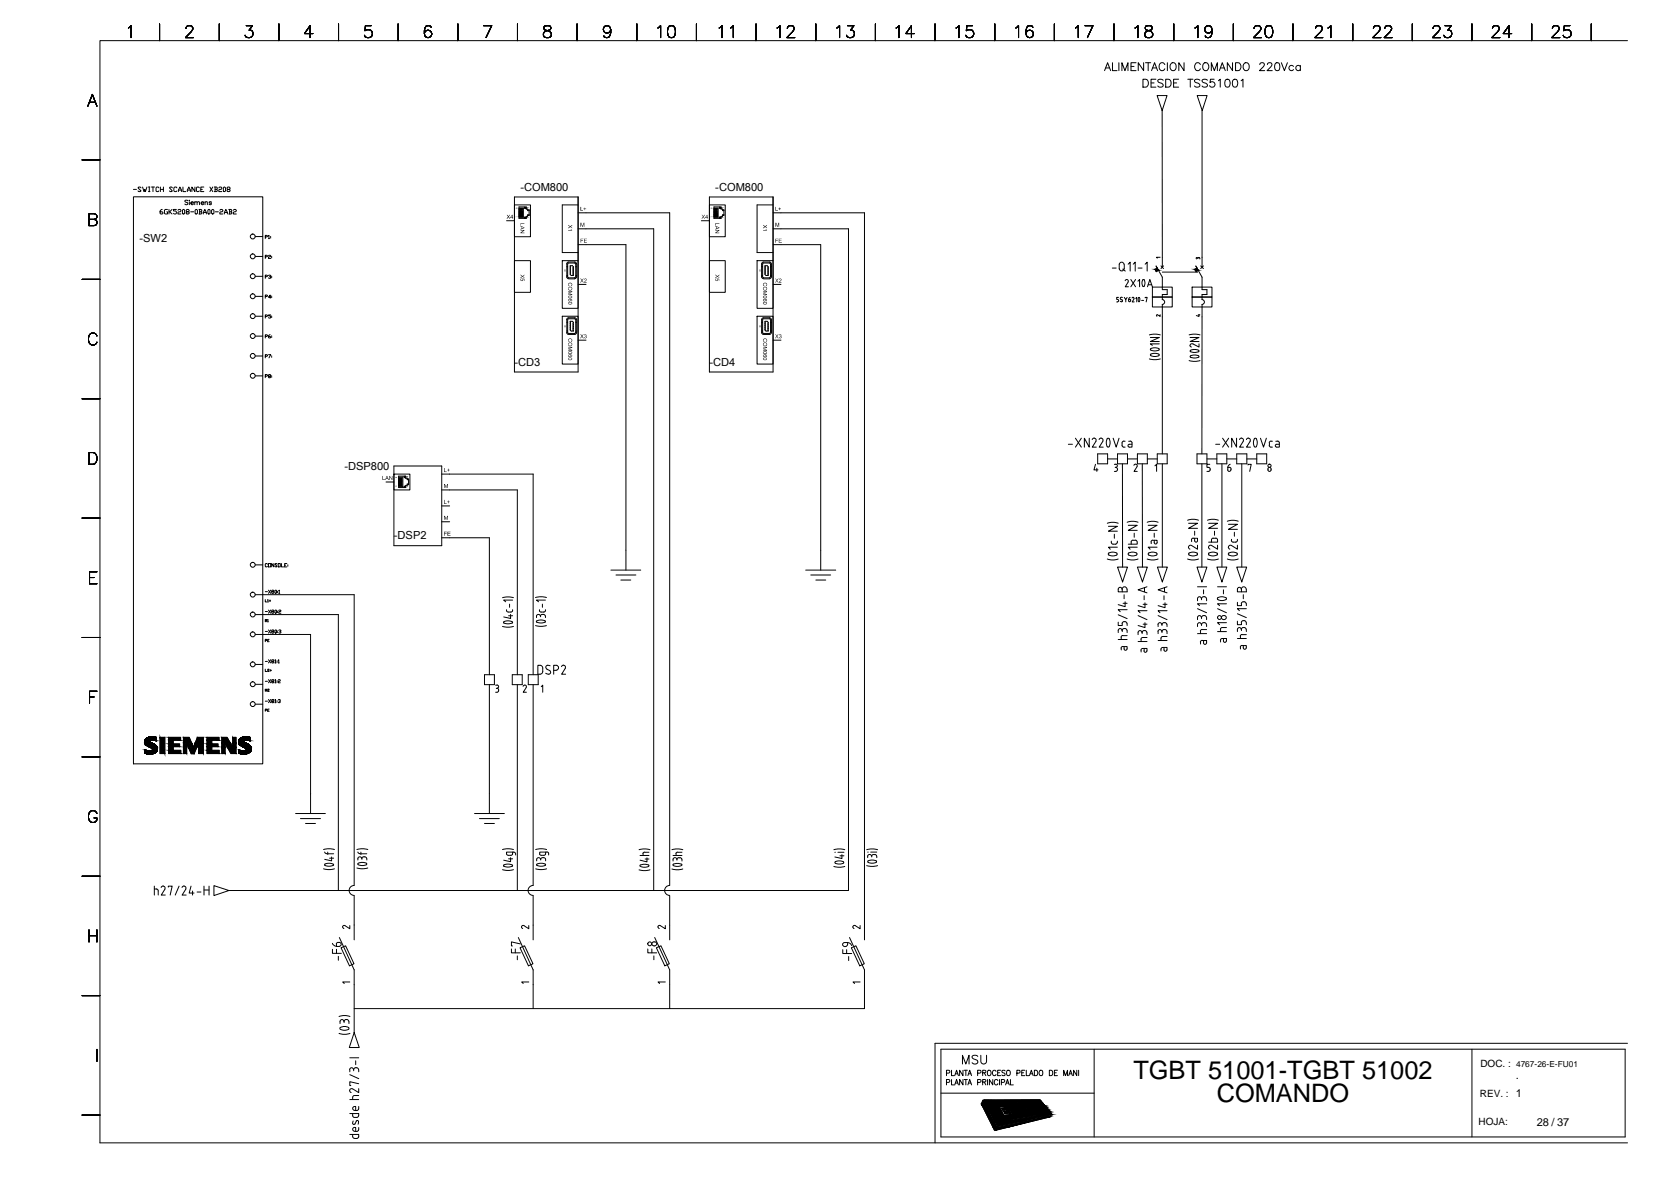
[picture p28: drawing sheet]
<svg xmlns="http://www.w3.org/2000/svg" width="420mm" height="297mm" viewBox="0 0 420 297" stroke-linecap="round" stroke-linejoin="round" font-family="sans-serif">
<defs><g id="words">
<g font-size="6.4">
<text x="285" y="271">TGBT 51001-TGBT 51002</text>
<text x="305.9" y="277">COMANDO</text>
</g>
<g font-size="2.8">
<text x="130.8" y="48.1">-COM800</text>
<text x="179.9" y="48.1">-COM800</text>
<text x="35.1" y="60.9">-SW2</text>
<text x="129.4" y="91.9">-CD3</text>
<text x="178.4" y="91.9">-CD4</text>
<text x="86.6" y="118.1">-DSP800</text>
<text x="99" y="135.5">-DSP2</text>
<text x="381.1" y="271.2">.</text>
<text x="386.4" y="282.9">28 / 37</text>
</g>
<g font-size="2.5">
<text x="372.2" y="268.2">DOC. :</text>
<text x="372.1" y="275.7">REV. : 1</text>
<text x="371.8" y="282.8">HOJA:</text>
</g>
<text font-size="2.1" x="381.2" y="268.2">4767-26-E-FU01</text>
</g></defs>
<g fill="none" stroke="#000" stroke-width=".25">
<path d="M32.3 7l.7-.6v3.1M40.1 6v4.2M46.8 7.2l.1-.5a.95 .95 0 0 1 1.4 0l.2 .3-.2 .6-1.7 1.9h2M55.1 6v4.2M61.9 6.4h1.6l-.9 1.2a.96 .96 0 0 1 1 1.1 .96 .96 0 0 1-1.3 .8l-.4-.2-.3-.4M70.1 6v4.2M78.7 8.4h-2.1l1.4-2v3.1M85.1 6v4.2M93.3 6.4h-1.4l-.1 1.3a1.06 1.06 0 0 1 1.6 0 1.06 1.06 0 0 1-.2 1.6 1.06 1.06 0 0 1-1.6-.4M100.1 6v4.2M108.4 6.9a.88 .88 0 0 0-1.3-.3 2.39 2.39 0 0 0 0 2.7 .94 .94 0 0 0 1.4-.4 .94 .94 0 0 0-.6-1.3 .94 .94 0 0 0-1.2 .8M115.1 6v4.2"/>
<path d="M121.6 6.4h2l-1.4 3.1M130.1 6v4.2M136.9 6.6a.63 .63 0 0 0 .3 1 1.12 1.12 0 0 1 1.2 .4 1.12 1.12 0 0 1 .1 1.2 1.17 1.17 0 0 1-1.9-.3 1.16 1.16 0 0 1 1.4-1.3 .59 .59 0 0 0 .5-.4 .59 .59 0 0 0-.2-.6l-.4-.2zM145.1 6v4.2M153.6 7.5a.93 .93 0 0 1-1.3 .8 .93 .93 0 0 1-.4-1.5 .93 .93 0 0 1 1.5 .1 2.51 2.51 0 0 1-.3 2.4 .9 .9 0 0 1-1.3-.3M160.1 6v4.2M165.4 7l.7-.6v3.1M168.3 6.6a1 1 0 0 1 1.4 .4 2.57 2.57 0 0 1-.3 2.3 1 1 0 0 1-1.4-.4 2.57 2.57 0 0 1 .3-2.3zM175.1 6v4.2M180.8 7l.8-.6v3.1M183.7 7l.7-.6v3.1M190.1 6v4.2"/>
<path d="M195.4 7l.7-.6v3.1M198 7.2l.3-.6 .8-.2a.74 .74 0 0 1 .4 1.2l-1.6 1.9h1.9M205.1 6v4.2M210.4 7l.7-.6v3.1M213.1 6.4h1.6l-.8 1.2a.96 .96 0 0 1 .9 1.1 .96 .96 0 0 1-1.2 .8l-.5-.2-.3-.4M220.1 6v4.2M225.3 7l.7-.6v3.1M229.9 8.4h-2.1l1.4-2v3.1M235.1 6v4.2M240.4 7l.7-.6v3.1M244.5 6.4h-1.4l-.1 1.3a1.06 1.06 0 0 1 1.6 0 1.06 1.06 0 0 1-.2 1.6 1.06 1.06 0 0 1-1.5-.4M250.1 6v4.2"/>
<path d="M255.4 7l.7-.6v3.1M259.7 6.9a.94 .94 0 0 0-1.3-.3 2.39 2.39 0 0 0 0 2.7 .94 .94 0 0 0 1.4-.4 .94 .94 0 0 0-.7-1.3 .94 .94 0 0 0-1.1 .8M265.1 6v4.2M270.4 7l.7-.6v3.1M272.8 6.4h2l-1.4 3.1M277.7 17.8l.8-2 .8 2M278 17.1h1M279.7 15.8v2h1.2M280.1 6v4.2M281.3 15.8v2M282.1 17.8v-2l.8 2 .7-2v2M284.4 16.7h.7"/>
<path d="M285.4 7l.7-.6v3.1M285.7 15.8h-1.3v2h1.3M287.4 19.9h.7a1.06 1.06 0 0 1 .7 1 1.06 1.06 0 0 1-.7 1h-.7zM287.6 15.8v2l-1.4-2v2M288 15.8h1.3M288.1 6.6a.63 .63 0 0 0 .3 1 1.1 1.1 0 0 1 1.2 .4 1.1 1.1 0 0 1-.1 1.3 1.18 1.18 0 0 1-1.6-.4 1.16 1.16 0 0 1 1.3-1.3 .63 .63 0 0 0 .3-1l-.4-.2zM288.7 15.8v2M289.5 17.8l.8-2 .8 2M289.8 17.1h1M290.6 19.9h-1.2v2h1.2M292.9 16.2a.74 .74 0 0 0-.9-.4 .74 .74 0 0 0-.5 .7v.5a.74 .74 0 0 0 .5 .8 .74 .74 0 0 0 .9-.5M293.1 19.9h.7a1.06 1.06 0 0 1 .7 1 1.06 1.06 0 0 1-.7 1h-.7z"/>
<path d="M293.5 15.8v2M294.6 15.8a1 1 0 0 1 1.2 .7 1 1 0 0 1-.6 1.3 1.04 1.04 0 0 1-1-.8 1.04 1.04 0 0 1 .4-1.2zM295.1 6v4.2M296.4 19.9h-1.3v2h1.3M297.7 15.8v2l-1.3-2v2M298.6 19.9h1.4M299.3 19.9v2M300.5 7l.7-.6v3.1M301.8 16.2a.74 .74 0 0 0-.8-.4 .74 .74 0 0 0-.6 .7 .83 .83 0 0 0 .2 1.1 .83 .83 0 0 0 1.1-.1l.1-.2M302.6 16.1a.9 .9 0 0 1 1.3 .1 .9 .9 0 0 1-.2 1.3 .72 .72 0 0 1-.8 .2 .72 .72 0 0 1-.5-.7zM304.6 17.8v-2l.7 2 .8-2v2M304.7 7.5a.92 .92 0 0 1-1.2 .7 .92 .92 0 0 1-.4-1.5 .92 .92 0 0 1 1.5 .2 2.84 2.84 0 0 1-.3 2.4 .88 .88 0 0 1-1.2-.3"/>
<path d="M305.3 19.9h-.9l-.2 .9a.72 .72 0 0 1 1.1-.1 .72 .72 0 0 1-.1 1.1 .72 .72 0 0 1-1-.3M306.6 17.8l.7-2 .8 2M306.9 17.1h.9M308.3 20a.64 .64 0 0 1 .9 .3 .94 .94 0 0 1 .1 1.1 .94 .94 0 0 1-1 .4 1.52 1.52 0 0 1 0-1.8zM309.9 15.8v2l-1.3-2v2M310.1 6v4.2M310.2 20a.64 .64 0 0 1 .9 .3 .94 .94 0 0 1 .1 1.1 .94 .94 0 0 1-1 .4 1.52 1.52 0 0 1 0-1.8zM310.7 15.8h.6a1.06 1.06 0 0 1 .8 1 1.06 1.06 0 0 1-.8 1h-.6zM313 15.8a1 1 0 0 1 1.2 .7 1 1 0 0 1-.7 1.3 1.04 1.04 0 0 1-1-.8 1.04 1.04 0 0 1 .5-1.2zM315.3 7.2l.2-.5a.95 .95 0 0 1 1.4 0l.2 .3-.2 .6-1.7 1.9h2M316.8 16.2l.3-.4h.6l.2 .3-.3 .7-.9 1h1.3M318.5 6.6a1 1 0 0 1 1.4 .4 2.57 2.57 0 0 1-.3 2.3 .94 .94 0 0 1-1.4-.4 2.39 2.39 0 0 1 .3-2.3z"/>
<path d="M318.7 16.2l.4-.4h.5l.2 .3-.3 .7-.9 1h1.3M320.8 15.8a.64 .64 0 0 1 .9 .3l.1 .5a.85 .85 0 0 1-.8 1.2 1.28 1.28 0 0 1-.2-2zM322.2 15.8l.7 2 .8-2M325.1 6v4.2M325.2 16.7a.64 .64 0 0 0-.9-.1 .64 .64 0 0 0 0 .9 .64 .64 0 0 0 .9 0M327 16.7a.64 .64 0 0 0-1-.1 .64 .64 0 0 0 0 .9 .64 .64 0 0 0 1 0M327 16.4v1.4M330.8 7.2l.2-.6 .9-.2a.74 .74 0 0 1 .4 1.2l-1.7 1.9h2M333.9 7l.7-.6v3.1M340.1 6v4.2M345.3 7.2l.3-.6 .9-.2a.74 .74 0 0 1 .4 1.2l-1.7 1.9h2M348.2 7.2l.3-.6 .3-.2 .8 .2a.67 .67 0 0 1 .1 1l-1.6 1.9h1.9"/>
<path d="M355.1 6v4.2M360.3 7.2l.2-.5a.95 .95 0 0 1 1.4 0l.2 .3-.2 .6-1.7 1.9h2M363.3 6.4h1.6l-.8 1.2a.96 .96 0 0 1 .9 1.1 .96 .96 0 0 1-1.2 .8l-.5-.2-.3-.4M370.1 6v4.2M375.3 7.2l.2-.6 .9-.2a.74 .74 0 0 1 .4 1.2l-1.7 1.9h2M380.1 8.4h-2.1l1.4-2v3.1M385.1 6v4.2M390.3 7.2l.3-.6 .9-.2a.74 .74 0 0 1 .4 1.2l-1.7 1.9h2M394.7 6.4h-1.4l-.1 1.3a1.06 1.06 0 0 1 1.6 0 1.06 1.06 0 0 1-.2 1.6 1.06 1.06 0 0 1-1.5-.4M400.1 6v4.2M409.2 10.2h-384.1v277h384.1M22.1 26.7l1.1-3 1.2 3"/>
<path d="M22.5 25.7h1.4M289.4 20.8h.8M290.9 24h2.5l-1.2 3.8zM292.2 27.8l.1 39.4M292.5 20.2l-.5-.3-.9 .3 .2 .5 1 .4 .2 .5a.89 .89 0 0 1-1.4 0M295.1 20.8h.8M301 24h2.5l-1.2 3.8zM301.7 20.2l-.5-.3-.9 .3 .3 .5 1 .4 .1 .5a.89 .89 0 0 1-1.4 0M302.2 27.8v39.4M303.6 20.2l-.5-.3-.9 .3 .3 .5 1 .4 .1 .5a.89 .89 0 0 1-1.4 0M306.4 20.3l.4-.4v2M312.1 20.3l.4-.4v2"/>
<path d="M20.6 40.2h4.5M22.4 55.1l1.7-.1a.68 .68 0 0 0 0-1.1l-.4-.2h-1.3v3l1.7-.1a.79 .79 0 0 0 .3-.9 .79 .79 0 0 0-.7-.6M33.6 49.5h32.5v142.5h-32.5zM33.6 47.6h.7M35.5 47.2l-.3-.2h-.3l-.2 .2 .8 .8-.3 .1-.5-.1M35.8 47l.4 1.1 .2-.5 .2 .5 .3-1.1M37.3 47h.4M37.3 48.1h.4M37.5 47v1.1M38.1 47h.7M38.5 47v1.1M39.9 47.2l-.1-.2h-.4l-.2 .2v.8l.2 .1 .5-.1"/>
<path d="M40.3 47.6h.8M40.3 47v1.1M40.8 52.6l-.6 .4v.6l.2 .2 .6-.2-.2-.4h-.6M41.1 47v1.1M42.1 52.6h-.5l-.3 .2v.8l.8 .2v-.6h-.2M42.5 52.6v1.2M42.7 53.2l.6 .6M43.3 52.6l-.8 .6M43.3 47.2l-.1-.2h-.4l-.2 .2 .7 .8-.1 .1-.6-.1M44.4 52.6h-.8v.4h.6l.2 .6-.2 .2-.6-.2M44.5 47.2l-.2-.2h-.4l-.2 .2v.8l.2 .1 .6-.1M44.7 52.8l.2-.2h.4l.2 .4-.8 .4v.4h.8"/>
<path d="M44.9 48.1l.3-1.1 .4 1.1M44.9 47.8h.7M46 47v1.1h.7M46 52.6l.4 .2v.8l-.1 .2-.4-.2v-.8zM47 53.2l-.2-.2 .2-.4h.4l.2 .4-.6 .2-.2 .4 .6 .2 .2-.2-.2-.4M47.1 48.1l.4-1.1 .4 1.1M47.1 47.8h.8M47.2 50.5l-.2-.2-.5 .2 .7 .6-.2 .3-.5-.1M47.6 50.3v.1zM47.6 50.7v.7M47.9 53.2h.8M48 51l.6-.1a.35 .35 0 0 0-.5-.1 .35 .35 0 0 0 0 .6 .35 .35 0 0 0 .5-.1"/>
<path d="M49 50.9l.2-.2h.3l.1 .7M49 50.7v.7M49 47v1.1l-.8-1.1v1.1M49.1 52.8l.2-.2 .3 .2v.8l-.2 .2-.3-.2zM49.6 50.9l.2-.2h.3l.1 .7M50 52.6h.6l.1 .2-.1 .4M50.1 47.2l-.2-.2h-.3l-.2 .2v.8l.2 .1 .5-.1M50.2 53.2h.4l.1 .4-.1 .2h-.6M50.2 52.6v1.2M50.5 47.6h.4M50.6 51l.6-.1a.35 .35 0 0 0-.5-.1 .35 .35 0 0 0 0 .6 .35 .35 0 0 0 .5-.1M51.1 53.8l.4-1.2 .4 1.2"/>
<path d="M51.1 53.4h.8M51.3 47h-.8v1.1h.8M51.5 50.9l.3-.2h.3v.7M51.5 50.7v.7M52.4 52.6l.4 .2v.8l-.2 .2-.3-.2v-.8zM52.8 47l.7 1.1M53.2 50.9l-.6-.2v.2l.6 .4-.3 .1-.3-.1M53.2 52.8l.2-.2 .4 .2v.8l-.2 .2-.4-.2zM53.5 47l-.7 1.1M53.9 47h.6l.1 .2-.1 .4M54.1 47.6h.4l.1 .4-.1 .1h-.6M54.1 47v1.1"/>
<path d="M54.1 53.2h.8M55 47.2l.2-.2h.4l.2 .2-.2 .4-.6 .2v.3h.8M55.3 52.8l.2-.2 .5 .2-.2 .4-.5 .2v.4h.7M56.3 47l.4 .2v.8l-.2 .1-.3-.1v-.8zM56.4 53.8l.4-1.2 .4 1.2M56.4 53.4h.8M57.3 47.6l-.2-.2 .2-.4h.3l.3 .4-.3 .2h-.3l-.2 .4 .5 .1 .3-.1-.3-.4M57.5 52.6h.6l.2 .2-.2 .4M57.7 53.2h.4l.2 .4-.2 .2h-.6M57.7 52.6v1.2M58.7 52.8l.2-.2 .5 .2-.2 .4-.5 .2v.4h.7M64.2 59.5h1.9"/>
<path d="M66.7 59.5h.4l.2-.2-.6-.1v.8M67.5 59.3l.1-.1v.8M67.5 60h.3M68.1 59.4v.1M68.1 59.7v.1M127.4 55.5h2M129.4 51.5h4v8h-4zM129.4 49.5h16v44h-16zM130.5 53.8l.9 .1zM130.5 52.5h.9zM130.5 52.7l.9 .1zM130.5 53l.9 .1z"/>
<path d="M130.5 53.3l.9 .1zM130.5 53.5h.9v.2h-.9zM130.5 54.1l.9 .1zM130.5 54.4l.9 .1zM130.5 52.3h1.1v2.3h-1.1M131.9 52.2l.4 .1zM131.9 54.7l.4 .1zM131.9 52v.4h.4M132.3 54.5h-.4v.4M132.7 52.7h.3v1.5h-.3M133 52.9h-.3v-.4h-.4v-.5h-1.8v2.9h1.8v-.5h.4v-.4h.3M145.4 51.5h-4v12h4"/>
<path d="M145.4 53.5h23v169M145.4 57.5h19v166.3M176.3 55.5h2.1M178.4 51.5h4v8h-4zM178.4 49.5h16v44h-16zM179.5 53.8l.9 .1zM179.5 52.5h.9zM179.5 52.7l.9 .1zM179.5 53l.9 .1zM179.5 53.3l.9 .1zM179.5 53.5h.9v.2h-.9zM179.5 54.1l.9 .1z"/>
<path d="M179.5 54.4l.9 .1zM179.5 52.3h1.1v2.3h-1.1M181 52.2l.3 .1zM181 54.7l.3 .1zM181 52v.4h.3M181.3 54.5h-.3v.4M181.7 52.7h.3v1.5h-.3M182 52.9h-.3v-.4h-.4v-.5h-1.8v2.9h1.8v-.5h.4v-.4h.3M194.4 57.5h18.9v166.3h-155.7M194.4 51.5h-4v12h4M194.4 53.5h23v182.7M20.6 70.2h4.5"/>
<path d="M64.2 64.4h1.9M64.2 69.4h1.9M64.2 74.5h1.9M64.2 79.5h1.9M66.7 64.5h.4l.2-.2-.6-.2v.9M66.7 69.5h.4l.2-.2-.6-.2v.8M66.7 74.5h.4l.2-.2-.6-.2v.8M66.7 79.6h.4l.2-.3-.6-.2v.8M67.5 64.3l.1-.2 .5 .2-.2 .2-.4 .2v.3h.6M67.5 69.3l.1-.2 .5 .2-.3 .2M67.9 69.5l.2 .2-.2 .2-.4-.1M68.1 74.7h-.6l.4-.6v.8"/>
<path d="M68.1 79.1h-.6v.3h.4l.2 .4-.2 .1-.4-.1M68.3 64.4v.1M68.3 64.7v.1M68.3 69.4v.1M68.3 69.7v.1M68.3 74.4v.1M68.3 74.7v.1M68.3 79.4v.2M68.3 79.7v.1M129.4 65.5h4v8h-4zM141.4 65.5h4v12h-4zM141.4 79.5h4v12h-4z"/>
<path d="M142.5 69.5l.2 .5h.3M142.5 67h.2M142.5 69.2h.2M142.5 66.4v3.2M142.7 69.5l.3 .3M142.7 66.4v3.2M143 66.1l-.3 .2M143 65.8l-.5 .3v.2M143 79.9l-.5 .2v.2v3.3M143 66.1h1.5l.2 .2M143 65.8h1.5l.2 .1 .3 .4M143 79.9h1.5h.2l.3 .4"/>
<path d="M143 69.8h1.5M143 70.1h1.5M143.4 66.8h.5l.3 .2v2.2h-.6l-.2-.2zM143.4 66.9h.1M143.4 67.2h.1M143.4 67.5h.1M143.4 67.7h.1M143.4 68h.1M143.4 68.3h.1M143.4 68.5h.1M143.4 68.8h.1M144.7 69.5l-.2 .3"/>
<path d="M144.8 67h.2M144.8 69.2h.2M144.8 66.4v3.2M145 69.5l-.3 .5h-.2M145 66.4v3.2M145.4 61.5h12v81.8M145.4 71.5h1.9M178.4 65.5h4v8h-4zM190.4 65.5h4v12h-4zM190.4 79.5h4v12h-4zM191.5 66.4v3.2M191.5 67h.3"/>
<path d="M191.5 69.2h.3M191.5 69.5l.2 .5h.3M191.8 66.4v3.2M191.8 69.5l.2 .3M192 66.1l-.2 .2M192 65.8l-.4 .3-.1 .2M192 79.9l-.4 .2-.1 .2v3.3M192 66.1h1.5l.2 .2M192 65.8h1.5l.4 .3 .1 .2M192 79.9h1.5l.4 .2 .1 3.5M192 69.8h1.5M192 70.1h1.5"/>
<path d="M192.3 66.8h.6l.3 .2v2.2h-.6l-.3-.2zM193.7 69.5l-.2 .3M193.7 66.4v3.2M193.7 67h.3M193.7 69.2h.3M194 69.5l-.3 .5h-.2M194 66.4v3.2M194.4 61.5h12v81.8M194.4 71.5h2M279.7 67.4h1M280.8 75.9h.2M281 75.2l.2 .3"/>
<path d="M281.2 75.6l-.2 .2M281.2 74.7h-.4v.5h.2M281.3 75.5v.1M281.4 67.5a.61 .61 0 0 0 .6 .6 .61 .61 0 0 0 .6-.6M281.9 74.7l-.2 .4 .5 .3M281.9 74.7l.3 .1M282.1 75.4l.1 .4-.5-.1M282.3 67.6l.6 .5M282.6 66.5a.61 .61 0 0 0-.6-.6 .61 .61 0 0 0-.6 .6v1M282.7 74.7l.4 .6 .3-.6M282.7 66.5v1M282.9 70.5a.4 .4 0 0 1 .6-.2 .4 .4 0 0 1 .1 .6"/>
<path d="M283.1 75.3v.6M283.7 70.9l-.8 1.2h.8M283.7 66.4l.5-.5v2.2M283.8 75.2l.1 .6h.3l.1-.2M283.8 75.2h.2M284 75.2l.3 .3M284.2 74.7l-.4 .5M284.3 75.5v.1M284.3 70.2l1.2 1.9M284.9 74.7l.2 .3-.4 .9h.5M284.9 74.7l-.3 .2M284.9 66.4l.5-.5v2.2"/>
<path d="M285.5 70.2l-1.2 1.9M285.6 75l.2-.3v1.2M286.1 70.7l.4-.5v1.9M286.2 67.4h1M286.3 74.8l-.1 .5 .2 .5 .2-.5-.1-.5M286.5 74.8h-.2M287 75.5h.6M287.3 70.3h.1a1.05 1.05 0 0 1 .1 1.7l-.2-.1a1.67 1.67 0 0 1 0-1.6zM287.9 66.4l.5-.5v2.2M287.9 74.9l.5-.2-.2 1.2M288.5 72.1l.6-1.9 .7 1.9M288.7 71.6h.8"/>
<path d="M289.8 74.6h5v2.5h-5zM289.8 72.2h5v2.4h-5zM291.1 79.1l-.3 .1 .1 .3M291.3 67.9l-.6 .4-.3-.6 .6-.3-.3-.5 1.6 2.8v3.1h1.2v1.2h-1.2l-.1 1.3a.61 .61 0 0 1 .6 .6 .61 .61 0 0 1-.6 .6l.1 37.6M291.7 64.7h-.9l.2 .2M291.7 79.1v.4l-.6-.4M291.9 66.8l.7 .7M292.3 68.4h8.8M292.6 66.8l-.7 .7M299.7 74.6h5v2.5h-5zM299.7 72.2h5v2.4h-5zM300.8 64.9v.2"/>
<path d="M301.2 64.9v.1M301.3 67.9l-.5 .4-.4-.6 .6-.3-.3-.5 1.5 2.8v3.1h1.3v1.2h-1.3v1.3a.61 .61 0 0 1 .6 .6 .61 .61 0 0 1-.6 .6v37.6M301.3 79.1h.4M301.4 64.7l-.6 .2M301.4 64.7l.3 .2M301.5 79v.5l-.7-.2M301.7 64.9v.2M301.9 66.8l.7 .7M302.6 66.8l-.7 .7M24.4 84.4a1.09 1.09 0 0 0-1.3-.7 1.09 1.09 0 0 0-.8 1.2 1.27 1.27 0 0 0 .2 1.4 1.27 1.27 0 0 0 1.4 .2l.5-.5M64.2 84.5h1.9M64.2 89.5h1.9"/>
<path d="M64.2 94.5h1.9M66.7 84.6h.4l.2-.3-.6-.2v.8M66.7 89.5h.4l.2-.2-.6-.2v.8M66.7 94.5h.4l.2-.3-.6-.1v.8M67.5 89.1h.6l-.5 .8M67.6 94.5l-.1-.1 .1-.3h.3l.2 .3-.5 .1-.1 .3 .4 .1 .2-.1-.2-.3M67.9 84.1l-.4 .3v.4l.1 .1 .5-.1-.2-.2h-.4M68.3 84.4v.2M68.3 84.7v.1M68.3 89.4v.1M68.3 89.7v.1M68.3 94.4v.1"/>
<path d="M68.3 94.7v.1M142.5 83.6l.2 .4h.3M142.5 81h.2M142.5 83.2h.2M142.7 83.6l.3 .2M143 80.1l-.3 .2v3.3M143 80.1h1.5l.2 .2M143.4 80.7h.5l.3 .3v2.2h-.6l-.2-.3zM143.4 81h.1M143.4 81.3h.1M143.4 81.5h.1M143.4 81.8h.1"/>
<path d="M143.4 82h.1M143.4 82.3h.1M143.4 82.5h.1M143.4 82.8h.1M144.7 83.6l-.2 .2h-1.5M144.8 81h.2M144.8 83.2h.2M144.8 80.4v3.2M145 83.6l-.3 .4h-.2h-1.5M145 80.4v3.2M145.4 85.5h1.9M191.5 81h.3"/>
<path d="M191.5 83.2h.3M191.5 83.6l.2 .4h.3M191.8 83.6l.2 .2M192 80.1l-.2 .2v3.3M192 80.1h1.5l.2 .2M192.3 80.7h.6l.3 .3v2.2h-.6l-.3-.3zM193.7 83.6l-.2 .2h-1.5M193.7 80.4v3.2M193.7 81h.3M193.7 83.2h.3M194 83.6l-.3 .4h-.2h-1.5M194.4 85.5h2"/>
<path d="M289 90.2l1.4 .2 1.3-.2M289 84.2l1.4-.2 1.3 .2M289.2 84.8h2.3l-2.3 1h2.3M289.4 89l1.2-.2 .9 .4a1.75 1.75 0 0 1-2.3 0zM289.4 87.6l1.2-.2 .8 .2M291.4 87.6l.1 .2a1.75 1.75 0 0 1-2.3 0l.2-.2M291.5 86.4h-2.3l.6 .4M299 90.6l1.4 .2 1.3-.2M299 84.2l1.4-.2 1.3 .2M299.2 86.8l.4 .4M299.2 84.8h2.3l-2.3 1h2.3M299.4 89.4l-.2 .2 .2 .2"/>
<path d="M299.4 89.8l1.2 .2 .8-.2M299.4 89.4l1.2-.2 .8 .2M299.4 88l1.2-.2 .9 .4a1.92 1.92 0 0 1-2.3 0zM300 86.4h-.5l-.3 .4M301.4 89.4l.1 .2-.1 .2M301.5 86.4v.8l-1.5-.7M20.6 100.2h4.5M22.4 113.7h1a1.59 1.59 0 0 1 1 1.5 1.59 1.59 0 0 1-1 1.5h-1zM99 119.1h4.1v4h-4.1zM99 117.1h12.1v20h-12.1zM100.2 119.9h1.1v2.4h-1.1M101.6 119.8l.4 .1z"/>
<path d="M101.7 119.6v.4h.3M111.1 119.1h23v50.5M268.6 111.6h1M270.4 110.1l1.5 2.3M271.9 110.1l-1.5 2.3M273.9 110.1v2.3l-1.2-2.3v2.3M275.1 110.1l.5 .3-.1 .5M275.1 110.1l-.5 .4M275.4 116.7l-.3 1.4h1M275.6 110.9l-1 1.5h1.1M275.8 117.7v.8M276 114.1h2.5v2.5h-2.5z"/>
<path d="M276.9 110.1l.4 .3v.5M276.9 110.1l-.5 .4M277.3 110.9l-.9 1.5h1M278.5 115.3h2.5M278.5 110.2l.1-.1a1.53 1.53 0 0 1 0 2.3 1.66 1.66 0 0 1-.1-2.2zM279.9 110.1l.8 2.3 .7-2.3M280.2 116.7l.4-.1a.4 .4 0 0 1 .4 .4 .4 .4 0 0 1-.4 .4M280.4 117.4h.2M280.6 117.4l.4 .4M281 118.1l-.2 .3-.6 .1M281 114.1h2.5v2.5h-2.5zM281 117.9v.2"/>
<path d="M282.1 111.9l.5 .5M282.1 111.3v.6M282.2 116.6l.1 25.9M282.6 110.8l-.5 .5M282.6 112.4h.3M282.6 110.9h.3M283.5 115.3h2.5M283.8 110.9h.4M284.2 110.8l.4 .5M284.6 111.3v1.1h-.6a.36 .36 0 0 1-.4-.4 .36 .36 0 0 1 .4-.4h.6M285.5 116.6l-.4 .3M285.5 116.6l.4 .2v.5"/>
<path d="M285.9 117.3l-.8 1.2h.8M286 114.1h2.5v2.5h-2.5zM287.2 116.6l.1 25.9M288.5 115.3h2.5M290.4 117.1l.4-.4v1.8M291 114.1h2.5v2.5h-2.5zM292.3 116.6v25.9M301 114.1h2.5v2.5h-2.5zM302.2 116.6v25.9M303.5 115.3h2.5M304.2 116.7h-.7v.7l.6 .1 .2 .4-.2 .5-.6 .1M305.7 111.6h1"/>
<path d="M306 114.1h2.5v2.5h-2.5zM307.2 116.6v25.9M307.4 110.1l1.5 2.3M308.5 115.3h2.5M308.7 117.4v.7a.4 .4 0 0 0 .4 .4 .4 .4 0 0 0 .4-.4M308.7 117.4h.4M308.9 110.1l-1.5 2.3M309.1 117.5l.3 .1 .1 .5M309.3 116.7l-.4 .3-.2 .5M310.9 110.1v2.3l-1.2-2.3v2.3M311 114.1h2.5v2.5h-2.5zM312.2 110.1l.3 .1 .2 .5-1 1.7h1"/>
<path d="M312.2 110.1l-.5 .4M312.2 116.6v25.9M313.5 115.3h2.5M313.8 116.9v-.2h.8l-.4 1.8M313.9 110.1l.4 .3v.5M313.9 110.1l-.5 .4M314.4 110.9l-1 1.5h1M315.4 110.3l.2-.2a1.53 1.53 0 0 1 0 2.3l-.2-.2M315.4 110.3l-.2 .7 .2 1.2M316 114.1h2.5v2.5h-2.5zM316.9 110.1l.8 2.3 .7-2.3M319 117.5a.46 .46 0 0 1 .6 .5 .46 .46 0 0 1-.7 .3l-.1-.5z"/>
<path d="M319.1 111.9l.3 .4 .5 .1M319.2 111.3v.6M319.6 110.8l-.5 .5M319.6 110.9h.3M320.8 110.9h.5M321.2 110.8l.5 .5M321.7 111.3v1.1h-.7a.36 .36 0 0 1-.3-.4 .36 .36 0 0 1 .3-.4h.7M20.6 130.2h4.5M97.1 121.1h1.9M100.2 121.5l.9 .1zM100.2 120.1l.9 .1zM100.2 120.4l.9 .1z"/>
<path d="M100.2 120.6h.9v.1h-.9zM100.2 120.9l.9 .1zM100.2 121.2l.9 .1zM100.2 121.7l.9 .1zM100.2 122l.9 .1zM101.6 122.3l.4 .1zM102 122.2h-.3v.3M102.4 120.4h.3v1.4h-.3M102.7 120.5h-.3v-.3h-.4v-.6h-1.8v2.9h1.8v-.5h.4v-.4h.3M111.1 123.1h19v46.5M111.1 127.1h2M111.1 131.1h2"/>
<path d="M111.1 135.1h11.9v34.5M278.4 131.5l1.4-.3 1.4 .3M278.7 139.1a1.66 1.66 0 0 1 2.2 .1 1.53 1.53 0 0 1-2.2 0zM278.7 132.3h2.3l-2.3 1.2h2.3M279.4 136.3l.5 .5M279.4 136v.3M280.2 134.3v1M280.9 136.3l-.2 .4-.8 .1M281 137.5h-2.3l.5 .5M281 136v.3M283.4 131.2l1.4-.2 1.4 .2M283.7 139.1a1.66 1.66 0 0 1 2.2 .1 1.53 1.53 0 0 1-2.2 0z"/>
<path d="M283.7 132h2.2l-2.2 1.3h2.2M284.4 136.2v.6M284.9 135.7l-.5 .5M284.9 135.8h.6M285.2 134v1M285.5 135.7l.4 .5M285.9 137.5h-2.2l.5 .5M285.9 136.2v.6h-2.2M288.4 131.2l1.4-.2 1.4 .2M288.7 132h2.2l-2.2 1.3h2.2M288.7 139.1a1.66 1.66 0 0 1 2.2 .1 1.53 1.53 0 0 1-2.2 0zM289.5 136.2v.4"/>
<path d="M289.9 135.7l-.5 .5M289.9 135.8h1l-.1 .9-.5-.2-.1-.7M290.2 134v1M290.9 137.5h-2.2l.5 .5M298.6 130.7l1.4-.2 1.4 .2M298.9 131.5h2.2l-2.2 1.3h2.2M298.9 139.1a1.66 1.66 0 0 1 2.2 .1 1.53 1.53 0 0 1-2.2 0zM299.6 135.7v.4M300 135.2l-.4 .5M300 135.3h1.1l-.2 .9-.5-.1v-.8M300.4 133.5v1M301.1 137v1l-1.5-.9a.51 .51 0 0 0-.7 .2 .51 .51 0 0 0 .3 .7"/>
<path d="M303.6 130.7l1.4-.2 1.3 .2M303.9 131.5h2.2l-2.2 1.3h2.2M304.6 135.7v.5M304.6 137.1a.51 .51 0 0 0-.7 .2 .51 .51 0 0 0 .3 .7M305.1 135.2l-.5 .5M305.1 135.3h.6M305.4 133.5v1M305.7 135.2l.4 .5M306 139l-1.2-.2-.8 .2-.1 .2a1.55 1.55 0 0 0 2.1 .3M306 139l.1 .2-.1 .3M306.1 137v1l-1.4-.9M306.1 135.7v.5h-2.2"/>
<path d="M308.6 131l1.4-.3 1.3 .3M308.8 137.5l.4 .5M308.9 131.8h2.2l-2.2 1.2h2.2M309.6 135.8l.5 .4M309.7 135.5v.3M310.4 133.7v1.1M311 139l-1.2-.2-.8 .2-.2 .2a1.55 1.55 0 0 0 2.2 .3M311 139l.1 .2-.1 .3M311.1 137v1l-1.6-1-.5 .2-.1 .3M311.1 135.5v.3M311.1 135.8l-.2 .4h-.8M22.5 145.1h1.2"/>
<path d="M24.4 143.7h-1.9v3h1.9M64.2 149.5h24.9v73M64.2 142h1.9M64.2 154.4h20.9v69.4M64.2 159.4h13.9v45M66.7 150.7v.6h.4M66.7 156.3v-.6l.2 .4 .2-.4v.6M66.7 148.7h.6M66.7 153.7h.6M66.7 158.7h.6M67.3 141.8l-.2-.2-.4 .2 .1 .7 .5-.2M67.3 150.8l.1 .5"/>
<path d="M67.3 155.8l.1 .5M67.3 151.3h.2M67.3 156.3h.2M67.5 141.6h.6v.9h-.6zM67.5 148.3l.6 .8M67.5 153.3l.6 .8M67.5 158.3l.6 .8M67.7 151h.4M67.9 150.8v.4M68.1 148.3l-.6 .8M68.1 153.3l-.6 .8M68.1 158.3l-.6 .8"/>
<path d="M68.4 148.7l-.1-.1 .1-.3 .5 .1-.2 .3-.4 .1 .1 .3 .5-.1-.2-.3M68.4 153.7l-.1-.1 .1-.3 .5 .1-.2 .3-.4 .1 .1 .3 .5-.1-.2-.3M68.4 158.7l-.1-.1 .1-.3 .5 .1-.6 .4 .1 .3 .5-.1-.2-.3M68.9 141.6v.9l-.6-.9v.9M69.1 148.4l.2-.1 .2 .1-.1 .7-.3-.1zM69.1 153.4l.2-.1 .2 .1-.1 .7-.3-.1zM69.1 158.4l.2-.1 .2 .1-.1 .7-.3-.1zM69.7 141.8l-.2-.2-.4 .2 .6 .5-.2 .2-.4-.2M69.8 148.6v.1M69.8 148.8v.2M69.8 153.6v.1M69.8 153.8v.2"/>
<path d="M69.8 158.6v.1M69.8 158.8v.2M70 141.6h.5v.9h-.5zM70.1 148.4l.1-.1v.8M70.1 153.4l.1-.1 .4 .1-.5 .4v.3h.5M70.1 158.4l.1-.1 .4 .1-.3 .3M70.1 149.1h.2M70.5 158.7l.1 .3-.1 .1-.4-.1M70.8 141.6v.9h.5M71.6 142h.2M72.1 141.6h-.5v.9h.5M72.4 141.9v.1"/>
<path d="M72.4 142.2v.1M126.4 157.4l1.3 .2 1.4-.2M126.4 150.2l1.3-.2 1.4 .2M126.7 156.2l1.2-.2 1 .4a1.99 1.99 0 0 1-2.3 0zM127.4 153.2a.44 .44 0 0 0 .4 .6M127.8 153.8h.7M127.9 154.7h1M128.1 151.8v.8M128.4 154.4v1l-1.8-.4M128.9 153.2a.44 .44 0 0 1-.5 .6M128.9 150.8h-2.3l.6 .4M134.7 157.2l1.3 .2 1.4-.2"/>
<path d="M134.7 150.2l1.3-.2 1.4 .2M135 156l-.1 .2 .1 .2M135 156.4l.8 .2 1.2-.2M135 156l.8-.2 .8 .1 .5 .2-.1 .3M135.7 153.2l.1 .6h.9a.44 .44 0 0 0 .4-.6M135.9 154.8a.5 .5 0 0 0-.5-.4 .5 .5 0 0 0-.5 .4v.4M135.9 154.8v.2M136.4 154.4l-.5 .4M136.4 154.4h.2M136.4 151.8v.8M136.6 154.4l.5 .4M137.1 150.8h-2.2l.5 .4"/>
<path d="M137.1 154.8v.4M153.6 143.3h7.5M154.9 144.5h5M156.1 145.8h2.5M202.6 143.3h7.5M203.9 144.5h5M205.1 145.8h2.5M278.4 140.5l1.4 .2 1.4-.2M281 142.5h2.5l-1.2 3.7zM281.2 156.4v.8h1v-.5M281.2 154.5l2.2 1M282.1 156.7a.63 .63 0 0 1 .7-.5 .63 .63 0 0 1 .6 .5"/>
<path d="M282.2 148.1v.6M282.2 158.5v.2M282.3 159.7l-.4 .4M282.3 159.7h1.1M282.4 151.6h1M282.6 149.5v1M282.9 151.2v1.3l-1.7-.6M283.4 148.1a.61 .61 0 0 0-.6-.6 .61 .61 0 0 0-.7 .6 .49 .49 0 0 0-.4-.5 .49 .49 0 0 0-.5 .5v.6h2.2v-.6M283.4 158.4a.63 .63 0 0 0-.6-.5 .63 .63 0 0 0-.7 .5 .49 .49 0 0 0-.4-.4 .49 .49 0 0 0-.5 .4v.6M283.4 153.2h-2.2l.5 .5M283.4 156.7v.5M283.4 158.5v.5"/>
<path d="M283.4 140.5l1.4 .2 1.4-.2M286 142.5h2.5l-1.2 3.7zM286.2 154.7l2.2 1M287.1 159a.49 .49 0 0 0-.5-.5 .49 .49 0 0 0-.4 .5v.5M287.2 159v.2M287.4 151.9h1M287.4 156.9h1M287.7 158.5h-.3l-.2 .5M287.7 158.5a.53 .53 0 0 1 .7 .5M287.7 149.7v1M287.8 147.7v1M287.9 156.5v1.2l-1.7-.5"/>
<path d="M287.9 151.5v1.2l-1.7-.5M288.4 153.5h-2.2l.5 .5M288.4 147.5l-2.2 .7 2.2 .8M288.4 159v.5M288.4 140.5l1.4 .2 1.4-.2M291 142.5h2.5l-1.2 3.7zM291.2 154.7l2.2 1M292.1 158.7a.49 .49 0 0 0-.5-.5 .49 .49 0 0 0-.4 .5v.5M292.1 157a.49 .49 0 0 0-.5-.5 .49 .49 0 0 0-.4 .5v.5M292.4 151.9h1M292.7 149.7v1M292.8 147.7v1"/>
<path d="M292.9 151.5v1.2l-1.7-.5M293.4 158.7a.63 .63 0 0 0-.8-.5 .63 .63 0 0 0-.4 .8M293.4 157a.62 .62 0 0 0-.7-.5 .62 .62 0 0 0-.5 .7M293.4 159.9l-1.3 .1-.2 .4v.6M293.4 153.5h-2.2l.5 .5M293.4 147.5l-2.2 .7 2.2 .8M293.4 157v.5M293.4 158.7v.5M298.6 140.5l1.4 .2 1.4-.2M301 142.5h2.5l-1.3 3.7zM301.1 150.4a.49 .49 0 0 1 .5-.4 .49 .49 0 0 1 .5 .4 .65 .65 0 0 1 .6-.4 .65 .65 0 0 1 .6 .4M301.1 159.2h2.3"/>
<path d="M301.1 150.5v.5M301.1 153l2.3 1M301.1 147.5h2.3M301.9 158.6v.6M302.1 157a.49 .49 0 0 0-.5-.5 .49 .49 0 0 0-.5 .5v.5M302.1 155.2a.49 .49 0 0 0-.5-.5 .49 .49 0 0 0-.5 .5v.5M302.1 157a.63 .63 0 0 1 .6-.5 .63 .63 0 0 1 .6 .5l.1 .5M302.1 155.2a.63 .63 0 0 1 .6-.5 .63 .63 0 0 1 .6 .5l.1 .5M302.1 150.5v.2M302.1 155.2v.3M302.1 157v.2M302.3 158.2l-.5 .4"/>
<path d="M302.3 158.2h1.1M302.6 148.2v1M303.4 151.7h-2.3l.5 .5M303.4 150.5v.5M303.6 140.5l1.4 .2 1.3-.2M306 142.5h2.5l-1.3 3.7zM306.1 147.5h2.3M306.1 158.7h2.3M306.1 153l2.3 1M306.2 150.2l-.1 .2a1.55 1.55 0 0 0 2.1 .3M306.2 150.2l1.2-.2 .8 .2M307.6 154.7a.49 .49 0 0 0-.5 .5 .49 .49 0 0 0 .5 .5"/>
<path d="M307.6 154.7h.3M307.6 148.2v1M307.6 155.7h.3M307.9 154.7a.49 .49 0 0 1 .4 .5 .49 .49 0 0 1-.4 .5M308.3 150.2l.1 .2-.1 .3M308.4 157.7l-1.3 .1-.2 .4v.5M308.4 156.5h-2.3l.5 .5M308.4 151.7h-2.3l.5 .5M308.6 140.5l1.4 .2 1.3-.2M311 142.5h2.5l-1.3 3.7zM311.1 158.7v-.5a.49 .49 0 0 1 .5-.5 .49 .49 0 0 1 .5 .5 .63 .63 0 0 1 .6-.5 .63 .63 0 0 1 .6 .5l.1 .5M311.1 156.1v.9h1.1v-.5"/>
<path d="M311.1 151.4v.8h1.1v-.5M311.1 154.2l2.3 1M311.2 147.8a.49 .49 0 0 1 .5-.2 .49 .49 0 0 1 .4 .5 .61 .61 0 0 1 .6-.6 .61 .61 0 0 1 .6 .6l.1 .6h-2.3zM311.9 159.9v.6M312.1 156.5a.63 .63 0 0 1 .6-.5 .63 .63 0 0 1 .6 .5l.1 .5M312.1 151.7a.63 .63 0 0 1 .6-.5 .63 .63 0 0 1 .6 .5l.1 .5M312.2 148.1v.6M312.2 158.2v.3M312.3 159.4l-.4 .5M312.3 159.5h1.1M312.6 149.5v1M313.4 153h-2.3l.5 .5"/>
<path d="M20.6 160.2h4.5M22.5 175.1h1.2M24.4 173.7h-1.9v3M64.2 167h1.9M64.2 172h1.9M64.2 177h1.9M66.7 161h.3l.1-.2-.4-.1v.6M66.7 168.2v.6h.4M66.7 173.8v-.6l.2 .4 .2-.4v.6M66.7 178.5h.3l.1-.2-.4-.1v.5M66.7 166.2h.6M66.7 171.2h.6"/>
<path d="M66.7 176.2h.6M67.3 168.3l.3-.1 .1 .2-.3 .1-.1 .3h.4M67.3 173.3l.3-.1 .1 .2-.3 .1-.1 .3h.4M67.3 161h.2M67.3 178.5h.2M67.5 165.8l.6 .8M67.5 170.8l.6 .8M67.5 175.8l.6 .8M67.7 160.7h-.4v.6h.4M67.7 178.2h-.4v.5h.4M67.9 168.5h.4M68.1 168.3v.4"/>
<path d="M68.1 165.8l-.6 .8M68.1 170.8l-.6 .8M68.1 175.8l-.6 .8M68.4 166.2l-.1-.2 .1-.2h.3l.2 .2-.6 .5 .4 .1 .2-.1-.2-.3M68.4 171.2l-.1-.2 .1-.2h.3l.2 .2-.6 .5 .4 .1 .2-.1-.2-.3M68.4 176.2l-.1-.1 .1-.3h.3l.2 .3-.5 .1-.1 .3 .4 .1 .2-.1-.2-.3M69.1 165.9l.2-.1v.8M69.1 170.9l.2-.1v.8M69.1 175.9l.2-.1v.8M69.1 166.6h.3M69.1 171.6h.3M69.1 176.6h.3"/>
<path d="M69.7 166v.2M69.7 166.3v.2M69.7 171v.2M69.7 171.3v.2M69.7 176.1v.1M69.7 176.3v.2M70 165.9l.1-.1v.8M70 170.9l.1-.1 .4 .1-.2 .3-.3 .1v.3h.5M70 175.9l.1-.1 .4 .1-.3 .3M70 166.6h.2M70.3 176.2l.2 .1-.2 .3-.3-.1M121.8 169.6h2.5v2.5h-2.5z"/>
<path d="M123 172.1v32.3M124.6 172.2h.4M124.8 173h.2M125 172.1a.4 .4 0 0 1 .4 .4 .4 .4 0 0 1-.4 .4l.3 .2v.7l-.7 .2M128.8 169.6h2.5v2.5h-2.5zM130.1 172.1v51.7M131.9 172.2l-.4 .3M132 172.1l.3 .2v.5M132.3 172.8l-.7 1.2h.8M132.8 169.6h2.5v2.5h-2.5zM134.1 172.1v50.4M136.1 172.6l.4-.4v1.8"/>
<path d="M136.5 168.7a.7 .7 0 0 1-.7 .7h-.6v-2.2a.95 .95 0 0 1 1.2 .4l.1 1.2M137.5 168.2l.7 .3M137.7 167.2l.6 .1M137.7 167.2l-.5 .4 .3 .5M138.2 168.5l.2 .6a.74 .74 0 0 1-1.2 .1M139.2 168.5h.7M139.8 168.4a.61 .61 0 0 0 .6-.6 .61 .61 0 0 0-.5-.6h-.7v2.2M141.7 167.2l.3 .1 .2 .5-1 1.6h1M141.7 167.1l-.5 .4M281.2 160.7h2.2M281.9 160.2v.5M281.9 162.9v.4"/>
<path d="M282.3 162.4l-.4 .5M282.3 162.5h1.1v.6M282.6 162.5l.2 .9h.4l.2-.3M286.2 161.2h2.2M286.9 163.4l.2-.4h1.3v.6M286.9 163.4v.4M287.6 163.6l.4 .3 .4-.3M287.7 163v.6M288.4 160.2l-1.3 .1-.2 .3v.6M291.2 161h2.2M291.9 163.2v.4M291.9 163.1l.2-.3 1.3-.1v.6"/>
<path d="M292.7 162.7l.2 .9h.3l.2-.3M301.9 161.4v.5M302.3 160.9l-.5 .5M302.3 161h1.1v.6M302.6 161v.6M302.6 161.6l.4 .3 .3-.3M307.6 160.5v.6M307.6 161.1l.4 .3 .3-.3M308.4 161.1v-.6h-1.1l-.4 .2v.6M311.1 160.5h2.3M311.9 162.7v.4M312.3 162.2l-.4 .4"/>
<path d="M312.3 162.2h1.1v.6l-.2 .3-.5-.1-.1-.8M20.6 190.2h4.5M36.9 185.5l.8-.3 1.6 .1v.9l-.7-.3-1 .2v.4l.5 .2a1.95 1.95 0 0 1 1.4 1.1v.9l-.8 .6-1.5 .2-.8-.2v-.8l1.2 .2 .8-.3-.1-.3-1.4-.7-.4-.4-.1-.9zM40.2 185.3h1.2v4.1h-1.2zM42.4 185.3h3v.7h-1.9v1h1.7v.6h-1.7v1h2v.8h-3.1zM46.1 185.3h1.5l1 2.5 1-2.5h1.5v4.1h-1.2v-2.7l-1.1 2.7h-.7l-1.2-2.7v2.7h-.8zM52.1 185.3h3v.7h-1.9v1h1.6v.6h-1.6v1h1.9v.8h-3zM55.8 185.3h1.3l1.4 2.5v-2.5h.8v4.1h-1.2l-1.5-2.7v2.7h-.8zM60.2 185.7l1.2-.5 1.5 .1v.9l-.7-.3h-.7l-.3 .3v.3l.6 .2a1.81 1.81 0 0 1 1.3 1.1l-.1 1-.7 .5-1.5 .2-.7-.2v-.8l1.1 .2 .7-.1 .1-.2-.1-.4-1.7-.8-.2-.5zM24.4 204.4a1.1 1.1 0 0 0-1.3-.7 1.1 1.1 0 0 0-.8 1.2 1.29 1.29 0 0 0 .2 1.4 1.29 1.29 0 0 0 1.4 .3l.5-.6v-.5h-.7M74.3 204.4h7.5M75.6 205.7h5"/>
<path d="M76.8 206.9h2.5M81.4 218.3l1.3 .2 1.4-.2M81.4 213.5l1.3-.2 1.4 .2M81.6 214.1l.5 .4 1.8 .1M82.4 214.1v.6M82.9 215.7h1M83.4 215.4v.9l-1.8-.3M83.7 217.1l-1.2-.2-.9 .4 .9 .4 1.2-.2M83.8 217.1l.1 .2-.1 .2M89.7 218.1l1.4 .2 1.4-.2M89.7 213.5l1.4-.2 1.4 .2M90 216.1v-.4a.5 .5 0 0 1 .5-.4 .5 .5 0 0 1 .5 .4 .66 .66 0 0 1 .6-.4 .66 .66 0 0 1 .6 .4v.4"/>
<path d="M90 214.1l.5 .4M90.1 216.9l-.2 .2 .2 .2M90.1 216.9l1.2-.2 .9 .4-.1 .2-.8 .2-1.2-.2M90.5 214.6h1.7M90.7 214.1v.6M91 215.7v.3M119.3 204.4h7.5M120.6 205.7h4.9M121.8 206.9h2.5M126.4 218.6l1.3 .2 1.4-.2M126.4 213.5l1.3-.2 1.4 .2M126.7 217.7l-.1-.2a1.8 1.8 0 0 1 2.3 0l-.1 .2"/>
<path d="M126.7 217.7l1.2 .2 .8-.2M127.8 214.9h.7M127.9 215.8h1M128.4 215.5v1l-1.8-.3M128.9 214.1l-.1 .7-.4 .1M129.6 214.5l-.4-.4h-1.8v.7l.4 .1M129.7 214.5v.4M134.7 218.3l1.4 .2 1.3-.2M134.7 213.5l1.4-.2 1.3 .2M135 217.1l-.1 .2 .1 .2M135.1 217.1l1.2-.2 .9 .4-.9 .4-1.2-.2M135.7 214.6l.4 .3"/>
<path d="M135.9 215.9a.5 .5 0 0 0-.5-.4 .5 .5 0 0 0-.5 .4v.4M136 216.1a.63 .63 0 0 1 .5-.6 .63 .63 0 0 1 .7 .4v.4M136.1 214.9h.7M137.2 214.1l-.1 .7-.4 .1M137.5 214.1l.4 .2 .1 .6M137.5 214.1h-1.8v.5M160.7 218.6l1.4 .2 1.3-.2M160.7 213.5l1.4-.2 1.3 .2M160.9 217.4a2.16 2.16 0 0 1 2.3 .1 1.8 1.8 0 0 1-2.3 0zM160.9 215h2.3M161.7 214.5v.5M162.2 215.9h1"/>
<path d="M162.7 215.6v1l-1.8-.4M163.2 214.2l-1.1-.1-.4 .4M168.9 218.4l1.4 .2 1.4-.2M168.9 213.5l1.4-.2 1.4 .2M169.2 215h2.3M169.3 217.1l-.1 .2 .1 .2M169.3 217.5l1.2 .2 .8-.2M169.3 217.2l1.2-.2 .8 .2M170 214.5v.5M170.2 216v.2M170.2 215.9a.5 .5 0 0 0-.5-.4 .5 .5 0 0 0-.5 .4v.5M170.7 215.5l-.5 .4"/>
<path d="M170.7 215.6a.5 .5 0 0 1 .7 .3M171.3 217.1l.2 .2-.2 .2M171.5 214.2l-1.1-.1-.4 .4M171.5 216v.4M209.7 217.7l1.3 .2 1.4-.2M209.7 213.5l1.3-.2 1.4 .2M209.9 214.2h.1M210 216.5l1.2-.2 1 .4a1.75 1.75 0 0 1-2.3 0zM210.7 214.2h1.5M211.2 215.1h1M211.7 214.8v.9l-1.8-.3M217.9 217.5l1.4 .2 1.4-.2"/>
<path d="M217.9 213.5l1.4-.2 1.4 .2M218.2 215.1a.5 .5 0 0 1 .5-.4 .5 .5 0 0 1 .4 .4M218.2 215.2v.3M218.2 214.1h.1M218.3 216.3l.8-.2 1.2 .2M218.9 214.1h1.6M219.2 215.2v.2M219.7 214.7l-.5 .4M219.7 214.8h.2M219.9 214.7l.5 .4M220.3 216.3l.1 .2a1.75 1.75 0 0 1-2.2 0l.1-.2M220.5 215.2v.3"/>
<path d="M20.6 220.2h4.5M22.4 233.7v3M22.4 235.1h2M24.4 233.7v3M38.8 223.4l.9 .2 .1 1.3M38.8 222.7v2.2M41 222.7l.5 .2-.1 .5M41 222.6l-.5 .4M41.5 223.4l-1 1.5h1.1M42.3 222.9v-.2h1l-.5 2.2M45 222.7l-.9 2.2M46.3 222.7l.4 .2v.5"/>
<path d="M46.3 222.6l-.5 .4M46.7 223.4l-.9 1.5h1M48 222.7l-.4 1.7h1.2M48.4 223.9v1M49.6 224.2h.9M51.3 222.7v2.2M51.3 223.7h1.3M52.6 222.7v2.2M53.8 222.6l3.8 1.2-3.8 1.3zM83.6 237.1l.4 .5 .6 .2M83.6 238.6v1h2.2M84.6 237.3a.56 .56 0 0 1 .7-.5 .56 .56 0 0 1 .3 .9l-.3 .1"/>
<path d="M84.6 237.3v.5h.7M84.6 238.6v1M85.3 235.6l3.8 8.1v15.8M85.8 238.2l1.1-.5 2.1 4.5-1.1 .5zM86.2 232.9l.3 .4M86.7 232.6h-.4l-.2 .4M88 232.6v.8l-1.2-.8M89 222.5a1.25 1.25 0 0 0-1.2 1.3 1.25 1.25 0 0 0 1.2 1.2M89.1 225.1v11.1M128.6 238.5v1h2.2M129.6 238.5v1M130.3 235.6l3.8 8.1v9.8"/>
<path d="M130.8 238.2l1.1-.5 2.1 4.5-1.1 .5zM130.8 237.2l-2.2-.5v1h.2M131.7 232.6a.4 .4 0 0 0-.5 .2 .4 .4 0 0 0 .2 .5M133 232.6v.8l-1.2-.8M134 222.5a1.25 1.25 0 0 0-1.2 1.3 1.25 1.25 0 0 0 1.2 1.2M134.1 225.1v11.1M162.9 238.5v1h2.2M163.9 238.5v1M164.4 237.7a.52 .52 0 0 1-.5-.7 .52 .52 0 0 1 .8-.3 .49 .49 0 0 1 .4 .5 .49 .49 0 0 1-.5 .5M164.4 237.7h.3M164.6 235.6l3.8 8.1v9.8M165 238.2l1.2-.5 2.1 4.5-1.1 .5z"/>
<path d="M166 232.6a.4 .4 0 0 0-.5 .2 .4 .4 0 0 0 .3 .5M167.3 232.6v.8l-1.2-.8M168.4 222.5a1.25 1.25 0 0 0-1.3 1.3 1.25 1.25 0 0 0 1.3 1.2M168.4 225.1v11.1M211.9 238.6v1h2.3M212.9 238.6v1M213.1 237.4l-.2 .4h-.3M213.1 236.9v.5M213.6 235.6l3.8 8.1v9.8h-128.3M214.1 238.2l1.1-.5 2.1 4.5-1.1 .5zM214.1 237.6a1.44 1.44 0 0 0-2.2-.5 .56 .56 0 0 0 .1 .6 .56 .56 0 0 0 .6 .2M215.1 232.6a.4 .4 0 0 0-.6 .2 .4 .4 0 0 0 .2 .5"/>
<path d="M216.3 232.6v.8l-1.2-.8M20.6 250.2h4.5M85.1 240.3v1M85.2 259.7l1.4 .2 1.4-.2M85.2 255.4l1.4-.2 1.4 .2M85.6 258.2l1.2-.2 .8 .2M86.5 256.7a.49 .49 0 0 0-.5-.5 .49 .49 0 0 0-.5 .5v.5M86.5 256.7v.3M87.2 256.2l.3 .1 .2 .4M87.2 256.2a.55 .55 0 0 0-.7 .5M87.6 258.2l.1 .2a1.57 1.57 0 0 1-2.2 0l.1-.2M87.7 256.7v.5"/>
<path d="M88 246.8h-1.8l.4 .4M89.1 259.5l1.2 3.7h-2.5zM130.1 240.2v1M133 246.8h-1.8l.4 .4M164.4 240.2v1M167.3 246.8h-1.8l.3 .4M213.4 240.4v1M216.3 246.8h-1.8l.4 .4M24.4 263.7v3M87.9 268.8a.49 .49 0 0 1 .5-.5 .49 .49 0 0 1 .5 .5M88 279.8h2.2v.6M88 276.3h2.2"/>
<path d="M88 270.1l2.2 1M88 268.8v.5M88 265.8h2.2M88.7 273.6a.5 .5 0 0 0-.8 .3 .5 .5 0 0 0 .4 .7M88.7 279.8l.2 1h1l.3-.4M88.9 268.8v.3M89.2 278.1a.49 .49 0 0 0-.5 .4 .49 .49 0 0 0 .5 .5M89.2 278.1h.2v1M89.2 279.1h.6M89.4 268.3l-.2 .1-.3 .4M89.4 268.3h.3M89.4 266.6v1"/>
<path d="M89.7 268.3l.2 .1 .3 .4M90.2 278.7l-.4 .3M90.2 275.3l-1.3 .1-.2 .4v.5M90.2 273.6v1l-1.5-.9M90.2 272.3l-2.2-.5v1h.2M90.2 268.8v.5M90.2 278.1v.6M236.6 263.7h172v22h-172zM236.6 274.7h38.5M238 272l.7-.1 .1-.2-.1-.4h-.7v1.3M238 269.7l.7-.1 .1-.2-.1-.4h-.7v1.3M239.3 271.3v1.3h.6"/>
<path d="M239.3 269v1.3h.6M240.1 272.6l.4-1.3 .5 1.3M240.1 270.3l.4-1.3 .5 1.3M240.2 272.2h.6M240.2 269.8h.6M242 267.4v-2.2l.9 2.2 .8-2.2v2.2M242.1 271.3v1.3l-.8-1.3v1.3M242.1 269v1.3l-.8-1.3v1.3M242.4 271.3h.8M242.4 269h.8M242.9 269v1.3M242.9 271.3v1.3"/>
<path d="M243.4 272.6l.4-1.3 .5 1.3M243.4 270.3l.4-1.3 .5 1.3M243.5 272.2h.6M243.5 269.8h.6M245.8 272l.8-.1v-.5l-.8-.1v1.3M245.8 269.7l.8-.1v-.5l-.8-.1v1.3M245.9 265.5a.82 .82 0 0 0-1.5 .2l.4 .4 .8 .3a.52 .52 0 0 1 0 .9 .9 .9 0 0 1-1.2-.2M246.6 265.2v1.6a.72 .72 0 0 0 .7 .6 .72 .72 0 0 0 .8-.6v-1.6M247.1 271.9h.7v-.5l-.7-.1v1.3M247.1 269.6h.7v-.5l-.7-.1v1.3M247.1 276.6l3.5 6.6-.6 .8-3.3-6.6zM247.3 276.5l14.2-.1 3 3.7-13.7 3z"/>
<path d="M247.5 271.9l.4 .7M247.5 269.6l.4 .7M247.7 276.9h.5a.32 .32 0 0 1 .4 .2 .32 .32 0 0 1-.1 .4h-.3l.2 .4h-.2zM248.2 277.1h.1M248.3 277.3h.1M248.3 277.2h.1M248.3 271.3v1.3M248.4 269.1l.2-.1a.66 .66 0 0 1 .6 .7 .66 .66 0 0 1-.7 .6l-.2-.5zM248.4 277.3h.1M248.4 277.3l-.1-.2h-.3l.3 .2M248.4 277.3h-.1M249.3 277.1l-.3-.1 .3 .3"/>
<path d="M249.3 277.1v.2M249.4 277.4l.1 .1M249.5 277.4l-.1-.4-.7-.1 .6 .9h.2l-.3-.4h.2M249.5 277.5l.3 .3h.2l-.3-.3M249.5 277.3l.2 .2M249.6 271.3v1.3l-.8-1.3v1.3M250 276.8a.68 .68 0 0 1 .6 1 .68 .68 0 0 1-.6-1zM250.1 277h.1M250.1 277a.43 .43 0 0 1 .4 .7zM250.4 269.3a.46 .46 0 0 0-.5-.3 .46 .46 0 0 0-.4 .5v.3a.46 .46 0 0 0 .4 .5 .46 .46 0 0 0 .5-.3M250.6 276.9l.5 .3v-.3h.2v.4l.3 .5h-.2zM250.9 269.6h.4"/>
<path d="M250.9 271.6a.46 .46 0 0 0-.5-.3 .46 .46 0 0 0-.4 .5v.3a.45 .45 0 0 0 .4 .5 .45 .45 0 0 0 .5-.3M251.1 278.1h1.6l.3 .3-1.1 .1 .2 .4h1l.2 .3-1 .1 .4 .5 1-.1 .3 .4-1.6 .2zM251.3 271.3v1.3M251.5 276.8h.5l.1 .2h-.3l.1 .2h.3l.1 .1h-.3l.5 .4-.5 .1zM251.6 269h-.7v1.3h.7M251.8 272l.7-.1 .1-.2-.1-.4h-.7v1.3M252.7 269.1l-.3-.1-.5 .1 .1 .3 .6 .3v.6l-.7-.2M252.8 277l-.3-.2a.6 .6 0 0 0 .6 .8v-.2M252.8 272.6l.5-1.3 .5 1.3M252.9 277.1l-.4-.1 .3 .6 .3-.2M253 272.2h.6M253 278h.5l1.2 2h-.4z"/>
<path d="M253 277.3l.1 .1M253.2 269.1l.2-.1a.66 .66 0 0 1 .7 .7 .66 .66 0 0 1-.8 .6l-.2-.5zM253.6 277v.1M253.6 277l-.4-.2a.59 .59 0 0 0 .7 .8l-.1-.2M253.6 277h-.3l.3 .5 .2-.2M253.7 276.8h.2l.5 .8zM253.7 277.3h.1M254.1 271.3v1.3h.7M254.2 276.9a.5 .5 0 0 1 .6 .1 .5 .5 0 0 1 0 .6l-.3-.1zM254.4 276.9h.1M254.4 276.9l.3 .3 .1 .3zM254.5 278.6a.96 .96 0 0 1 1.4 .6l-.9 .1 .4 .3 .5-.2a.53 .53 0 0 1-.4 .6 .53 .53 0 0 1-.6-.4 .9 .9 0 0 1-.4-1z"/>
<path d="M254.8 278.7h.3l.2 .2-.4 .1zM254.8 276.8l.6 .4-.2-.4h.1l.5 .8-.6-.4 .3 .4h-.2zM255.7 269.7l.7-.1v-.6h-.7v1.3M255.8 278.4a.79 .79 0 0 1 1.2 .3l-.6-.1a.46 .46 0 0 0 .1 .5 .46 .46 0 0 0 .4 .1v-.2h.3a.47 .47 0 0 1-.1 .7 .47 .47 0 0 1-.7-.2l-.6-.7zM256.9 269.6h.5M257.7 279.3l.5 .2M257.7 269h-.8v1.3h.8M258 279.1l.4 .4h-.2M258 279.2l-.5-1-.5-.4-.3 .1 .2 .6h.2l.6 .9M258 269v1.3h.7M258 278.3l-.4-.1 .9 1.3 .4-.1-.6-.7 .2-.2M258 278.3h.1"/>
<path d="M258.2 278.1l-.2 .2M258.3 278.1l.2 .4M258.5 278.5h.1M258.7 278.1a.93 .93 0 0 1 1.2 1.2l-.8-.2-.4-.6zM258.9 270.3l.4-1.3 .5 1.3M258.9 278.4l.3-.1 .4 .3a.25 .25 0 0 1 .1 .4 .25 .25 0 0 1-.4-.1l-.3-.2zM259 269.8h.6M259.2 277.6h.3l1.2 1.6h-.3zM259.4 278.4v.1M259.8 279.4l.3-.1 .2 .2h-.3l.4 .2 .1 .4-.2-.1-.2-.2 .3 .1-.4-.2zM260 279.3h.1M260 278h.3l.8 .9-.6-.9 .3-.1 .8 1.2-.3-.2v.2h-.3z"/>
<path d="M260.1 269a.71 .71 0 0 1 .8 .4 .71 .71 0 0 1-.4 .9h-.4zM260.6 279.9l.2 .1zM260.9 279.3h.1M260.9 279.3h-.1l.2 .3M261 277.9h.6l.3 .8h.3l.3 .2-.7 .1-.3-.9-.4 .1zM261 279.3l.1 .1M261 279.4v.1M261.1 279.4v.1M261.1 278.8v.1M261.2 279.5l-.4-.3-.2 .1 .7 .7-.1-.3M261.2 279.6h.1M261.2 279.5v.1"/>
<path d="M261.3 279.6l.2 .3-.3-.2M261.3 279.2l.2-.1 .4 .6 .3 .1h-.3zM261.4 269.1l.2-.1a.66 .66 0 0 1 .6 .7 .66 .66 0 0 1-.7 .6l-.2-.5zM261.5 279.8l.2 .1zM262.2 279.7l.2 .1zM262.9 279.9l-9.3 1.8a3.4 3.4 0 0 1-3.8-3.2l.2-.5 .3 .1a2.28 2.28 0 0 0 1.3 2.9l1.3 .4M262.9 279.7l-10 1.7M263 279.6l-.1 .1M263 279.7a2.68 2.68 0 0 0-1.9-2.3l-5.2 .2-.1-.2 5.3-.2a3.1 3.1 0 0 1 2.2 2.4l-.4 .3M263.8 269a.71 .71 0 0 1 .9 .4 .71 .71 0 0 1-.4 .9h-.5zM265.1 269.6h.5M265.9 269h-.8v1.3h.8"/>
<path d="M267.4 270.3v-1.3l.5 1.3 .5-1.3v1.3M268.7 270.3l.5-1.3 .4 1.3M268.9 269.8h.6M270.7 269v1.3l-.8-1.3v1.3M271.2 269v1.3M275.1 263.7v22M370.1 263.7v22M409.2 262.2h-174.1v25M20.6 280.2h4.5M88 285.1h2.2l-.1 .7a1.05 1.05 0 0 1-1.4 0v-.7M88.8 281.7a.46 .46 0 0 0-.2 .6 .46 .46 0 0 0 .6 .2l.6-.9 .3 .2-.1 .7M89.2 283.3a.49 .49 0 0 0-.5 .5 .49 .49 0 0 0 .5 .5"/>
<path d="M89.2 283.4h.2v.9M89.2 284.3h.6M90.2 283.9l-.4 .4M90.2 283.4v.5M250.8 283.4l13.5-3-.3 .3-13.7 3.3zM252.9 281.4h.1"/>
<circle cx="63.5" cy="59.4" r=".61"/>
<circle cx="63.5" cy="64.4" r=".61"/>
<circle cx="63.5" cy="74.5" r=".61"/>
<circle cx="63.5" cy="79.5" r=".61"/>
<circle cx="63.5" cy="69.4" r=".61"/>
<circle cx="63.5" cy="89.4" r=".61"/>
<circle cx="63.5" cy="84.4" r=".61"/>
<circle cx="63.5" cy="94.4" r=".61"/>
<circle cx="319.2" cy="117" r=".4"/>
<circle cx="63.5" cy="154.4" r=".61"/>
<circle cx="63.5" cy="149.4" r=".61"/>
<circle cx="63.5" cy="141.9" r=".61"/>
<circle cx="63.5" cy="159.4" r=".61"/>
<circle cx="306.6" cy="155.2" r=".49"/>
<circle cx="63.5" cy="172" r=".61"/>
<circle cx="63.5" cy="176.9" r=".61"/>
<circle cx="63.5" cy="167" r=".61"/>
<circle cx="163.4" cy="237.2" r=".49"/>
</g>
<g fill="#000" stroke="#000" stroke-width=".25">
<path d="M290.4 67.7h.8l.1 .2zM290.4 67.7l.6-.3 .2 .3zM300.4 67.7h.7l.2 .2zM300.4 67.7l.6-.3 .1 .3zM36.6 189.3h2zM36.7 189.3h1.9zM36.8 189.4h1.7zM37 189.4h1.3zM37 185.4h2.3zM37.1 189.4h1.2zM37.1 189.4h1.1zM37.2 189.5h.9z"/>
<path d="M37.3 189.5h.7zM37.5 189.5h.4zM37.5 185.3h1.3zM37.5 189.5h.3zM37.5 187.7h2zM37.6 189.5h.1zM37.6 187.8h1.9zM37.7 187.8h1.8zM37.8 185.2h.4zM37.8 187.8h1.7zM37.9 187.9h1.7zM60.1 186.2h1.1z"/>
<path d="M60.2 187.1h2.3zM60.3 189.4h1.9zM60.8 185.3h2.1zM61.3 187.8h1.8zM61.2 189.5h.1zM62 188.5h1.1zM247.1 276.6l.5 .8h-.9zM251.9 277.2h.3zM252.1 278.9h.1zM252.2 277.6h.3zM252.8 277.6h.2zM253 277.7h6.3z"/>
<path d="M253.8 277.7h5.5zM255.1 279.4h.5zM254.8 278.9h.5zM255.4 279.6h.2zM255.6 279.9h4.6zM256.3 278.7h.1zM256.9 278.5h.2zM257.3 278.2h.2zM258.4 278.5h.1zM259.8 279.3h.2zM259.8 279.3h.1zM260.6 279.9h.1z"/>
<path d="M260.8 279.3h.2zM261.1 277.4h.1zM261.1 279.7h.1zM247.3 276.5h14.3zM261.4 278.1h.1zM261.4 279.8h.2zM261.9 278.7h.3zM261.9 279.7h.2zM249.8 283.4h.7l-.5 .6zM250.1 281.7h7.1l-6.4 1.4zM250.8 283.4l-.5 .6zM250.8 283.4h2.3l-2.7 .6z"/>
<path d="M263 280.7l1.3-.3-.3 .3z"/>
<path d="M290.4 67.7l.2 .2h.7zM290.6 67.9h.7l-.6 .4z"/>
<path d="M300.4 67.7l.2 .2h.7zM300.6 67.9h.7l-.5 .4z"/>
<path d="M36.4 186.5h1.3zM36.4 186.5h1.3zM36.4 186.5h1.3zM36.4 186.5h1.3zM36.4 186.5h1.3zM36.4 186.5h1.3zM36.4 186.5h1.3zM36.4 186.5h1.3zM36.4 186.5h1.3zM36.4 186.5h1.3zM36.4 186.5h1.3zM36.4 186.5h1.3zM36.4 186.5h1.3zM36.4 186.5h1.3zM36.4 186.5h1.3zM36.4 186.5h1.3zM36.4 186.5h1.3zM36.4 186.5h1.3zM36.4 186.5h1.3zM36.4 186.5h1.3zM36.4 186.5h1.3zM36.4 186.5h1.3zM36.4 186.5h1.3zM36.4 186.5h1.3zM36.4 186.5h1.3zM36.4 186.5h1.3zM36.4 186.5h1.3zM36.4 186.5h1.3zM36.4 186.5h1.3zM36.4 186.5h1.3zM36.4 186.5h1.3zM36.4 186.5h1.3zM36.4 186.5h1.3zM36.4 186.5h1.3zM36.4 186.5h1.3zM36.4 186.5h1.3zM36.4 186.5h1.3zM36.4 186.5h1.3zM36.4 186.5h1.3zM36.4 186.5h1.3zM36.4 186.5h1.3zM36.4 186.5h1.3zM36.4 186.5h1.3zM36.4 186.5h1.3zM36.4 186.5h1.3zM36.4 186.5h1.3zM36.4 186.5h1.3zM36.4 186.5h1.3z"/>
<path d="M36.4 186.5h1.4zM36.4 186.5h1.4zM36.4 186.5h1.4zM36.4 186.5h1.4zM36.4 186.5h1.4zM36.4 186.5h1.4zM36.4 186.5h1.4zM36.4 186.5h1.4zM36.4 186.5h1.4zM36.4 186.5h1.4zM36.4 186.5h1.4zM36.4 186.5h1.4zM36.4 186.5h1.4zM36.4 186.5h1.4zM36.4 186.5h1.4z"/>
<path d="M36.4 186.2h1.2zM36.4 186.2h1.2z"/>
<path d="M36.4 186.2h1.2zM36.4 186.2h1.2zM36.4 186.2h1.2zM36.4 186.2h1.2z"/>
<path d="M36.4 186.2h1.2zM36.4 186.2h1.2zM36.4 186.2h1.2zM36.4 186.2h1.2z"/>
<path d="M36.4 186.2h1.2zM36.4 186.2h1.2zM36.4 186.2h1.2zM36.4 186.2h1.2zM36.4 186.2h1.2zM36.4 186.2h1.2zM36.4 186.2h1.2zM36.4 186.2h1.2zM36.4 186.2h1.2zM36.4 186.2h1.2zM36.4 186.2h1.2zM36.4 186.2h1.2zM36.4 186.2h1.2zM36.4 186.2h1.2zM36.4 186.2h1.2zM36.4 186.2h1.2zM36.4 186.2h1.2zM36.4 186.2h1.2zM36.4 186.2h1.2zM36.4 186.2h1.2zM36.4 186.2h1.2zM36.4 186.2h1.2zM36.4 186.2h1.2zM36.4 186.2h1.2zM36.4 186.2h1.2zM36.4 186.2h1.2zM36.4 186.2h1.2zM36.4 186.2h1.2zM36.4 186.2h1.2zM36.4 186.2h1.2zM36.4 186.2h1.2zM36.4 186.2h1.2z"/>
<path d="M36.4 186.4h1.2zM36.4 186.4h1.2zM36.4 186.4h1.2zM36.4 186.4h1.2zM36.4 186.4h1.2zM36.4 186.4h1.2zM36.4 186.4h1.2zM36.4 186.4h1.2zM36.4 186.4h1.2zM36.4 186.4h1.2zM36.4 186.4h1.2zM36.4 186.4h1.2zM36.4 186.4h1.2zM36.4 186.4h1.2zM36.4 186.4h1.2zM36.4 186.4h1.2zM36.4 186.4h1.2zM36.4 186.4h1.2zM36.4 186.4h1.2zM36.4 186.4h1.2zM36.4 186.4h1.2zM36.4 186.4h1.2zM36.4 186.4h1.2zM36.4 186.4h1.2zM36.4 186.4h1.2zM36.4 186.4h1.2zM36.4 186.4h1.2zM36.4 186.4h1.2zM36.4 186.4h1.2zM36.4 186.4h1.2zM36.4 186.4h1.2zM36.4 186.4h1.2zM36.4 186.4h1.2zM36.4 186.4h1.2zM36.4 186.4h1.2z"/>
<path d="M36.4 186.5h1.4zM36.4 186.5h1.4zM36.4 186.5h1.4zM36.4 186.5h1.4zM36.4 186.5h1.4z"/>
<path d="M36.4 186.6h1.5zM36.4 186.6h1.5zM36.4 186.6h1.5zM36.4 186.6h1.5zM36.4 186.6h1.5zM36.4 186.6h1.5z"/>
<path d="M36.4 186.7h1.7zM36.4 186.7h1.7zM36.4 186.7h1.7zM36.4 186.7h1.7zM36.4 186.7h1.7zM36.4 186.7h1.7zM36.4 186.7h1.7zM36.4 186.7h1.7zM36.4 186.7h1.7zM36.4 186.7h1.7zM36.4 186.7h1.7zM36.4 186.7h1.7zM36.4 186.7h1.7zM36.4 186.7h1.7zM36.4 186.7h1.7zM36.4 186.7h1.7zM36.4 186.7h1.7zM36.4 186.7h1.7zM36.4 186.7h1.7zM36.4 186.7h1.7zM36.4 186.7h1.7zM36.4 186.7h1.7zM36.4 186.7h1.7zM36.4 186.7h1.7z"/>
<path d="M36.4 188.5h.2zM36.4 188.5h.2z"/>
<path d="M36.4 188.5h.2zM36.4 188.5h.2z"/>
<path d="M36.4 188.5h.2zM36.4 188.5h.2z"/>
<path d="M36.4 188.5h.2zM36.4 188.5h.2z"/>
<path d="M36.4 188.5h.2zM36.4 188.5h.2z"/>
<path d="M36.4 188.6h.3zM36.4 188.6h.3z"/>
<path d="M36.4 188.6h.3zM36.4 188.6h.3z"/>
<path d="M36.4 188.6h.3zM36.4 188.6h.3z"/>
<path d="M36.4 188.6h.4zM36.4 188.6h.4z"/>
<path d="M36.4 188.6h.4zM36.4 188.6h.4z"/>
<path d="M36.4 188.6h.4zM36.4 188.6h.4z"/>
<path d="M36.4 188.6h.5zM36.4 188.6h.5z"/>
<path d="M36.4 188.6h.5zM36.4 188.6h.5z"/>
<path d="M36.4 188.6h.5zM36.4 188.6h.5z"/>
<path d="M36.4 188.6h.5zM36.4 188.6h.5z"/>
<path d="M36.4 188.6h.5zM36.4 188.6h.5z"/>
<path d="M36.4 188.6h.6zM36.4 188.6h.6z"/>
<path d="M36.4 188.6h.6zM36.4 188.6h.6z"/>
<path d="M36.4 188.7h.6zM36.4 188.7h.6z"/>
<path d="M36.4 188.7h.7zM36.4 188.7h.7z"/>
<path d="M36.4 188.7h.7zM36.4 188.7h.7z"/>
<path d="M36.4 188.7h.7zM36.4 188.7h.7z"/>
<path d="M36.4 188.7h.8zM36.4 188.7h.8z"/>
<path d="M36.4 188.7h.8zM36.4 188.7h.8z"/>
<path d="M36.4 188.7h.8zM36.4 188.7h.8z"/>
<path d="M36.4 188.7h.8zM36.4 188.7h.8z"/>
<path d="M36.4 188.7h.8zM36.4 188.7h.8z"/>
<path d="M36.4 188.7h.9zM36.4 188.7h.9z"/>
<path d="M36.4 188.7h.9zM36.4 188.7h.9z"/>
<path d="M36.4 188.7h.9zM36.4 188.7h.9z"/>
<path d="M36.4 188.7h1zM36.4 188.7h1z"/>
<path d="M36.4 188.7h1zM36.4 188.7h1z"/>
<path d="M36.4 188.7h1zM36.4 188.7h1z"/>
<path d="M36.4 188.7h1.1zM36.4 188.7h1.1z"/>
<path d="M36.4 188.7h1.1zM36.4 188.7h1.1z"/>
<path d="M36.4 188.7h3.1zM36.4 188.7h3.1zM36.4 188.7h3.1zM36.4 188.7h3.1zM36.4 188.7h3.1zM36.4 188.7h3.1zM36.4 188.7h3.1zM36.4 188.7h3.1z"/>
<path d="M36.4 188.7h3zM36.4 188.7h3zM36.4 188.7h3zM36.4 188.7h3zM36.4 188.7h3zM36.4 188.7h3zM36.4 188.7h3zM36.4 188.7h3zM36.4 188.7h3zM36.4 188.7h3zM36.4 188.7h3zM36.4 188.7h3zM36.4 188.7h3zM36.4 188.7h3zM36.4 188.7h3zM36.4 188.7h3zM36.4 188.7h3zM36.4 188.7h3.1z"/>
<path d="M36.4 189h2.8zM36.4 189h2.8zM36.4 189h2.8zM36.4 189h2.8zM36.4 189h2.8zM36.4 189h2.8zM36.4 189h2.8zM36.4 189h2.8zM36.4 189h2.8zM36.4 189h2.8zM36.4 189h2.8zM36.4 189h2.9z"/>
<path d="M36.4 189.1h2.7zM36.4 189.1h2.7zM36.4 189.1h2.7zM36.4 189.1h2.7zM36.4 189.1h2.7zM36.4 189.1h2.7z"/>
<path d="M36.4 189.1h2.7zM36.4 189.1h2.7zM36.4 189.1h2.7zM36.4 189.1h2.7zM36.4 189.1h2.7zM36.4 189.1h2.7zM36.4 189.1h2.7zM36.4 189.1h2.7zM36.4 189.1h2.7zM36.4 189.1h2.7zM36.4 189.1h2.7zM36.4 189.1h2.7z"/>
<path d="M36.5 186h1.2zM36.5 186h1.2zM36.5 186h1.2zM36.5 186h1.2zM36.5 186h1.2zM36.5 186h1.2z"/>
<path d="M36.5 186h1.2zM36.5 186h1.2z"/>
<path d="M36.5 186h1.2zM36.5 186h1.2zM36.5 186h1.2zM36.5 186h1.2zM36.5 186h1.2zM36.5 186h1.2z"/>
<path d="M36.5 186h1.2zM36.5 186h1.2zM36.5 186h1.2zM36.5 186h1.2z"/>
<path d="M36.5 186h1.2zM36.5 186h1.2zM36.5 186h1.2zM36.5 186h1.2z"/>
<path d="M36.5 186h1.2zM36.5 186h1.2zM36.5 186h1.2zM36.5 186h1.2z"/>
<path d="M36.5 186h1.2zM36.5 186h1.2zM36.5 186h1.2zM36.5 186h1.2z"/>
<path d="M36.5 186h1.2zM36.5 186h1.2zM36.5 186h1.2zM36.5 186h1.2z"/>
<path d="M36.5 186h1.2zM36.5 186h1.2zM36.5 186h1.2zM36.5 186h1.2z"/>
<path d="M36.5 186h1.2zM36.5 186h1.2zM36.5 186h1.2zM36.5 186h1.2z"/>
<path d="M36.5 186h1.2zM36.5 186h1.2zM36.5 186h1.2zM36.5 186h1.2z"/>
<path d="M36.5 186h1.2zM36.5 186h1.2zM36.5 186h1.2zM36.5 186h1.2z"/>
<path d="M36.5 186h1.2zM36.5 186h1.2zM36.5 186h1.2zM36.5 186h1.2z"/>
<path d="M36.5 186h1.2zM36.5 186h1.2zM36.5 186h1.2zM36.5 186h1.2z"/>
<path d="M36.5 186h1.2zM36.5 186h1.2zM36.5 186h1.2zM36.5 186h1.2z"/>
<path d="M36.5 186h1.2zM36.5 186h1.2zM36.5 186h1.2zM36.5 186h1.2z"/>
<path d="M36.5 186h1.2zM36.5 186h1.2z"/>
<path d="M36.5 186h1.2zM36.5 186h1.2zM36.5 186h1.2zM36.5 186h1.2zM36.5 186h1.2zM36.5 186h1.2z"/>
<path d="M36.5 186h1.2zM36.5 186h1.2zM36.5 186h1.2zM36.5 186h1.2z"/>
<path d="M36.5 186h1.2zM36.5 186h1.2zM36.5 186h1.2zM36.5 186h1.2zM36.5 186h1.2zM36.5 186h1.2z"/>
<path d="M36.5 186.1h1.2zM36.5 186.1h1.2zM36.5 186.1h1.2zM36.5 186.1h1.2z"/>
<path d="M36.5 186.1h1.2zM36.5 186.1h1.2z"/>
<path d="M36.5 186.1h1.2zM36.5 186.1h1.2zM36.5 186.1h1.2zM36.5 186.1h1.2zM36.5 186.1h1.2zM36.5 186.1h1.2z"/>
<path d="M36.5 186.1h1.2zM36.5 186.1h1.2zM36.5 186.1h1.2zM36.5 186.1h1.2z"/>
<path d="M36.5 186.1h1.2zM36.5 186.1h1.2z"/>
<path d="M36.5 186.1h1.2zM36.5 186.1h1.2zM36.5 186.1h1.2zM36.5 186.1h1.2zM36.5 186.1h1.2zM36.5 186.1h1.2z"/>
<path d="M36.5 186.1h1.2zM36.5 186.1h1.2zM36.5 186.1h1.2zM36.5 186.1h1.2z"/>
<path d="M36.5 186.1h1.2zM36.5 186.1h1.2z"/>
<path d="M36.5 186.1h1.2zM36.5 186.1h1.2zM36.5 186.1h1.2zM36.5 186.1h1.2z"/>
<path d="M36.5 186.1h1.2zM36.5 186.1h1.2zM36.5 186.1h1.2zM36.5 186.1h1.2z"/>
<path d="M36.5 186.1h1.2zM36.5 186.1h1.2zM36.5 186.1h1.2zM36.5 186.1h1.2z"/>
<path d="M36.5 186.1h1.2zM36.5 186.1h1.2zM36.5 186.1h1.2zM36.5 186.1h1.2z"/>
<path d="M36.5 186.1h1.1zM36.5 186.1h1.1zM36.5 186.1h1.1zM36.5 186.1h1.1zM36.5 186.1h1.1zM36.5 186.1h1.1z"/>
<path d="M36.5 186.1h1.1zM36.5 186.1h1.1zM36.5 186.1h1.1zM36.5 186.1h1.1z"/>
<path d="M36.5 186.1h1.1zM36.5 186.1h1.1z"/>
<path d="M36.5 186.1h1.1zM36.5 186.1h1.1z"/>
<path d="M36.5 186.1h1.1zM36.5 186.1h1.1zM36.5 186.1h1.1zM36.5 186.1h1.1zM36.5 186.1h1.1zM36.5 186.1h1.1z"/>
<path d="M36.5 186.1h1.1zM36.5 186.1h1.1z"/>
<path d="M36.5 186.1h1.1zM36.5 186.1h1.1zM36.5 186.1h1.1zM36.5 186.1h1.1z"/>
<path d="M36.5 186.1h1.1zM36.5 186.1h1.1zM36.5 186.1h1.1zM36.5 186.1h1.1z"/>
<path d="M36.5 186.1h1.1zM36.5 186.1h1.1z"/>
<path d="M36.5 186.1h1.1zM36.5 186.1h1.1zM36.5 186.1h1.1zM36.5 186.1h1.1zM36.5 186.1h1.1zM36.5 186.1h1.1z"/>
<path d="M36.5 186.1h1.1zM36.5 186.1h1.1zM36.5 186.1h1.1zM36.5 186.1h1.1z"/>
<path d="M36.5 186.1h1.1zM36.5 186.1h1.1zM36.5 186.1h1.1zM36.5 186.1h1.1z"/>
<path d="M36.5 186.1h1.1zM36.5 186.1h1.1z"/>
<path d="M36.5 186.1h1.1zM36.5 186.1h1.1zM36.5 186.1h1.1zM36.5 186.1h1.1zM36.5 186.1h1.1zM36.5 186.1h1.1z"/>
<path d="M36.5 186.1h1.1zM36.5 186.1h1.1zM36.5 186.1h1.1zM36.5 186.1h1.1z"/>
<path d="M36.5 186.1h1.1zM36.5 186.1h1.1z"/>
<path d="M36.5 186.1h1.1zM36.5 186.1h1.1zM36.5 186.1h1.1zM36.5 186.1h1.1z"/>
<path d="M36.5 186.8h1.8zM36.5 186.8h1.8zM36.5 186.8h1.8zM36.5 186.8h1.8zM36.5 186.8h1.8zM36.5 186.8h1.8z"/>
<path d="M36.5 186.8h1.9zM36.5 186.8h1.9zM36.5 186.8h1.9zM36.5 186.8h1.9zM36.5 186.8h1.9zM36.5 186.8h1.9z"/>
<path d="M36.5 186.8h1.9zM36.5 186.8h1.9zM36.5 186.8h1.9zM36.5 186.8h1.9zM36.5 186.8h1.9zM36.5 186.8h1.9z"/>
<path d="M36.5 186.9h2zM36.5 186.9h2zM36.5 186.9h2zM36.5 186.9h2zM36.5 186.9h2zM36.5 186.9h2z"/>
<path d="M36.5 189.3h2.3zM36.5 189.3h2.3zM36.5 189.3h2.3z"/>
<path d="M36.5 185.9h1.8zM36.5 185.9h1.8z"/>
<path d="M36.5 185.9h1.7zM36.5 185.9h1.7z"/>
<path d="M36.5 185.9h1.7zM36.5 185.9h1.7z"/>
<path d="M36.5 185.9h1.7zM36.5 185.9h1.7z"/>
<path d="M36.5 185.9h1.7zM36.5 185.9h1.7z"/>
<path d="M36.5 185.9h1.7zM36.5 185.9h1.7z"/>
<path d="M36.5 185.9h1.7zM36.5 185.9h1.7z"/>
<path d="M36.5 185.9h1.7zM36.5 185.9h1.7zM36.5 185.9h1.7zM36.5 185.9h1.7z"/>
<path d="M36.5 185.9h1.7zM36.5 185.9h1.7z"/>
<path d="M36.5 185.9h1.7zM36.5 185.9h1.7z"/>
<path d="M36.5 185.9h1.7zM36.5 185.9h1.7z"/>
<path d="M36.5 185.9h1.7zM36.5 185.9h1.7z"/>
<path d="M36.5 185.9h1.6zM36.5 185.9h1.6z"/>
<path d="M36.5 185.9h1.6zM36.5 185.9h1.6z"/>
<path d="M36.5 185.9h1.6zM36.5 185.9h1.6z"/>
<path d="M36.5 185.9h1.6zM36.5 185.9h1.6z"/>
<path d="M36.5 185.9h1.6zM36.5 185.9h1.6z"/>
<path d="M36.5 185.9h1.6zM36.5 185.9h1.6zM36.5 185.9h1.6zM36.5 185.9h1.6z"/>
<path d="M36.5 185.9h1.6zM36.5 185.9h1.6z"/>
<path d="M36.5 185.9h1.6zM36.5 185.9h1.6z"/>
<path d="M36.5 185.9h1.6zM36.5 185.9h1.6z"/>
<path d="M36.5 185.9h1.6zM36.5 185.9h1.6z"/>
<path d="M36.5 185.9h1.6zM36.5 185.9h1.6z"/>
<path d="M36.5 185.9h1.6zM36.5 185.9h1.6zM36.5 185.9h1.6zM36.5 185.9h1.6z"/>
<path d="M36.5 185.9h1.5zM36.5 185.9h1.5z"/>
<path d="M36.5 185.9h1.5zM36.5 185.9h1.5z"/>
<path d="M36.5 185.9h1.5zM36.5 185.9h1.5zM36.5 185.9h1.5zM36.5 185.9h1.5zM36.5 185.9h1.5zM36.5 185.9h1.5z"/>
<path d="M36.5 185.9h1.5zM36.5 185.9h1.5z"/>
<path d="M36.5 185.9h1.5zM36.5 185.9h1.5zM36.5 185.9h1.5zM36.5 185.9h1.5z"/>
<path d="M36.5 185.9h1.5zM36.5 185.9h1.5zM36.5 185.9h1.5zM36.5 185.9h1.5z"/>
<path d="M36.5 185.9h1.5zM36.5 185.9h1.5z"/>
<path d="M36.5 185.9h1.5zM36.5 185.9h1.5z"/>
<path d="M36.5 185.9h1.5zM36.5 185.9h1.5zM36.5 185.9h1.5zM36.5 185.9h1.5zM36.5 185.9h1.5zM36.5 185.9h1.5z"/>
<path d="M36.5 185.9h1.5zM36.5 185.9h1.5z"/>
<path d="M36.5 185.9h1.5zM36.5 185.9h1.5zM36.5 185.9h1.5zM36.5 185.9h1.5z"/>
<path d="M36.5 185.9h1.5zM36.5 185.9h1.5zM36.5 185.9h1.5zM36.5 185.9h1.5z"/>
<path d="M36.5 185.9h1.5zM36.5 185.9h1.5z"/>
<path d="M36.5 185.9h1.4zM36.5 185.9h1.4z"/>
<path d="M36.5 185.9h1.4zM36.5 185.9h1.4zM36.5 185.9h1.4zM36.5 185.9h1.4z"/>
<path d="M36.5 185.9h1.4zM36.5 185.9h1.4z"/>
<path d="M36.5 186h1.4zM36.5 186h1.4z"/>
<path d="M36.5 186h1.4zM36.5 186h1.4zM36.5 186h1.4zM36.5 186h1.4zM36.5 186h1.4zM36.5 186h1.4z"/>
<path d="M36.5 186h1.4zM36.5 186h1.4z"/>
<path d="M36.5 186h1.4zM36.5 186h1.4zM36.5 186h1.4zM36.5 186h1.4z"/>
<path d="M36.5 186h1.4zM36.5 186h1.4z"/>
<path d="M36.5 186h1.4zM36.5 186h1.4z"/>
<path d="M36.5 186h1.3zM36.5 186h1.3z"/>
<path d="M36.5 186h1.3zM36.5 186h1.3zM36.5 186h1.3zM36.5 186h1.3z"/>
<path d="M36.5 186h1.3zM36.5 186h1.3zM36.5 186h1.3zM36.5 186h1.3z"/>
<path d="M36.5 186h1.3zM36.5 186h1.3z"/>
<path d="M36.5 186h1.3zM36.5 186h1.3zM36.5 186h1.3zM36.5 186h1.3z"/>
<path d="M36.5 186h1.3zM36.5 186h1.3z"/>
<path d="M36.5 186h1.3zM36.5 186h1.3zM36.5 186h1.3zM36.5 186h1.3zM36.5 186h1.3zM36.5 186h1.3z"/>
<path d="M36.5 186h1.3zM36.5 186h1.3zM36.5 186h1.3zM36.5 186h1.3zM36.5 186h1.3zM36.5 186h1.3z"/>
<path d="M36.5 186h1.3zM36.5 186h1.3zM36.5 186h1.3zM36.5 186h1.3z"/>
<path d="M36.5 186h1.3zM36.5 186h1.3zM36.5 186h1.3zM36.5 186h1.3zM36.5 186h1.3zM36.5 186h1.3z"/>
<path d="M36.5 186h1.3zM36.5 186h1.3zM36.5 186h1.3zM36.5 186h1.3z"/>
<path d="M36.5 186h1.3zM36.5 186h1.3zM36.5 186h1.3zM36.5 186h1.3zM36.5 186h1.3zM36.5 186h1.3z"/>
<path d="M36.5 186h1.3zM36.5 186h1.3zM36.5 186h1.3zM36.5 186h1.3z"/>
<path d="M36.5 187h2.2zM36.6 187h2.1zM36.6 187h2.1zM36.6 187h2.1zM36.6 187h2.1z"/>
<path d="M36.5 189.3h2.2zM36.6 189.3h2.1zM36.6 189.3h2.1zM36.6 189.3h2.1zM36.6 189.3h2.1z"/>
<path d="M36.4 188.5h.2zM36.4 188.5h.2z"/>
<path d="M36.4 188.5h.2zM36.4 188.5h.2z"/>
<path d="M36.5 189.3h2.2zM36.5 189.3h2.2zM36.5 189.3h2.2zM36.5 189.3h2.2zM36.5 189.3h2.2zM36.5 189.3h2.2zM36.5 189.3h2.3z"/>
<path d="M36.6 187.1h2.3zM36.6 187.1h2.3zM36.6 187.1h2.3zM36.6 187.1h2.3zM36.6 187.1h2.3zM36.6 187.1h2.3z"/>
<path d="M36.4 188.5h.2zM36.4 188.5h.2z"/>
<path d="M36.6 185.8h2.7zM36.6 185.8h2.7zM36.6 185.8h2.7zM36.6 185.8h2.7zM36.6 185.8h2.7zM36.6 185.8h2.7zM36.6 185.8h2.7zM36.6 185.8h2.7zM36.6 185.8h2.7z"/>
<path d="M36.4 188.5h.2zM36.4 188.5h.2z"/>
<path d="M36.4 188.5l.3 .1zM36.4 188.5l.3 .1z"/>
<path d="M36.7 187.2h2.4zM36.7 187.2h2.4zM36.7 187.2h2.4zM36.7 187.2h2.4zM36.7 187.2h2.4zM36.7 187.2h2.4zM36.7 187.2h2.4z"/>
<path d="M36.7 185.7h2.6zM36.7 185.7h2.6zM36.7 185.7h2.6zM36.7 185.7h2.6zM36.7 185.7h2.6zM36.7 185.7h2.6zM36.7 185.7h2.6zM36.7 185.7h2.6zM36.7 185.7h2.6zM36.7 185.7h2.6zM36.7 185.7h2.6zM36.7 185.7h2.6zM36.7 185.7h2.6zM36.7 185.7h2.6zM36.7 185.7h2.6z"/>
<path d="M36.7 187.2h2.4zM36.7 187.2h2.4zM36.7 187.2h2.4zM36.7 187.2h2.4zM36.7 187.2h2.4z"/>
<path d="M36.4 188.6h.3zM36.4 188.6h.3z"/>
<path d="M36.7 189.3h1.9zM36.7 189.3h1.9zM36.7 189.3h1.9zM36.7 189.3h1.9zM36.7 189.3h1.9zM36.7 189.3h1.9zM36.7 189.3h1.9zM36.7 189.3h1.9zM36.7 189.3h1.9zM36.7 189.3h1.9zM36.7 189.3h1.9z"/>
<path d="M36.7 189.4h1.9zM36.8 189.4h1.8zM36.8 189.4h1.8zM36.8 189.4h1.8zM36.8 189.4h1.8zM36.8 189.4h1.8zM36.8 189.4h1.8zM36.8 189.4h1.8zM36.8 189.4h1.8z"/>
<path d="M36.8 185.6h2.5zM36.7 185.6h2.6zM36.7 185.6h2.6zM36.7 185.6h2.6zM36.7 185.6h2.6zM36.7 185.6h2.6zM36.7 185.6h2.6zM36.7 185.6h2.6zM36.7 185.6h2.6zM36.7 185.6h2.6zM36.7 185.6h2.6zM36.7 185.6h2.6zM36.7 185.6h2.6zM36.7 185.6h2.6zM36.7 185.6h2.6z"/>
<path d="M36.4 188.6h.4zM36.4 188.6h.4z"/>
<path d="M36.7 189.4h1.9zM36.7 189.4h1.9zM36.7 189.4h1.9zM36.7 189.4h1.9zM36.7 189.4h1.9zM36.7 189.4h1.9zM36.7 189.4h1.9z"/>
<path d="M36.8 185.6h2.5zM36.8 185.6h2.5zM36.8 185.6h2.5zM36.8 185.6h2.5zM36.8 185.6h2.5zM36.8 185.6h2.5zM36.8 185.6h2.5zM36.8 185.6h2.5zM36.8 185.6h2.5zM36.8 185.6h2.5zM36.8 185.6h2.5zM36.8 185.6h2.5zM36.8 185.6h2.5zM36.8 185.6h2.5zM36.8 185.6h2.5z"/>
<path d="M36.4 188.6h.4zM36.4 188.6h.4z"/>
<path d="M36.4 188.6h.5zM36.4 188.6h.5z"/>
<path d="M36.9 185.6h2.4zM36.8 185.6h2.5zM36.8 185.6h2.5zM36.8 185.6h2.5zM36.8 185.6h2.5zM36.8 185.6h2.5zM36.8 185.6h2.5zM36.8 185.6h2.5zM36.8 185.6h2.5z"/>
<path d="M36.9 189.4h1.6zM36.9 189.4h1.6zM36.9 189.4h1.6z"/>
<path d="M36.4 188.6h.5zM36.4 188.6h.5z"/>
<path d="M36.9 189.4h1.6zM36.9 189.4h1.6zM36.9 189.4h1.6zM36.9 189.4h1.6zM36.9 189.4h1.6zM36.9 189.4h1.6zM36.9 189.4h1.6zM36.9 189.4h1.6zM36.9 189.4h1.6zM36.9 189.4h1.6zM36.9 189.4h1.6z"/>
<path d="M36.9 189.4h1.5zM36.9 189.4h1.5zM36.9 189.4h1.5zM36.9 189.4h1.5zM36.9 189.4h1.5zM36.9 189.4h1.6z"/>
<path d="M36.4 188.6h.5zM36.4 188.6h.5z"/>
<path d="M36.9 189.4h1.5zM37 189.4h1.4zM37 189.4h1.4z"/>
<path d="M36.4 188.6h.6zM36.4 188.6h.6z"/>
<path d="M36.9 189.4h1.5zM36.9 189.4h1.5zM36.9 189.4h1.5zM36.9 189.4h1.5zM36.9 189.4h1.5zM36.9 189.4h1.5zM36.9 189.4h1.5z"/>
<path d="M36.4 188.6h.6zM36.4 188.6h.6z"/>
<path d="M36.4 188.6l.6 .1zM36.4 188.6l.6 .1z"/>
<path d="M37 189.4h1.3zM37 189.4h1.3zM37 189.4h1.3zM37 189.4h1.3zM37 189.4h1.3zM37 189.4h1.3zM37 189.4h1.4z"/>
<path d="M36.4 188.7h.7zM36.4 188.7h.7z"/>
<path d="M37 189.4h1.3zM37 189.4h1.3zM37 189.4h1.3zM37 189.4h1.3zM37 189.4h1.3zM37 189.4h1.3zM37 189.4h1.3z"/>
<path d="M37.1 185.4h2.2zM37.1 185.4h2.2zM37.1 185.4h2.2z"/>
<path d="M36.4 188.7h.7zM36.4 188.7h.7z"/>
<path d="M37.1 189.4h1.2zM37.1 189.4h1.2zM37.1 189.4h1.2zM37.1 189.4h1.2zM37.1 189.4h1.2zM37.1 189.4h1.2zM37.1 189.4h1.2z"/>
<path d="M36.4 188.7h.8zM36.4 188.7h.8z"/>
<path d="M37.1 189.4h1.1zM37.1 189.4h1.1zM37.1 189.4h1.1zM37.1 189.4h1.1zM37.1 189.4h1.1zM37.1 189.4h1.1zM37.1 189.4h1.2z"/>
<path d="M37.2 185.3h2.1zM37.2 185.3h2.1zM37.2 185.3h2.1z"/>
<path d="M36.4 188.7h.8zM36.4 188.7h.8z"/>
<path d="M36.4 188.7h.8zM36.4 188.7h.8z"/>
<path d="M37.3 185.3h1.9zM37.3 185.3h1.9zM37.3 185.3h1.9zM37.3 185.3h1.9zM37.3 185.3h1.9zM37.3 185.3h1.9zM37.3 185.3h1.9z"/>
<path d="M37.3 185.3h2zM37.3 185.3h2zM37.3 185.3h2zM37.3 185.3h2zM37.3 185.3h2zM37.3 185.3h2z"/>
<path d="M36.4 188.7h.9zM36.4 188.7h.9z"/>
<path d="M37.2 189.5h.9zM37.2 189.5h.9zM37.2 189.5h.9zM37.2 189.5h.9zM37.2 189.5h.9zM37.2 189.5h.9zM37.2 189.5h.9z"/>
<path d="M37.3 185.3h1.8zM37.4 185.3h1.7zM37.4 185.3h1.7zM37.4 185.3h1.7zM37.4 185.3h1.7zM37.4 185.3h1.7zM37.4 185.3h1.7z"/>
<path d="M37.3 185.3h1.9zM37.3 185.3h1.9zM37.3 185.3h1.9zM37.3 185.3h1.9zM37.3 185.3h1.9z"/>
<path d="M36.4 188.7h.9zM36.4 188.7h.9z"/>
<path d="M37.3 189.5h.7zM37.3 189.5h.7zM37.3 189.5h.7zM37.3 189.5h.7zM37.3 189.5h.7zM37.3 189.5h.7zM37.3 189.5h.8z"/>
<path d="M37.4 185.3h1.6zM37.4 185.3h1.6zM37.4 185.3h1.6zM37.4 185.3h1.6zM37.4 185.3h1.6zM37.4 185.3h1.6zM37.4 185.3h1.6z"/>
<path d="M37.4 185.3h1.7zM37.3 185.3h1.8zM37.3 185.3h1.8z"/>
<path d="M36.4 188.7h1zM36.4 188.7h1z"/>
<path d="M37.3 189.5h.7zM37.3 189.5h.7zM37.3 189.5h.7zM37.3 189.5h.7zM37.3 189.5h.7zM37.3 189.5h.7zM37.3 189.5h.7z"/>
<path d="M37.4 189.5h.6zM37.4 189.5h.6zM37.4 189.5h.6z"/>
<path d="M37.4 185.3h1.6zM37.4 185.3h1.6zM37.4 185.3h1.6zM37.4 185.3h1.6zM37.4 185.3h1.6zM37.4 185.3h1.6zM37.4 185.3h1.6zM37.4 185.3h1.6zM37.4 185.3h1.6zM37.4 185.3h1.6zM37.4 185.3h1.6zM37.4 185.3h1.6z"/>
<path d="M37.4 185.3h1.6zM37.4 185.3h1.6zM37.4 185.3h1.6z"/>
<path d="M37.4 187.7h2.1zM37.5 187.7h2zM37.5 187.7h2zM37.5 187.7h2z"/>
<path d="M36.4 188.7h1zM36.4 188.7h1z"/>
<path d="M37.4 189.5h.6zM37.4 189.5h.6zM37.4 189.5h.6zM37.4 189.5h.6zM37.4 189.5h.6zM37.4 189.5h.6zM37.4 189.5h.6z"/>
<path d="M37.4 189.5h.5zM37.5 189.5h.4zM37.5 189.5h.4z"/>
<path d="M37.5 185.3h1.3zM37.5 185.3h1.3zM37.5 185.3h1.3zM37.5 185.3h1.3zM37.5 185.3h1.3zM37.5 185.3h1.3zM37.5 185.3h1.3zM37.5 185.3h1.3zM37.5 185.3h1.3zM37.5 185.3h1.3zM37.5 185.3h1.3z"/>
<path d="M37.5 187.7h2zM37.5 187.7h2zM37.5 187.7h2z"/>
<path d="M36.4 188.7h1.1zM36.4 188.7h1.1z"/>
<path d="M36.4 188.7h1.1zM36.4 188.7h1.1z"/>
<path d="M37.4 189.5h.5zM37.4 189.5h.5zM37.4 189.5h.5zM37.4 189.5h.5zM37.4 189.5h.6z"/>
<path d="M37.5 187.7h2zM37.5 187.7h2zM37.5 187.7h2zM37.5 187.7h2z"/>
<path d="M36.4 188.7h1.1zM36.4 188.7h1.1z"/>
<path d="M37.5 189.5h.4zM37.5 189.5h.4zM37.5 189.5h.4zM37.5 189.5h.4zM37.5 189.5h.4zM37.5 189.5h.4zM37.5 189.5h.4z"/>
<path d="M37.5 185.2h1.2zM37.5 185.2h1.2zM37.5 185.2h1.2zM37.5 185.2h1.2zM37.5 185.2h1.2zM37.5 185.2h1.2zM37.5 185.2h1.2zM37.5 185.2h1.2zM37.5 185.2h1.2zM37.5 185.2h1.2zM37.5 185.2h1.2zM37.5 185.2h1.2z"/>
<path d="M37.5 188.7h2zM37.5 188.7h2z"/>
<path d="M37.5 188.7h2zM37.5 188.7h2z"/>
<path d="M36.4 188.7h1.1zM36.4 188.7h1.1z"/>
<path d="M37.5 189.5h.3zM37.5 189.5h.3zM37.5 189.5h.3zM37.5 189.5h.3zM37.5 189.5h.3zM37.5 189.5h.3zM37.5 189.5h.4z"/>
<path d="M36.4 186.1h1.2zM36.4 186.1h1.2z"/>
<path d="M36.4 186.1l1.2 .1zM36.4 186.1l1.2 .1zM36.4 186.2h1.2zM36.4 186.2h1.2z"/>
<path d="M36.4 186.2h1.2zM36.4 186.2h1.2zM36.4 186.2h1.2zM36.4 186.2h1.2zM36.4 186.2h1.2zM36.4 186.2h1.2zM36.4 186.2h1.2zM36.4 186.2h1.2zM36.4 186.2h1.2zM36.4 186.2h1.2zM36.4 186.2h1.2zM36.4 186.2h1.2zM36.4 186.2h1.2zM36.4 186.2h1.2zM36.4 186.2h1.2zM36.4 186.2h1.2zM36.4 186.2h1.2zM36.4 186.2h1.2zM36.4 186.2h1.2zM36.4 186.2h1.2zM36.4 186.2h1.2zM36.4 186.2h1.2zM36.4 186.2h1.2zM36.4 186.2h1.2zM36.4 186.2h1.2zM36.4 186.2h1.2zM36.4 186.2h1.2zM36.4 186.2h1.2zM36.4 186.2h1.2zM36.4 186.2h1.2zM36.4 186.2h1.2zM36.4 186.2h1.2zM36.4 186.2h1.2zM36.4 186.2h1.2zM36.4 186.2h1.2zM36.4 186.2h1.2zM36.4 186.2h1.2zM36.4 186.2h1.2zM36.4 186.2h1.2zM36.4 186.2h1.2zM36.4 186.2h1.2zM36.4 186.2h1.2z"/>
<path d="M36.4 186.2h1.2zM36.4 186.2h1.2zM36.4 186.2h1.2zM36.4 186.2h1.2zM36.4 186.2h1.2zM36.4 186.2h1.2zM36.4 186.2h1.2zM36.4 186.2h1.2zM36.4 186.2h1.2zM36.4 186.2h1.2zM36.4 186.2h1.2zM36.4 186.2h1.2zM36.4 186.2h1.2zM36.4 186.2h1.2zM36.4 186.2h1.2zM36.4 186.2h1.2zM36.4 186.2h1.2zM36.4 186.2h1.2zM36.4 186.2h1.2zM36.4 186.2h1.2zM36.4 186.2h1.2zM36.4 186.2h1.2zM36.4 186.2h1.2zM36.4 186.2h1.2zM36.4 186.2h1.2zM36.4 186.2h1.2zM36.4 186.2h1.2zM36.4 186.2h1.2zM36.4 186.2h1.2zM36.4 186.2h1.2zM36.4 186.2h1.2zM36.4 186.2h1.2zM36.4 186.2h1.2zM36.4 186.2h1.2zM36.4 186.2h1.2zM36.4 186.2h1.2zM36.4 186.2h1.2zM36.4 186.2h1.2zM36.4 186.2h1.2zM36.4 186.2h1.2zM36.4 186.2h1.2zM36.4 186.2h1.2z"/>
<path d="M36.4 186.2l1.2 .1zM36.4 186.2l1.2 .1zM36.4 186.3h1.2zM36.4 186.3h1.2zM36.4 186.3h1.2zM36.4 186.3h1.2zM36.4 186.3h1.2zM36.4 186.3h1.2zM36.4 186.3h1.2zM36.4 186.3h1.2zM36.4 186.3h1.2zM36.4 186.3h1.2zM36.4 186.3h1.2zM36.4 186.3h1.2zM36.4 186.3h1.2zM36.4 186.3h1.2zM36.4 186.3h1.2zM36.4 186.3h1.2zM36.4 186.3h1.2zM36.4 186.3h1.2zM36.4 186.3h1.2zM36.4 186.3h1.2zM36.4 186.3h1.2zM36.4 186.3h1.2zM36.4 186.3h1.2zM36.4 186.3h1.2zM36.4 186.3h1.2zM36.4 186.3h1.2zM36.4 186.3h1.2zM36.4 186.3h1.2zM36.4 186.3h1.2zM36.4 186.3h1.2zM36.4 186.3h1.2zM36.4 186.3h1.2zM36.4 186.3h1.2zM36.4 186.3h1.2zM36.4 186.3h1.2zM36.4 186.3h1.2zM36.4 186.3h1.2zM36.4 186.3h1.2zM36.4 186.3h1.2zM36.4 186.3h1.2z"/>
<path d="M36.4 186.3h1.2zM36.4 186.3h1.2zM36.4 186.3h1.2zM36.4 186.3h1.2zM36.4 186.3h1.2zM36.4 186.3h1.2zM36.4 186.3h1.2zM36.4 186.3h1.2zM36.4 186.3h1.2zM36.4 186.3h1.2zM36.4 186.3h1.2zM36.4 186.3h1.2zM36.4 186.3h1.2zM36.4 186.3h1.2zM36.4 186.3h1.2zM36.4 186.3h1.2zM36.4 186.3h1.2zM36.4 186.3h1.2zM36.4 186.3h1.2zM36.4 186.3h1.2zM36.4 186.3h1.2zM36.4 186.3h1.2zM36.4 186.3h1.2zM36.4 186.3h1.2zM36.4 186.3h1.2zM36.4 186.3h1.2zM36.4 186.3h1.2zM36.4 186.3h1.2zM36.4 186.3h1.2zM36.4 186.3h1.2zM36.4 186.3h1.2zM36.4 186.3h1.2zM36.4 186.3h1.2zM36.4 186.3h1.2zM36.4 186.3h1.2zM36.4 186.3h1.2zM36.4 186.3h1.2zM36.4 186.3h1.2zM36.4 186.3h1.2zM36.4 186.3h1.2zM36.4 186.3h1.2zM36.4 186.3h1.2z"/>
<path d="M36.4 186.3l1.2 .1zM36.4 186.3l1.2 .1zM36.4 186.4h1.2zM36.4 186.4h1.2zM36.4 186.4h1.2zM36.4 186.4h1.2zM36.4 186.4h1.2zM36.4 186.4h1.2zM36.4 186.4h1.2z"/>
<path d="M36.4 186.4h1.2zM36.4 186.4h1.2zM36.4 186.4h1.2zM36.4 186.4h1.2zM36.4 186.4h1.2zM36.4 186.4h1.2zM36.4 186.4h1.2zM36.4 186.4h1.2zM36.4 186.4h1.2zM36.4 186.4h1.2zM36.4 186.4h1.2zM36.4 186.4h1.2zM36.4 186.4h1.2zM36.4 186.4h1.2zM36.4 186.4h1.2zM36.4 186.4h1.2zM36.4 186.4h1.2zM36.4 186.4h1.2zM36.4 186.4h1.2zM36.4 186.4h1.2zM36.4 186.4h1.2zM36.4 186.4h1.2zM36.4 186.4h1.2zM36.4 186.4h1.2zM36.4 186.4h1.2zM36.4 186.4h1.2zM36.4 186.4h1.2zM36.4 186.4h1.2zM36.4 186.4h1.2zM36.4 186.4h1.2zM36.4 186.4h1.2zM36.4 186.4h1.2zM36.4 186.4h1.2zM36.4 186.4h1.2zM36.4 186.4h1.2zM36.4 186.4h1.2zM36.4 186.4h1.2zM36.4 186.4h1.2zM36.4 186.4h1.2zM36.4 186.4h1.2zM36.4 186.4h1.2zM36.4 186.4h1.2zM36.4 186.4h1.2zM36.4 186.4h1.2zM36.4 186.4h1.2zM36.4 186.4h1.2zM36.4 186.4h1.2zM36.4 186.4h1.2z"/>
<path d="M37.6 187.8h1.9zM37.6 187.8h1.9zM37.6 187.8h1.9zM37.6 187.8h1.9z"/>
<path d="M37.6 188.7h1.9zM37.6 188.7h1.9z"/>
<path d="M37.5 189.5h.3zM37.5 189.5h.3zM37.5 189.5h.3zM37.5 189.5h.3zM37.5 189.5h.3zM37.5 189.5h.3zM37.5 189.5h.3z"/>
<path d="M37.6 185.2h1zM37.6 185.2h1zM37.6 185.2h1zM37.6 185.2h1zM37.6 185.2h1zM37.6 185.2h1zM37.6 185.2h1zM37.6 185.2h1zM37.6 185.2h1zM37.6 185.2h1zM37.6 185.2h1zM37.6 185.2h1z"/>
<path d="M36.5 186.1h1.1zM36.5 186.1h1.2z"/>
<path d="M36.5 186.1h1.1zM36.5 186.1h1.1z"/>
<path d="M36.5 186.1h1.1zM36.4 186.1h1.2zM36.4 186.1h1.2zM36.4 186.1h1.2z"/>
<path d="M36.4 186.4l1.2 .1zM36.4 186.4l1.2 .1zM36.4 186.5h1.2zM36.4 186.5h1.2zM36.4 186.5h1.2zM36.4 186.5h1.2zM36.4 186.5h1.2zM36.4 186.5h1.2zM36.4 186.5h1.2zM36.4 186.5h1.2zM36.4 186.5h1.2zM36.4 186.5h1.2zM36.4 186.5h1.2zM36.4 186.5h1.2zM36.4 186.5h1.2zM36.4 186.5h1.2zM36.4 186.5h1.2zM36.4 186.5h1.2zM36.4 186.5h1.2zM36.4 186.5h1.2z"/>
<path d="M37.6 188.7h1.9zM37.6 188.7h1.9z"/>
<path d="M37.6 188.7h1.9zM37.6 188.7h1.9z"/>
<path d="M37.6 189.5h.1zM37.6 189.5h.1zM37.6 189.5h.1zM37.6 189.5h.1zM37.6 189.5h.1zM37.6 189.5h.1zM37.6 189.5h.2z"/>
<path d="M37.7 185.2h.8zM37.7 185.2h.8zM37.7 185.2h.8zM37.7 185.2h.8zM37.7 185.2h.8zM37.7 185.2h.8zM37.7 185.2h.8zM37.7 185.2h.8zM37.7 185.2h.8zM37.7 185.2h.8zM37.7 185.2h.8zM37.7 185.2h.8z"/>
<path d="M36.5 186h1.2zM36.5 186h1.2z"/>
<path d="M36.5 186l1.2 .1zM36.5 186l1.2 .1z"/>
<path d="M36.4 186.5h1.3zM36.4 186.5h1.3zM36.4 186.5h1.3zM36.4 186.5h1.3zM36.4 186.5h1.3zM36.4 186.5h1.3zM36.4 186.5h1.3zM36.4 186.5h1.3zM36.4 186.5h1.3zM36.4 186.5h1.3zM36.4 186.5h1.3zM36.4 186.5h1.3zM36.4 186.5h1.3zM36.4 186.5h1.3zM36.4 186.5h1.3zM36.4 186.5h1.3zM36.4 186.5h1.3zM36.4 186.5h1.3zM36.4 186.5h1.3zM36.4 186.5h1.3z"/>
<path d="M37.7 188.7h1.8zM37.7 188.7h1.8z"/>
<path d="M37.7 188.7h1.8zM37.7 188.7h1.8zM37.7 188.7h1.8zM37.7 188.7h1.8z"/>
<path d="M37.7 185.2h.7zM37.7 185.2h.7zM37.7 185.2h.7zM37.7 185.2h.7zM37.7 185.2h.7z"/>
<path d="M37.7 185.2h.7zM37.7 185.2h.7zM37.7 185.2h.7zM37.7 185.2h.7zM37.7 185.2h.7zM37.7 185.2h.7zM37.7 185.2h.7zM37.7 185.2h.7zM37.7 185.2h.7zM37.7 185.2h.7zM37.7 185.2h.7zM37.7 185.2h.7z"/>
<path d="M36.5 186h1.2zM36.5 186h1.2zM36.5 186h1.2zM36.5 186h1.2z"/>
<path d="M36.4 186.5h1.3zM36.4 186.5h1.3zM36.4 186.5h1.3zM36.4 186.5h1.3zM36.4 186.5h1.3zM36.4 186.5h1.3zM36.4 186.5h1.3zM36.4 186.5h1.3zM36.4 186.5h1.3zM36.4 186.5h1.3zM36.4 186.5h1.3zM36.4 186.5h1.3zM36.4 186.5h1.3zM36.4 186.5h1.3zM36.4 186.5h1.3zM36.4 186.5h1.3zM36.4 186.5h1.3zM36.4 186.5h1.3zM36.4 186.5h1.3zM36.4 186.5h1.3zM36.4 186.5h1.3zM36.4 186.5h1.3zM36.4 186.5h1.3zM36.4 186.5h1.3zM36.4 186.5h1.3zM36.4 186.5h1.3zM36.4 186.5h1.3zM36.4 186.5h1.3zM36.4 186.5h1.3zM36.4 186.5h1.3zM36.4 186.5h1.3zM36.4 186.5h1.3zM36.4 186.5h1.3zM36.4 186.5h1.3zM36.4 186.5h1.3zM36.4 186.5h1.3zM36.4 186.5h1.3zM36.4 186.5h1.3zM36.4 186.5h1.3zM36.4 186.5h1.3zM36.4 186.5h1.3zM36.4 186.5h1.3zM36.4 186.5h1.3zM36.4 186.5h1.3zM36.4 186.5h1.3zM36.4 186.5h1.3zM36.4 186.5h1.3zM36.4 186.5h1.3zM36.4 186.5h1.3zM36.4 186.5h1.3zM36.4 186.5h1.3zM36.4 186.5h1.3zM36.4 186.5h1.3zM36.4 186.5h1.3zM36.4 186.5h1.3zM36.4 186.5h1.3z"/>
<path d="M36.4 186.5h1.3zM36.4 186.5h1.3zM36.4 186.5h1.3zM36.4 186.5h1.3zM36.4 186.5h1.3zM36.4 186.5h1.3z"/>
<path d="M37.7 187.8h1.8zM37.7 187.8h1.8zM37.7 187.8h1.8zM37.7 187.8h1.8zM37.7 187.8h1.8zM37.7 187.8h1.8z"/>
<path d="M37.7 188.7h1.8zM37.7 188.7h1.8zM37.7 188.7h1.8zM37.7 188.7h1.8z"/>
<path d="M37.7 185.2h.6zM37.8 185.2h.5zM37.8 185.2h.5zM37.8 185.2h.5zM37.8 185.2h.5zM37.8 185.2h.5zM37.8 185.2h.5z"/>
<path d="M37.7 185.2h.7zM37.7 185.2h.7zM37.7 185.2h.7zM37.7 185.2h.7zM37.7 185.2h.7zM37.7 185.2h.7zM37.7 185.2h.7z"/>
<path d="M36.5 186h1.2zM36.5 186h1.2zM36.5 186h1.2zM36.5 186h1.3z"/>
<path d="M36.5 186h1.2zM36.5 186h1.2zM36.5 186h1.2zM36.5 186h1.2z"/>
<path d="M36.5 186h1.2zM36.5 186h1.2zM36.5 186h1.2zM36.5 186h1.2z"/>
<path d="M36.4 186.5h1.3zM36.4 186.5h1.3zM36.4 186.5h1.3zM36.4 186.5h1.3zM36.4 186.5h1.3zM36.4 186.5h1.3zM36.4 186.5h1.3zM36.4 186.5h1.3zM36.4 186.5h1.3zM36.4 186.5h1.3zM36.4 186.5h1.3zM36.4 186.5h1.3zM36.4 186.5h1.3zM36.4 186.5h1.3zM36.4 186.5h1.3zM36.4 186.5h1.3zM36.4 186.5h1.3zM36.4 186.5h1.3zM36.4 186.5h1.3zM36.4 186.5h1.3zM36.4 186.5h1.3zM36.4 186.5h1.3zM36.4 186.5h1.3zM36.4 186.5h1.3zM36.4 186.5h1.3zM36.4 186.5h1.3zM36.4 186.5h1.3zM36.4 186.5h1.3zM36.4 186.5h1.3zM36.4 186.5h1.3zM36.4 186.5h1.3zM36.4 186.5h1.3zM36.4 186.5h1.3zM36.4 186.5h1.3zM36.4 186.5h1.3zM36.4 186.5h1.3zM36.4 186.5h1.3zM36.4 186.5h1.3zM36.4 186.5h1.3zM36.4 186.5h1.3zM36.4 186.5h1.3zM36.4 186.5h1.3zM36.4 186.5h1.3zM36.4 186.5h1.3zM36.4 186.5h1.3zM36.4 186.5h1.3zM36.4 186.5h1.3zM36.4 186.5h1.3zM36.4 186.5h1.3zM36.4 186.5h1.3zM36.4 186.5h1.3zM36.4 186.5h1.3zM36.4 186.5h1.3zM36.4 186.5h1.3zM36.4 186.5h1.3zM36.4 186.5h1.3zM36.4 186.5h1.3zM36.4 186.5h1.3z"/>
<path d="M37.7 188.7h1.8zM37.7 188.7h1.8zM37.7 188.7h1.8zM37.7 188.7h1.8z"/>
<path d="M37.7 188.7h1.8zM37.7 188.7h1.8z"/>
<path d="M37.8 185.2h.4zM37.8 185.2h.4zM37.8 185.2h.4zM37.8 185.2h.4zM37.8 185.2h.4zM37.8 185.2h.4zM37.8 185.2h.4zM37.8 185.2h.4zM37.8 185.2h.4zM37.8 185.2h.4zM37.8 185.2h.4z"/>
<path d="M37.8 185.2h.5zM37.8 185.2h.5zM37.8 185.2h.5zM37.8 185.2h.5zM37.8 185.2h.5zM37.8 185.2h.5zM37.8 185.2h.5zM37.8 185.2h.5zM37.8 185.2h.5zM37.8 185.2h.5zM37.8 185.2h.5zM37.8 185.2h.5z"/>
<path d="M37.8 185.2h.5zM37.7 185.2h.6zM37.7 185.2h.6zM37.7 185.2h.6zM37.7 185.2h.6z"/>
<path d="M36.5 186h1.3zM36.5 186h1.3z"/>
<path d="M36.4 186.5l1.4 .1zM36.4 186.5l1.4 .1zM36.4 186.6h1.4zM36.4 186.6h1.4zM36.4 186.6h1.4zM36.4 186.6h1.4zM36.4 186.6h1.4zM36.4 186.6h1.4zM36.4 186.6h1.4zM36.4 186.6h1.4zM36.4 186.6h1.4zM36.4 186.6h1.4zM36.4 186.6h1.4zM36.4 186.6h1.4zM36.4 186.6h1.4zM36.4 186.6h1.4zM36.4 186.6h1.4zM36.4 186.6h1.4zM36.4 186.6h1.4zM36.4 186.6h1.4zM36.4 186.6h1.4zM36.4 186.6h1.4zM36.4 186.6h1.4zM36.4 186.6h1.4zM36.4 186.6h1.4zM36.4 186.6h1.4z"/>
<path d="M37.8 187.8h1.7zM37.8 187.8h1.7zM37.8 187.8h1.7zM37.8 187.8h1.7z"/>
<path d="M37.8 188.7h1.7zM37.8 188.7h1.7z"/>
<path d="M37.8 188.7h1.7zM37.8 188.7h1.7z"/>
<path d="M37.8 185.2h.4zM37.9 185.2h.3zM37.9 185.2h.3zM37.9 185.2h.3zM37.9 185.2h.3zM37.9 185.2h.3zM37.9 185.2h.3z"/>
<path d="M36.5 186h1.3zM36.5 186h1.4z"/>
<path d="M36.4 186.6h1.4zM36.4 186.6h1.4zM36.4 186.6h1.4zM36.4 186.6h1.4zM36.4 186.6h1.4zM36.4 186.6h1.4zM36.4 186.6h1.4zM36.4 186.6h1.4zM36.4 186.6h1.4zM36.4 186.6h1.4zM36.4 186.6h1.4zM36.4 186.6h1.4zM36.4 186.6h1.4zM36.4 186.6h1.4zM36.4 186.6h1.4zM36.4 186.6h1.4zM36.4 186.6h1.4zM36.4 186.6h1.4zM36.4 186.6h1.4zM36.4 186.6h1.4zM36.4 186.6h1.4zM36.4 186.6h1.4zM36.4 186.6h1.4zM36.4 186.6h1.4zM36.4 186.6h1.4zM36.4 186.6h1.4z"/>
<path d="M37.8 188.7h1.7zM37.8 188.7h1.7z"/>
<path d="M37.9 185.2h.3zM37.8 185.2h.4zM37.8 185.2h.4zM37.8 185.2h.4zM37.8 185.2h.4z"/>
<path d="M36.5 186h1.4zM36.5 186h1.4z"/>
<path d="M36.4 186.6h1.5zM36.4 186.6h1.5zM36.4 186.6h1.5zM36.4 186.6h1.5zM36.4 186.6h1.5zM36.4 186.6h1.5zM36.4 186.6h1.5zM36.4 186.6h1.5zM36.4 186.6h1.5zM36.4 186.6h1.5zM36.4 186.6h1.5zM36.4 186.6h1.5zM36.4 186.6h1.5zM36.4 186.6h1.5zM36.4 186.6h1.5zM36.4 186.6h1.5zM36.4 186.6h1.5zM36.4 186.6h1.5zM36.4 186.6h1.5zM36.4 186.6h1.5zM36.4 186.6h1.5zM36.4 186.6h1.5zM36.4 186.6h1.5zM36.4 186.6h1.5z"/>
<path d="M37.9 188.7h1.6zM37.9 188.7h1.6z"/>
<path d="M37.9 188.7h1.6zM37.9 188.7h1.6z"/>
<path d="M37.9 185.2h.2zM38 185.2h.1zM38 185.2h.1zM38 185.2h.1zM38 185.2h.1z"/>
<path d="M36.5 185.9h1.4zM36.5 185.9h1.4zM36.5 185.9h1.4zM36.5 185.9h1.5z"/>
<path d="M36.5 185.9l1.4 .1zM36.5 185.9l1.4 .1z"/>
<path d="M36.4 186.6h1.5zM36.4 186.6h1.5zM36.4 186.6h1.5zM36.4 186.6h1.5zM36.4 186.6h1.5zM36.4 186.6h1.5zM36.4 186.6h1.5zM36.4 186.6h1.5zM36.4 186.6h1.5zM36.4 186.6h1.5zM36.4 186.6h1.5zM36.4 186.6h1.5zM36.4 186.6h1.5zM36.4 186.6h1.5zM36.4 186.6h1.5zM36.4 186.6h1.5zM36.4 186.6h1.5zM36.4 186.6h1.5zM36.4 186.6h1.5zM36.4 186.6h1.5zM36.4 186.6h1.5zM36.4 186.6h1.5zM36.4 186.6h1.5zM36.4 186.6h1.5zM36.4 186.6h1.5zM36.4 186.6h1.5z"/>
<path d="M37.9 188.7h1.6zM37.9 188.7h1.6zM37.9 188.7h1.6zM37.9 188.7h1.6z"/>
<path d="M38 185.2h.1zM37.9 185.2h.2zM37.9 185.2h.2zM37.9 185.2h.2zM37.9 185.2h.2zM37.9 185.2h.2zM37.9 185.2h.2zM37.9 185.2h.2zM37.9 185.2h.2zM37.9 185.2h.2zM37.9 185.2h.2z"/>
<path d="M36.4 186.6h1.6zM36.4 186.6h1.6zM36.4 186.6h1.6zM36.4 186.6h1.6z"/>
<path d="M36.4 186.6l1.6 .1zM36.4 186.6l1.6 .1zM36.4 186.7h1.6zM36.4 186.7h1.6zM36.4 186.7h1.6zM36.4 186.7h1.6zM36.4 186.7h1.6zM36.4 186.7h1.6zM36.4 186.7h1.6zM36.4 186.7h1.6zM36.4 186.7h1.6zM36.4 186.7h1.6zM36.4 186.7h1.6zM36.4 186.7h1.6zM36.4 186.7h1.6zM36.4 186.7h1.6zM36.4 186.7h1.6zM36.4 186.7h1.6zM36.4 186.7h1.6zM36.4 186.7h1.6zM36.4 186.7h1.6zM36.4 186.7h1.6zM36.4 186.7h1.6zM36.4 186.7h1.6z"/>
<path d="M38 188.7h1.5zM38 188.7h1.5z"/>
<path d="M38 188.7h1.5zM38 188.7h1.5z"/>
<path d="M36.5 185.9h1.5zM36.5 185.9h1.5zM36.5 185.9h1.5zM36.5 185.9h1.5z"/>
<path d="M36.4 186.7h1.6zM36.4 186.7h1.6zM36.4 186.7h1.6zM36.4 186.7h1.6zM36.4 186.7h1.6zM36.4 186.7h1.6zM36.4 186.7h1.6zM36.4 186.7h1.6zM36.4 186.7h1.6zM36.4 186.7h1.6zM36.4 186.7h1.6zM36.4 186.7h1.6zM36.4 186.7h1.6zM36.4 186.7h1.6zM36.4 186.7h1.6zM36.4 186.7h1.6zM36.4 186.7h1.6zM36.4 186.7h1.6zM36.4 186.7h1.6zM36.4 186.7h1.6zM36.4 186.7h1.6zM36.4 186.7h1.6zM36.4 186.7h1.6zM36.4 186.7h1.6zM36.4 186.7h1.6zM36.4 186.7h1.6z"/>
<path d="M38 188.7h1.5zM38 188.7h1.5z"/>
<path d="M36.5 185.9h1.5zM36.5 185.9h1.6z"/>
<path d="M36.4 186.7h1.6zM36.4 186.7h1.6zM36.4 186.7h1.6zM36.4 186.7h1.6zM36.4 186.7h1.6zM36.4 186.7h1.6zM36.4 186.7h1.6zM36.4 186.7h1.6z"/>
<path d="M36.4 186.7h1.6zM36.4 186.7h1.6zM36.4 186.7h1.6zM36.4 186.7h1.6zM36.4 186.7h1.6zM36.4 186.7h1.6zM36.4 186.7h1.6zM36.4 186.7h1.6zM36.4 186.7h1.6zM36.4 186.7h1.6zM36.4 186.7h1.6zM36.4 186.7h1.6zM36.4 186.7h1.6zM36.4 186.7h1.6zM36.4 186.7h1.6zM36.4 186.7h1.6zM36.4 186.7h1.6zM36.4 186.7h1.6z"/>
<path d="M38 188.6h1.5zM38 188.6h1.5zM38 188.6h1.5zM38 188.6h1.5zM38 188.6h1.5zM38 188.6h1.5zM38 188.6h1.5zM38 188.6h1.5zM38 188.6h1.5zM38 188.6h1.5zM38 188.6h1.5zM38 188.6h1.5zM38 188.6h1.5zM38 188.6h1.5z"/>
<path d="M36.5 185.9h1.6zM36.5 185.9h1.6z"/>
<path d="M38.1 188.6h1.4zM38.1 188.6h1.4zM38.1 188.6h1.4zM38.1 188.6h1.4zM38.1 188.6h1.4zM38.1 188.6h1.4zM38.1 188.6h1.4zM38.1 188.6h1.4z"/>
<path d="M38.1 188.6h1.4zM38.1 188.6h1.4zM38.1 188.6h1.4zM38.1 188.6h1.4zM38.1 188.6h1.4zM38.1 188.6h1.4zM38.1 188.6h1.4zM38.1 188.6h1.4zM38.1 188.6h1.4zM38.1 188.6h1.4zM38.1 188.6h1.4zM38.1 188.6h1.4zM38.1 188.6h1.4zM38.1 188.6h1.4z"/>
<path d="M37.9 185.2h.2zM37.9 185.2h.2z"/>
<path d="M37.9 185.2h.2zM37.9 185.2h.2zM37.9 185.2h.2zM37.9 185.2h.2zM37.9 185.2h.2zM37.9 185.2h.2zM37.9 185.2h.2zM37.9 185.2h.2zM37.9 185.2h.2zM37.9 185.2h.2z"/>
<path d="M36.5 185.9h1.6zM36.5 185.9h1.7z"/>
<path d="M36.4 186.7h1.7zM36.4 186.7h1.7zM36.4 186.7h1.7zM36.4 186.7h1.7zM36.4 186.7h1.7zM36.4 186.7h1.7zM36.4 186.7h1.7zM36.4 186.7h1.7zM36.4 186.7h1.7zM36.4 186.7h1.7zM36.4 186.7h1.7zM36.4 186.7h1.7zM36.4 186.7h1.7zM36.4 186.7h1.7zM36.4 186.7h1.7zM36.4 186.7h1.7zM36.4 186.7h1.7zM36.4 186.7h1.7zM36.4 186.7h1.7zM36.4 186.7h1.7zM36.4 186.7h1.7zM36.4 186.7h1.7z"/>
<path d="M36.4 186.7h1.7zM36.4 186.7h1.7zM36.4 186.7h1.7zM36.4 186.7h1.7z"/>
<path d="M38.1 188.6h1.4zM38.1 188.6h1.4zM38.1 188.6h1.4zM38.1 188.6h1.4zM38.1 188.6h1.4zM38.1 188.6h1.4z"/>
<path d="M38.1 188.6h1.4zM38.1 188.6h1.4zM38.1 188.6h1.4zM38.1 188.6h1.4zM38.1 188.6h1.4zM38.1 188.6h1.4zM38.1 188.6h1.4zM38.1 188.6h1.4zM38.1 188.6h1.4zM38.1 188.6h1.4zM38.1 188.6h1.4zM38.1 188.6h1.4z"/>
<path d="M38.1 188.6h1.4zM38.1 188.6h1.4zM38.1 188.6h1.4zM38.1 188.6h1.4zM38.1 188.6h1.4zM38.1 188.6h1.4zM38.1 188.6h1.4zM38.1 188.6h1.4zM38.1 188.6h1.4zM38.1 188.6h1.4z"/>
<path d="M37.2 189.4h.9zM37.2 189.4h1z"/>
<path d="M37.2 189.4l.9 .1zM37.2 189.4l.9 .1zM37.2 189.5h.9zM37.2 189.5h.9z"/>
<path d="M37.2 189.5h.9zM37.2 189.5h.9z"/>
<path d="M36.5 185.9h1.7zM36.5 185.9h1.7z"/>
<path d="M36.4 186.7h1.8zM36.4 186.7h1.8zM36.4 186.7h1.8zM36.4 186.7h1.8zM36.4 186.7h1.8zM36.4 186.7h1.8zM36.4 186.7h1.8zM36.4 186.7h1.8zM36.4 186.7h1.8zM36.4 186.7h1.8zM36.4 186.7h1.8zM36.4 186.7h1.8zM36.4 186.7h1.8zM36.4 186.7h1.8zM36.4 186.7h1.8zM36.4 186.7h1.8zM36.4 186.7h1.8zM36.4 186.7h1.8zM36.4 186.7h1.8zM36.4 186.7h1.8zM36.4 186.7h1.8zM36.4 186.7h1.8zM36.4 186.7h1.8zM36.4 186.7h1.8zM36.4 186.7h1.8zM36.4 186.7h1.8z"/>
<path d="M38.2 188.6h1.3zM38.2 188.6h1.3zM38.2 188.6h1.3zM38.2 188.6h1.3zM38.2 188.6h1.3zM38.2 188.6h1.3z"/>
<path d="M38.2 188.6h1.3zM38.2 188.6h1.3zM38.2 188.6h1.3zM38.2 188.6h1.3zM38.2 188.6h1.3zM38.2 188.6h1.3zM38.2 188.6h1.3zM38.2 188.6h1.3zM38.2 188.6h1.3zM38.2 188.6h1.3z"/>
<path d="M38.2 188.6h1.3zM38.2 188.6h1.3zM38.2 188.6h1.3zM38.2 188.6h1.3zM38.2 188.6h1.3zM38.2 188.6h1.3zM38.2 188.6h1.3zM38.2 188.6h1.3zM38.2 188.6h1.3zM38.2 188.6h1.3z"/>
<path d="M37.2 189.4h1zM37.2 189.4h1zM37.2 189.4h1zM37.2 189.4h1zM37.2 189.4h1zM37.2 189.4h1zM37.2 189.4h1zM37.2 189.4h1z"/>
<path d="M37.2 189.4h1zM37.2 189.4h1z"/>
<path d="M36.5 185.9h1.7zM36.5 185.9h1.8z"/>
<path d="M36.4 186.7h1.8zM36.4 186.7h1.8zM36.4 186.7h1.8zM36.4 186.7h1.8zM36.4 186.7h1.8zM36.4 186.7h1.8zM36.4 186.7h1.8zM36.4 186.7h1.8zM36.4 186.7h1.8zM36.4 186.7h1.8zM36.4 186.7h1.8zM36.4 186.7h1.8zM36.4 186.7h1.8zM36.4 186.7h1.8z"/>
<path d="M38.2 188.6h1.3zM38.2 188.6h1.3zM38.2 188.6h1.3zM38.2 188.6h1.3zM38.2 188.6h1.3zM38.2 188.6h1.3zM38.2 188.6h1.3zM38.2 188.6h1.3zM38.2 188.6h1.3zM38.2 188.6h1.3z"/>
<path d="M38.2 188.6h1.3zM38.2 188.6h1.3zM38.2 188.6h1.3zM38.2 188.6h1.3zM38.2 188.6h1.3zM38.2 188.6h1.3zM38.2 188.6h1.3zM38.2 188.6h1.3z"/>
<path d="M38.2 188.6h1.3zM38.2 188.6h1.3zM38.2 188.6h1.3zM38.2 188.6h1.3zM38.2 188.6h1.3zM38.2 188.6h1.3z"/>
<path d="M38.3 185.9h1zM38.3 185.9h1z"/>
<path d="M38.3 185.9h1zM38.3 185.9h1z"/>
<path d="M38.3 185.9h1zM38.3 185.9h1z"/>
<path d="M38.3 185.9h1zM38.3 185.9h1z"/>
<path d="M36.4 186.7h1.9zM36.4 186.7h1.9z"/>
<path d="M36.4 186.7l1.9 .1zM36.4 186.7l1.9 .1zM36.5 186.8h1.8zM36.5 186.8h1.8z"/>
<path d="M38.3 188.1h1.3zM38.3 188.1h1.3zM38.3 188.1h1.3zM38.3 188.1h1.3zM38.3 188.1h1.3zM38.3 188.1h1.3zM38.3 188.1h1.3zM38.3 188.1h1.3zM38.3 188.1h1.3zM38.3 188.1h1.3zM38.3 188.1h1.3zM38.3 188.1h1.3zM38.3 188.1h1.3zM38.3 188.1h1.3zM38.3 188.1h1.3zM38.3 188.1h1.3zM38.3 188.1h1.3zM38.3 188.1h1.3z"/>
<path d="M38.3 188.6h1.2zM38.3 188.6h1.2zM38.3 188.6h1.2zM38.3 188.6h1.2zM38.3 188.6h1.2zM38.3 188.6h1.2zM38.3 188.6h1.2zM38.3 188.6h1.2zM38.3 188.6h1.2zM38.3 188.6h1.2z"/>
<path d="M38.3 188.6h1.2zM38.3 188.6h1.2zM38.3 188.6h1.2zM38.3 188.6h1.2zM38.3 188.6h1.2zM38.3 188.6h1.2zM38.3 188.6h1.2zM38.3 188.6h1.2z"/>
<path d="M37.7 185.2h.6zM37.7 185.2h.6zM37.7 185.2h.6zM37.7 185.2h.6zM37.7 185.2h.6zM37.7 185.2h.6zM37.7 185.2h.6zM37.7 185.2h.6zM37.7 185.2h.6zM37.7 185.2h.6z"/>
<path d="M38.3 185.9h1zM38.3 185.9h1z"/>
<path d="M38.3 185.9h1zM38.3 185.9h1z"/>
<path d="M38.3 185.9h1zM38.3 185.9h1z"/>
<path d="M38.3 185.9h1zM38.3 185.9h1z"/>
<path d="M38.3 185.9h1zM38.3 185.9h1z"/>
<path d="M38.3 185.9h1zM38.3 185.9h1z"/>
<path d="M38.3 188.1h1.3zM38.3 188.1h1.3zM38.3 188.1h1.3zM38.3 188.1h1.3zM38.3 188.1h1.3zM38.3 188.1h1.3zM38.3 188.1h1.3zM38.3 188.1h1.3zM38.3 188.1h1.3zM38.3 188.1h1.3zM38.3 188.1h1.3z"/>
<path d="M38.3 188.5h1.2zM38.3 188.5h1.2zM38.3 188.5h1.2zM38.3 188.5h1.2zM38.3 188.5h1.2zM38.3 188.5h1.2z"/>
<path d="M38.3 188.5h1.2zM38.3 188.5h1.2zM38.3 188.5h1.2zM38.3 188.5h1.2zM38.3 188.5h1.2zM38.3 188.5h1.2z"/>
<path d="M38.3 188.6h1.2zM38.3 188.6h1.2zM38.3 188.6h1.2zM38.3 188.6h1.2zM38.3 188.6h1.2zM38.3 188.6h1.2zM38.3 188.6h1.2zM38.3 188.6h1.2z"/>
<path d="M38.3 188.6h1.2zM38.3 188.6h1.2zM38.3 188.6h1.2zM38.3 188.6h1.2zM38.3 188.6h1.2zM38.3 188.6h1.2zM38.3 188.6h1.2zM38.3 188.6h1.2zM38.3 188.6h1.2zM38.3 188.6h1.2z"/>
<path d="M38.3 185.9h1zM38.3 185.9h1z"/>
<path d="M38.3 185.9h1zM38.3 185.9h1z"/>
<path d="M38.3 185.9h1zM38.3 185.9h1z"/>
<path d="M38.3 185.9h1zM38.3 185.9h1z"/>
<path d="M38.3 185.9h1zM38.3 185.9h1z"/>
<path d="M38.3 185.9h1zM38.3 185.9h1z"/>
<path d="M36.5 186.8h1.8zM36.5 186.8h1.8zM36.5 186.8h1.8zM36.5 186.8h1.8z"/>
<path d="M36.5 186.8h1.8zM36.5 186.8h1.8zM36.5 186.8h1.8zM36.5 186.8h1.8z"/>
<path d="M38.3 188.1h1.3zM38.4 188.1h1.2zM38.4 188.1h1.2zM38.4 188.1h1.2zM38.4 188.1h1.2zM38.4 188.1h1.2zM38.4 188.1h1.2zM38.4 188.1h1.2zM38.4 188.1h1.2zM38.4 188.1h1.2zM38.4 188.1h1.2z"/>
<path d="M38.3 188.5h1.2zM38.3 188.5h1.2zM38.3 188.5h1.2zM38.3 188.5h1.2z"/>
<path d="M38.3 188.5h1.2zM38.3 188.5h1.2zM38.3 188.5h1.2zM38.3 188.5h1.2z"/>
<path d="M38.3 188.5h1.2zM38.3 188.5h1.2z"/>
<path d="M38.3 188.5h1.2zM38.3 188.5h1.2zM38.3 188.5h1.2zM38.3 188.5h1.2z"/>
<path d="M38.3 188.5h1.2zM38.3 188.5h1.2zM38.3 188.5h1.2zM38.3 188.5h1.2z"/>
<path d="M38.4 185.9h.9zM38.4 185.9h.9z"/>
<path d="M38.4 185.9h.9zM38.4 185.9h.9z"/>
<path d="M38.4 185.9h.9zM38.4 185.9h.9z"/>
<path d="M38.4 185.9h.9zM38.4 185.9h.9z"/>
<path d="M38.4 185.9h.9zM38.4 185.9h.9z"/>
<path d="M38.4 188.1h1.2zM38.4 188.1h1.2zM38.4 188.1h1.2zM38.4 188.1h1.2zM38.4 188.1h1.2z"/>
<path d="M38.4 188.5h1.1zM38.4 188.5h1.1z"/>
<path d="M38.4 188.5h1.1zM38.4 188.5h1.1zM38.4 188.5h1.1zM38.4 188.5h1.1z"/>
<path d="M38.4 188.5h1.1zM38.4 188.5h1.1zM38.4 188.5h1.1zM38.4 188.5h1.1z"/>
<path d="M38.4 188.5h1.1zM38.4 188.5h1.1zM38.4 188.5h1.1zM38.4 188.5h1.1z"/>
<path d="M38.4 188.5h1.1zM38.4 188.5h1.1z"/>
<path d="M38.4 188.5h1.1zM38.4 188.5h1.1zM38.4 188.5h1.1zM38.4 188.5h1.1z"/>
<path d="M37.7 185.2h.8zM37.7 185.2h.8zM37.7 185.2h.8zM37.7 185.2h.8zM37.7 185.2h.8zM37.7 185.2h.8zM37.7 185.2h.8zM37.7 185.2h.8z"/>
<path d="M38.4 185.9h.9zM38.4 185.9h.9z"/>
<path d="M38.4 185.9h.9zM38.4 185.9h.9z"/>
<path d="M38.4 185.9h.9zM38.4 185.9h.9z"/>
<path d="M38.4 185.9h.9zM38.4 185.9h.9z"/>
<path d="M38.4 185.9h.9zM38.4 185.9h.9z"/>
<path d="M38.4 185.9h.9zM38.4 185.9h.9z"/>
<path d="M36.5 186.8l2 .1zM36.5 186.8l2 .1zM36.5 186.9h2zM36.5 186.9h2zM36.5 186.9h2zM36.5 186.9h2zM36.5 186.9h2zM36.5 186.9h2z"/>
<path d="M36.9 189.4h1.5zM36.9 189.4h1.5z"/>
<path d="M38.5 185.9h.8zM38.5 185.9h.8z"/>
<path d="M38.5 185.9h.8zM38.5 185.9h.8z"/>
<path d="M38.5 185.9h.8zM38.5 185.9h.8z"/>
<path d="M38.5 185.9h.8zM38.5 185.9h.8z"/>
<path d="M37.7 185.2h.9zM37.6 185.2h1zM37.6 185.2h1zM37.6 185.2h1zM37.6 185.2h1zM37.6 185.2h1zM37.6 185.2h1zM37.6 185.2h1zM37.6 185.2h1zM37.6 185.2h1z"/>
<path d="M38.5 185.9h.8zM38.5 185.9h.8z"/>
<path d="M38.5 185.9h.8zM38.5 185.9h.8z"/>
<path d="M38.5 185.9h.8zM38.5 185.9h.8z"/>
<path d="M38.6 185.9h.7zM38.6 185.9h.7z"/>
<path d="M38.6 185.9h.7zM38.6 185.9h.7z"/>
<path d="M38.6 185.9h.7zM38.6 185.9h.7z"/>
<path d="M38.6 185.9h.7zM38.6 185.9h.7z"/>
<path d="M36.5 186.9h2.1zM36.5 186.9h2.1z"/>
<path d="M36.5 186.9h2.1zM36.5 186.9h2.1zM36.5 186.9h2.1zM36.5 186.9h2.1zM36.5 186.9h2.1zM36.5 186.9h2.1zM36.5 186.9h2.1zM36.5 186.9h2.1z"/>
<path d="M36.8 189.4h1.8zM36.8 189.4h1.7zM36.8 189.4h1.7zM36.8 189.4h1.7zM36.8 189.4h1.7zM36.8 189.4h1.7zM36.8 189.4h1.7zM36.8 189.4h1.7zM36.8 189.4h1.7zM36.8 189.4h1.7zM36.8 189.4h1.7zM36.8 189.4h1.7zM36.8 189.4h1.7z"/>
<path d="M37.6 185.2h1zM37.6 185.2h1zM37.6 185.2h1zM37.6 185.2h1zM37.6 185.2h1zM37.6 185.2h1zM37.6 185.2h1zM37.6 185.2h1zM37.6 185.2h1zM37.6 185.2h1zM37.6 185.2h1zM37.6 185.2h1z"/>
<path d="M38.6 185.9h.7zM38.6 185.9h.7z"/>
<path d="M38.6 186h.7zM38.6 186h.7z"/>
<path d="M38.6 186h.7zM38.6 186h.7z"/>
<path d="M36.5 186.9h2.1zM36.5 186.9h2.1zM36.5 186.9h2.1zM36.5 186.9h2.1zM36.5 186.9h2.1zM36.5 186.9h2.1zM36.5 186.9h2.1zM36.5 186.9h2.1z"/>
<path d="M36.7 189.3l1.9 .1zM36.7 189.3l1.9 .1zM36.7 189.4h1.9zM36.7 189.4h1.9z"/>
<path d="M38.6 186h.7zM38.6 186h.7z"/>
<path d="M38.6 186h.7zM38.6 186h.7z"/>
<path d="M38.6 186h.7zM38.6 186h.7z"/>
<path d="M38.6 186h.7zM38.6 186h.7z"/>
<path d="M36.5 186.9h2.1zM36.5 186.9h2.1z"/>
<path d="M36.5 186.9l2.1 .1zM36.5 186.9l2.1 .1zM36.5 187h2.1zM36.5 187h2.1zM36.5 187h2.1zM36.5 187h2.1zM36.5 187h2.1zM36.5 187h2.1z"/>
<path d="M37.6 185.2h1.1zM37.6 185.2h1.1zM37.6 185.2h1.1zM37.6 185.2h1.1zM37.6 185.2h1.1zM37.6 185.2h1.1zM37.6 185.2h1.1zM37.6 185.2h1.1z"/>
<path d="M37.6 185.2h1.1zM37.5 185.2h1.2z"/>
<path d="M38.7 186h.6zM38.7 186h.6z"/>
<path d="M38.7 186h.6zM38.7 186h.6z"/>
<path d="M38.7 186h.6zM38.7 186h.6z"/>
<path d="M38.7 186h.6zM38.7 186h.6z"/>
<path d="M36.5 187h2.2zM36.5 187h2.2zM36.5 187h2.2zM36.5 187h2.2zM36.5 187h2.2zM36.5 187h2.2zM36.5 187h2.2zM36.5 187h2.2z"/>
<path d="M36.5 187h2.2zM36.5 187h2.2zM36.5 187h2.2z"/>
<path d="M36.6 189.3h2.1zM36.6 189.3h2.1z"/>
<path d="M36.6 189.3h2.1zM36.6 189.3h2.1zM36.6 189.3h2.1zM36.6 189.3h2.1zM36.6 189.3h2.1zM36.6 189.3h2.1zM36.6 189.3h2.1zM36.6 189.3h2.1zM36.6 189.3h2.1zM36.6 189.3h2.1zM36.6 189.3h2.1zM36.6 189.3h2.1z"/>
<path d="M36.6 189.3h2.1zM36.6 189.3h2zM36.6 189.3h2zM36.6 189.3h2zM36.6 189.3h2zM36.6 189.3h2zM36.6 189.3h2zM36.6 189.3h2zM36.6 189.3h2zM36.6 189.3h2zM36.6 189.3h2zM36.6 189.3h2zM36.6 189.3h2z"/>
<path d="M38.7 186h.6zM38.7 186h.6z"/>
<path d="M38.7 186h.6zM38.7 186h.6z"/>
<path d="M38.7 186h.6zM38.7 186h.6z"/>
<path d="M38.7 186h.6zM38.7 186h.6z"/>
<path d="M36.6 189.3h2.1zM36.6 189.3h2.1zM36.6 189.3h2.1zM36.6 189.3h2.1z"/>
<path d="M37.5 185.2h1.3zM37.5 185.2h1.3z"/>
<path d="M37.5 185.2l1.3 .1zM37.5 185.2l1.3 .1zM37.5 185.3h1.3zM37.5 185.3h1.3zM37.5 185.3h1.3zM37.5 185.3h1.3zM37.5 185.3h1.3z"/>
<path d="M38.8 186h.5zM38.8 186h.5z"/>
<path d="M38.8 186h.5zM38.8 186h.5z"/>
<path d="M38.8 186h.5zM38.8 186h.5z"/>
<path d="M36.6 187h2.2zM36.6 187h2.2zM36.6 187h2.2zM36.6 187h2.2zM36.6 187h2.2zM36.6 187h2.2zM36.6 187h2.2zM36.6 187h2.2zM36.6 187h2.2zM36.6 187h2.2z"/>
<path d="M36.6 187h2.2zM36.6 187h2.2zM36.6 187h2.2zM36.6 187h2.2zM36.6 187h2.2zM36.6 187h2.2zM36.6 187h2.2zM36.6 187h2.2zM36.6 187h2.2zM36.6 187h2.2z"/>
<path d="M36.4 189.3h2.4zM36.4 189.3h2.4z"/>
<path d="M36.4 189.3h2.4zM36.4 189.3h2.4zM36.5 189.3h2.3zM36.5 189.3h2.3zM36.5 189.3h2.3zM36.5 189.3h2.3zM36.5 189.3h2.3zM36.5 189.3h2.3zM36.5 189.3h2.3zM36.5 189.3h2.3zM36.5 189.3h2.3zM36.5 189.3h2.3zM36.5 189.3h2.3z"/>
<path d="M37.5 185.3h1.3zM37.5 185.3h1.3zM37.5 185.3h1.3zM37.5 185.3h1.3zM37.5 185.3h1.3zM37.5 185.3h1.3zM37.5 185.3h1.3zM37.5 185.3h1.3zM37.5 185.3h1.3zM37.5 185.3h1.3z"/>
<path d="M38.8 186h.5zM38.8 186h.5z"/>
<path d="M38.8 186h.5zM38.8 186h.5z"/>
<path d="M38.8 186h.5zM38.8 186h.5z"/>
<path d="M36.4 189.2h2.4zM36.4 189.2h2.4zM36.4 189.2h2.4zM36.4 189.2h2.4z"/>
<path d="M36.4 189.2l2.4 .1zM36.4 189.2l2.4 .1zM36.4 189.3h2.4zM36.4 189.3h2.4zM36.4 189.3h2.4zM36.4 189.3h2.4z"/>
<path d="M38.8 186h.5zM38.8 186h.5z"/>
<path d="M38.8 186h.5zM38.8 186h.5z"/>
<path d="M38.8 186h.5zM38.8 186h.5z"/>
<path d="M38.8 186h.5zM38.8 186h.5z"/>
<path d="M36.6 187h2.2zM36.6 187h2.2z"/>
<path d="M36.6 187h2.2zM36.6 187h2.2zM36.6 187h2.2zM36.6 187h2.2z"/>
<path d="M36.6 187l2.2 .1zM36.6 187l2.2 .1z"/>
<path d="M36.4 189.2h2.4zM36.4 189.2h2.4zM36.4 189.2h2.4zM36.4 189.2h2.4zM36.4 189.2h2.4zM36.4 189.2h2.4zM36.4 189.2h2.4zM36.4 189.2h2.4zM36.4 189.2h2.4zM36.4 189.2h2.5z"/>
<path d="M37.5 185.3h1.4zM37.5 185.3h1.4zM37.5 185.3h1.4zM37.5 185.3h1.4zM37.5 185.3h1.4zM37.5 185.3h1.4zM37.5 185.3h1.4zM37.5 185.3h1.4zM37.5 185.3h1.4zM37.5 185.3h1.4z"/>
<path d="M38.9 186h.4zM38.9 186h.4z"/>
<path d="M38.9 186h.4zM38.9 186h.4z"/>
<path d="M38.9 186h.4zM38.9 186h.4z"/>
<path d="M38.9 186h.4zM38.9 186h.4z"/>
<path d="M36.6 187.1h2.3zM36.6 187.1h2.3zM36.6 187.1h2.3zM36.6 187.1h2.3zM36.6 187.1h2.3zM36.6 187.1h2.3zM36.6 187.1h2.3zM36.6 187.1h2.3zM36.6 187.1h2.3zM36.6 187.1h2.3z"/>
<path d="M36.4 189.2h2.5zM36.4 189.2h2.5zM36.4 189.2h2.5zM36.4 189.2h2.5z"/>
<path d="M36.4 189.2h2.5zM36.4 189.2h2.5zM36.4 189.2h2.5zM36.4 189.2h2.5zM36.4 189.2h2.5zM36.4 189.2h2.5z"/>
<path d="M37.5 185.3h1.4zM37.5 185.3h1.4zM37.5 185.3h1.4zM37.5 185.3h1.4zM37.5 185.3h1.4zM37.5 185.3h1.4zM37.5 185.3h1.4zM37.5 185.3h1.4z"/>
<path d="M37.5 185.3h1.4zM37.4 185.3h1.5zM37.4 185.3h1.5zM37.4 185.3h1.5z"/>
<path d="M38.9 186h.4zM38.9 186h.4z"/>
<path d="M38.9 186h.4zM38.9 186h.4z"/>
<path d="M38.9 186h.4zM38.9 186h.4z"/>
<path d="M38.9 186h.4zM38.9 186h.4z"/>
<path d="M36.6 187.1h2.3zM36.6 187.1h2.3zM36.6 187.1h2.3zM36.6 187.1h2.3z"/>
<path d="M36.6 187.1h2.4zM36.6 187.1h2.4zM36.6 187.1h2.4zM36.6 187.1h2.4zM36.6 187.1h2.4zM36.6 187.1h2.4zM36.6 187.1h2.4zM36.6 187.1h2.4zM36.6 187.1h2.4zM36.6 187.1h2.4zM36.6 187.1h2.4zM36.6 187.1h2.4zM36.6 187.1h2.4zM36.6 187.1h2.4z"/>
<path d="M36.4 189.2h2.5zM36.4 189.2h2.5zM36.4 189.2h2.5zM36.4 189.2h2.5zM36.4 189.2h2.5zM36.4 189.2h2.5zM36.4 189.2h2.5zM36.4 189.2h2.5zM36.4 189.2h2.5zM36.4 189.2h2.6z"/>
<path d="M39 186h.3zM39 186h.3z"/>
<path d="M39 186h.3zM39 186h.3z"/>
<path d="M39 186h.3zM39 186h.3z"/>
<path d="M36.4 189.2h2.6zM36.4 189.2h2.6zM36.4 189.2h2.6zM36.4 189.2h2.6zM36.4 189.2h2.6zM36.4 189.2h2.6zM36.4 189.2h2.6zM36.4 189.2h2.6z"/>
<path d="M36.4 189.2h2.6zM36.4 189.2h2.6zM36.4 189.2h2.6zM36.4 189.2h2.6z"/>
<path d="M37.4 185.3h1.7zM37.4 185.3h1.7zM37.4 185.3h1.7zM37.4 185.3h1.7zM37.4 185.3h1.7zM37.4 185.3h1.7zM37.4 185.3h1.7zM37.4 185.3h1.7zM37.4 185.3h1.7zM37.4 185.3h1.7zM37.4 185.3h1.7zM37.4 185.3h1.7z"/>
<path d="M39 186.1h.3zM39 186.1h.3z"/>
<path d="M39 186.1h.3zM39 186.1h.3z"/>
<path d="M39 186.1h.3zM39 186.1h.3z"/>
<path d="M39 186.1h.3zM39 186.1h.3z"/>
<path d="M36.6 187.1h2.4zM36.6 187.1h2.4z"/>
<path d="M36.6 187.1l2.4 .1zM36.6 187.1l2.4 .1zM36.6 187.2h2.4zM36.6 187.2h2.4zM36.6 187.2h2.4zM36.6 187.2h2.4zM36.6 187.2h2.4zM36.6 187.2h2.4zM36.6 187.2h2.4zM36.6 187.2h2.4z"/>
<path d="M36.6 187.2h2.4zM36.6 187.2h2.4z"/>
<path d="M39.1 186.1h.2zM39.1 186.1h.2z"/>
<path d="M39.1 186.1h.2zM39.1 186.1h.2z"/>
<path d="M39.1 186.1h.2zM39.1 186.1h.2z"/>
<path d="M39.1 186.1h.2zM39.1 186.1h.2z"/>
<path d="M36.7 187.2h2.4zM36.7 187.2h2.4zM36.7 187.2h2.4zM36.7 187.2h2.4zM36.7 187.2h2.4zM36.7 187.2h2.4zM36.7 187.2h2.4zM36.7 187.2h2.4z"/>
<path d="M36.7 187.2h2.4zM36.7 187.2h2.4zM36.7 187.2h2.4zM36.7 187.2h2.4zM36.7 187.2h2.4zM36.7 187.2h2.4zM36.7 187.2h2.4zM36.7 187.2h2.4z"/>
<path d="M36.4 189.1h2.7zM36.4 189.1l2.6 .1zM36.4 189.2h2.6zM36.4 189.2h2.6zM36.4 189.2h2.6zM36.4 189.2h2.6zM36.4 189.2h2.6zM36.4 189.2h2.6zM36.4 189.2h2.6zM36.4 189.2h2.6z"/>
<path d="M39.1 186.1h.2zM39.1 186.1h.2z"/>
<path d="M39.1 186.1h.2zM39.1 186.1h.2z"/>
<path d="M39.1 186.1h.2zM39.1 186.1h.2z"/>
<path d="M39.1 186.1h.2zM39.1 186.1h.2z"/>
<path d="M36.7 187.2l2.4 .1zM36.7 187.2l2.4 .1zM36.7 187.3h2.4zM36.7 187.3h2.4z"/>
<path d="M36.4 189.1h2.7zM36.4 189.1h2.7zM36.4 189.1h2.7zM36.4 189.1h2.7z"/>
<path d="M37.3 185.3h1.8zM37.3 185.3h1.8zM37.3 185.3h1.8zM37.3 185.3h1.8zM37.3 185.3h1.8zM37.3 185.3h1.8zM37.3 185.3h1.8zM37.3 185.3h1.8zM37.3 185.3h1.8zM37.3 185.3h1.8z"/>
<path d="M39.1 186.1h.2zM39.1 186.1h.2z"/>
<path d="M39.1 186.1h.2zM39.1 186.1h.2z"/>
<path d="M39.1 186.1h.2zM39.1 186.1h.2z"/>
<path d="M36.7 187.3h2.4zM36.7 187.3h2.4z"/>
<path d="M36.7 187.3h2.5zM36.7 187.3h2.5z"/>
<path d="M36.4 189h2.7zM36.4 189h2.8z"/>
<path d="M36.4 189l2.7 .1zM36.4 189l2.7 .1zM36.4 189.1h2.7zM36.4 189.1h2.7zM36.4 189.1h2.7zM36.4 189.1h2.7zM36.4 189.1h2.7zM36.4 189.1h2.7zM36.4 189.1h2.7zM36.4 189.1h2.7z"/>
<path d="M39.2 186.1h.1zM39.2 186.1h.1z"/>
<path d="M39.2 186.1h.1zM39.2 186.1h.1z"/>
<path d="M39.2 186.1h.1zM39.2 186.1h.1z"/>
<path d="M39.2 186.1h.1zM39.2 186.1h.1z"/>
<path d="M37.3 185.3h1.9zM37.3 185.3h1.9zM37.3 185.3h1.9zM37.3 185.3h1.9zM37.3 185.3h1.9zM37.3 185.3h1.9zM37.3 185.3h1.9zM37.3 185.3h1.9zM37.3 185.3h1.9zM37.3 185.3h1.9z"/>
<path d="M36.9 187.3l2.4 .1zM36.9 187.3l2.4 .1z"/>
<path d="M36.4 189h2.8zM36.4 189h2.8zM36.4 189h2.8zM36.4 189h2.8zM36.4 189h2.8zM36.4 189h2.8zM36.4 189h2.8zM36.4 189h2.8zM36.4 189h2.8zM36.4 189h2.8zM36.4 189h2.8zM36.4 189h2.8z"/>
<path d="M37.3 185.3h2zM37.3 185.3h2zM37.2 185.3h2.1zM37.2 185.3h2.1zM37.2 185.3h2.1zM37.2 185.3h2.1z"/>
<path d="M36.4 188.9h2.9zM36.4 188.9h2.9zM36.4 188.9h2.9zM36.4 188.9h2.9zM36.4 188.9h2.9zM36.4 188.9h2.9zM36.4 188.9h2.9zM36.4 188.9h2.9zM36.4 188.9h2.9zM36.4 188.9h2.9zM36.4 188.9h2.9zM36.4 188.9h2.9zM36.4 188.9h2.9zM36.4 188.9h2.9zM36.4 188.9h2.9zM36.4 188.9h2.9zM36.4 188.9h2.9zM36.4 188.9h2.9zM36.4 188.9h2.9zM36.4 188.9h2.9zM36.4 188.9h2.9zM36.4 188.9h2.9zM36.4 188.9h2.9zM36.4 188.9h2.9zM36.4 188.9h2.9zM36.4 188.9h2.9zM36.4 188.9h2.9zM36.4 188.9h2.9z"/>
<path d="M36.4 188.9l2.9 .1zM36.4 188.9l2.9 .1z"/>
<path d="M37.2 185.3h2.1zM37.2 185.3h2.1zM37.2 185.3h2.1zM37.2 185.3h2.1zM37.2 185.3h2.1zM37.2 185.3h2.1zM37.2 185.3h2.1zM37.2 185.3h2.1z"/>
<path d="M37.2 185.3h2.1zM37.2 185.3h2.1zM37.2 185.3h2.1zM37.2 185.3h2.1zM37.2 185.3h2.1zM37.2 185.3h2.1zM37.2 185.3h2.1z"/>
<path d="M37.2 185.3l2.1 .1zM37.2 185.3l2.1 .1zM37.2 185.4h2.1zM37.2 185.4h2.1z"/>
<path d="M37.2 185.4h2.1zM37.1 185.4h2.2zM37.1 185.4h2.2zM37.1 185.4h2.2zM37.1 185.4h2.2zM37.1 185.4h2.2zM37.1 185.4h2.2zM37.1 185.4h2.2zM37.1 185.4h2.2z"/>
<path d="M37.1 185.4h2.2zM37.1 185.4h2.2zM37.1 185.4h2.2zM37.1 185.4h2.2z"/>
<path d="M37.1 185.4h2.2zM37 185.4h2.3zM37 185.4h2.3zM37 185.4h2.3zM37 185.4h2.3zM37 185.4h2.3zM37 185.4h2.3zM37 185.4h2.3zM37 185.4h2.3z"/>
<path d="M37 185.4l2.3 .1zM37 185.4l2.3 .1zM37 185.5h2.3zM37 185.5h2.3zM37 185.5h2.3zM37 185.5h2.3zM37 185.5h2.3zM37 185.5h2.3zM37 185.5h2.3zM37 185.5h2.3z"/>
<path d="M37 185.5h2.3zM36.9 185.5h2.4zM36.9 185.5h2.4zM36.9 185.5h2.4zM36.9 185.5h2.4zM36.9 185.5h2.4zM36.9 185.5h2.4zM36.9 185.5h2.4zM36.9 185.5h2.4zM36.9 185.5h2.4zM36.9 185.5h2.4zM36.9 185.5h2.4zM36.9 185.5h2.4zM36.9 185.5h2.4zM36.9 185.5h2.4zM36.9 185.5h2.4zM36.9 185.5h2.4zM36.9 185.5h2.4z"/>
<path d="M36.9 185.5h2.4zM36.9 185.5h2.4zM36.9 185.5h2.4zM36.9 185.5h2.4z"/>
<path d="M36.9 185.5h2.4zM36.9 185.5h2.4zM36.9 185.5h2.4zM36.9 185.5h2.4zM36.9 185.5h2.4zM36.9 185.5h2.4zM36.9 185.5h2.4zM36.9 185.5h2.4zM36.9 185.5h2.4zM36.9 185.5h2.4zM36.9 185.5h2.4zM36.9 185.5h2.4zM36.9 185.5h2.4zM36.9 185.5h2.4zM36.9 185.5h2.4zM36.9 185.5h2.4zM36.9 185.5h2.4zM36.9 185.5h2.4zM36.9 185.5h2.4zM36.9 185.5h2.4zM36.9 185.5h2.4zM36.9 185.5h2.4z"/>
<path d="M36.9 185.5h2.4zM36.9 185.5h2.4zM36.9 185.5h2.4zM36.9 185.5h2.4z"/>
<path d="M36.9 185.5l2.4 .1zM36.9 185.5l2.4 .1zM36.9 185.6h2.4zM36.9 185.6h2.4zM36.9 185.6h2.4zM36.9 185.6h2.4zM36.9 185.6h2.4zM36.9 185.6h2.4zM36.9 185.6h2.4zM36.9 185.6h2.4zM36.9 185.6h2.4zM36.9 185.6h2.4zM36.9 185.6h2.4zM36.9 185.6h2.4zM36.9 185.6h2.4zM36.9 185.6h2.4zM36.9 185.6h2.4zM36.9 185.6h2.4zM36.8 185.6h2.5z"/>
<path d="M36.8 185.6h2.5zM36.8 185.6h2.5zM36.8 185.6h2.5zM36.8 185.6h2.5zM36.8 185.6h2.5zM36.8 185.6h2.5zM36.8 185.6h2.5zM36.8 185.6h2.5zM36.8 185.6h2.5zM36.8 185.6h2.5zM36.8 185.6h2.5zM36.8 185.6h2.5zM36.8 185.6h2.5z"/>
<path d="M36.8 185.6h2.5zM36.8 185.6h2.5zM36.8 185.6h2.5zM36.8 185.6h2.5zM36.8 185.6h2.5zM36.8 185.6h2.5zM36.8 185.6h2.5zM36.8 185.6h2.5zM36.7 185.6h2.6z"/>
<path d="M36.7 185.6l2.6 .1zM36.7 185.6l2.6 .1zM36.7 185.7h2.6zM36.7 185.7h2.6zM36.7 185.7h2.6zM36.7 185.7h2.6zM36.7 185.7h2.6zM36.7 185.7h2.6zM36.7 185.7h2.6z"/>
<path d="M36.7 185.7h2.6zM36.7 185.7h2.6zM36.7 185.7h2.6zM36.7 185.7h2.6zM36.7 185.7h2.6zM36.7 185.7h2.6zM36.7 185.7h2.6zM36.7 185.7h2.6zM36.7 185.7h2.6zM36.7 185.7h2.6z"/>
<path d="M36.7 185.7h2.6zM36.6 185.7h2.7zM36.6 185.7h2.7zM36.6 185.7h2.7zM36.6 185.7h2.7zM36.6 185.7h2.7zM36.6 185.7h2.7zM36.6 185.7h2.7zM36.6 185.7h2.7zM36.6 185.7h2.7zM36.6 185.7h2.7zM36.6 185.7h2.7zM36.6 185.7h2.7zM36.6 185.7h2.7z"/>
<path d="M36.6 185.7l2.7 .1zM36.6 185.7l2.7 .1zM36.6 185.8h2.7zM36.6 185.8h2.7zM36.6 185.8h2.7zM36.6 185.8h2.7zM36.6 185.8h2.7zM36.6 185.8h2.7zM36.6 185.8h2.7zM36.6 185.8h2.7zM36.6 185.8h2.7zM36.6 185.8h2.7zM36.6 185.8h2.7zM36.6 185.8h2.7zM36.6 185.8h2.7z"/>
<path d="M36.6 185.8h2.7zM36.6 185.8h2.7zM36.6 185.8h2.7zM36.6 185.8h2.7zM36.6 185.8h2.7zM36.6 185.8h2.7zM36.6 185.8h2.7zM36.6 185.8h2.7zM36.6 185.8h2.7zM36.6 185.8h2.7zM36.6 185.8h2.7zM36.6 185.8h2.7zM36.6 185.8h2.7zM36.6 185.8h2.7zM36.6 185.8h2.7zM36.6 185.8h2.7zM36.6 185.8h2.7zM36.6 185.8h2.7zM36.6 185.8h2.7zM36.6 185.8h2.7zM36.6 185.8h2.7zM36.6 185.8h2.7zM36.6 185.8h2.7zM36.6 185.8h2.7z"/>
<path d="M36.6 185.8l2.7 .1zM36.6 185.8l2.7 .1zM36.6 185.9h2.7zM36.6 185.9h2.7zM36.6 185.9h2.7zM36.6 185.9h2.7zM36.6 185.9h2.7zM36.6 185.9h2.7zM36.6 185.9h2.7zM36.6 185.9h2.7zM36.6 185.9h2.7zM36.6 185.9h2.7zM36.6 185.9h2.7zM36.6 185.9h2.7zM36.6 185.9h2.7zM36.6 185.9h2.7zM36.6 185.9h2.7zM36.6 185.9h2.7zM36.6 185.9h2.7zM36.6 185.9h2.7zM36.6 185.9h2.7zM36.6 185.9h2.7zM36.6 185.9h2.7zM36.6 185.9h2.7z"/>
<path d="M36.6 185.9h2.7zM36.6 185.9h2.7zM36.6 185.9h2.7zM36.6 185.9h2.7zM36.6 185.9h2.7zM36.6 185.9h2.7zM36.6 185.9h2.7zM36.6 185.9h2.7zM36.6 185.9h2.7zM36.6 185.9h2.7zM36.6 185.9h2.7zM36.6 185.9h2.7zM36.6 185.9h2.7zM36.6 185.9h2.7zM36.6 185.9h2.7zM36.6 185.9h2.7z"/>
<path d="M36.6 185.9h2.7zM36.5 185.9h2.8zM36.5 185.9h2.8zM36.5 185.9h2.8zM36.5 185.9h2.8zM36.5 185.9h2.8zM36.5 185.9h2.8zM36.5 185.9h2.8z"/>
<path d="M36.5 185.9h2.8zM36.5 185.9h2.8zM36.5 185.9h2.8zM36.5 185.9h2.8zM36.5 185.9h2.8zM36.5 185.9h2.8zM36.5 185.9h2.8zM36.5 185.9h2.8z"/>
<path d="M38.3 185.9h1zM38.3 185.9h1z"/>
<path d="M38.3 185.9h1zM38.3 185.9h1z"/>
<path d="M38.3 185.9h1zM38.3 185.9h1z"/>
<path d="M38.4 185.9h.9zM38.4 185.9h.9z"/>
<path d="M38.4 185.9h.9zM38.4 185.9h.9z"/>
<path d="M38.5 185.9h.8zM38.5 185.9h.8z"/>
<path d="M38.5 185.9h.8zM38.5 185.9h.8z"/>
<path d="M38.6 185.9h.7zM38.6 185.9h.7z"/>
<path d="M38.6 185.9l.7 .1zM38.6 185.9l.7 .1z"/>
<path d="M38.6 186h.7zM38.6 186h.7z"/>
<path d="M38.6 186h.7zM38.6 186h.7z"/>
<path d="M38.7 186h.6zM38.7 186h.6z"/>
<path d="M38.7 186h.6zM38.7 186h.6z"/>
<path d="M38.8 186h.5zM38.8 186h.5z"/>
<path d="M38.8 186h.5zM38.8 186h.5z"/>
<path d="M38.8 186h.5zM38.8 186h.5z"/>
<path d="M38.8 186h.5zM38.8 186h.5z"/>
<path d="M38.9 186h.4zM38.9 186h.4z"/>
<path d="M38.9 186h.4zM38.9 186h.4z"/>
<path d="M39 186l.3 .1zM39 186l.3 .1z"/>
<path d="M39 186.1h.3zM39 186.1h.3z"/>
<path d="M39 186.1h.3zM39 186.1h.3z"/>
<path d="M39.1 186.1h.2zM39.1 186.1h.2z"/>
<path d="M39.1 186.1h.2zM39.1 186.1h.2z"/>
<path d="M39.1 186.1h.2zM39.1 186.1h.2z"/>
<path d="M39.1 186.1h.2zM39.1 186.1h.2z"/>
<path d="M39.2 186.1h.1zM39.2 186.1h.1z"/>
<path d="M36.9 187.4l2.5 .1zM36.9 187.4l2.5 .1z"/>
<path d="M36.4 188.9h2.9zM36.4 188.9h3z"/>
<path d="M36.4 188.9h2.9zM36.4 188.9h2.9zM36.4 188.9h2.9zM36.4 188.9h2.9zM36.4 188.9h2.9zM36.4 188.9h2.9zM36.4 188.9h2.9zM36.4 188.9h2.9zM36.4 188.9h2.9zM36.4 188.9h2.9zM36.4 188.9h2.9zM36.4 188.9h2.9zM36.4 188.9h2.9zM36.4 188.9h2.9zM36.4 188.9h2.9zM36.4 188.9h2.9zM36.4 188.9h2.9zM36.4 188.9h2.9zM36.4 188.9h2.9zM36.4 188.9h2.9zM36.4 188.9h2.9zM36.4 188.9h2.9zM36.4 188.9h2.9zM36.4 188.9h2.9zM36.4 188.9h2.9zM36.4 188.9h2.9zM36.4 188.9h2.9zM36.4 188.9h2.9zM36.4 188.9h2.9zM36.4 188.9h2.9z"/>
<path d="M36.4 188.9h2.9zM36.4 188.9h2.9z"/>
<path d="M37.2 187.5l2.3 .2-.1-.2zM37.2 187.5l2.3 .2h-2.1zM37.4 187.7h2.1z"/>
<path d="M36.4 188.8h3zM36.4 188.8h3zM36.4 188.8h3zM36.4 188.8h3zM36.4 188.8h3zM36.4 188.8h3zM36.4 188.8h3zM36.4 188.8h3zM36.4 188.8h3zM36.4 188.8h3z"/>
<path d="M36.4 188.8l3 .1zM36.4 188.8l3 .1zM36.4 188.9h3zM36.4 188.9h3zM36.4 188.9h3zM36.4 188.9h3zM36.4 188.9h3zM36.4 188.9h3zM36.4 188.9h3zM36.4 188.9h3zM36.4 188.9h3zM36.4 188.9h3zM36.4 188.9h3zM36.4 188.9h3zM36.4 188.9h3zM36.4 188.9h3zM36.4 188.9h3zM36.4 188.9h3zM36.4 188.9h3zM36.4 188.9h3zM36.4 188.9h3zM36.4 188.9h3zM36.4 188.9h3zM36.4 188.9h3zM36.4 188.9h3zM36.4 188.9h3z"/>
<path d="M36.4 188.8h3zM36.4 188.8h3zM36.4 188.8h3zM36.4 188.8h3zM36.4 188.8h3zM36.4 188.8h3zM36.4 188.8h3zM36.4 188.8h3zM36.4 188.8h3zM36.4 188.8h3zM36.4 188.8h3zM36.4 188.8h3zM36.4 188.8h3zM36.4 188.8h3zM36.4 188.8h3zM36.4 188.8h3z"/>
<path d="M36.4 188.7h3zM36.4 188.7h3zM36.4 188.7h3zM36.4 188.7h3zM36.4 188.7h3zM36.4 188.7h3zM36.4 188.7h3zM36.4 188.7h3zM36.4 188.7h3zM36.4 188.7h3zM36.4 188.7h3zM36.4 188.7h3zM36.4 188.7h3zM36.4 188.7h3zM36.4 188.7h3zM36.4 188.7h3zM36.4 188.7h3zM36.4 188.7h3zM36.4 188.7h3zM36.4 188.7h3zM36.4 188.7h3zM36.4 188.7h3zM36.4 188.7h3zM36.4 188.7h3zM36.4 188.7h3zM36.4 188.7h3z"/>
<path d="M36.4 188.7h3zM36.4 188.7l3 .1zM36.4 188.8h3zM36.4 188.8h3zM36.4 188.8h3zM36.4 188.8h3zM36.4 188.8h3zM36.4 188.8h3zM36.4 188.8h3zM36.4 188.8h3zM36.4 188.8h3zM36.4 188.8h3zM36.4 188.8h3zM36.4 188.8h3zM36.4 188.8h3zM36.4 188.8h3zM36.4 188.8h3zM36.4 188.8h3zM36.4 188.8h3zM36.4 188.8h3zM36.4 188.8h3zM36.4 188.8h3zM36.4 188.8h3zM36.4 188.8h3zM36.4 188.8h3zM36.4 188.8h3z"/>
<path d="M37.5 187.7h2zM37.5 187.7h2zM37.5 187.7h2z"/>
<path d="M37.6 187.7l1.9 .1zM37.6 187.7l1.9 .1zM37.6 187.8h1.9z"/>
<path d="M38.2 188.6h1.3zM38.2 188.6h1.3z"/>
<path d="M38.2 188.6h1.3zM38.2 188.6h1.3zM38.2 188.6h1.3zM38.2 188.6h1.3z"/>
<path d="M38.2 188.6h1.3zM38.2 188.6h1.3zM38.2 188.6h1.3zM38.1 188.6h1.4z"/>
<path d="M38.1 188.6h1.4zM38.1 188.6h1.4zM38.1 188.6h1.4zM38.1 188.6h1.4z"/>
<path d="M38.1 188.6h1.4zM38.1 188.6h1.4zM38.1 188.6h1.4zM38.1 188.6h1.4zM38.1 188.6h1.4zM38.1 188.6h1.4zM38.1 188.6h1.4zM38 188.6h1.5zM38 188.6h1.5zM38 188.6h1.5zM38 188.6h1.5zM38 188.6h1.5z"/>
<path d="M38 188.6h1.5zM38 188.6h1.5zM38 188.6h1.5zM38 188.6h1.5z"/>
<path d="M38 188.6l1.5 .1zM38 188.6l1.5 .1z"/>
<path d="M38 188.7h1.5zM38 188.7h1.5zM38 188.7h1.5zM38 188.7h1.5z"/>
<path d="M38 188.7h1.5zM37.9 188.7h1.6z"/>
<path d="M37.9 188.7h1.6zM37.9 188.7h1.6z"/>
<path d="M37.9 188.7h1.6zM37.8 188.7h1.7zM37.8 188.7h1.7zM37.8 188.7h1.7z"/>
<path d="M37.8 188.7h1.7zM37.8 188.7h1.7z"/>
<path d="M37.8 188.7h1.7zM37.7 188.7h1.8z"/>
<path d="M37.7 188.7h1.8zM37.7 188.7h1.8z"/>
<path d="M37.7 188.7h1.8zM37.7 188.7h1.8z"/>
<path d="M37.7 188.7h1.8zM37.6 188.7h1.9z"/>
<path d="M37.6 188.7h1.9zM37.6 188.7h1.9z"/>
<path d="M37.6 188.7h1.9zM37.5 188.7h2z"/>
<path d="M37.7 187.8h1.8zM37.7 187.8h1.8z"/>
<path d="M37.7 187.8h1.8zM37.7 187.8h1.8zM37.7 187.8h1.8z"/>
<path d="M37.8 187.8h1.7zM37.8 187.8h1.7zM37.8 187.8h1.7z"/>
<path d="M37.9 187.8l1.7 .1zM37.9 187.8l1.7 .1zM37.9 187.9h1.7z"/>
<path d="M38.4 188.4l1.1 .1zM38.4 188.4l1.1 .1zM38.4 188.5h1.1zM38.4 188.5h1.1z"/>
<path d="M38.4 188.5h1.1zM38.4 188.5h1.1zM38.3 188.5h1.2zM38.3 188.5h1.2z"/>
<path d="M38.3 188.5l1.2 .1zM38.3 188.5l1.2 .1zM38.3 188.6h1.2zM38.3 188.6h1.2zM38.3 188.6h1.2zM38.3 188.6h1.2zM38.3 188.6h1.2zM38.3 188.6h1.2zM38.3 188.6h1.2zM38.3 188.6h1.2z"/>
<path d="M38.3 188.6h1.2zM38.3 188.6h1.2zM38.3 188.6h1.2zM38.3 188.6h1.2zM38.3 188.6h1.2zM38.3 188.6h1.2zM38.3 188.6h1.2zM38.3 188.6h1.2z"/>
<path d="M38.3 188.6h1.2zM38.3 188.6h1.2zM38.3 188.6h1.2zM38.3 188.6h1.2zM38.3 188.6h1.2zM38.3 188.6h1.2zM38.3 188.6h1.2zM38.2 188.6h1.3zM38.2 188.6h1.3zM38.2 188.6h1.3z"/>
<path d="M38.2 188.6h1.3zM38.2 188.6h1.3z"/>
<path d="M37.9 187.9h1.7zM37.9 187.9h1.7zM38 187.9h1.6zM38 187.9h1.6z"/>
<path d="M38 187.9h1.6zM38 187.9h1.6zM38 187.9h1.6zM38 187.9h1.6z"/>
<path d="M38 187.9h1.6zM38 187.9h1.6zM38 187.9h1.6zM38 187.9h1.6zM38 187.9h1.6zM38 187.9h1.6z"/>
<path d="M38 187.9l1.6 .1zM38 187.9l1.6 .1zM38.1 188h1.5zM38.1 188h1.5z"/>
<path d="M38.1 188h1.5zM38.1 188h1.5zM38.1 188h1.5zM38.1 188h1.5z"/>
<path d="M38.1 188h1.5zM38.1 188h1.5z"/>
<path d="M38.2 188h1.4zM38.2 188h1.4zM38.2 188h1.4zM38.2 188h1.4z"/>
<path d="M38.2 188h1.4zM38.2 188h1.4zM38.3 188h1.3zM38.3 188h1.3zM38.3 188h1.3zM38.3 188h1.3zM38.3 188h1.3zM38.3 188h1.3zM38.3 188h1.3zM38.3 188h1.3zM38.3 188h1.3zM38.3 188h1.3zM38.3 188h1.3zM38.3 188h1.3zM38.3 188h1.3zM38.3 188h1.3z"/>
<path d="M38.3 188l1.3 .1zM38.3 188l1.3 .1zM38.3 188.1h1.3z"/>
<path d="M38.3 188.1h1.3zM38.3 188.1h1.3zM38.3 188.1h1.3zM38.3 188.1h1.3zM38.3 188.1h1.3zM38.3 188.1h1.3zM38.3 188.1h1.3zM38.3 188.1h1.3zM38.3 188.1h1.3zM38.3 188.1h1.3zM38.3 188.1h1.3zM38.3 188.1h1.3zM38.3 188.1h1.3zM38.3 188.1h1.3zM38.3 188.1h1.3z"/>
<path d="M38.4 188.1h1.2zM38.4 188.1h1.2zM38.4 188.1h1.2zM38.4 188.1h1.2zM38.4 188.1h1.2zM38.4 188.1h1.2zM38.4 188.1h1.2zM38.4 188.1h1.2zM38.4 188.1h1.2zM38.4 188.1h1.2zM38.4 188.1h1.2zM38.4 188.1h1.2zM38.4 188.1h1.2zM38.4 188.1h1.2zM38.4 188.1h1.2zM38.4 188.1h1.2zM38.4 188.1h1.2zM38.4 188.1h1.2zM38.4 188.1h1.2z"/>
<path d="M38.4 188.1l1.2 .1zM38.4 188.1l1.2 .1zM38.4 188.2h1.2zM38.4 188.2h1.2zM38.4 188.2h1.2zM38.4 188.2h1.2zM38.4 188.2h1.2zM38.4 188.2h1.2zM38.4 188.2h1.2zM38.4 188.2h1.2zM38.4 188.2h1.2zM38.4 188.2h1.2zM38.4 188.2h1.2zM38.4 188.2h1.2zM38.4 188.2h1.2zM38.4 188.2h1.2zM38.4 188.2h1.2zM38.4 188.2h1.2zM38.4 188.2h1.2zM38.4 188.2h1.2zM38.4 188.2h1.2zM38.4 188.2h1.2z"/>
<path d="M38.4 188.2h1.2zM38.4 188.2h1.2zM38.4 188.2h1.2zM38.4 188.2h1.2zM38.4 188.2h1.2zM38.4 188.2h1.2zM38.4 188.2h1.2zM38.4 188.2h1.2zM38.4 188.2h1.2zM38.4 188.2h1.2zM38.4 188.2h1.2zM38.4 188.2h1.2zM38.4 188.2h1.2zM38.4 188.2h1.2zM38.4 188.2h1.2zM38.4 188.2h1.2zM38.4 188.2h1.2zM38.4 188.2h1.2zM38.4 188.2h1.2zM38.4 188.2h1.2zM38.4 188.2h1.2zM38.4 188.2h1.2z"/>
<path d="M38.4 188.2l1.2 .1zM38.4 188.2l1.2 .1zM38.4 188.3h1.2zM38.4 188.3h1.2zM38.4 188.3h1.2zM38.4 188.3h1.2zM38.4 188.3h1.2zM38.4 188.3h1.2zM38.4 188.3h1.2zM38.4 188.3h1.2zM38.4 188.3h1.2zM38.4 188.3h1.2zM38.4 188.3h1.2zM38.4 188.3h1.2zM38.4 188.3h1.2zM38.4 188.3h1.2zM38.4 188.3h1.2zM38.4 188.3h1.2zM38.4 188.3h1.2zM38.4 188.3h1.2z"/>
<path d="M38.4 188.3h1.2zM38.4 188.3h1.2zM38.4 188.3h1.2zM38.4 188.3h1.2zM38.4 188.3h1.2zM38.4 188.3h1.2zM38.4 188.3h1.2zM38.4 188.3h1.2zM38.4 188.3h1.2zM38.4 188.3h1.2zM38.4 188.3h1.2zM38.4 188.3h1.2zM38.4 188.3h1.2zM38.4 188.3h1.2zM38.4 188.3h1.2zM38.4 188.3h1.2zM38.4 188.3h1.2zM38.4 188.3h1.2zM38.4 188.3h1.2zM38.4 188.3h1.2zM38.4 188.3h1.2zM38.4 188.3h1.2z"/>
<path d="M38.4 188.3l1.2 .1zM38.4 188.3l1.2 .1zM38.4 188.4h1.2zM38.4 188.4h1.2zM38.4 188.4h1.2zM38.4 188.4h1.2zM38.4 188.4h1.2zM38.4 188.4h1.2zM38.4 188.4h1.2zM38.4 188.4h1.2zM38.4 188.4h1.2zM38.4 188.4h1.2zM38.4 188.4h1.2zM38.4 188.4h1.2zM38.4 188.4h1.2zM38.4 188.4h1.2zM38.4 188.4h1.2zM38.4 188.4h1.2zM38.4 188.4h1.2zM38.4 188.4h1.2z"/>
<path d="M38.4 188.4h1.2zM38.4 188.4h1.2zM38.4 188.4h1.2zM38.4 188.4h1.2zM38.4 188.4h1.2zM38.4 188.4h1.2zM38.4 188.4h1.2zM38.4 188.4h1.2zM38.4 188.4h1.2zM38.4 188.4h1.2zM38.4 188.4h1.2zM38.4 188.4h1.2zM38.4 188.4h1.2zM38.4 188.4h1.2zM38.4 188.4h1.2zM38.4 188.4h1.2zM38.4 188.4h1.2zM38.4 188.4h1.2zM38.4 188.4h1.2zM38.4 188.4h1.2zM38.4 188.4h1.2zM38.4 188.4h1.2zM38.4 188.4h1.2zM38.4 188.4h1.2z"/>
<path d="M38.4 188.4h1.2zM38.4 188.4h1.2zM38.4 188.4h1.2zM38.4 188.4h1.2zM38.4 188.4h1.2zM38.4 188.4h1.2zM38.4 188.4h1.2zM38.4 188.4h1.2zM38.4 188.4h1.2zM38.4 188.4h1.2zM38.4 188.4h1.2zM38.4 188.4h1.2zM38.4 188.4h1.2zM38.4 188.4h1.2zM38.4 188.4h1.2zM38.4 188.4h1.2zM38.4 188.4h1.2zM38.4 188.4h1.2z"/>
<path d="M38.4 188.4h1.2zM38.4 188.4h1.1zM38.4 188.4h1.1zM38.4 188.4h1.1zM38.4 188.4h1.1zM38.4 188.4h1.1z"/>
<path d="M40.2 185.3l1.2 4.1v-4.1zM40.2 185.3l1.2 4.1h-1.2z"/>
<path d="M42.4 186l1.1 1v-1zM42.4 186l1.1 1h-1.1z"/>
<path d="M42.4 187.6l1.1 1v-1zM42.4 187.6l1.1 1h-1.1z"/>
<path d="M42.4 187l2.8 .6v-.6zM42.4 187l2.8 .6h-2.8z"/>
<path d="M42.4 185.3l3 .7v-.7zM42.4 185.3l3 .7h-3z"/>
<path d="M42.4 188.6l3.1 .8v-.8zM42.4 188.6l3.1 .8h-3.1z"/>
<path d="M46.1 186.7l.8 1.1v-1.1zM46.1 186.7l.8 1.1h-.8z"/>
<path d="M46.1 187.8l.8 1.6v-1.6zM46.1 187.8l.8 1.6h-.8z"/>
<path d="M46.1 185.3l2.1 1.4-.6-1.4zM46.1 185.3l2.1 1.4h-2.1z"/>
<path d="M46.9 186.7l1.7 1.1-.4-1.1zM46.9 186.7l1.7 1.1h-1.2z"/>
<path d="M47.4 187.8l1.4 1.6 .7-1.6zM47.4 187.8l1.4 1.6h-.7z"/>
<path d="M49.1 186.7h.8zM49.1 186.7h.8z"/>
<path d="M49.1 186.7l.4 1.1 .4-1.1zM49.1 186.7l.4 1.1h-.9z"/>
<path d="M49.6 185.3l1.5 1.4v-1.4zM49.6 185.3l1.5 1.4h-2z"/>
<path d="M49.9 186.7h1.2zM49.9 186.7h1.2z"/>
<path d="M49.9 186.7l1.2 2.7v-2.7zM49.9 186.7l1.2 2.7h-1.2z"/>
<path d="M52.1 186l1.1 1v-1zM52.1 186l1.1 1h-1.1z"/>
<path d="M52.1 187.6l1.1 1v-1zM52.1 187.6l1.1 1h-1.1z"/>
<path d="M52.1 187l2.7 .6v-.6zM52.1 187l2.7 .6h-2.7z"/>
<path d="M52.1 185.3l3 .7v-.7zM52.1 185.3l3 .7h-3z"/>
<path d="M52.1 188.6l3 .8v-.8zM52.1 188.6l3 .8h-3z"/>
<path d="M55.8 186.7l.8 1.1v-1.1zM55.8 186.7l.8 1.1h-.8z"/>
<path d="M55.8 187.8l.8 1.6v-1.6zM55.8 187.8l.8 1.6h-.8z"/>
<path d="M55.8 185.3l2.1 1.4-.8-1.4zM55.8 185.3l2.1 1.4h-2.1z"/>
<path d="M56.6 186.7l1.9 1.1-.6-1.1zM56.6 186.7l1.9 1.1h-1.3z"/>
<path d="M58.5 185.3l.8 1.4v-1.4zM58.5 185.3l.8 1.4h-.8z"/>
<path d="M58.5 186.7l.8 1.1v-1.1zM58.5 186.7l.8 1.1h-.8z"/>
<path d="M57.2 187.8l2.1 1.6v-1.6zM57.2 187.8l2.1 1.6h-1.2z"/>
<path d="M60 186.2h1.2zM60.1 186.2h1.1zM60.1 186.2h1.1zM60.1 186.2h1.1zM60.1 186.2h1.1zM60.1 186.2h1.1zM60.1 186.2h1.1zM60.1 186.2h1.1zM60.1 186.2h1.1zM60.1 186.2h1.1zM60.1 186.2h1.1zM60.1 186.2h1.1zM60.1 186.2h1.1zM60.1 186.2h1.1zM60.1 186.2h1.1zM60.1 186.2h1.1zM60.1 186.2h1.1zM60.1 186.2h1.1zM60.1 186.2h1.1zM60.1 186.2h1.1zM60.1 186.2h1.1zM60.1 186.2h1.1zM60.1 186.2h1.1zM60.1 186.2h1.1zM60.1 186.2h1.1z"/>
<path d="M60 186.4h1.2zM60 186.4h1.2zM60 186.4h1.2zM60 186.4h1.2zM60 186.4h1.2zM60 186.4h1.2zM60 186.4h1.2zM60 186.4h1.2zM60 186.4h1.2zM60 186.4h1.2zM60 186.4h1.2zM60 186.4h1.2zM60 186.4h1.2zM60 186.4h1.2zM60 186.4h1.2zM60 186.4h1.2zM60 186.4h1.2zM60 186.4h1.2zM60 186.4h1.2zM60 186.4h1.2zM60 186.4h1.2zM60 186.4h1.2zM60 186.4h1.2zM60 186.4h1.2z"/>
<path d="M60 186.5h1.4zM60 186.5h1.4zM60 186.5h1.4zM60 186.5h1.4zM60 186.5h1.4zM60 186.5h1.4zM60 186.5h1.4zM60 186.5h1.4zM60 186.5h1.4zM60 186.5h1.4zM60 186.5h1.4zM60 186.5h1.4zM60 186.5h1.4zM60 186.5h1.4zM60 186.5h1.4zM60 186.5h1.4zM60 186.5h1.4zM60 186.5h1.4zM60 186.5h1.4zM60 186.5h1.4zM60 186.5h1.4zM60 186.5h1.4zM60 186.5h1.4zM60 186.5h1.4zM60 186.5h1.4zM60 186.5h1.4zM60 186.5h1.4zM60 186.5h1.4zM60 186.5h1.4zM60 186.5h1.4zM60 186.5h1.4zM60 186.5h1.4zM60 186.5h1.4zM60 186.5h1.4zM60 186.5h1.4zM60 186.5h1.4z"/>
<path d="M60 186.6h1.5zM60 186.6h1.5zM60 186.6h1.5zM60 186.6h1.5zM60 186.6h1.5zM60 186.6h1.5zM60 186.6h1.5zM60 186.6h1.5zM60 186.6h1.5zM60 186.6h1.5zM60 186.6h1.5zM60 186.6h1.5z"/>
<path d="M60 186.6h1.5zM60 186.6h1.5zM60 186.6h1.5zM60 186.6h1.5zM60 186.6h1.5zM60 186.6h1.5zM60 186.6h1.5zM60 186.6h1.5zM60 186.6h1.5zM60 186.6h1.5zM60 186.6h1.5zM60 186.6h1.5z"/>
<path d="M60.1 186h1.2zM60.1 186h1.2zM60.1 186h1.2zM60.1 186h1.2z"/>
<path d="M60.1 186h1.2zM60.1 186h1.2zM60.1 186h1.2zM60.1 186h1.2z"/>
<path d="M60.1 186h1.2zM60.1 186h1.2zM60.1 186h1.2zM60.1 186h1.2z"/>
<path d="M60.1 186h1.2zM60.1 186h1.2zM60.1 186h1.2zM60.1 186h1.2z"/>
<path d="M60.1 186h1.2zM60.1 186h1.2z"/>
<path d="M60.1 186h1.2zM60.1 186h1.2zM60.1 186h1.2zM60.1 186h1.2zM60.1 186h1.2zM60.1 186h1.2z"/>
<path d="M60.1 186h1.2zM60.1 186h1.2z"/>
<path d="M60.1 186h1.2zM60.1 186h1.2zM60.1 186h1.2zM60.1 186h1.2z"/>
<path d="M60.1 186h1.2zM60.1 186h1.2zM60.1 186h1.2zM60.1 186h1.2zM60.1 186h1.2zM60.1 186h1.2z"/>
<path d="M60.1 186.1h1.1zM60.1 186.1h1.1z"/>
<path d="M60.1 186.1h1.1zM60.1 186.1h1.1zM60.1 186.1h1.1zM60.1 186.1h1.1zM60.1 186.1h1.1zM60.1 186.1h1.1z"/>
<path d="M60.1 186.1h1.1zM60.1 186.1h1.1zM60.1 186.1h1.1zM60.1 186.1h1.1z"/>
<path d="M60.1 186.1h1.1zM60.1 186.1h1.1z"/>
<path d="M60.1 186.1h1.1zM60.1 186.1h1.1zM60.1 186.1h1.1zM60.1 186.1h1.1zM60.1 186.1h1.1zM60.1 186.1h1.1z"/>
<path d="M60.1 186.1h1.1zM60.1 186.1h1.1zM60.1 186.1h1.1zM60.1 186.1h1.1z"/>
<path d="M60.1 186.1h1.1zM60.1 186.1h1.1z"/>
<path d="M60.1 186.1h1.1zM60.1 186.1h1.1zM60.1 186.1h1.1zM60.1 186.1h1.1z"/>
<path d="M60.1 186.1h1.1zM60.1 186.1h1.1zM60.1 186.1h1.1zM60.1 186.1h1.1z"/>
<path d="M60.1 186.1h1.1zM60.1 186.1h1.1zM60.1 186.1h1.1zM60.1 186.1h1.1z"/>
<path d="M60.1 186.1h1.1zM60.1 186.1h1.1zM60.1 186.1h1.1zM60.1 186.1h1.1z"/>
<path d="M60.1 186.1h1.1zM60.1 186.1h1.1z"/>
<path d="M60.1 186.1h1.1zM60.1 186.1h1.1zM60.1 186.1h1.1zM60.1 186.1h1.1zM60.1 186.1h1.1zM60.1 186.1h1.1z"/>
<path d="M60.1 186.1h1.1zM60.1 186.1h1.1zM60.1 186.1h1.1zM60.1 186.1h1.1z"/>
<path d="M60.1 186.1h1.1zM60.1 186.1h1.1z"/>
<path d="M60.1 186.1h1.1zM60.1 186.1h1.1z"/>
<path d="M60.1 186.1h1.1zM60.1 186.1h1.1zM60.1 186.1h1.1zM60.1 186.1h1.1zM60.1 186.1h1.1zM60.1 186.1h1.1z"/>
<path d="M60.1 186.1h1.1zM60.1 186.1h1.1z"/>
<path d="M60.1 186.1h1.1zM60.1 186.1h1.1zM60.1 186.1h1.1zM60.1 186.1h1.1z"/>
<path d="M60.1 186.1h1.1zM60.1 186.1h1.1zM60.1 186.1h1.1zM60.1 186.1h1.1z"/>
<path d="M60.1 186.1h1.1zM60.1 186.1h1.1z"/>
<path d="M60.1 186.1h1.1zM60.1 186.1h1.1zM60.1 186.1h1.1zM60.1 186.1h1.1zM60.1 186.1h1.1zM60.1 186.1h1.1z"/>
<path d="M60.1 186.1h1.1zM60.1 186.1h1.1zM60.1 186.1h1.1zM60.1 186.1h1.1z"/>
<path d="M60.1 186.1h1.1zM60.1 186.1h1.1zM60.1 186.1h1.1zM60.1 186.1h1.1z"/>
<path d="M60.1 186.1h1.1zM60.1 186.1h1.1z"/>
<path d="M60.1 186.1h1.1zM60.1 186.1h1.1zM60.1 186.1h1.1zM60.1 186.1h1.1zM60.1 186.1h1.1zM60.1 186.1h1.1z"/>
<path d="M60.1 186.1h1.1zM60.1 186.1h1.1zM60.1 186.1h1.1zM60.1 186.1h1.1z"/>
<path d="M60.1 186.1h1.1zM60.1 186.1h1.1z"/>
<path d="M60.1 186.1h1.1zM60.1 186.1h1.1zM60.1 186.1h1.1zM60.1 186.1h1.1z"/>
<path d="M60.1 186.1h1.1zM60.1 186.1h1.1zM60.1 186.1h1.1zM60.1 186.1h1.1z"/>
<path d="M60.1 186.1h1.1zM60.1 186.1h1.1z"/>
<path d="M60.1 186.2h1.1zM60.1 186.2h1.1z"/>
<path d="M60.1 186.2h1.1zM60.1 186.2h1.1zM60.1 186.2h1.1zM60.1 186.2h1.1z"/>
<path d="M60.1 186.2h1.1zM60.1 186.2h1.1zM60.1 186.2h1.1zM60.1 186.2h1.1z"/>
<path d="M60.1 186.2h1.1zM60.1 186.2h1.1z"/>
<path d="M60.1 186.2h1.1zM60.1 186.2h1.1zM60.1 186.2h1.1zM60.1 186.2h1.1z"/>
<path d="M60.1 186.8h1.8zM60.1 186.8h1.8zM60.1 186.8h1.8zM60.1 186.8h1.8zM60.1 186.8h1.8zM60.1 186.8h1.8z"/>
<path d="M60.1 186.8h1.8zM60.1 186.8h1.8zM60.1 186.8h1.8zM60.1 186.8h1.8zM60.1 186.8h1.8zM60.1 186.8h1.8z"/>
<path d="M60.1 186.8h1.9zM60.1 186.8h1.9zM60.1 186.8h1.9zM60.1 186.8h1.9zM60.1 186.8h1.9zM60.1 186.8h1.9z"/>
<path d="M60.1 186.8h1.9zM60.1 186.8h1.9zM60.1 186.8h1.9zM60.1 186.8h1.9zM60.1 186.8h1.9zM60.1 186.8h1.9z"/>
<path d="M60.1 188.5h.1zM60.1 188.5h.1z"/>
<path d="M60.1 188.5h.1zM60.1 188.5h.1z"/>
<path d="M60.1 188.5h.1zM60.1 188.5h.1z"/>
<path d="M60.1 188.5h.1zM60.1 188.5h.1z"/>
<path d="M60.1 188.6h.2zM60.1 188.6h.2z"/>
<path d="M60.1 188.6h.2zM60.1 188.6h.2z"/>
<path d="M60.1 188.6h.3zM60.1 188.6h.3z"/>
<path d="M60.1 188.6h.3zM60.1 188.6h.3z"/>
<path d="M60.1 188.6h.3zM60.1 188.6h.3z"/>
<path d="M60.1 188.6h.3zM60.1 188.6h.3z"/>
<path d="M60.1 188.6h.3zM60.1 188.6h.3z"/>
<path d="M60.1 188.6h.4zM60.1 188.6h.4z"/>
<path d="M60.1 188.6h.4zM60.1 188.6h.4z"/>
<path d="M60.1 188.6h.4zM60.1 188.6h.4z"/>
<path d="M60.1 188.6h.4zM60.1 188.6h.4z"/>
<path d="M60.1 188.6h.5zM60.1 188.6h.5z"/>
<path d="M60.1 188.6h.5zM60.1 188.6h.5z"/>
<path d="M60.1 188.7h.5zM60.1 188.7h.5z"/>
<path d="M60.1 188.7h.5zM60.1 188.7h.5z"/>
<path d="M60.1 188.7h.6zM60.1 188.7h.6z"/>
<path d="M60.1 188.7h.6zM60.1 188.7h.6z"/>
<path d="M60.1 188.7h.6zM60.1 188.7h.6z"/>
<path d="M60.1 188.7h.7zM60.1 188.7h.7z"/>
<path d="M60.1 188.7h.7zM60.1 188.7h.7z"/>
<path d="M60.1 188.7h.7zM60.1 188.7h.7z"/>
<path d="M60.1 188.7h.8zM60.1 188.7h.8z"/>
<path d="M60.1 188.7h.8zM60.1 188.7h.8z"/>
<path d="M60.1 188.7h.8zM60.1 188.7h.8z"/>
<path d="M60.1 188.7h.8zM60.1 188.7h.8z"/>
<path d="M60.1 188.7h.8zM60.1 188.7h.8z"/>
<path d="M60.1 188.7h.9zM60.1 188.7h.9z"/>
<path d="M60.1 188.7h.9zM60.1 188.7h.9z"/>
<path d="M60.1 188.7h1zM60.1 188.7h1z"/>
<path d="M60.1 188.7h1zM60.1 188.7h1z"/>
<path d="M60.1 188.7h3zM60.1 188.7h3zM60.1 188.7h3zM60.1 188.7h3zM60.1 188.7h3zM60.1 188.7h3zM60.1 188.7h3zM60.1 188.7h3zM60.1 188.7h3zM60.1 188.7h3zM60.1 188.7h3zM60.1 188.7h3zM60.1 188.7h3zM60.1 188.7h3zM60.1 188.7h3zM60.1 188.7h3zM60.1 188.7h3zM60.1 188.7h3zM60.1 188.7h3zM60.1 188.7h3z"/>
<path d="M60.1 188.7h2.9zM60.1 188.7h2.9zM60.1 188.7h2.9zM60.1 188.7h2.9zM60.1 188.7h2.9zM60.1 188.7h3z"/>
<path d="M60.1 188.9h2.8zM60.1 188.9h2.8zM60.1 188.9h2.8zM60.1 188.9h2.8zM60.1 188.9h2.8zM60.1 188.9h2.8zM60.1 188.9h2.8zM60.1 188.9h2.8zM60.1 188.9h2.8zM60.1 188.9h2.8zM60.1 188.9h2.8zM60.1 188.9h2.8zM60.1 188.9h2.8zM60.1 188.9h2.8zM60.1 188.9h2.8zM60.1 188.9h2.8zM60.1 188.9h2.8zM60.1 188.9h2.8z"/>
<path d="M60.1 189.2h2.5zM60.1 189.2h2.5zM60.1 189.2h2.5zM60.1 189.2h2.5zM60.1 189.2h2.5zM60.1 189.2h2.5zM60.1 189.2h2.5zM60.1 189.2h2.5zM60.1 189.2h2.5zM60.1 189.2h2.5zM60.1 189.2h2.5zM60.1 189.2h2.5z"/>
<path d="M60.1 189.3h2.2zM60.1 189.3h2.2zM60.1 189.3h2.2zM60.1 189.3h2.2zM60.1 189.3h2.2zM60.1 189.3h2.2zM60.1 189.3h2.2zM60.1 189.3h2.2zM60.1 189.3h2.2z"/>
<path d="M60.1 185.9h1.7zM60.1 185.9h1.7z"/>
<path d="M60.1 185.9h1.7zM60.1 185.9h1.7z"/>
<path d="M60.1 185.9h1.7zM60.1 185.9h1.7z"/>
<path d="M60.1 185.9h1.7zM60.1 185.9h1.7z"/>
<path d="M60.1 185.9h1.7zM60.1 185.9h1.7z"/>
<path d="M60.1 185.9h1.7zM60.1 185.9h1.7z"/>
<path d="M60.1 185.9h1.7zM60.1 185.9h1.7z"/>
<path d="M60.1 185.9h1.7zM60.1 185.9h1.7z"/>
<path d="M60.1 185.9h1.7zM60.1 185.9h1.7zM60.1 185.9h1.7zM60.1 185.9h1.7z"/>
<path d="M60.1 185.9h1.7zM60.1 185.9h1.7z"/>
<path d="M60.1 185.9h1.7zM60.1 185.9h1.7z"/>
<path d="M60.1 185.9h1.7zM60.1 185.9h1.7z"/>
<path d="M60.1 185.9h1.7zM60.1 185.9h1.7z"/>
<path d="M60.1 185.9h1.7zM60.1 185.9h1.7z"/>
<path d="M60.1 185.9h1.6zM60.1 185.9h1.6z"/>
<path d="M60.1 185.9h1.6zM60.1 185.9h1.6z"/>
<path d="M60.1 185.9h1.6zM60.1 185.9h1.6z"/>
<path d="M60.1 185.9h1.6zM60.1 185.9h1.6zM60.1 185.9h1.6zM60.1 185.9h1.6z"/>
<path d="M60.1 185.9h1.6zM60.1 185.9h1.6z"/>
<path d="M60.1 185.9h1.6zM60.1 185.9h1.6z"/>
<path d="M60.1 185.9h1.6zM60.1 185.9h1.6z"/>
<path d="M60.1 185.9h1.6zM60.1 185.9h1.6z"/>
<path d="M60.1 185.9h1.6zM60.1 185.9h1.6z"/>
<path d="M60.1 185.9h1.6zM60.1 185.9h1.6zM60.1 185.9h1.6zM60.1 185.9h1.6z"/>
<path d="M60.1 185.9h1.6zM60.1 185.9h1.6z"/>
<path d="M60.1 185.9h1.5zM60.1 185.9h1.5z"/>
<path d="M60.1 185.9h1.5zM60.1 185.9h1.5zM60.1 185.9h1.5zM60.1 185.9h1.5zM60.1 185.9h1.5zM60.1 185.9h1.5z"/>
<path d="M60.1 185.9h1.5zM60.1 185.9h1.5z"/>
<path d="M60.1 185.9h1.5zM60.1 185.9h1.5zM60.1 185.9h1.5zM60.1 185.9h1.5z"/>
<path d="M60.1 185.9h1.5zM60.1 185.9h1.5zM60.1 185.9h1.5zM60.1 185.9h1.5z"/>
<path d="M60.1 185.9h1.5zM60.1 185.9h1.5z"/>
<path d="M60.1 185.9h1.5zM60.1 185.9h1.5z"/>
<path d="M60.1 185.9h1.5zM60.1 185.9h1.5zM60.1 185.9h1.5zM60.1 185.9h1.5zM60.1 185.9h1.5zM60.1 185.9h1.5z"/>
<path d="M60.1 185.9h1.4zM60.1 185.9h1.4zM60.1 185.9h1.4zM60.1 185.9h1.4z"/>
<path d="M60.1 185.9h1.4zM60.1 185.9h1.4zM60.1 185.9h1.4zM60.1 185.9h1.4z"/>
<path d="M60.1 185.9h1.4zM60.1 185.9h1.4z"/>
<path d="M60.1 185.9h1.4zM60.1 185.9h1.4zM60.1 185.9h1.4zM60.1 185.9h1.4z"/>
<path d="M60.1 185.9h1.4zM60.1 185.9h1.4zM60.1 185.9h1.4zM60.1 185.9h1.4z"/>
<path d="M60.1 185.9h1.4zM60.1 185.9h1.4z"/>
<path d="M60.1 186h1.4zM60.1 186h1.4z"/>
<path d="M60.1 186h1.4zM60.1 186h1.4z"/>
<path d="M60.1 186h1.4zM60.1 186h1.4zM60.1 186h1.4zM60.1 186h1.4z"/>
<path d="M60.1 186h1.4zM60.1 186h1.4z"/>
<path d="M60.1 186h1.4zM60.1 186h1.4zM60.1 186h1.4zM60.1 186h1.4z"/>
<path d="M60.1 186h1.4zM60.1 186h1.4z"/>
<path d="M60.1 186h1.4zM60.1 186h1.4zM60.1 186h1.4zM60.1 186h1.4z"/>
<path d="M60.1 186h1.4zM60.1 186h1.4z"/>
<path d="M60.1 186h1.4zM60.1 186h1.4z"/>
<path d="M60.1 186h1.3zM60.1 186h1.3zM60.1 186h1.3zM60.1 186h1.3z"/>
<path d="M60.1 186h1.3zM60.1 186h1.3z"/>
<path d="M60.1 186h1.3zM60.1 186h1.3zM60.1 186h1.3zM60.1 186h1.3z"/>
<path d="M60.1 186h1.3zM60.1 186h1.3zM60.1 186h1.3zM60.1 186h1.3z"/>
<path d="M60.1 186h1.3zM60.1 186h1.3zM60.1 186h1.3zM60.1 186h1.3zM60.1 186h1.3zM60.1 186h1.3z"/>
<path d="M60.1 186h1.3zM60.1 186h1.3z"/>
<path d="M60.1 186h1.3zM60.1 186h1.3zM60.1 186h1.3zM60.1 186h1.3z"/>
<path d="M60.1 186h1.3zM60.1 186h1.3zM60.1 186h1.3zM60.1 186h1.3zM60.1 186h1.3zM60.1 186h1.3z"/>
<path d="M60.1 186h1.3zM60.1 186h1.3zM60.1 186h1.3zM60.1 186h1.3z"/>
<path d="M60.1 186h1.3zM60.1 186h1.3zM60.1 186h1.3zM60.1 186h1.3zM60.1 186h1.3zM60.1 186h1.3z"/>
<path d="M60.1 186h1.3zM60.1 186h1.3zM60.1 186h1.3zM60.1 186h1.3z"/>
<path d="M60.1 186h1.3zM60.1 186h1.3zM60.1 186h1.3zM60.1 186h1.3z"/>
<path d="M60.1 186h1.3zM60.1 186h1.3zM60.1 186h1.3zM60.1 186h1.3z"/>
<path d="M60.1 186h1.3zM60.1 186h1.3zM60.1 186h1.3zM60.1 186h1.3z"/>
<path d="M60.1 186h1.2zM60.1 186h1.2z"/>
<path d="M60.1 186h1.2zM60.1 186h1.2zM60.1 186h1.2zM60.1 186h1.2zM60.1 186h1.2zM60.1 186h1.2z"/>
<path d="M60.1 186h1.2zM60.1 186h1.2zM60.1 186h1.2zM60.1 186h1.2z"/>
<path d="M60.1 186h1.2zM60.1 186h1.2zM60.1 186h1.2zM60.1 186h1.2z"/>
<path d="M60.1 186h1.2zM60.1 186h1.2zM60.1 186h1.2zM60.1 186h1.2z"/>
<path d="M60.1 186h1.2zM60.1 186h1.2zM60.1 186h1.2zM60.1 186h1.2z"/>
<path d="M60.1 186h1.2zM60.1 186h1.2zM60.1 186h1.2zM60.1 186h1.2z"/>
<path d="M60.1 186h1.2zM60.1 186h1.2zM60.1 186h1.2zM60.1 186h1.2z"/>
<path d="M60.1 186h1.2zM60.1 186h1.2zM60.1 186h1.2zM60.1 186h1.2z"/>
<path d="M60.1 186h1.2zM60.1 186h1.2z"/>
<path d="M60.1 186h1.2zM60.1 186h1.2zM60.1 186h1.2zM60.1 186h1.2z"/>
<path d="M60.1 186.9h2zM60.1 186.9h2zM60.1 186.9h2zM60.1 186.9h2zM60.1 186.9h2zM60.1 186.9h2z"/>
<path d="M60.1 187h2.2zM60.1 187h2.2zM60.1 187h2.2z"/>
<path d="M60.1 189.3h2.2zM60.1 189.3h2.2zM60.1 189.3h2.2zM60.1 189.3h2.2zM60.1 189.3h2.2zM60.1 189.3h2.2zM60.1 189.3h2.3z"/>
<path d="M60.1 187h2.2zM60.1 187h2.2zM60.1 187h2.2zM60.1 187h2.2zM60.1 187h2.2z"/>
<path d="M60.1 188.5h.1zM60.1 188.5h.1z"/>
<path d="M60.2 189.3h2.1zM60.2 189.3h2.1zM60.2 189.3h2.1zM60.2 189.3h2.1zM60.2 189.3h2.1z"/>
<path d="M60.2 187.1h2.3zM60.2 187.1h2.3zM60.2 187.1h2.3zM60.2 187.1h2.3zM60.2 187.1h2.3zM60.2 187.1h2.3zM60.2 187.1h2.3z"/>
<path d="M60.2 187.1h2.4zM60.2 187.1h2.4zM60.2 187.1h2.4zM60.2 187.1h2.4zM60.2 187.1h2.4zM60.2 187.1h2.4z"/>
<path d="M60.1 188.5h.1zM60.1 188.5h.1z"/>
<path d="M60.2 189.3h2.1zM60.2 189.3h2.1zM60.2 189.3h2.1zM60.2 189.3h2.1zM60.2 189.3h2.1zM60.2 189.3h2.1zM60.2 189.3h2.1zM60.2 189.3h2.1zM60.2 189.3h2.1zM60.2 189.3h2.1zM60.2 189.3h2.1z"/>
<path d="M60.2 189.3h2zM60.3 189.3h1.9zM60.3 189.3h1.9zM60.3 189.3h1.9zM60.3 189.3h1.9zM60.3 189.3h1.9zM60.3 189.3h1.9zM60.3 189.3h1.9zM60.3 189.3h1.9zM60.3 189.3h1.9zM60.3 189.3h1.9z"/>
<path d="M60.3 187.2h2.3zM60.3 187.2h2.3zM60.3 187.2h2.3zM60.3 187.2h2.3zM60.3 187.2h2.3zM60.3 187.2h2.3zM60.3 187.2h2.3zM60.3 187.2h2.3zM60.3 187.2h2.3zM60.3 187.2h2.3zM60.3 187.2h2.3zM60.3 187.2h2.3z"/>
<path d="M60.1 188.5h.2zM60.1 188.5h.2z"/>
<path d="M60.1 188.5l.2 .1zM60.1 188.5l.2 .1z"/>
<path d="M60.2 189.3h2zM60.2 189.3h2zM60.2 189.3h2zM60.2 189.3h2zM60.2 189.3h2.1z"/>
<path d="M60.3 185.7h2.6zM60.3 185.7h2.6zM60.3 185.7h2.6zM60.3 185.7h2.6zM60.3 185.7h2.6zM60.3 185.7h2.6zM60.3 185.7h2.6zM60.3 185.7h2.6zM60.3 185.7h2.6z"/>
<path d="M60.1 188.6h.2zM60.1 188.6h.2z"/>
<path d="M60.4 185.6h2.5zM60.3 185.6h2.6zM60.3 185.6h2.6zM60.3 185.6h2.6zM60.3 185.6h2.6zM60.3 185.6h2.6zM60.3 185.6h2.6zM60.3 185.6h2.6zM60.3 185.6h2.6z"/>
<path d="M60.1 188.6h.3zM60.1 188.6h.3z"/>
<path d="M60.4 185.6h2.5zM60.4 185.6h2.5zM60.4 185.6h2.5zM60.4 185.6h2.5zM60.4 185.6h2.5zM60.4 185.6h2.5zM60.4 185.6h2.5zM60.4 185.6h2.5zM60.4 185.6h2.5z"/>
<path d="M60.1 188.6h.3zM60.1 188.6h.3z"/>
<path d="M60.1 188.6h.3zM60.1 188.6h.3z"/>
<path d="M60.4 185.6h2.5zM60.4 185.6h2.5zM60.4 185.6h2.5z"/>
<path d="M60.4 189.4h1.6zM60.5 189.4h1.5zM60.5 189.4h1.5zM60.5 189.4h1.5zM60.5 189.4h1.5zM60.5 189.4h1.5zM60.5 189.4h1.5z"/>
<path d="M60.1 188.6h.4zM60.1 188.6h.4z"/>
<path d="M60.4 189.4h1.6zM60.4 189.4h1.6zM60.4 189.4h1.6zM60.4 189.4h1.6zM60.4 189.4h1.7z"/>
<path d="M60.1 188.6h.4zM60.1 188.6h.4z"/>
<path d="M60.1 188.6h.5zM60.1 188.6h.5z"/>
<path d="M60.1 188.6h.5zM60.1 188.6h.5z"/>
<path d="M60.1 188.6l.5 .1zM60.1 188.6l.5 .1z"/>
<path d="M60.6 185.4h2.3zM60.6 185.4h2.3zM60.6 185.4h2.3zM60.6 185.4h2.3zM60.6 185.4h2.3zM60.6 185.4h2.3zM60.6 185.4h2.3z"/>
<path d="M60.1 188.7h.5zM60.1 188.7h.5z"/>
<path d="M60.1 188.7h.6zM60.1 188.7h.6z"/>
<path d="M60.7 185.4h2.2zM60.7 185.4h2.2zM60.7 185.4h2.2zM60.7 185.4h2.2zM60.7 185.4h2.2zM60.7 185.4h2.2zM60.7 185.4h2.2z"/>
<path d="M60.1 188.7h.6zM60.1 188.7h.6z"/>
<path d="M60.1 188.7h.7zM60.1 188.7h.7z"/>
<path d="M60.8 185.3h2.1zM60.9 185.3h2zM60.9 185.3h2zM60.9 185.3h2zM60.9 185.3h2z"/>
<path d="M60.8 185.3h2.1zM60.8 185.3h2.1zM60.8 185.3h2.1zM60.8 185.3h2.1zM60.8 185.3h2.1zM60.7 185.3h2.2z"/>
<path d="M60.1 188.7h.7zM60.1 188.7h.7z"/>
<path d="M60.9 185.3h2zM60.8 185.3h2.1zM60.8 185.3h2.1zM60.8 185.3h2.1zM60.8 185.3h2.1zM60.8 185.3h2.1zM60.8 185.3h2.1zM60.8 185.3h2.1zM60.8 185.3h2.1zM60.8 185.3h2.1z"/>
<path d="M60.1 188.7h.8zM60.1 188.7h.8z"/>
<path d="M60.9 185.3h1.9zM60.9 185.3h1.9zM60.9 185.3h1.9zM60.9 185.3h1.9zM60.9 185.3h1.9zM60.9 185.3h1.9zM60.9 185.3h1.9zM60.9 185.3h1.9zM60.9 185.3h1.9zM60.9 185.3h1.9zM60.9 185.3h1.9zM60.9 185.3h1.9z"/>
<path d="M60.1 188.7h.8zM60.1 188.7h.8z"/>
<path d="M60.9 185.3h1.8zM60.9 185.3h1.8zM60.9 185.3h1.8zM60.9 185.3h1.8zM60.9 185.3h1.8zM60.9 185.3h1.8zM60.9 185.3h1.8zM60.9 185.3h1.8zM60.9 185.3h1.8zM60.9 185.3h1.8zM60.9 185.3h1.8zM60.9 185.3h1.8z"/>
<path d="M60.1 188.7h.8zM60.1 188.7h.8z"/>
<path d="M61 185.3h1.6zM61 185.3h1.6zM61 185.3h1.6zM61 185.3h1.6zM61 185.3h1.6z"/>
<path d="M61 185.3h1.6zM60.9 185.3h1.7zM60.9 185.3h1.7zM60.9 185.3h1.7zM60.9 185.3h1.7z"/>
<path d="M60.1 188.7h.9zM60.1 188.7h.9z"/>
<path d="M61 185.3h1.5zM61.1 185.3h1.4zM61.1 185.3h1.4zM61.1 185.3h1.4zM61.1 185.3h1.4z"/>
<path d="M61 185.3h1.6zM61 185.3h1.6zM61 185.3h1.6zM61 185.3h1.6zM61 185.3h1.6zM61 185.3h1.6zM61 185.3h1.6z"/>
<path d="M60.1 188.7h.9zM60.1 188.7h.9z"/>
<path d="M60.1 188.7h.9zM60.1 188.7h.9z"/>
<path d="M61.1 185.3h1.3zM61.1 185.3h1.3zM61.1 185.3h1.3zM61.1 185.3h1.3zM61.1 185.3h1.3z"/>
<path d="M61.1 185.3h1.3zM61.1 185.3h1.3zM61.1 185.3h1.3zM61.1 185.3h1.3zM61.1 185.3h1.3zM61.1 185.3h1.3zM61.1 185.3h1.3zM61.1 185.3h1.3zM61.1 185.3h1.3zM61.1 185.3h1.3zM61.1 185.3h1.3zM61.1 185.3h1.3z"/>
<path d="M61.1 185.3h1.4zM61 185.3h1.5zM61 185.3h1.5zM61 185.3h1.5zM61 185.3h1.5z"/>
<path d="M60.1 188.7h1zM60.1 188.7h1z"/>
<path d="M61.1 185.2h1.2zM61.2 185.2h1.1zM61.2 185.2h1.1zM61.2 185.2h1.1zM61.2 185.2h1.1zM61.2 185.2h1.1zM61.2 185.2h1.1z"/>
<path d="M61.1 185.2h1.2zM61.1 185.2h1.2zM61.1 185.2h1.2zM61.1 185.2h1.2zM61.1 185.2h1.2zM61.1 185.2h1.2z"/>
<path d="M61.1 185.3h1.3zM61.1 185.3h1.3zM61.1 185.3h1.3zM61.1 185.3h1.3zM61.1 185.3h1.3z"/>
<path d="M61.1 188.7h2zM61.1 188.7h2z"/>
<path d="M60.1 188.7h1zM60.1 188.7h1z"/>
<path d="M61.2 185.2h1.1zM61.1 185.2h1.2zM61.1 185.2h1.2zM61.1 185.2h1.2zM61.1 185.2h1.2z"/>
<path d="M60 186.2h1.2zM60 186.2h1.2zM60 186.2h1.2zM60 186.2h1.2zM60 186.2h1.2zM60 186.2h1.2zM60 186.2h1.2zM60 186.2h1.2zM60 186.2h1.2zM60 186.2h1.2zM60 186.2h1.2zM60 186.2h1.2zM60 186.2h1.2zM60 186.2h1.2zM60 186.2h1.2zM60 186.2h1.2zM60 186.2h1.2zM60 186.2h1.2zM60 186.2h1.2zM60 186.2h1.2zM60 186.2h1.2zM60 186.2h1.2zM60 186.2h1.2zM60 186.2h1.2zM60 186.2h1.2zM60 186.2h1.2zM60 186.2h1.2zM60 186.2h1.2zM60 186.2h1.2zM60 186.2h1.2zM60 186.2h1.2zM60 186.2h1.2zM60 186.2h1.2zM60 186.2h1.2zM60 186.2h1.2zM60 186.2h1.2zM60 186.2h1.2zM60 186.2h1.2zM60 186.2h1.2zM60 186.2h1.2zM60 186.2h1.2zM60 186.2h1.2z"/>
<path d="M60 186.2h1.2zM60 186.2h1.2zM60 186.2h1.2zM60 186.2h1.2zM60 186.2h1.2zM60 186.2h1.2zM60 186.2h1.2zM60 186.2h1.2zM60 186.2h1.2zM60 186.2h1.2zM60 186.2h1.2zM60 186.2h1.2zM60 186.2h1.2zM60 186.2h1.2zM60 186.2h1.2zM60 186.2h1.2zM60 186.2h1.2zM60 186.2h1.2zM60 186.2h1.2zM60 186.2h1.2zM60 186.2h1.2zM60 186.2h1.2zM60 186.2h1.2zM60 186.2h1.2zM60 186.2h1.2zM60 186.2h1.2zM60 186.2h1.2zM60 186.2h1.2zM60 186.2h1.2zM60 186.2h1.2zM60 186.2h1.2zM60 186.2h1.2zM60 186.2h1.2zM60 186.2h1.2zM60 186.2h1.2zM60 186.2h1.2zM60 186.2h1.2zM60 186.2h1.2zM60 186.2h1.2zM60 186.2h1.2zM60 186.2h1.2zM60 186.2h1.2z"/>
<path d="M60 186.2l1.2 .1zM60 186.2l1.2 .1zM60 186.3h1.2zM60 186.3h1.2zM60 186.3h1.2zM60 186.3h1.2zM60 186.3h1.2zM60 186.3h1.2zM60 186.3h1.2zM60 186.3h1.2zM60 186.3h1.2zM60 186.3h1.2zM60 186.3h1.2zM60 186.3h1.2zM60 186.3h1.2zM60 186.3h1.2zM60 186.3h1.2zM60 186.3h1.2zM60 186.3h1.2zM60 186.3h1.2zM60 186.3h1.2zM60 186.3h1.2zM60 186.3h1.2zM60 186.3h1.2zM60 186.3h1.2zM60 186.3h1.2zM60 186.3h1.2zM60 186.3h1.2zM60 186.3h1.2zM60 186.3h1.2zM60 186.3h1.2zM60 186.3h1.2zM60 186.3h1.2zM60 186.3h1.2zM60 186.3h1.2zM60 186.3h1.2zM60 186.3h1.2zM60 186.3h1.2zM60 186.3h1.2zM60 186.3h1.2zM60 186.3h1.2zM60 186.3h1.2z"/>
<path d="M60 186.3h1.2zM60 186.3h1.2zM60 186.3h1.2zM60 186.3h1.2zM60 186.3h1.2zM60 186.3h1.2zM60 186.3h1.2zM60 186.3h1.2zM60 186.3h1.2zM60 186.3h1.2zM60 186.3h1.2zM60 186.3h1.2zM60 186.3h1.2zM60 186.3h1.2zM60 186.3h1.2zM60 186.3h1.2zM60 186.3h1.2zM60 186.3h1.2zM60 186.3h1.2zM60 186.3h1.2zM60 186.3h1.2zM60 186.3h1.2zM60 186.3h1.2zM60 186.3h1.2zM60 186.3h1.2zM60 186.3h1.2zM60 186.3h1.2zM60 186.3h1.2zM60 186.3h1.2zM60 186.3h1.2zM60 186.3h1.2zM60 186.3h1.2zM60 186.3h1.2zM60 186.3h1.2zM60 186.3h1.2zM60 186.3h1.2zM60 186.3h1.2zM60 186.3h1.2zM60 186.3h1.2zM60 186.3h1.2zM60 186.3h1.2zM60 186.3h1.2z"/>
<path d="M60 186.3l1.2 .1zM60 186.3l1.2 .1zM60 186.4h1.2zM60 186.4h1.2zM60 186.4h1.2zM60 186.4h1.2zM60 186.4h1.2zM60 186.4h1.2zM60 186.4h1.2zM60 186.4h1.2zM60 186.4h1.2zM60 186.4h1.2zM60 186.4h1.2zM60 186.4h1.2zM60 186.4h1.2zM60 186.4h1.2zM60 186.4h1.2zM60 186.4h1.2zM60 186.4h1.2zM60 186.4h1.2z"/>
<path d="M61.2 188.7h1.9zM61.2 188.7h1.9z"/>
<path d="M61.2 188.7h1.9zM61.2 188.7h1.9z"/>
<path d="M61.2 185.2h1zM61.2 185.2h1zM61.2 185.2h1zM61.2 185.2h1zM61.2 185.2h1zM61.2 185.2h1zM61.2 185.2h1zM61.2 185.2h1zM61.2 185.2h1zM61.2 185.2h1zM61.2 185.2h1zM61.2 185.2h1z"/>
<path d="M60.1 186.1l1.1 .1zM60.1 186.1l1.1 .1zM60.1 186.2h1.1zM60.1 186.2h1.1z"/>
<path d="M60 186.4h1.2zM60 186.4h1.2zM60 186.4h1.2zM60 186.4h1.2zM60 186.4h1.2zM60 186.4h1.2zM60 186.4h1.2zM60 186.4h1.2zM60 186.4h1.2zM60 186.4h1.2zM60 186.4h1.2zM60 186.4h1.2zM60 186.4h1.2zM60 186.4h1.2zM60 186.4h1.2zM60 186.4h1.2zM60 186.4h1.2zM60 186.4h1.2zM60 186.4h1.2zM60 186.4h1.2zM60 186.4h1.2zM60 186.4h1.2zM60 186.4h1.2zM60 186.4h1.2zM60 186.4h1.2zM60 186.4h1.2zM60 186.4h1.2zM60 186.4h1.2zM60 186.4h1.2zM60 186.4h1.2zM60 186.4h1.2zM60 186.4h1.2zM60 186.4h1.2zM60 186.4h1.2zM60 186.4h1.2zM60 186.4h1.2zM60 186.4h1.2zM60 186.4h1.2zM60 186.4h1.2zM60 186.4h1.2zM60 186.4h1.2zM60 186.4h1.2zM60 186.4h1.2zM60 186.4h1.2zM60 186.4h1.2zM60 186.4h1.2zM60 186.4h1.2zM60 186.4h1.2z"/>
<path d="M60 186.4l1.2 .1zM60 186.4l1.2 .1zM60 186.5h1.2zM60 186.5h1.2zM60 186.5h1.2zM60 186.5h1.2zM60 186.5h1.2zM60 186.5h1.2zM60 186.5h1.2zM60 186.5h1.2zM60 186.5h1.2zM60 186.5h1.2zM60 186.5h1.2zM60 186.5h1.2zM60 186.5h1.2zM60 186.5h1.2zM60 186.5h1.2zM60 186.5h1.2zM60 186.5h1.2zM60 186.5h1.2zM60 186.5h1.2zM60 186.5h1.2zM60 186.5h1.2zM60 186.5h1.2zM60 186.5h1.2zM60 186.5h1.2zM60 186.5h1.2zM60 186.5h1.2zM60 186.5h1.2zM60 186.5h1.2zM60 186.5h1.2zM60 186.5h1.2zM60 186.5h1.2zM60 186.5h1.2zM60 186.5h1.2zM60 186.5h1.2zM60 186.5h1.2zM60 186.5h1.2zM60 186.5h1.2zM60 186.5h1.2zM60 186.5h1.2zM60 186.5h1.2zM60 186.5h1.2zM60 186.5h1.2zM60 186.5h1.2zM60 186.5h1.2zM60 186.5h1.2zM60 186.5h1.2zM60 186.5h1.2zM60 186.5h1.2zM60 186.5h1.2zM60 186.5h1.2zM60 186.5h1.2zM60 186.5h1.2zM60 186.5h1.2zM60 186.5h1.2zM60 186.5h1.2zM60 186.5h1.2zM60 186.5h1.2zM60 186.5h1.2zM60 186.5h1.2zM60 186.5h1.2zM60 186.5h1.2zM60 186.5h1.2zM60 186.5h1.2zM60 186.5h1.2zM60 186.5h1.2zM60 186.5h1.2z"/>
<path d="M61.2 188.7h1.9zM61.2 188.7h1.9z"/>
<path d="M60.1 186.1h1.1zM60.1 186.1h1.1zM60.1 186.1h1.1zM60.1 186.1h1.2z"/>
<path d="M60.1 186.1h1.1zM60.1 186.1h1.1z"/>
<path d="M60 186.5h1.2zM60 186.5h1.2z"/>
<path d="M61.2 188.7h1.9zM61.2 188.7h1.9zM61.2 188.7h1.9zM61.2 188.7h1.9z"/>
<path d="M61.2 188.7h1.9zM61.2 188.7h1.9z"/>
<path d="M60.1 186h1.2zM60.1 186h1.2z"/>
<path d="M60.1 186h1.2zM60.1 186h1.2zM60.1 186h1.2zM60.1 186h1.2z"/>
<path d="M60.1 186l1.2 .1zM60.1 186l1.2 .1z"/>
<path d="M60 186.5h1.3zM60 186.5h1.3zM60 186.5h1.3zM60 186.5h1.3zM60 186.5h1.3zM60 186.5h1.3zM60 186.5h1.3zM60 186.5h1.3zM60 186.5h1.3zM60 186.5h1.3zM60 186.5h1.3zM60 186.5h1.3zM60 186.5h1.3zM60 186.5h1.3zM60 186.5h1.3zM60 186.5h1.3zM60 186.5h1.3zM60 186.5h1.3zM60 186.5h1.3zM60 186.5h1.3zM60 186.5h1.3zM60 186.5h1.3zM60 186.5h1.3zM60 186.5h1.3zM60 186.5h1.3zM60 186.5h1.3zM60 186.5h1.3zM60 186.5h1.3zM60 186.5h1.3zM60 186.5h1.3zM60 186.5h1.3zM60 186.5h1.3zM60 186.5h1.3zM60 186.5h1.3zM60 186.5h1.3zM60 186.5h1.3zM60 186.5h1.3zM60 186.5h1.3zM60 186.5h1.3zM60 186.5h1.3zM60 186.5h1.3zM60 186.5h1.3zM60 186.5h1.3zM60 186.5h1.3zM60 186.5h1.3zM60 186.5h1.3zM60 186.5h1.3zM60 186.5h1.3zM60 186.5h1.3zM60 186.5h1.3zM60 186.5h1.3zM60 186.5h1.3zM60 186.5h1.3zM60 186.5h1.3zM60 186.5h1.3zM60 186.5h1.3zM60 186.5h1.3zM60 186.5h1.3zM60 186.5h1.3zM60 186.5h1.3zM60 186.5h1.3zM60 186.5h1.3zM60 186.5h1.3zM60 186.5h1.3z"/>
<path d="M61.3 187.8h1.8zM61.3 187.8h1.8zM61.3 187.8h1.8zM61.3 187.8h1.8zM61.3 187.8h1.8zM61.3 187.8h1.8z"/>
<path d="M61.3 188.7h1.8zM61.3 188.7h1.8zM61.3 188.7h1.8zM61.3 188.7h1.8z"/>
<path d="M61.3 188.7h1.8zM61.3 188.7h1.8z"/>
<path d="M61.3 185.2h.7zM61.3 185.2h.7zM61.3 185.2h.7zM61.3 185.2h.7zM61.3 185.2h.7zM61.3 185.2h.7zM61.3 185.2h.7zM61.3 185.2h.7zM61.3 185.2h.7zM61.3 185.2h.7zM61.3 185.2h.7zM61.3 185.2h.7z"/>
<path d="M60.1 186h1.2zM60.1 186h1.3z"/>
<path d="M60.1 186h1.2zM60.1 186h1.2zM60.1 186h1.2zM60.1 186h1.2z"/>
<path d="M60 186.5h1.3zM60 186.5h1.3zM60 186.5h1.3zM60 186.5h1.3zM60 186.5h1.3zM60 186.5h1.3zM60 186.5h1.3zM60 186.5h1.3zM60 186.5h1.3zM60 186.5h1.3z"/>
<path d="M60 186.5h1.3zM60 186.5h1.3zM60 186.5h1.3zM60 186.5h1.3zM60 186.5h1.3zM60 186.5h1.3zM60 186.5h1.3zM60 186.5h1.3zM60 186.5h1.3zM60 186.5h1.3zM60 186.5h1.3zM60 186.5h1.3zM60 186.5h1.3zM60 186.5h1.3zM60 186.5h1.3zM60 186.5h1.3zM60 186.5h1.3zM60 186.5h1.3zM60 186.5h1.3zM60 186.5h1.3zM60 186.5h1.3zM60 186.5h1.3zM60 186.5h1.3zM60 186.5h1.3zM60 186.5h1.3zM60 186.5h1.3zM60 186.5h1.3zM60 186.5h1.3zM60 186.5h1.3zM60 186.5h1.3zM60 186.5h1.3zM60 186.5h1.3zM60 186.5h1.3zM60 186.5h1.3zM60 186.5h1.3zM60 186.5h1.3zM60 186.5h1.3zM60 186.5h1.3zM60 186.5h1.3zM60 186.5h1.3zM60 186.5h1.3zM60 186.5h1.3zM60 186.5h1.3zM60 186.5h1.3zM60 186.5h1.3zM60 186.5h1.3zM60 186.5h1.3zM60 186.5h1.3z"/>
<path d="M61.3 188.7h1.8zM61.3 188.7h1.8z"/>
<path d="M61.2 189.5h.1zM61.2 189.5h.2z"/>
<path d="M61.2 189.5h.1zM61.2 189.5h.1zM61.2 189.5h.1zM61.2 189.5h.1zM61.2 189.5h.1zM61.2 189.5h.1zM61.2 189.5h.1zM61.2 189.5h.1z"/>
<path d="M61.4 185.2h.4zM61.4 185.2h.4zM61.4 185.2h.4zM61.4 185.2h.4zM61.4 185.2h.4zM61.4 185.2h.4zM61.4 185.2h.4z"/>
<path d="M61.4 185.2h.5zM61.4 185.2h.5zM61.4 185.2h.5zM61.4 185.2h.5zM61.4 185.2h.5zM61.4 185.2h.5zM61.4 185.2h.5zM61.4 185.2h.5zM61.4 185.2h.5zM61.4 185.2h.5zM61.4 185.2h.5zM61.4 185.2h.5z"/>
<path d="M60.1 186h1.3zM60.1 186h1.3zM60.1 186h1.3zM60.1 186h1.3z"/>
<path d="M60 186.5l1.4 .1zM60 186.5l1.4 .1zM60 186.6h1.4zM60 186.6h1.4zM60 186.6h1.4zM60 186.6h1.4zM60 186.6h1.4zM60 186.6h1.4zM60 186.6h1.4zM60 186.6h1.4zM60 186.6h1.4zM60 186.6h1.4zM60 186.6h1.4zM60 186.6h1.4zM60 186.6h1.4zM60 186.6h1.4zM60 186.6h1.4zM60 186.6h1.4z"/>
<path d="M61.4 188.7h1.7zM61.4 188.7h1.7z"/>
<path d="M61.4 188.7h1.7zM61.4 188.7h1.7z"/>
<path d="M61.1 189.5h.3zM61.1 189.5h.3z"/>
<path d="M61.1 189.5h.3zM61.1 189.5h.3zM61.2 189.5h.2zM61.2 189.5h.2zM61.2 189.5h.2zM61.2 189.5h.2z"/>
<path d="M61.4 185.2h.4zM61.4 185.2h.4zM61.4 185.2h.4z"/>
<path d="M60.1 186h1.3zM60.1 186h1.4z"/>
<path d="M60 186.6h1.4zM60 186.6h1.4zM60 186.6h1.4zM60 186.6h1.4zM60 186.6h1.4zM60 186.6h1.4zM60 186.6h1.4zM60 186.6h1.4zM60 186.6h1.4zM60 186.6h1.4zM60 186.6h1.4zM60 186.6h1.4zM60 186.6h1.4zM60 186.6h1.4zM60 186.6h1.4zM60 186.6h1.4zM60 186.6h1.4zM60 186.6h1.4zM60 186.6h1.4zM60 186.6h1.4zM60 186.6h1.4zM60 186.6h1.4zM60 186.6h1.4zM60 186.6h1.4zM60 186.6h1.4zM60 186.6h1.4zM60 186.6h1.4zM60 186.6h1.4z"/>
<path d="M61.4 188.7h1.7zM61.4 188.7h1.7z"/>
<path d="M61.1 189.5h.3zM61.1 189.5h.4z"/>
<path d="M61.1 189.5h.3zM61.1 189.5h.3zM61.1 189.5h.3zM61.1 189.5h.3zM61.1 189.5h.3zM61.1 189.5h.3z"/>
<path d="M60.1 186h1.4zM60.1 186h1.4z"/>
<path d="M60 186.6h1.5zM60 186.6h1.5zM60 186.6h1.5zM60 186.6h1.5zM60 186.6h1.5zM60 186.6h1.5zM60 186.6h1.5zM60 186.6h1.5zM60 186.6h1.5zM60 186.6h1.5zM60 186.6h1.5zM60 186.6h1.5zM60 186.6h1.5zM60 186.6h1.5zM60 186.6h1.5zM60 186.6h1.5z"/>
<path d="M61.5 188.7h1.6zM61.5 188.7h1.6z"/>
<path d="M61.5 188.7h1.6zM61.5 188.7h1.6zM61.5 188.7h1.6zM61.5 188.7h1.6z"/>
<path d="M61 189.5h.5zM61 189.5h.5z"/>
<path d="M61 189.5h.5zM61 189.5h.5zM61.1 189.5h.4zM61.1 189.5h.4zM61.1 189.5h.4zM61.1 189.5h.4z"/>
<path d="M61.5 185.2h.2zM61.5 185.2h.2zM61.5 185.2h.2zM61.5 185.2h.2zM61.5 185.2h.2zM61.5 185.2h.2zM61.5 185.2h.2zM61.5 185.2h.2zM61.5 185.2h.2zM61.5 185.2h.2zM61.5 185.2h.2z"/>
<path d="M60.1 185.9h1.4zM60.1 185.9h1.4z"/>
<path d="M60.1 185.9l1.4 .1zM60.1 185.9l1.4 .1z"/>
<path d="M60 186.6h1.5zM60 186.6h1.5zM60 186.6h1.5zM60 186.6h1.5zM60 186.6h1.5zM60 186.6h1.5zM60 186.6h1.5zM60 186.6h1.5zM60 186.6h1.5zM60 186.6h1.5zM60 186.6h1.5zM60 186.6h1.5zM60 186.6h1.5zM60 186.6h1.5zM60 186.6h1.5zM60 186.6h1.5zM60 186.6h1.5zM60 186.6h1.5zM60 186.6h1.5zM60 186.6h1.5zM60 186.6h1.5zM60 186.6h1.5zM60 186.6h1.5zM60 186.6h1.5zM60 186.6h1.5zM60 186.6h1.5z"/>
<path d="M61.5 188.7h1.6zM61.5 188.7h1.6zM61.5 188.7h1.6zM61.5 188.7h1.6z"/>
<path d="M61.5 188.7h1.6zM61.5 188.7h1.6z"/>
<path d="M61 189.5h.5zM61 189.5h.5z"/>
<path d="M61 189.5h.5zM61 189.5h.5zM61 189.5h.5zM61 189.5h.5zM61 189.5h.5zM61 189.5h.5z"/>
<path d="M61.5 185.2h.2zM61.5 185.2h.2zM61.5 185.2h.2z"/>
<path d="M60.1 185.9h1.4zM60.1 185.9h1.5z"/>
<path d="M60 186.6l1.5 .1zM60 186.6l1.5 .1zM60 186.7h1.5zM60 186.7h1.5zM60 186.7h1.5zM60 186.7h1.5zM60 186.7h1.5zM60 186.7h1.5zM60 186.7h1.5zM60 186.7h1.5zM60 186.7h1.5zM60 186.7h1.5zM60 186.7h1.5zM60 186.7h1.5zM60 186.7h1.5zM60 186.7h1.5zM60 186.7h1.5zM60 186.7h1.5z"/>
<path d="M61.5 188.7h1.6zM61.5 188.7h1.6z"/>
<path d="M60.9 189.5h.6zM60.9 189.5h.7z"/>
<path d="M60.9 189.5h.6zM60.9 189.5h.6zM61 189.5h.5zM61 189.5h.5zM61 189.5h.5zM61 189.5h.5zM61 189.5h.5zM61 189.5h.5z"/>
<path d="M60.1 185.9h1.5zM60.1 185.9h1.5zM60.1 185.9h1.5zM60.1 185.9h1.5z"/>
<path d="M60 186.7h1.6zM60 186.7h1.6zM60 186.7h1.6zM60 186.7h1.6zM60 186.7h1.6zM60 186.7h1.6zM60 186.7h1.6zM60 186.7h1.6zM60 186.7h1.6zM60 186.7h1.6zM60 186.7h1.6zM60 186.7h1.6zM60 186.7h1.6zM60 186.7h1.6zM60 186.7h1.6zM60 186.7h1.6zM60 186.7h1.6zM60 186.7h1.6zM60 186.7h1.6zM60 186.7h1.6zM60 186.7h1.6zM60 186.7h1.6zM60 186.7h1.6zM60 186.7h1.6zM60 186.7h1.6zM60 186.7h1.6z"/>
<path d="M61.6 188.7h1.5zM61.6 188.7h1.5z"/>
<path d="M61.6 188.7h1.5zM61.6 188.7h1.5zM61.6 188.7h1.5zM61.6 188.7h1.5z"/>
<path d="M60.9 189.5h.7zM60.9 189.5h.7z"/>
<path d="M60.9 189.5h.7zM60.9 189.5h.7zM60.9 189.5h.7zM60.9 189.5h.7zM60.9 189.5h.7zM60.9 189.5h.7z"/>
<path d="M60.1 185.9h1.5zM60.1 185.9h1.6z"/>
<path d="M60 186.7h1.6zM60 186.7h1.6zM60 186.7h1.6zM60 186.7h1.6zM60 186.7h1.6zM60 186.7h1.6zM60 186.7h1.6zM60 186.7h1.6zM60 186.7h1.6zM60 186.7h1.6zM60 186.7h1.6zM60 186.7h1.6zM60 186.7h1.6zM60 186.7h1.6z"/>
<path d="M60 186.7h1.6zM60 186.7h1.6zM60 186.7h1.6zM60 186.7h1.6zM60 186.7h1.6zM60 186.7h1.6zM60 186.7h1.6zM60 186.7h1.6zM60 186.7h1.6zM60 186.7h1.6zM60 186.7h1.6zM60 186.7h1.6z"/>
<path d="M61.6 188.6h1.5zM61.6 188.6h1.5zM61.6 188.6h1.5zM61.6 188.6h1.5zM61.6 188.6h1.5zM61.6 188.6h1.5zM61.6 188.6h1.5zM61.6 188.6h1.5zM61.6 188.6h1.5zM61.6 188.6h1.5z"/>
<path d="M61.6 188.6h1.5zM61.6 188.6h1.5zM61.6 188.6h1.5zM61.6 188.6h1.5z"/>
<path d="M60.9 189.5h.7zM60.9 189.5h.8z"/>
<path d="M60.9 189.5h.7zM60.9 189.5h.7zM60.9 189.5h.7zM60.9 189.5h.7zM60.9 189.5h.7zM60.9 189.5h.7z"/>
<path d="M60.1 185.9h1.6zM60.1 185.9h1.6z"/>
<path d="M60 186.7h1.7zM60 186.7h1.7zM60 186.7h1.7zM60 186.7h1.7zM60 186.7h1.7zM60 186.7h1.7zM60 186.7h1.7zM60 186.7h1.7zM60 186.7h1.7zM60 186.7h1.7zM60 186.7h1.7zM60 186.7h1.7zM60 186.7h1.7zM60 186.7h1.7zM60 186.7h1.7zM60 186.7h1.7zM60 186.7h1.7zM60 186.7h1.7zM60 186.7h1.7zM60 186.7h1.7zM60 186.7h1.7zM60 186.7h1.7zM60 186.7h1.7zM60 186.7h1.7zM60 186.7h1.7zM60 186.7h1.7z"/>
<path d="M61.7 188h1.4zM61.7 188h1.4zM61.7 188h1.4zM61.7 188h1.4z"/>
<path d="M61.7 188.6h1.4zM61.7 188.6h1.4zM61.7 188.6h1.4zM61.7 188.6h1.4zM61.7 188.6h1.4zM61.7 188.6h1.4zM61.7 188.6h1.4zM61.7 188.6h1.4zM61.7 188.6h1.4zM61.7 188.6h1.4zM61.7 188.6h1.4zM61.7 188.6h1.4z"/>
<path d="M61.7 188.6h1.4zM61.7 188.6h1.4zM61.7 188.6h1.4zM61.7 188.6h1.4zM61.7 188.6h1.4zM61.7 188.6h1.4zM61.7 188.6h1.4zM61.7 188.6h1.4zM61.7 188.6h1.4zM61.7 188.6h1.4z"/>
<path d="M61.7 188.6h1.4zM61.7 188.6h1.4zM61.7 188.6h1.4zM61.7 188.6h1.4zM61.7 188.6h1.4zM61.7 188.6h1.4zM61.7 188.6h1.4zM61.7 188.6h1.4zM61.7 188.6h1.4zM61.7 188.6h1.4zM61.7 188.6h1.4zM61.7 188.6h1.4z"/>
<path d="M60.8 189.5h.9zM60.8 189.5h.9z"/>
<path d="M60.8 189.5h.9zM60.8 189.5h.9zM60.9 189.5h.8zM60.9 189.5h.8zM60.9 189.5h.8zM60.9 189.5h.8z"/>
<path d="M61.5 185.2h.2zM61.5 185.2h.2zM61.5 185.2h.2zM61.5 185.2h.2zM61.5 185.2h.2zM61.5 185.2h.2zM61.5 185.2h.2zM61.5 185.2h.2z"/>
<path d="M61.5 185.2h.2zM61.5 185.2h.2zM61.5 185.2h.2zM61.5 185.2h.2z"/>
<path d="M60.1 185.9h1.6zM60.1 185.9h1.7z"/>
<path d="M60 186.7h1.7zM60 186.7h1.7zM60 186.7h1.7zM60 186.7h1.7zM60 186.7h1.7zM60 186.7h1.7zM60 186.7h1.7zM60 186.7h1.7zM60 186.7h1.7zM60 186.7h1.7zM60 186.7h1.7zM60 186.7h1.7zM60 186.7h1.7zM60 186.7h1.7zM60 186.7h1.7zM60 186.7h1.7zM60 186.7h1.7zM60 186.7h1.7zM60 186.7h1.7zM60 186.7h1.7zM60 186.7h1.7zM60 186.7h1.7z"/>
<path d="M61.7 188h1.4zM61.8 188h1.3zM61.8 188h1.3z"/>
<path d="M61.7 188.6h1.4zM61.7 188.6h1.4zM61.7 188.6h1.4zM61.7 188.6h1.4zM61.7 188.6h1.4zM61.7 188.6h1.4zM61.7 188.6h1.4zM61.7 188.6h1.4zM61.7 188.6h1.4zM61.7 188.6h1.4z"/>
<path d="M61.5 185.2h.3zM61.5 185.2h.3zM61.5 185.2h.3zM61.5 185.2h.3zM61.5 185.2h.3zM61.5 185.2h.3zM61.5 185.2h.3zM61.5 185.2h.3zM61.5 185.2h.3zM61.5 185.2h.3zM61.5 185.2h.3zM61.5 185.2h.3zM61.5 185.2h.3zM61.5 185.2h.3z"/>
<path d="M61.5 185.2h.3zM61.4 185.2h.4zM61.4 185.2h.4zM61.4 185.2h.4zM61.4 185.2h.4zM61.4 185.2h.4zM61.4 185.2h.4zM61.4 185.2h.4zM61.4 185.2h.4zM61.4 185.2h.4zM61.4 185.2h.4zM61.4 185.2h.4z"/>
<path d="M60.1 185.9h1.7zM60.1 185.9h1.7z"/>
<path d="M60 186.7h1.8zM60 186.7h1.8zM60 186.7h1.8zM60 186.7h1.8z"/>
<path d="M60 186.7h1.8zM60 186.7h1.8zM60 186.7h1.8zM60 186.7h1.8z"/>
<path d="M60 186.7h1.8zM60 186.7h1.8zM60.1 186.7h1.7zM60.1 186.7h1.7zM60.1 186.7h1.7zM60.1 186.7h1.7zM60.1 186.7h1.7zM60.1 186.7h1.7zM60.1 186.7h1.7zM60.1 186.7h1.7zM60.1 186.7h1.7zM60.1 186.7h1.7zM60.1 186.7h1.7zM60.1 186.7h1.7zM60.1 186.7h1.7zM60.1 186.7h1.7zM60.1 186.7h1.7zM60.1 186.7h1.7z"/>
<path d="M61.8 188.6h1.3zM61.8 188.6h1.3zM61.8 188.6h1.3zM61.8 188.6h1.3zM61.8 188.6h1.3zM61.8 188.6h1.3zM61.8 188.6h1.3zM61.8 188.6h1.3zM61.8 188.6h1.3zM61.8 188.6h1.3z"/>
<path d="M61.8 188.6h1.3zM61.8 188.6h1.3zM61.8 188.6h1.3zM61.8 188.6h1.3zM61.8 188.6h1.3zM61.8 188.6h1.3zM61.8 188.6h1.3zM61.8 188.6h1.3zM61.8 188.6h1.3zM61.8 188.6h1.3z"/>
<path d="M60.8 189.4h1zM60.8 189.4l.9 .1zM60.8 189.5h.9zM60.8 189.5h.9zM60.8 189.5h.9zM60.8 189.5h.9zM60.8 189.5h.9zM60.8 189.5h.9z"/>
<path d="M60.1 185.9h1.7zM60.1 185.9h1.7z"/>
<path d="M60.1 186.7h1.7zM60.1 186.7h1.7zM60.1 186.7h1.7zM60.1 186.7h1.7zM60.1 186.7h1.7zM60.1 186.7h1.7zM60.1 186.7h1.7zM60.1 186.7h1.7zM60.1 186.7h1.7zM60.1 186.7h1.7zM60.1 186.7h1.7zM60.1 186.7h1.7zM60.1 186.7h1.7zM60.1 186.7h1.7zM60.1 186.7h1.7zM60.1 186.7h1.7zM60.1 186.7h1.7zM60.1 186.7h1.7zM60.1 186.7h1.7zM60.1 186.7h1.7z"/>
<path d="M61.8 188.6h1.3zM61.8 188.6h1.3zM61.8 188.6h1.3zM61.8 188.6h1.3zM61.8 188.6h1.3zM61.8 188.6h1.3zM61.8 188.6h1.3zM61.8 188.6h1.3z"/>
<path d="M61.8 188.6h1.3zM61.8 188.6h1.3zM61.8 188.6h1.3zM61.8 188.6h1.3zM61.8 188.6h1.3zM61.8 188.6h1.3z"/>
<path d="M61.8 188.6h1.3zM61.8 188.6h1.3zM61.8 188.6h1.3zM61.8 188.6h1.3zM61.8 188.6h1.3zM61.8 188.6h1.3zM61.8 188.6h1.3zM61.8 188.6h1.3zM61.8 188.6h1.3zM61.8 188.6h1.3z"/>
<path d="M60.7 189.4h1.1zM60.7 189.4h1.1z"/>
<path d="M60.7 189.4h1.1zM60.7 189.4h1.1zM60.7 189.4h1.1zM60.7 189.4h1.1zM60.7 189.4h1.1zM60.7 189.4h1.1zM60.7 189.4h1.1zM60.7 189.4h1.1z"/>
<path d="M60.7 189.4h1.1zM60.7 189.4h1.1zM60.8 189.4h1zM60.8 189.4h1zM60.8 189.4h1zM60.8 189.4h1zM60.8 189.4h1zM60.8 189.4h1z"/>
<path d="M61.8 185.9h1.1zM61.8 185.9h1.1z"/>
<path d="M61.8 185.9h1.1zM61.8 185.9h1.1z"/>
<path d="M60.1 186.7h1.7zM60.1 186.7h1.7zM60.1 186.7h1.7zM60.1 186.7h1.7z"/>
<path d="M60.1 186.7l1.7 .1zM60.1 186.7l1.7 .1z"/>
<path d="M61.8 188h1.3zM61.9 188h1.2zM61.9 188h1.2z"/>
<path d="M61.8 188.6h1.3zM61.8 188.6h1.3zM61.8 188.6h1.3zM61.8 188.6h1.3zM61.8 188.6h1.3zM61.8 188.6h1.3zM61.8 188.6h1.3zM61.8 188.6h1.3z"/>
<path d="M61.8 188.6h1.3zM61.8 188.6h1.3zM61.8 188.6h1.3zM61.8 188.6h1.3zM61.8 188.6h1.3zM61.8 188.6h1.3zM61.8 188.6h1.3zM61.8 188.6h1.3zM61.8 188.6h1.3zM61.8 188.6h1.3z"/>
<path d="M60.6 189.4h1.2zM60.6 189.4h1.3z"/>
<path d="M60.6 189.4h1.2zM60.6 189.4h1.2zM60.7 189.4h1.1zM60.7 189.4h1.1zM60.7 189.4h1.1zM60.7 189.4h1.1z"/>
<path d="M61.9 185.9h1zM61.9 185.9h1z"/>
<path d="M61.9 185.9h1zM61.9 185.9h1z"/>
<path d="M61.9 185.9h1zM61.9 185.9h1z"/>
<path d="M61.9 185.9h1zM61.9 185.9h1z"/>
<path d="M61.9 185.9h1zM61.9 185.9h1z"/>
<path d="M61.9 188.6h1.2zM61.9 188.6h1.2zM61.9 188.6h1.2zM61.9 188.6h1.2zM61.9 188.6h1.2zM61.9 188.6h1.2zM61.9 188.6h1.2zM61.9 188.6h1.2z"/>
<path d="M61.9 188.6h1.2zM61.9 188.6h1.2zM61.9 188.6h1.2zM61.9 188.6h1.2zM61.9 188.6h1.2zM61.9 188.6h1.2zM61.9 188.6h1.2zM61.9 188.6h1.2zM61.9 188.6h1.2zM61.9 188.6h1.2z"/>
<path d="M61.9 188.6h1.2zM61.9 188.6h1.2zM61.9 188.6h1.2zM61.9 188.6h1.2zM61.9 188.6h1.2zM61.9 188.6h1.2zM61.9 188.6h1.2zM61.9 188.6h1.2z"/>
<path d="M60.6 189.4h1.3zM60.6 189.4h1.3z"/>
<path d="M60.6 189.4h1.3zM60.6 189.4h1.3zM60.6 189.4h1.3zM60.6 189.4h1.3zM60.6 189.4h1.3zM60.6 189.4h1.3z"/>
<path d="M61.4 185.2h.5zM61.4 185.2h.5zM61.4 185.2h.5zM61.4 185.2h.5z"/>
<path d="M61.4 185.2h.5zM61.4 185.2h.5zM61.3 185.2h.6zM61.3 185.2h.6zM61.3 185.2h.6zM61.3 185.2h.6z"/>
<path d="M61.9 185.9h1zM61.9 185.9h1z"/>
<path d="M61.9 185.9h1zM61.9 185.9h1z"/>
<path d="M61.9 185.9h1zM61.9 185.9h1z"/>
<path d="M61.9 185.9h1zM61.9 185.9h1z"/>
<path d="M61.9 185.9h1zM61.9 185.9h1z"/>
<path d="M61.9 185.9h1zM61.9 185.9h1z"/>
<path d="M60.1 186.8h1.8zM60.1 186.8h1.8z"/>
<path d="M61.9 188.1h1.3zM62 188.1h1.2zM62 188.1h1.2zM62 188.1h1.2zM62 188.1h1.2zM62 188.1h1.2zM62 188.1h1.2zM62 188.1h1.2zM62 188.1h1.2zM62 188.1h1.2zM62 188.1h1.2zM62 188.1h1.2zM62 188.1h1.2zM62 188.1h1.2zM62 188.1h1.2zM62 188.1h1.2zM62 188.1h1.2zM62 188.1h1.2zM62 188.1h1.2z"/>
<path d="M61.9 188.5h1.2zM61.9 188.5h1.2z"/>
<path d="M61.9 188.5h1.2zM61.9 188.5h1.2zM61.9 188.5h1.2zM61.9 188.5h1.2z"/>
<path d="M61.9 188.5h1.2zM61.9 188.5h1.2zM61.9 188.5h1.2zM61.9 188.5h1.2z"/>
<path d="M61.9 188.5h1.2zM61.9 188.5h1.2zM61.9 188.5h1.2zM61.9 188.5h1.2zM61.9 188.5h1.2zM61.9 188.5h1.2z"/>
<path d="M61.9 188.5h1.2zM61.9 188.5h1.2zM61.9 188.5h1.2zM61.9 188.5h1.2zM61.9 188.5h1.2zM61.9 188.5h1.2z"/>
<path d="M61.9 188.6h1.2zM61.9 188.6h1.2zM61.9 188.6h1.2zM61.9 188.6h1.2zM61.9 188.6h1.2zM61.9 188.6h1.2zM61.9 188.6h1.2z"/>
<path d="M60.6 189.4h1.3zM60.6 189.4h1.4z"/>
<path d="M60.6 189.4h1.3zM60.6 189.4h1.3zM60.6 189.4h1.3zM60.6 189.4h1.3zM60.6 189.4h1.3zM60.6 189.4h1.3z"/>
<path d="M62 185.9h.9zM62 185.9h.9z"/>
<path d="M62 185.9h.9zM62 185.9h.9z"/>
<path d="M62 185.9h.9zM62 185.9h.9z"/>
<path d="M62 185.9h.9zM62 185.9h.9z"/>
<path d="M62 185.9h.9zM62 185.9h.9z"/>
<path d="M62 185.9h.9zM62 185.9h.9z"/>
<path d="M62 188.1h1.2zM62 188.1h1.2zM62 188.1h1.2zM62 188.1h1.2zM62 188.1h1.2zM62 188.1h1.2zM62 188.1h1.2zM62 188.1h1.2zM62 188.1h1.2zM62 188.1h1.2zM62 188.1h1.2zM62 188.1h1.2zM62 188.1h1.2zM62 188.1h1.2zM62 188.1h1.2z"/>
<path d="M62 188.5h1.1zM62 188.5h1.1z"/>
<path d="M62 188.5h1.1zM62 188.5h1.1zM62 188.5h1.1zM62 188.5h1.1z"/>
<path d="M62 188.5h1.1zM62 188.5h1.1zM62 188.5h1.1zM62 188.5h1.1z"/>
<path d="M62 188.5h1.1zM62 188.5h1.1zM62 188.5h1.1zM62 188.5h1.1z"/>
<path d="M62 188.5h1.1zM62 188.5h1.1zM62 188.5h1.1zM62 188.5h1.1z"/>
<path d="M62 188.5h1.1zM62 188.5h1.1zM62 188.5h1.1zM62 188.5h1.1z"/>
<path d="M60.5 189.4h1.5zM60.5 189.4h1.5z"/>
<path d="M60.5 189.4h1.5zM60.5 189.4h1.5zM60.6 189.4h1.4zM60.6 189.4h1.4zM60.6 189.4h1.4zM60.6 189.4h1.4zM60.6 189.4h1.4zM60.6 189.4h1.4z"/>
<path d="M61.3 185.2h.7zM61.3 185.2h.7z"/>
<path d="M61.3 185.2h.7zM61.3 185.2h.7zM61.3 185.2h.7zM61.3 185.2h.7zM61.3 185.2h.7zM61.3 185.2h.7zM61.3 185.2h.7zM61.3 185.2h.7zM61.3 185.2h.7zM61.3 185.2h.7z"/>
<path d="M62 185.9h.9zM62 185.9h.9z"/>
<path d="M62 185.9h.9zM62 185.9h.9z"/>
<path d="M62 185.9h.9zM62 185.9h.9z"/>
<path d="M62 185.9h.9zM62 185.9h.9z"/>
<path d="M62 185.9h.9zM62 185.9h.9z"/>
<path d="M62 188.2h1.2zM62 188.2h1.2zM62 188.2h1.2zM62 188.2h1.2zM62 188.2h1.2zM62 188.2h1.2zM62 188.2h1.2zM62 188.2h1.2zM62 188.2h1.2z"/>
<path d="M60.5 189.4h1.5zM60.5 189.4h1.5z"/>
<path d="M60.5 189.4h1.5zM60.5 189.4h1.5z"/>
<path d="M60.5 189.4h1.5zM60.5 189.4h1.5zM60.5 189.4h1.5zM60.5 189.4h1.5z"/>
<path d="M61.3 185.2h.7zM61.3 185.2h.7zM61.3 185.2h.7zM61.3 185.2h.7zM61.3 185.2h.7zM61.3 185.2h.7zM61.3 185.2h.7zM61.3 185.2h.7zM61.3 185.2h.7zM61.3 185.2h.7z"/>
<path d="M61.3 185.2h.8zM61.2 185.2h.9zM61.2 185.2h.9zM61.2 185.2h.9zM61.2 185.2h.9zM61.2 185.2h.9zM61.2 185.2h.9zM61.2 185.2h.9zM61.2 185.2h.9zM61.2 185.2h.9zM61.2 185.2h.9zM61.2 185.2h.9z"/>
<path d="M62 185.9h.9zM62 185.9h.9z"/>
<path d="M62 185.9h.9zM62 185.9h.9z"/>
<path d="M62 185.9h.9zM62 185.9h.9z"/>
<path d="M62 185.9h.9zM62 185.9h.9z"/>
<path d="M60.1 186.8h1.9zM60.1 186.8h1.9z"/>
<path d="M60.1 186.8l1.9 .1zM60.1 186.8l1.9 .1zM60.1 186.9h1.9zM60.1 186.9h1.9z"/>
<path d="M60.1 186.9h1.9zM60.1 186.9h1.9z"/>
<path d="M62.1 185.9h.8zM62.1 185.9h.8z"/>
<path d="M62.1 185.9h.8zM62.1 185.9h.8z"/>
<path d="M62.1 185.9h.8zM62.1 185.9h.8z"/>
<path d="M62.1 185.9h.8zM62.1 185.9h.8z"/>
<path d="M60.4 189.4h1.7zM60.4 189.4h1.7zM60.4 189.4h1.7zM60.4 189.4h1.7zM60.4 189.4h1.7zM60.4 189.4h1.7zM60.4 189.4h1.7zM60.4 189.4h1.7z"/>
<path d="M60.4 189.4h1.7zM60.4 189.4h1.7zM60.4 189.4h1.7zM60.4 189.4h1.7zM60.4 189.4h1.7zM60.4 189.4h1.7zM60.4 189.4h1.7zM60.4 189.4h1.7z"/>
<path d="M61.2 185.2h.9zM61.2 185.2h.9zM61.2 185.2h.9zM61.2 185.2h.9zM61.2 185.2h.9zM61.2 185.2h.9zM61.2 185.2h.9zM61.2 185.2h.9z"/>
<path d="M61.2 185.2h.9zM61.2 185.2h.9z"/>
<path d="M62.1 185.9h.8zM62.1 185.9h.8z"/>
<path d="M62.1 185.9h.8zM62.1 185.9h.8z"/>
<path d="M62.1 185.9h.8zM62.1 185.9h.8z"/>
<path d="M62.1 185.9h.8zM62.1 185.9h.8z"/>
<path d="M60.1 186.9h2zM60.1 186.9h2zM60.1 186.9h2zM60.1 186.9h2z"/>
<path d="M60.1 186.9h2zM60.1 186.9h2zM60.1 186.9h2zM60.1 186.9h2zM60.1 186.9h2zM60.1 186.9h2z"/>
<path d="M60.4 189.4h1.7zM60.4 189.4h1.7zM60.4 189.4h1.7zM60.4 189.4h1.7zM60.4 189.4h1.7zM60.4 189.4h1.7zM60.4 189.4h1.7zM60.4 189.4h1.8z"/>
<path d="M60.4 189.4h1.7zM60.4 189.4h1.7zM60.4 189.4h1.7zM60.4 189.4h1.7zM60.4 189.4h1.7zM60.4 189.4h1.7z"/>
<path d="M62.2 185.9h.7zM62.2 185.9h.7z"/>
<path d="M62.2 185.9h.7zM62.2 185.9h.7z"/>
<path d="M62.2 186h.7zM62.2 186h.7z"/>
<path d="M60.1 186.9h2.1zM60.1 186.9h2.1zM60.1 186.9h2.1zM60.1 186.9h2.1zM60.1 186.9h2.1zM60.1 186.9h2.1zM60.1 186.9h2.1zM60.1 186.9h2.1z"/>
<path d="M60.3 189.3l1.9 .1zM60.3 189.3l1.9 .1zM60.3 189.4h1.9zM60.3 189.4h1.9zM60.3 189.4h1.9zM60.3 189.4h1.9zM60.3 189.4h1.9z"/>
<path d="M61.2 185.2h1zM61.2 185.2h1zM61.2 185.2h1zM61.2 185.2h1zM61.2 185.2h1zM61.2 185.2h1zM61.2 185.2h1zM61.2 185.2h1z"/>
<path d="M61.2 185.2h1zM61.2 185.2h1z"/>
<path d="M62.2 186h.7zM62.2 186h.7z"/>
<path d="M62.2 186h.7zM62.2 186h.7z"/>
<path d="M62.2 186h.7zM62.2 186h.7z"/>
<path d="M62.2 186h.7zM62.2 186h.7z"/>
<path d="M60.1 186.9h2.1zM60.1 186.9h2.1zM60.1 186.9h2.1zM60.1 186.9h2.1z"/>
<path d="M60.1 186.9l2.1 .1zM60.1 186.9l2.1 .1zM60.1 187h2.1zM60.1 187h2.1zM60.1 187h2.1zM60.1 187h2.1z"/>
<path d="M60.3 189.3h1.9zM60.3 189.3h1.9zM60.3 189.3h1.9zM60.3 189.3h1.9zM60.3 189.3h1.9zM60.3 189.3h1.9z"/>
<path d="M61.2 185.2h1.1zM61.2 185.2h1.1zM61.2 185.2h1.1zM61.2 185.2h1.1zM61.2 185.2h1.1zM61.2 185.2h1.1zM61.2 185.2h1.1zM61.2 185.2h1.1zM61.2 185.2h1.1zM61.2 185.2h1.1z"/>
<path d="M62.3 186h.6zM62.3 186h.6z"/>
<path d="M62.3 186h.6zM62.3 186h.6z"/>
<path d="M62.3 186h.6zM62.3 186h.6z"/>
<path d="M62.3 186h.6zM62.3 186h.6z"/>
<path d="M62.3 186h.6zM62.3 186h.6z"/>
<path d="M62.3 186h.6zM62.3 186h.6z"/>
<path d="M62.3 186h.6zM62.3 186h.6z"/>
<path d="M60.1 187h2.2zM60.1 187h2.2z"/>
<path d="M60.1 187h2.2zM60.1 187h2.2zM60.1 187h2.2zM60.1 187h2.2zM60.1 187h2.2zM60.1 187h2.2z"/>
<path d="M60.1 189.3h2.2zM60.1 189.3h2.2zM60.1 189.3h2.2zM60.1 189.3h2.2z"/>
<path d="M60.1 189.3h2.2zM60.1 189.3h2.2z"/>
<path d="M61.1 185.2l1.2 .1zM61.1 185.2l1.2 .1zM61.1 185.3h1.2zM61.1 185.3h1.2zM61.1 185.3h1.2zM61.1 185.3h1.2z"/>
<path d="M62.3 186h.6zM62.3 186h.6z"/>
<path d="M62.3 186h.6zM62.3 186h.6z"/>
<path d="M62.3 186h.6zM62.3 186h.6z"/>
<path d="M62.3 186h.6zM62.3 186h.6z"/>
<path d="M60.1 187h2.2zM60.1 187h2.2zM60.1 187h2.2zM60.1 187h2.2zM60.1 187h2.2zM60.1 187h2.2zM60.1 187h2.2zM60.1 187h2.2zM60.1 187h2.2zM60.1 187h2.2z"/>
<path d="M60.1 189.3h2.2zM60.1 189.3h2.2zM60.1 189.3h2.2zM60.1 189.3h2.2zM60.1 189.3h2.2zM60.1 189.3h2.2zM60.1 189.3h2.2zM60.1 189.3h2.2zM60.1 189.3h2.2zM60.1 189.3h2.2z"/>
<path d="M62.4 186h.5zM62.4 186h.5z"/>
<path d="M62.4 186h.5zM62.4 186h.5z"/>
<path d="M62.4 186h.5zM62.4 186h.5z"/>
<path d="M62.4 186h.5zM62.4 186h.5z"/>
<path d="M60.1 187h2.3zM60.1 187h2.3z"/>
<path d="M60.1 187h2.3zM60.1 187h2.3zM60.1 187h2.3zM60.1 187h2.3zM60.1 187h2.3zM60.1 187h2.3z"/>
<path d="M60.1 187h2.3zM60.1 187h2.3zM60.2 187h2.2zM60.2 187h2.2zM60.2 187h2.2zM60.2 187h2.2zM60.2 187h2.2zM60.2 187h2.2zM60.2 187h2.2zM60.2 187h2.2z"/>
<path d="M60.1 189.2h2.3zM60.1 189.2h2.3z"/>
<path d="M60.1 189.2l2.3 .1zM60.1 189.2l2.3 .1zM60.1 189.3h2.3zM60.1 189.3h2.3zM60.1 189.3h2.3zM60.1 189.3h2.3zM60.1 189.3h2.3zM60.1 189.3h2.3zM60.1 189.3h2.3zM60.1 189.3h2.3z"/>
<path d="M62.4 186h.5zM62.4 186h.5z"/>
<path d="M62.4 186h.5zM62.4 186h.5z"/>
<path d="M62.4 186h.5zM62.4 186h.5z"/>
<path d="M62.4 186h.5zM62.4 186h.5z"/>
<path d="M60.2 187l2.3 .1zM60.2 187l2.3 .1zM60.2 187.1h2.3zM60.2 187.1h2.3zM60.2 187.1h2.3zM60.2 187.1h2.3zM60.2 187.1h2.3zM60.2 187.1h2.3zM60.2 187.1h2.3zM60.2 187.1h2.3z"/>
<path d="M60.1 189.2h2.3zM60.1 189.2h2.3zM60.1 189.2h2.3zM60.1 189.2h2.3zM60.1 189.2h2.3zM60.1 189.2h2.3zM60.1 189.2h2.3zM60.1 189.2h2.3zM60.1 189.2h2.3zM60.1 189.2h2.4z"/>
<path d="M62.5 186h.4zM62.5 186h.4z"/>
<path d="M62.5 186h.4zM62.5 186h.4z"/>
<path d="M62.5 186h.4zM62.5 186h.4z"/>
<path d="M62.5 186h.4zM62.5 186h.4z"/>
<path d="M60.1 189.2h2.4zM60.1 189.2h2.4z"/>
<path d="M60.1 189.2h2.4zM60.1 189.2h2.4zM60.1 189.2h2.4zM60.1 189.2h2.4zM60.1 189.2h2.4zM60.1 189.2h2.4zM60.1 189.2h2.4zM60.1 189.2h2.4z"/>
<path d="M61 185.3h1.5zM61 185.3h1.5zM61 185.3h1.5zM61 185.3h1.5zM61 185.3h1.5zM61 185.3h1.5zM61 185.3h1.5zM61 185.3h1.5zM61 185.3h1.5zM61 185.3h1.5z"/>
<path d="M62.5 186h.4zM62.5 186h.4z"/>
<path d="M62.5 186h.4zM62.5 186h.4z"/>
<path d="M62.5 186h.4zM62.5 186h.4z"/>
<path d="M62.5 186h.4zM62.5 186h.4z"/>
<path d="M60.2 187.1h2.4zM60.2 187.1h2.4zM60.2 187.1h2.4zM60.2 187.1h2.4zM60.2 187.1h2.4zM60.2 187.1h2.4zM60.2 187.1h2.4zM60.2 187.1h2.4zM60.2 187.1h2.4zM60.2 187.1h2.4zM60.2 187.1h2.4zM60.2 187.1h2.4zM60.2 187.1h2.4zM60.2 187.1h2.4z"/>
<path d="M60.1 189.2h2.4zM60.1 189.2h2.4zM60.1 189.2h2.4zM60.1 189.2h2.4zM60.1 189.2h2.4zM60.1 189.2h2.4zM60.1 189.2h2.4zM60.1 189.2h2.4zM60.1 189.2h2.4zM60.1 189.2h2.5z"/>
<path d="M62.6 186h.3zM62.6 186h.3z"/>
<path d="M62.6 186h.3zM62.6 186h.3z"/>
<path d="M62.6 186h.3zM62.6 186h.3z"/>
<path d="M62.6 186h.3zM62.6 186h.3z"/>
<path d="M60.1 189.2h2.5zM60.1 189.2h2.5zM60.1 189.2h2.5zM60.1 189.2h2.5z"/>
<path d="M60.1 189.2h2.5zM60.1 189.2h2.5zM60.1 189.2h2.5zM60.1 189.2h2.5zM60.1 189.2h2.5zM60.1 189.2h2.5z"/>
<path d="M61 185.3h1.6zM61 185.3h1.6zM61 185.3h1.6zM61 185.3h1.6zM61 185.3h1.6zM61 185.3h1.6zM61 185.3h1.6zM61 185.3h1.6zM61 185.3h1.6zM61 185.3h1.6z"/>
<path d="M62.6 186.1h.3zM62.6 186.1h.3z"/>
<path d="M62.6 186.1h.3zM62.6 186.1h.3z"/>
<path d="M62.6 186.1h.3zM62.6 186.1h.3z"/>
<path d="M62.6 186.1h.3zM62.6 186.1h.3z"/>
<path d="M60.2 187.1l2.4 .1zM60.2 187.1l2.4 .1zM60.2 187.2h2.4zM60.2 187.2h2.4z"/>
<path d="M60.2 187.2h2.4zM60.2 187.2h2.4zM60.3 187.2h2.3zM60.3 187.2h2.3z"/>
<path d="M61 185.3h1.6zM61 185.3h1.6zM61 185.3h1.6zM61 185.3h1.6z"/>
<path d="M61 185.3h1.6zM61 185.3h1.6zM60.9 185.3h1.7z"/>
<path d="M62.6 186.1h.3zM62.6 186.1h.3z"/>
<path d="M62.6 186.1h.3zM62.6 186.1h.3z"/>
<path d="M62.6 186.1h.3zM62.6 186.1h.3z"/>
<path d="M62.6 186.1h.3zM62.6 186.1h.3z"/>
<path d="M60.3 187.2h2.3zM60.3 187.2h2.3zM60.3 187.2h2.3zM60.3 187.2h2.3z"/>
<path d="M60.1 189.1h2.5zM60.1 189.1h2.5zM60.1 189.1h2.5zM60.1 189.1h2.5zM60.1 189.1h2.5zM60.1 189.1h2.5zM60.1 189.1h2.5zM60.1 189.1h2.6z"/>
<path d="M60.1 189.1l2.5 .1zM60.1 189.1l2.5 .1z"/>
<path d="M62.7 186.1h.2zM62.7 186.1h.2z"/>
<path d="M62.7 186.1h.2zM62.7 186.1h.2z"/>
<path d="M62.7 186.1h.2zM62.7 186.1h.2z"/>
<path d="M62.7 186.1h.2zM62.7 186.1h.2z"/>
<path d="M60.3 187.2h2.4zM60.3 187.2h2.4z"/>
<path d="M60.3 187.2h2.4zM60.3 187.2h2.4zM60.3 187.2h2.4zM60.3 187.2h2.4zM60.3 187.2h2.4zM60.3 187.2h2.4zM60.3 187.2h2.4zM60.3 187.2h2.4zM60.3 187.2h2.4zM60.3 187.2h2.4zM60.3 187.2h2.4zM60.3 187.2h2.4zM60.3 187.2h2.4zM60.3 187.2h2.4z"/>
<path d="M60.3 187.2l2.4 .1zM60.3 187.2l2.4 .1zM60.3 187.3h2.4zM60.3 187.3h2.4zM60.3 187.3h2.4zM60.3 187.3h2.4z"/>
<path d="M60.1 189.1h2.6zM60.1 189.1h2.6zM60.1 189.1h2.6zM60.1 189.1h2.6z"/>
<path d="M60.1 189.1h2.6zM60.1 189.1h2.6zM60.1 189.1h2.6zM60.1 189.1h2.6zM60.1 189.1h2.6zM60.1 189.1h2.6zM60.1 189.1h2.6zM60.1 189.1h2.6z"/>
<path d="M60.9 185.3h1.8zM60.9 185.3h1.8z"/>
<path d="M60.9 185.3h1.8zM60.9 185.3h1.8zM60.9 185.3h1.8zM60.9 185.3h1.8zM60.9 185.3h1.8zM60.9 185.3h1.8zM60.9 185.3h1.8zM60.9 185.3h1.8z"/>
<path d="M62.7 186.1h.2zM62.7 186.1h.2z"/>
<path d="M62.7 186.1h.2zM62.7 186.1h.2z"/>
<path d="M62.7 186.1h.2zM62.7 186.1h.2z"/>
<path d="M60.3 187.3h2.5zM60.3 187.3h2.5z"/>
<path d="M60.1 189.1h2.6zM60.1 189.1h2.6zM60.1 189.1h2.6zM60.1 189.1h2.6zM60.1 189.1h2.6zM60.1 189.1h2.6zM60.1 189.1h2.6zM60.1 189.1h2.6zM60.1 189.1h2.6zM60.1 189.1h2.7z"/>
<path d="M62.8 186.1h.1zM62.8 186.1h.1z"/>
<path d="M62.8 186.1h.1zM62.8 186.1h.1z"/>
<path d="M62.8 186.1h.1zM62.8 186.1h.1z"/>
<path d="M62.8 186.1h.1zM62.8 186.1h.1z"/>
<path d="M60.1 189h2.7zM60.1 189h2.7zM60.1 189h2.7zM60.1 189h2.7zM60.1 189h2.7zM60.1 189h2.7zM60.1 189h2.7zM60.1 189h2.7zM60.1 189h2.7zM60.1 189h2.7z"/>
<path d="M60.1 189l2.7 .1zM60.1 189l2.7 .1z"/>
<path d="M60.9 185.3h1.9zM60.9 185.3h1.9z"/>
<path d="M60.9 185.3h1.9zM60.9 185.3h1.9zM60.9 185.3h1.9zM60.9 185.3h1.9zM60.9 185.3h1.9zM60.9 185.3h1.9zM60.9 185.3h1.9zM60.9 185.3h1.9z"/>
<path d="M60.4 187.3l2.5 .1zM60.4 187.3l2.5 .1z"/>
<path d="M60.1 189h2.7zM60.1 189h2.7zM60.1 189h2.7zM60.1 189h2.7zM60.1 189h2.7zM60.1 189h2.7zM60.1 189h2.7zM60.1 189h2.8z"/>
<path d="M60.1 189h2.7zM60.1 189h2.7zM60.1 189h2.7zM60.1 189h2.7z"/>
<path d="M60.9 185.3h2zM60.9 185.3h2zM60.9 185.3h2zM60.9 185.3h2zM60.9 185.3h2zM60.9 185.3h2zM60.9 185.3h2zM60.9 185.3h2z"/>
<path d="M60.9 185.3h2zM60.9 185.3h2z"/>
<path d="M60.1 188.9l2.8 .1zM60.1 188.9l2.8 .1zM60.1 189h2.8zM60.1 189h2.8zM60.1 189h2.8zM60.1 189h2.8z"/>
<path d="M60.7 185.3l2.2 .1zM60.7 185.3l2.2 .1zM60.7 185.4h2.2zM60.7 185.4h2.2zM60.7 185.4h2.2zM60.7 185.4h2.2zM60.7 185.4h2.2z"/>
<path d="M60.7 185.4h2.2zM60.6 185.4h2.3z"/>
<path d="M60.6 185.4h2.3zM60.6 185.4h2.3zM60.6 185.4h2.3zM60.6 185.4h2.3zM60.6 185.4h2.3zM60.6 185.4h2.3zM60.6 185.4h2.3z"/>
<path d="M60.6 185.4l2.3 .1zM60.6 185.4l2.3 .1zM60.6 185.5h2.3zM60.6 185.5h2.3zM60.6 185.5h2.3zM60.6 185.5h2.3zM60.6 185.5h2.3zM60.6 185.5h2.3zM60.6 185.5h2.3zM60.6 185.5h2.3zM60.6 185.5h2.3zM60.6 185.5h2.3zM60.6 185.5h2.3zM60.6 185.5h2.3zM60.6 185.5h2.3zM60.6 185.5h2.3z"/>
<path d="M60.6 185.5h2.3zM60.5 185.5h2.4zM60.5 185.5h2.4zM60.5 185.5h2.4zM60.5 185.5h2.4zM60.5 185.5h2.4zM60.5 185.5h2.4zM60.5 185.5h2.4zM60.5 185.5h2.4zM60.5 185.5h2.4zM60.5 185.5h2.4zM60.5 185.5h2.4z"/>
<path d="M60.5 185.5h2.4zM60.5 185.5h2.4zM60.5 185.5h2.4zM60.5 185.5h2.4zM60.5 185.5h2.4zM60.5 185.5h2.4zM60.5 185.5h2.4zM60.5 185.5h2.4zM60.5 185.5h2.4zM60.5 185.5h2.4z"/>
<path d="M60.5 185.5h2.4zM60.5 185.5h2.4zM60.5 185.5h2.4zM60.5 185.5h2.4zM60.5 185.5h2.4zM60.5 185.5h2.4zM60.5 185.5h2.4zM60.5 185.5h2.4zM60.5 185.5h2.4zM60.5 185.5h2.4zM60.5 185.5h2.4zM60.5 185.5h2.4zM60.5 185.5h2.4zM60.5 185.5h2.4zM60.5 185.5h2.4zM60.5 185.5h2.4zM60.5 185.5h2.4zM60.5 185.5h2.4zM60.5 185.5h2.4zM60.5 185.5h2.4z"/>
<path d="M60.5 185.5l2.4 .1zM60.5 185.5l2.4 .1zM60.4 185.6h2.5zM60.4 185.6h2.5zM60.4 185.6h2.5zM60.4 185.6h2.5zM60.4 185.6h2.5zM60.4 185.6h2.5zM60.4 185.6h2.5zM60.4 185.6h2.5zM60.4 185.6h2.5zM60.4 185.6h2.5zM60.4 185.6h2.5zM60.4 185.6h2.5zM60.4 185.6h2.5zM60.4 185.6h2.5zM60.4 185.6h2.5zM60.4 185.6h2.5zM60.4 185.6h2.5zM60.4 185.6h2.5zM60.4 185.6h2.5zM60.4 185.6h2.5zM60.4 185.6h2.5zM60.4 185.6h2.5zM60.4 185.6h2.5z"/>
<path d="M60.4 185.6h2.5zM60.4 185.6h2.5zM60.4 185.6h2.5zM60.4 185.6h2.5zM60.4 185.6h2.5zM60.4 185.6h2.5zM60.4 185.6h2.5zM60.4 185.6h2.5zM60.4 185.6h2.5zM60.4 185.6h2.5zM60.4 185.6h2.5zM60.4 185.6h2.5zM60.4 185.6h2.5zM60.4 185.6h2.5zM60.4 185.6h2.5zM60.4 185.6h2.5zM60.4 185.6h2.5zM60.4 185.6h2.5zM60.4 185.6h2.5z"/>
<path d="M60.4 185.6h2.5zM60.4 185.6h2.5zM60.4 185.6h2.5zM60.4 185.6h2.5zM60.4 185.6h2.5zM60.4 185.6h2.5zM60.4 185.6h2.5zM60.4 185.6h2.5zM60.4 185.6h2.5zM60.4 185.6h2.5zM60.4 185.6h2.5zM60.4 185.6h2.5zM60.4 185.6h2.5zM60.4 185.6h2.5zM60.3 185.6h2.6z"/>
<path d="M60.3 185.6l2.6 .1zM60.3 185.6l2.6 .1zM60.3 185.7h2.6zM60.3 185.7h2.6zM60.3 185.7h2.6zM60.3 185.7h2.6zM60.3 185.7h2.6zM60.3 185.7h2.6zM60.3 185.7h2.6zM60.3 185.7h2.6zM60.3 185.7h2.6zM60.3 185.7h2.6zM60.3 185.7h2.6zM60.3 185.7h2.6zM60.3 185.7h2.6z"/>
<path d="M60.3 185.7h2.6zM60.3 185.7h2.6zM60.3 185.7h2.6zM60.3 185.7h2.6zM60.3 185.7h2.6zM60.3 185.7h2.6zM60.3 185.7h2.6zM60.3 185.7h2.6zM60.3 185.7h2.6zM60.3 185.7h2.6zM60.3 185.7h2.6zM60.3 185.7h2.6zM60.3 185.7h2.6zM60.3 185.7h2.6zM60.3 185.7h2.6zM60.3 185.7h2.6z"/>
<path d="M60.3 185.7h2.6zM60.2 185.7h2.7zM60.2 185.7h2.7zM60.2 185.7h2.7zM60.2 185.7h2.7zM60.2 185.7h2.7zM60.2 185.7h2.7zM60.2 185.7h2.7z"/>
<path d="M60.2 185.7l2.7 .1zM60.2 185.7l2.7 .1zM60.2 185.8h2.7zM60.2 185.8h2.7zM60.2 185.8h2.7zM60.2 185.8h2.7zM60.2 185.8h2.7zM60.2 185.8h2.7zM60.2 185.8h2.7zM60.2 185.8h2.7zM60.2 185.8h2.7zM60.2 185.8h2.7zM60.2 185.8h2.7zM60.2 185.8h2.7zM60.2 185.8h2.7zM60.2 185.8h2.7zM60.2 185.8h2.7zM60.2 185.8h2.7zM60.2 185.8h2.7zM60.2 185.8h2.7zM60.2 185.8h2.7zM60.2 185.8h2.7z"/>
<path d="M60.2 185.8h2.7zM60.2 185.8h2.7z"/>
<path d="M60.2 185.8h2.7zM60.2 185.8h2.7zM60.2 185.8h2.7zM60.2 185.8h2.7zM60.2 185.8h2.7zM60.2 185.8h2.7zM60.2 185.8h2.7zM60.2 185.8h2.7zM60.2 185.8h2.7zM60.2 185.8h2.7zM60.2 185.8h2.7zM60.2 185.8h2.7zM60.2 185.8h2.7zM60.2 185.8h2.7zM60.2 185.8h2.7zM60.2 185.8h2.7zM60.2 185.8h2.7zM60.2 185.8h2.7zM60.2 185.8h2.7zM60.2 185.8h2.7zM60.2 185.8h2.7zM60.2 185.8h2.7zM60.2 185.8h2.7zM60.2 185.8h2.7z"/>
<path d="M60.2 185.8l2.7 .1zM60.2 185.8l2.7 .1zM60.2 185.9h2.7zM60.2 185.9h2.7zM60.2 185.9h2.7zM60.2 185.9h2.7zM60.2 185.9h2.7zM60.2 185.9h2.7zM60.2 185.9h2.7zM60.2 185.9h2.7z"/>
<path d="M60.2 185.9h2.7zM60.1 185.9h2.8zM60.1 185.9h2.8zM60.1 185.9h2.8zM60.1 185.9h2.8zM60.1 185.9h2.8zM60.1 185.9h2.8zM60.1 185.9h2.8zM60.1 185.9h2.8zM60.1 185.9h2.8zM60.1 185.9h2.8zM60.1 185.9h2.8zM60.1 185.9h2.8zM60.1 185.9h2.8z"/>
<path d="M60.1 185.9h2.8zM60.1 185.9h2.8zM60.1 185.9h2.8zM60.1 185.9h2.8zM60.1 185.9h2.8zM60.1 185.9h2.8zM60.1 185.9h2.8zM60.1 185.9h2.8zM60.1 185.9h2.8zM60.1 185.9h2.8zM60.1 185.9h2.8zM60.1 185.9h2.8zM60.1 185.9h2.8zM60.1 185.9h2.8zM60.1 185.9h2.8zM60.1 185.9h2.8zM60.1 185.9h2.8zM60.1 185.9h2.8zM60.1 185.9h2.8zM60.1 185.9h2.8zM60.1 185.9h2.8zM60.1 185.9h2.8zM60.1 185.9h2.8zM60.1 185.9h2.8z"/>
<path d="M60.1 185.9h2.8zM60.1 185.9h2.8zM60.1 185.9h2.8zM60.1 185.9h2.8z"/>
<path d="M60.1 185.9h2.8zM60.1 185.9h2.8zM60.1 185.9h2.8zM60.1 185.9h2.8zM61.8 185.9h1.1zM61.8 185.9h1.1z"/>
<path d="M61.8 185.9h1.1zM61.8 185.9h1.1z"/>
<path d="M61.9 185.9h1zM61.9 185.9h1z"/>
<path d="M61.9 185.9h1zM61.9 185.9h1z"/>
<path d="M62 185.9h.9zM62 185.9h.9z"/>
<path d="M62 185.9h.9zM62 185.9h.9z"/>
<path d="M62 185.9h.9zM62 185.9h.9z"/>
<path d="M62.1 185.9h.8zM62.1 185.9h.8z"/>
<path d="M62.1 185.9h.8zM62.1 185.9h.8z"/>
<path d="M62.2 185.9l.7 .1zM62.2 185.9l.7 .1z"/>
<path d="M62.2 186h.7zM62.2 186h.7z"/>
<path d="M62.2 186h.7zM62.2 186h.7z"/>
<path d="M62.3 186h.6zM62.3 186h.6z"/>
<path d="M62.3 186h.6zM62.3 186h.6z"/>
<path d="M62.3 186h.6zM62.3 186h.6z"/>
<path d="M62.4 186h.5zM62.4 186h.5z"/>
<path d="M62.4 186h.5zM62.4 186h.5z"/>
<path d="M62.5 186h.4zM62.5 186h.4z"/>
<path d="M62.5 186h.4zM62.5 186h.4z"/>
<path d="M62.6 186l.3 .1zM62.6 186l.3 .1z"/>
<path d="M62.6 186.1h.3zM62.6 186.1h.3z"/>
<path d="M62.6 186.1h.3zM62.6 186.1h.3z"/>
<path d="M62.7 186.1h.2zM62.7 186.1h.2z"/>
<path d="M62.7 186.1h.2zM62.7 186.1h.2z"/>
<path d="M62.7 186.1h.2zM62.7 186.1h.2z"/>
<path d="M62.8 186.1h.1zM62.8 186.1h.1z"/>
<path d="M60.6 187.4l2.4 .1zM60.6 187.4l2.4 .1z"/>
<path d="M60.1 188.9h2.8zM60.1 188.9h2.8zM60.1 188.9h2.8zM60.1 188.9h2.8zM60.1 188.9h2.8zM60.1 188.9h2.8zM60.1 188.9h2.8zM60.1 188.9h2.8zM60.1 188.9h2.8zM60.1 188.9h2.8zM60.1 188.9h2.8zM60.1 188.9h2.8zM60.1 188.9h2.8zM60.1 188.9h2.8zM60.1 188.9h2.8zM60.1 188.9h2.8zM60.1 188.9h2.8zM60.1 188.9h2.8zM60.1 188.9h2.8zM60.1 188.9h2.8zM60.1 188.9h2.8zM60.1 188.9h2.8z"/>
<path d="M60.1 188.9h2.8zM60.1 188.9h2.8zM60.1 188.9h2.8zM60.1 188.9h2.8zM60.1 188.9h2.8zM60.1 188.9h2.8zM60.1 188.9h2.8zM60.1 188.9h2.8zM60.1 188.9h2.8zM60.1 188.9h2.8zM60.1 188.9h2.8zM60.1 188.9h2.8z"/>
<path d="M60.1 188.9h2.8zM60.1 188.9h2.8zM60.1 188.9h2.8zM60.1 188.9h2.8zM60.1 188.9h2.8zM60.1 188.9h2.8zM60.1 188.9h2.8zM60.1 188.9h2.8z"/>
<path d="M60.7 187.5l2.4 .2-.1-.2zM60.7 187.5l2.4 .2h-2.1zM61 187.7h2.1zM61 187.7h2.1z"/>
<path d="M60.1 188.8h2.9zM60.1 188.8h2.9zM60.1 188.8h2.9zM60.1 188.8h2.9zM60.1 188.8h2.9zM60.1 188.8h2.9zM60.1 188.8h2.9zM60.1 188.8h2.9zM60.1 188.8h2.9zM60.1 188.8h2.9zM60.1 188.8h2.9zM60.1 188.8h2.9zM60.1 188.8h2.9zM60.1 188.8h2.9z"/>
<path d="M60.1 188.8h2.9zM60.1 188.8h2.9zM60.1 188.8h2.9zM60.1 188.8h2.9zM60.1 188.8h2.9zM60.1 188.8h2.9zM60.1 188.8h2.9zM60.1 188.8h2.9zM60.1 188.8h2.9zM60.1 188.8h2.9zM60.1 188.8h2.9zM60.1 188.8h2.9zM60.1 188.8h2.9zM60.1 188.8h2.9zM60.1 188.8h2.9zM60.1 188.8h2.9zM60.1 188.8h2.9zM60.1 188.8h2.9zM60.1 188.8h2.9zM60.1 188.8h2.9zM60.1 188.8h2.9zM60.1 188.8h2.9zM60.1 188.8h2.9zM60.1 188.8h2.9zM60.1 188.8h2.9zM60.1 188.8h2.9z"/>
<path d="M60.1 188.8h2.9zM60.1 188.8l2.8 .1zM60.1 188.9h2.8zM60.1 188.9h2.8zM60.1 188.9h2.8zM60.1 188.9h2.8zM60.1 188.9h2.8zM60.1 188.9h2.8zM60.1 188.9h2.8zM60.1 188.9h2.8zM60.1 188.9h2.8zM60.1 188.9h2.8zM60.1 188.9h2.8zM60.1 188.9h2.8zM60.1 188.9h2.8zM60.1 188.9h2.8zM60.1 188.9h2.8zM60.1 188.9h2.8zM60.1 188.9h2.8zM60.1 188.9h2.8zM60.1 188.9h2.8zM60.1 188.9h2.8zM60.1 188.9h2.8zM60.1 188.9h2.8zM60.1 188.9h2.8zM60.1 188.9h2.8zM60.1 188.9h2.8zM60.1 188.9h2.8z"/>
<path d="M60.1 188.7h2.9zM60.1 188.7h2.9zM60.1 188.7h2.9zM60.1 188.7h2.9zM60.1 188.7h2.9zM60.1 188.7h2.9zM60.1 188.7h2.9zM60.1 188.7h2.9zM60.1 188.7h2.9zM60.1 188.7h2.9zM60.1 188.7h2.9zM60.1 188.7h2.9zM60.1 188.7h2.9zM60.1 188.7h2.9zM60.1 188.7h2.9zM60.1 188.7h2.9zM60.1 188.7h2.9zM60.1 188.7h2.9zM60.1 188.7h2.9zM60.1 188.7h2.9zM60.1 188.7h2.9zM60.1 188.7h2.9zM60.1 188.7h2.9zM60.1 188.7h2.9zM60.1 188.7h2.9zM60.1 188.7h2.9z"/>
<path d="M60.1 188.7l2.9 .1zM60.1 188.7l2.9 .1zM60.1 188.8h2.9zM60.1 188.8h2.9zM60.1 188.8h2.9zM60.1 188.8h2.9zM60.1 188.8h2.9zM60.1 188.8h2.9zM60.1 188.8h2.9zM60.1 188.8h2.9zM60.1 188.8h2.9zM60.1 188.8h2.9z"/>
<path d="M61 187.7h2.1zM61 187.7h2.1zM61.1 187.7h2zM61.1 187.7h2zM61.1 187.7h2zM61.1 187.7h2z"/>
<path d="M61.1 187.7h2zM61.1 187.7h2z"/>
<path d="M61.7 188.6h1.4zM61.7 188.6h1.4zM61.7 188.6h1.4zM61.7 188.6h1.4z"/>
<path d="M61.7 188.6h1.4zM61.7 188.6h1.4zM61.7 188.6h1.4zM61.6 188.6h1.5z"/>
<path d="M61.6 188.6l1.5 .1zM61.6 188.6l1.5 .1z"/>
<path d="M61.6 188.7h1.5zM61.5 188.7h1.6z"/>
<path d="M61.5 188.7h1.6zM61.5 188.7h1.6z"/>
<path d="M61.5 188.7h1.6zM61.5 188.7h1.6z"/>
<path d="M61.5 188.7h1.6zM61.4 188.7h1.7z"/>
<path d="M61.4 188.7h1.7zM61.4 188.7h1.7z"/>
<path d="M61.4 188.7h1.7zM61.3 188.7h1.8zM61.3 188.7h1.8zM61.3 188.7h1.8z"/>
<path d="M61.3 188.7h1.8zM61.3 188.7h1.8z"/>
<path d="M61.3 188.7h1.8zM61.2 188.7h1.9z"/>
<path d="M61.2 188.7h1.9zM61.2 188.7h1.9z"/>
<path d="M61.2 188.7h1.9zM61.2 188.7h1.9z"/>
<path d="M61.2 188.7h1.9zM61.1 188.7h2z"/>
<path d="M61.1 187.7h2zM61.1 187.7h2z"/>
<path d="M61.1 187.7h2zM61.1 187.7h2zM61.2 187.7h1.9zM61.2 187.7h1.9z"/>
<path d="M61.2 187.7l1.9 .1zM61.2 187.7l1.9 .1zM61.2 187.8h1.9zM61.2 187.8h1.9z"/>
<path d="M61.2 187.8h1.9zM61.2 187.8h1.9zM61.2 187.8h1.9zM61.2 187.8h1.9z"/>
<path d="M61.2 187.8h1.9zM61.2 187.8h1.9z"/>
<path d="M61.3 187.8h1.8zM61.3 187.8h1.8zM61.3 187.8h1.8z"/>
<path d="M61.4 187.8h1.7zM61.4 187.8h1.7zM61.4 187.8h1.7zM61.4 187.8h1.7z"/>
<path d="M62 188.5h1.1zM62 188.5h1.1z"/>
<path d="M62 188.5h1.1zM62 188.5h1.1zM62 188.5h1.1zM62 188.5h1.1z"/>
<path d="M62 188.5h1.1zM61.9 188.5h1.2zM61.9 188.5h1.2zM61.9 188.5h1.2z"/>
<path d="M61.9 188.5l1.2 .1zM61.9 188.5l1.2 .1zM61.9 188.6h1.2z"/>
<path d="M61.9 188.6h1.2zM61.8 188.6h1.3zM61.8 188.6h1.3zM61.8 188.6h1.3zM61.8 188.6h1.3zM61.8 188.6h1.3zM61.8 188.6h1.3zM61.8 188.6h1.3zM61.8 188.6h1.3zM61.8 188.6h1.3z"/>
<path d="M61.8 188.6h1.3zM61.8 188.6h1.3zM61.8 188.6h1.3zM61.8 188.6h1.3zM61.8 188.6h1.3zM61.8 188.6h1.3zM61.8 188.6h1.3zM61.8 188.6h1.3zM61.8 188.6h1.3zM61.8 188.6h1.3z"/>
<path d="M61.8 188.6h1.3zM61.8 188.6h1.3zM61.8 188.6h1.3zM61.8 188.6h1.3z"/>
<path d="M61.8 188.6h1.3zM61.8 188.6h1.3zM61.8 188.6h1.3zM61.8 188.6h1.3zM61.8 188.6h1.3zM61.8 188.6h1.3zM61.8 188.6h1.3zM61.8 188.6h1.3zM61.8 188.6h1.3zM61.8 188.6h1.3z"/>
<path d="M61.8 188.6h1.3zM61.7 188.6h1.4zM61.7 188.6h1.4zM61.7 188.6h1.4zM61.7 188.6h1.4zM61.7 188.6h1.4zM61.7 188.6h1.4zM61.7 188.6h1.4zM61.7 188.6h1.4zM61.7 188.6h1.4zM61.7 188.6h1.4zM61.7 188.6h1.4z"/>
<path d="M61.4 187.8h1.7zM61.4 187.8h1.7zM61.5 187.8h1.6zM61.5 187.8h1.6z"/>
<path d="M61.5 187.8l1.6 .1zM61.5 187.8l1.6 .1zM61.5 187.9h1.6zM61.5 187.9h1.6z"/>
<path d="M61.5 187.9h1.6zM61.5 187.9h1.6zM61.5 187.9h1.6zM61.5 187.9h1.6z"/>
<path d="M61.5 187.9h1.6zM61.5 187.9h1.6zM61.6 187.9h1.5zM61.6 187.9h1.5z"/>
<path d="M61.6 187.9h1.5zM61.6 187.9h1.5zM61.6 187.9h1.5zM61.6 187.9h1.5z"/>
<path d="M61.6 187.9h1.5zM61.6 187.9h1.5z"/>
<path d="M61.7 187.9l1.4 .1zM61.7 187.9l1.4 .1zM61.7 188h1.4z"/>
<path d="M61.8 188h1.3zM61.8 188h1.3zM61.8 188h1.3zM61.8 188h1.3z"/>
<path d="M61.8 188h1.3zM61.8 188h1.3zM61.8 188h1.3zM61.8 188h1.3zM61.8 188h1.3zM61.8 188h1.3zM61.8 188h1.3zM61.8 188h1.3zM61.8 188h1.3zM61.8 188h1.3zM61.8 188h1.3zM61.8 188h1.3zM61.8 188h1.3z"/>
<path d="M61.9 188l1.2 .1zM61.9 188l1.2 .1zM61.9 188.1h1.2zM61.9 188.1h1.2zM61.9 188.1h1.2zM61.9 188.1h1.2zM61.9 188.1h1.2zM61.9 188.1h1.2zM61.9 188.1h1.2zM61.9 188.1h1.2zM61.9 188.1h1.2zM61.9 188.1h1.2zM61.9 188.1h1.2zM61.9 188.1h1.2z"/>
<path d="M62 188.3h1.1zM62 188.3h1.1zM62 188.3h1.1zM62 188.3h1.1zM62 188.3h1.1zM62 188.3h1.1zM62 188.3h1.1zM62 188.3h1.1zM62 188.3h1.1zM62 188.3h1.2z"/>
<path d="M62 188.3h1.1zM62 188.3h1.1zM62 188.3h1.1zM62 188.3h1.1zM62 188.3h1.1zM62 188.3h1.1zM62 188.3h1.1zM62 188.3h1.1zM62 188.3h1.1zM62 188.3h1.1zM62 188.3h1.1zM62 188.3h1.1zM62 188.3h1.1zM62 188.3h1.1zM62 188.3h1.1zM62 188.3h1.1zM62 188.3h1.1zM62 188.3h1.1zM62 188.3h1.1zM62 188.3h1.1zM62 188.3h1.1zM62 188.3h1.1z"/>
<path d="M62 188.3l1.1 .1zM62 188.3l1.1 .1zM62 188.4h1.1zM62 188.4h1.1zM62 188.4h1.1zM62 188.4h1.1zM62 188.4h1.1zM62 188.4h1.1zM62 188.4h1.1zM62 188.4h1.1zM62 188.4h1.1zM62 188.4h1.1zM62 188.4h1.1zM62 188.4h1.1zM62 188.4h1.1zM62 188.4h1.1zM62 188.4h1.1zM62 188.4h1.1zM62 188.4h1.1zM62 188.4h1.1z"/>
<path d="M62 188.4h1.1zM62 188.4h1.1zM62 188.4h1.1zM62 188.4h1.1zM62 188.4h1.1zM62 188.4h1.1zM62 188.4h1.1zM62 188.4h1.1zM62 188.4h1.1zM62 188.4h1.1zM62 188.4h1.1zM62 188.4h1.1zM62 188.4h1.1zM62 188.4h1.1zM62 188.4h1.1zM62 188.4h1.1zM62 188.4h1.1zM62 188.4h1.1zM62 188.4h1.1zM62 188.4h1.1zM62 188.4h1.1zM62 188.4h1.1zM62 188.4h1.1zM62 188.4h1.1z"/>
<path d="M62 188.4h1.1zM62 188.4h1.1zM62 188.4h1.1zM62 188.4h1.1zM62 188.4h1.1zM62 188.4h1.1zM62 188.4h1.1zM62 188.4h1.1zM62 188.4h1.1zM62 188.4h1.1zM62 188.4h1.1zM62 188.4h1.1zM62 188.4h1.1zM62 188.4h1.1zM62 188.4h1.1zM62 188.4h1.1zM62 188.4h1.1zM62 188.4h1.1zM62 188.4h1.1zM62 188.4h1.1zM62 188.4h1.1zM62 188.4h1.1zM62 188.4h1.1zM62 188.4h1.1z"/>
<path d="M62 188.4l1.1 .1zM62 188.4l1.1 .1zM62 188.5h1.1z"/>
<path d="M61.9 188.1h1.3zM61.9 188.1h1.3z"/>
<path d="M61.9 188.1h1.3zM61.9 188.1h1.3zM61.9 188.1h1.3zM61.9 188.1h1.3zM61.9 188.1h1.3zM61.9 188.1h1.3zM61.9 188.1h1.3zM61.9 188.1h1.3zM61.9 188.1h1.3zM61.9 188.1h1.3zM61.9 188.1h1.3zM61.9 188.1h1.3zM61.9 188.1h1.3zM61.9 188.1h1.3zM61.9 188.1h1.3zM61.9 188.1h1.3z"/>
<path d="M61.9 188.1h1.3zM61.9 188.1h1.3zM61.9 188.1h1.3zM61.9 188.1h1.3zM61.9 188.1h1.3zM61.9 188.1h1.3zM61.9 188.1h1.3z"/>
<path d="M62 188.1h1.2zM62 188.1h1.2zM62 188.1h1.2zM62 188.1h1.2zM62 188.1h1.2zM62 188.1h1.2zM62 188.1h1.2zM62 188.1h1.2zM62 188.1h1.2z"/>
<path d="M62 188.1l1.2 .1zM62 188.1l1.2 .1zM62 188.2h1.2zM62 188.2h1.2zM62 188.2h1.2zM62 188.2h1.2zM62 188.2h1.2zM62 188.2h1.2zM62 188.2h1.2zM62 188.2h1.2zM62 188.2h1.2zM62 188.2h1.2zM62 188.2h1.2zM62 188.2h1.2zM62 188.2h1.2zM62 188.2h1.2zM62 188.2h1.2zM62 188.2h1.2zM62 188.2h1.2zM62 188.2h1.2zM62 188.2h1.2zM62 188.2h1.2z"/>
<path d="M62 188.2h1.2zM62 188.2h1.2zM62 188.2h1.2zM62 188.2h1.2zM62 188.2h1.2zM62 188.2h1.2zM62 188.2h1.2zM62 188.2h1.2zM62 188.2h1.2zM62 188.2h1.2zM62 188.2h1.2zM62 188.2h1.2zM62 188.2h1.2z"/>
<path d="M62 188.2l1.2 .1zM62 188.2l1.2 .1zM62 188.3h1.2zM62 188.3h1.2zM62 188.3h1.2zM62 188.3h1.2zM62 188.3h1.2zM62 188.3h1.2zM62 188.3h1.2zM62 188.3h1.2z"/>
<path d="M247.5 276.8h5zM247.5 276.8h5z"/>
<path d="M247.6 276.8h4.8zM247.6 276.8h4.8z"/>
<path d="M247.6 276.9h1.1zM247.6 276.9h1.1z"/>
<path d="M246.7 277.4l3.9 5.8-3-5.8zM246.7 277.4l3.9 5.8h-.9z"/>
<path d="M247.6 276.9l.6 1zM247.6 276.9l.6 1z"/>
<path d="M248 277.1h.2zM248 277.1h.2z"/>
<path d="M248.1 277.2h.2zM248.1 277.2h.2z"/>
<path d="M248.1 277.3h.3zM248.1 277.3h.3z"/>
<path d="M248.1 277.3h.2zM248.1 277.3h.2z"/>
<path d="M248.1 278h5.1zM248.1 278h5.1z"/>
<path d="M248 277.1h.2zM248 277.1h.2z"/>
<path d="M248 277.1h.3zM248 277.1h.3z"/>
<path d="M248 277.1h.3zM248 277.1h.3z"/>
<path d="M248 277.1l.3 .1zM248 277.1l.3 .1z"/>
<path d="M248.1 277.3h.2zM248.1 277.3h.2z"/>
<path d="M248.1 277.2h.2zM248.1 277.2h.2z"/>
<path d="M248.1 277.2h.3zM248.1 277.2h.3z"/>
<path d="M248.1 277.2l.3 .1zM248.1 277.2l.3 .1z"/>
<path d="M248.1 277.3h.3zM248.1 277.3h.3z"/>
<path d="M248.1 277.3h.3zM248.1 277.3h.2z"/>
<path d="M248.4 277.8h.9zM248.4 277.8h.9z"/>
<path d="M247.6 276.9h1.1zM247.6 276.9h1.6z"/>
<path d="M248.2 276.9l.5 .1zM248.2 276.9l.5 .1z"/>
<path d="M248.3 277h.4zM248.3 277h.4z"/>
<path d="M248.3 277h.4zM248.3 277h.4z"/>
<path d="M248.4 277h.4zM248.4 277h.4z"/>
<path d="M248.4 277h.4zM248.4 277h.4z"/>
<path d="M248.4 277h.4zM248.4 277h.4z"/>
<path d="M248.5 277l.3 .1zM248.5 277l.3 .1z"/>
<path d="M248.5 277.1h.4zM248.5 277.1h.4z"/>
<path d="M248.6 277.1l.3 .1zM248.6 277.1l.3 .1z"/>
<path d="M248.6 277.2h.3zM248.6 277.2h.3z"/>
<path d="M248.6 277.2l.3 .1zM248.6 277.2l.3 .1z"/>
<path d="M248.6 277.3h.3zM248.6 277.3h.3z"/>
<path d="M248.6 277.3h.4zM248.6 277.3h.4z"/>
<path d="M249 277h.2zM249 277h.2z"/>
<path d="M249 277h.2zM249 277h.2z"/>
<path d="M248.6 277.3l.4 .1zM248.6 277.3l.4 .1z"/>
<path d="M248.6 277.4h.4zM248.6 277.4h.4z"/>
<path d="M248.6 277.4l.4 .1zM248.6 277.4l.4 .1z"/>
<path d="M248.5 277.5h.5zM248.5 277.5h.5z"/>
<path d="M248.2 277.5l1.1 .3-.3-.3zM248.2 277.5l1.1 .3h-.9z"/>
<path d="M249.1 277.2h.3zM249.1 277.2h.3z"/>
<path d="M249.1 277.3h.3zM249.1 277.3h.3z"/>
<path d="M249.2 277.3h.1zM249.2 277.3h.1z"/>
<path d="M249.2 277.3h.1zM249.2 277.3h.1z"/>
<path d="M247.6 276.9h1.6zM247.6 276.9h1.7z"/>
<path d="M249 277h.2zM249 277h.2z"/>
<path d="M249 277l.3 .1zM249 277l.3 .1z"/>
<path d="M249.3 276.9h.6zM249.3 276.9h.6z"/>
<path d="M249 277.1h.3zM249 277.1h.3z"/>
<path d="M249 277.1h.3zM249 277.1h.3z"/>
<path d="M249.2 277.3h.1zM249.2 277.3h.1zM249.2 277.3h.1zM249.2 277.3h.1z"/>
<path d="M249.3 277.8h7.7zM249.3 277.8h7.7z"/>
<path d="M249 277.1l.4 .1zM249 277.1l.4 .1z"/>
<path d="M249.1 277.2h.3zM249.1 277.2h.3z"/>
<path d="M249.1 277.2h.3zM249.1 277.2h.3z"/>
<path d="M249.1 277.2l.3 .1zM249.1 277.2l.3 .1z"/>
<path d="M249.1 277.3h.3zM249.1 277.3h.3z"/>
<path d="M249.1 277.3h.3zM249.1 277.3h.2z"/>
<path d="M249.2 277.4l.2 .1zM249.2 277.4l.2 .1z"/>
<path d="M249.2 277.5h.3zM249.2 277.5h.3z"/>
<path d="M249.5 277.8h.3zM249.5 277.8h.3z"/>
<path d="M249.5 277h.4zM249.5 277h.4z"/>
<path d="M249.2 277.5h.3zM249.2 277.5h.3z"/>
<path d="M249.2 277.5h.3zM249.2 277.5h.3z"/>
<path d="M249.2 277.5h.3zM249.2 277.5h.3z"/>
<path d="M249.3 277.5l.5 .3-.3-.3zM249.3 277.5l.5 .3h-.3z"/>
<path d="M249.6 277.2h.3zM249.6 277.2h.3z"/>
<path d="M249.6 277.3h.4zM249.6 277.3h.4z"/>
<path d="M248.6 278.8l1.2 .3v-.3zM248.6 278.8l1.2 .3h-1.1z"/>
<path d="M248.4 278.5l1.4 .3v-.3zM248.4 278.5l1.4 .3h-1.2z"/>
<path d="M248.7 279.1l1.2 .2-.1-.2zM248.7 279.1l1.2 .2h-1z"/>
<path d="M248.3 278.4l1.5 .1v-.1zM248.3 278.4l1.5 .1h-1.4z"/>
<path d="M249.4 277h.5zM249.4 277h.5z"/>
<path d="M249.4 277h.5zM249.4 277h.5z"/>
<path d="M249.5 277h.4zM249.5 277h.4z"/>
<path d="M249.5 277l.4 .1zM249.5 277l.4 .1z"/>
<path d="M249.5 277.1h.4zM249.5 277.1h.4z"/>
<path d="M248.9 279.3l1.1 .2-.1-.2zM248.9 279.3l1.1 .2h-1.1z"/>
<path d="M249.3 276.9h.6zM249.3 276.9h.6zM249.3 276.9h.6zM249.3 276.9h.6z"/>
<path d="M249.3 276.9l.6 .1zM249.3 276.9l.6 .1z"/>
<path d="M249.4 277h.5zM249.4 277h.5z"/>
<path d="M249.5 277.1h.4zM249.5 277.1h.4z"/>
<path d="M249.5 277.1l.4 .1zM249.5 277.1l.4 .1z"/>
<path d="M249.6 277.2h.3zM249.6 277.2h.3z"/>
<path d="M249.6 277.2l.4 .1zM249.6 277.2l.4 .1z"/>
<path d="M249.9 277.8h.6zM249.9 277.8h.6z"/>
<path d="M247.6 276.9h2.4zM247.6 276.9h2.3z"/>
<path d="M249.6 277.3h.4zM249.6 277.3h.4z"/>
<path d="M249.6 277.3l.4 .1zM249.6 277.3l.4 .1z"/>
<path d="M248.9 279.5l1.1 .3v-.3zM248.9 279.5l1.1 .3h-.9z"/>
<path d="M247.6 276.8h2.4zM247.6 276.8h2.5z"/>
<path d="M247.6 276.8h2.4zM247.6 276.8l2.4 .1z"/>
<path d="M249.5 277.4h.5zM249.5 277.4h.5z"/>
<path d="M249.6 277.4h.4zM249.6 277.4h.4z"/>
<path d="M249.6 277.4l.4 .1zM249.6 277.4l.4 .1z"/>
<path d="M248.1 278l1.7 .4 .2-.4zM248.1 278l1.7 .4h-1.5z"/>
<path d="M249.7 277.5h.4zM249.7 277.5h.4z"/>
<path d="M249.1 279.8l1.1 .2-.2-.2zM249.1 279.8l1.1 .2h-1z"/>
<path d="M250.1 277.1h.2zM250.1 277.1h.2z"/>
<path d="M250.1 277.2h.2zM250.1 277.2h.2z"/>
<path d="M250.1 277.2h.3zM250.1 277.2h.3z"/>
<path d="M249.7 277.5h.4zM249.7 277.5h.4z"/>
<path d="M249.8 277.5l.3 .1zM249.8 277.5l.3 .1z"/>
<path d="M250.1 276.8h1.4zM250.1 276.8h1.4z"/>
<path d="M249.8 277.6h.4zM249.8 277.6h.4z"/>
<path d="M250.2 277.3h.3zM250.2 277.3h.3z"/>
<path d="M249.2 280l1.1 .2-.1-.2zM249.2 280l1.1 .2h-1z"/>
<path d="M250.1 277h.1zM250.1 277h.1z"/>
<path d="M250.1 277l.1 .1zM250.1 277l.1 .1z"/>
<path d="M249.8 277.6l.5 .1zM249.8 277.6l.5 .1z"/>
<path d="M250.1 277.1h.2zM250.1 277.1h.2z"/>
<path d="M250.1 277.1h.2zM250.1 277.1h.2z"/>
<path d="M250.1 277.1l.2 .1zM250.1 277.1l.2 .1z"/>
<path d="M249.9 277.7l.5 .1zM249.9 277.7l.5 .1z"/>
<path d="M250.1 277.2h.3zM250.1 277.2h.3z"/>
<path d="M250.1 277.2l.3 .1zM250.1 277.2l.3 .1z"/>
<path d="M249.9 277.8h.6zM249.9 277.8h.6z"/>
<path d="M250.1 277.3h.3zM250.1 277.3h.3z"/>
<path d="M250.1 277.3h.4zM250.1 277.3h.4z"/>
<path d="M250.4 277.6h.2zM250.4 277.6h.2z"/>
<path d="M250.2 277.3l.3 .1zM250.2 277.3l.3 .1z"/>
<path d="M250.2 277.4h.3zM250.2 277.4h.3z"/>
<path d="M250.2 277.4l.3 .1zM250.2 277.4l.3 .1z"/>
<path d="M250.2 277.5h.4zM250.2 277.5h.4z"/>
<path d="M249.9 277.8h.6zM249.9 277.8h.6z"/>
<path d="M250.3 277.5h.3zM250.3 277.5h.3z"/>
<path d="M250.3 277.5l.3 .1zM250.3 277.5l.3 .1z"/>
<path d="M250.3 277.6h.3zM250.3 277.6h.3z"/>
<path d="M250.3 277.6h.3zM250.3 277.6h.3z"/>
<path d="M250.3 277.6h.3zM250.3 277.6h.3z"/>
<path d="M250.4 277.6h.2zM250.4 277.6h.2z"/>
<path d="M250.4 277.6h.2zM250.4 277.6h.2z"/>
<path d="M250.4 277.6l.2 .1zM250.4 277.6l.2 .1z"/>
<path d="M250.2 276.9h.4zM250.2 276.9h.6z"/>
<path d="M250.2 276.9h.4zM250.2 276.9h.4z"/>
<path d="M250.3 276.9l.4 .1zM250.3 276.9l.4 .1z"/>
<path d="M250.4 277h.4zM250.4 277h.4z"/>
<path d="M250.2 276.9h.6zM250.2 276.9h.6z"/>
<path d="M250.5 277l.4 .1zM250.5 277l.4 .1z"/>
<path d="M250.5 277.1l.4 .1zM250.5 277.1l.4 .1z"/>
<path d="M250.6 277.2l.5 .1zM250.6 277.2l.5 .1z"/>
<path d="M250.6 277.3l.5 .1zM250.6 277.3l.5 .1z"/>
<path d="M250.2 276.9h.9zM250.2 276.9h1z"/>
<path d="M250.2 276.9h.9zM250.2 276.9h.9z"/>
<path d="M250.8 276.9l.3 .3v-.3zM250.8 276.9l.3 .3z"/>
<path d="M250.2 278.1l1.1 .3-.2-.3zM250.2 278.1l1.1 .3h-1.2z"/>
<path d="M250.7 277.4h.5zM250.7 277.4h.5z"/>
<path d="M250.7 277.4l.5 .1zM250.7 277.4l.5 .1z"/>
<path d="M250.2 276.9h1zM250.2 276.9h1.1z"/>
<path d="M250.7 277.5l.6 .1zM250.7 277.5l.6 .1z"/>
<path d="M250.7 277.6h.6zM250.7 277.6h.6z"/>
<path d="M250.1 278.4l1.3 .2zM250.1 278.4l1.3 .2h-1.4z"/>
<path d="M251.3 276.9h.2zM251.3 276.9h.2z"/>
<path d="M250.7 277.6l.7 .1zM250.7 277.6l.7 .1z"/>
<path d="M250.7 277.7l.7 .1zM250.7 277.7l.7 .1z"/>
<path d="M250 278.6l1.5 .2-.1-.2zM250 278.6l1.5 .2h-1.5z"/>
<path d="M250.1 276.8l1.4 .1zM250.1 276.8l1.4 .1z"/>
<path d="M251.3 276.9l.5 .4zM251.3 276.9l.5 .4h-.5z"/>
<path d="M250 278.8l1.7 .3-.2-.3zM250 278.8l1.7 .3h-1.7z"/>
<path d="M250 279.1l1.8 .1-.1-.1zM250 279.1l1.8 .1h-1.7z"/>
<path d="M247.6 276.8h4.1zM247.6 276.8h4.3z"/>
<path d="M250.1 276.8h1.6zM250.1 276.8h1.4z"/>
<path d="M250.3 278.1h1.4zM250.3 278.1h.8z"/>
<path d="M251.3 277.3l.7 .4-.2-.4zM251.3 277.3l.7 .4h-.4z"/>
<path d="M250.1 279.2l1.8 .3-.1-.3zM250.1 279.2l1.8 .3h-1.7z"/>
<path d="M247.6 276.8h4.3zM247.6 276.8h4.4z"/>
<path d="M250.2 279.5l1.8 .2-.1-.2zM250.2 279.5l1.8 .2h-1.7z"/>
<path d="M251.9 277.2h.3zM251.9 277.2h.3z"/>
<path d="M252 276.8h.4zM252 276.8h.4z"/>
<path d="M250.3 279.7l1.8 .1-.1-.1zM250.3 279.7l1.8 .1h-1.7z"/>
<path d="M251.6 277.7l.4 .1zM251.6 277.7l.4 .1z"/>
<path d="M250.4 279.8l1.9 .2-.2-.2zM250.4 279.8l1.9 .2h-1.8z"/>
<path d="M252.2 277.2h.2zM252.2 277.2h.2z"/>
<path d="M252.2 277.6h.3zM252.2 277.6h.3z"/>
<path d="M252 276.9h.3zM252 276.9h.3z"/>
<path d="M252 276.9l.3 .1zM252 276.9l.3 .1z"/>
<path d="M252.1 277h.2zM252.1 277h.2z"/>
<path d="M252.1 277h.2zM251.8 277h.5z"/>
<path d="M251.8 277h.5zM251.8 277h.5z"/>
<path d="M251.8 277l.6 .1zM251.8 277l.6 .1z"/>
<path d="M252 276.8h.4zM252 276.8l.3 .1z"/>
<path d="M251.9 277.1l.5 .1zM251.9 277.1l.5 .1z"/>
<path d="M247.5 276.8h4.9zM247.5 276.8h5z"/>
<path d="M247.5 276.8h4.9zM247.5 276.8h4.9z"/>
<path d="M252.2 277.2h.2zM252.2 277.2h.2z"/>
<path d="M252.2 277.2l.3 .1zM252.2 277.2l.3 .1z"/>
<path d="M250.1 278.1h2.3zM250.1 278.1h1.6z"/>
<path d="M252.3 277.3h.2zM252.3 277.3h.2z"/>
<path d="M252.5 277.6h.2zM252.5 277.6h.2z"/>
<path d="M252.5 277.6h.2zM252.5 277.6h.2z"/>
<path d="M252.5 277h.1zM252.5 277h.1z"/>
<path d="M252.5 277h.1zM252.5 277h.1z"/>
<path d="M252.3 277.3h.2zM252 277.3h.5z"/>
<path d="M252 277.3l.5 .1zM252 277.3l.5 .1z"/>
<path d="M252.5 277.1h.2zM252.5 277.1h.2z"/>
<path d="M252 277.4l.6 .1zM252 277.4l.6 .1z"/>
<path d="M252.5 277.7h6.8zM252.5 277.7h6.8z"/>
<path d="M252.6 276.8h.5zM252.6 276.8h.5z"/>
<path d="M252.6 277.2h.6zM252.6 277.2h.6z"/>
<path d="M252.1 277.5l.6 .1zM252.1 277.5l.6 .1z"/>
<path d="M252.5 277h.1zM252.5 277h.1z"/>
<path d="M252.5 277h.2zM252.5 277h.2zM252.5 277h.2zM252.5 277h.2z"/>
<path d="M252.5 277l.2 .1zM252.5 277l.2 .1z"/>
<path d="M252.7 277.4h.4zM252.7 277.4h.4z"/>
<path d="M252.5 277.6h.3zM252.5 277.6h.3z"/>
<path d="M252.6 279.7l.1 .1zM252.6 279.7h1.1l-1 .1z"/>
<path d="M250.1 278.1h2.6zM250.1 278.1h2.3z"/>
<path d="M252.8 277h.3zM252.8 277h.3z"/>
<path d="M252.8 277.4h.1zM252.8 277.4h.1z"/>
<path d="M252.5 277.6l.3 .1zM252.5 277.6l.3 .1z"/>
<path d="M252.8 277.5h.2zM252.8 277.5h.2z"/>
<path d="M252.8 277h.3zM252.8 277h.3z"/>
<path d="M252.8 277.5h.2zM252.8 277.5h.2z"/>
<path d="M252.5 277.7h.4zM252.5 277.7h.4z"/>
<path d="M252.7 277.4h.2zM252.7 277.4h.3z"/>
<path d="M252.7 277.4h.2zM252.7 277.4h.2z"/>
<path d="M252.8 277.4l.2 .1zM252.8 277.4l.2 .1z"/>
<path d="M252.8 277.5h.2zM252.8 277.5h.2z"/>
<path d="M252.8 277.5l.2 .1zM252.8 277.5l.2 .1zM252.8 277.6h.2z"/>
<path d="M252.5 277.7h.5zM252.5 277.7h.5z"/>
<path d="M250 278l3 .1zM250 278l3 .1z"/>
<path d="M252.7 276.9l.4 .1zM252.7 276.9l.4 .1z"/>
<path d="M252.8 277h.3zM252.8 277h.3z"/>
<path d="M253.1 277.4h.2zM253.1 277.4h.2z"/>
<path d="M253.1 277.4h.2zM253.1 277.4h.2z"/>
<path d="M252.7 277.4h.4zM252.7 277.4h.3z"/>
<path d="M253.1 277.4h.2zM253.1 277.4h.2zM253.1 277.4h.2zM253.1 277.4h.2zM253.1 277.4h.2zM253.1 277.4h.2z"/>
<path d="M253.1 277.7h6.2zM253.1 277.7h6.2z"/>
<path d="M252.7 278.1h.4zM252.7 278.1h.4z"/>
<path d="M252.7 278.1l.6 .3-.2-.3zM252.7 278.1l.6 .3h-.3z"/>
<path d="M252.1 278.9h1zM252.1 278.9h.1z"/>
<path d="M252.5 276.8h.6zM252.5 276.8h.6z"/>
<path d="M252.6 276.8h.5zM252.6 276.8l.5 .1zM252.7 276.9h.4zM252.7 276.9h.4z"/>
<path d="M252.8 277h.3zM252.8 277h.3z"/>
<path d="M252.8 277l.3 .1zM252.8 277l.3 .1z"/>
<path d="M252.9 277.1h.2zM252.7 277.1h.4z"/>
<path d="M252.5 277.1h.6zM252.5 277.1h.6z"/>
<path d="M253.1 277.4h.2zM253.1 277.4h.2z"/>
<path d="M253.1 277.5h.3zM253.1 277.5h.3z"/>
<path d="M252.5 276.8h.6zM252.5 276.8h.6zM247.5 276.8h5.6zM247.5 276.8h5.7z"/>
<path d="M252.5 276.8h.6zM252.5 276.8h.6z"/>
<path d="M252.5 277.1l.6 .1zM252.5 277.1l.6 .1z"/>
<path d="M252.5 277.2h.7zM252.5 277.2h.7z"/>
<path d="M247.5 276.8h5.7zM247.5 276.8h5.7z"/>
<path d="M252.6 277.2l.6 .1zM252.6 277.2l.6 .1z"/>
<path d="M252.6 277.3h.6zM252.6 277.3h.6z"/>
<path d="M248.1 278h5.1zM248.1 278h5.4z"/>
<path d="M250 278h3.2zM250 278h3z"/>
<path d="M253.2 276.8h8.6zM253.2 276.8h8.6z"/>
<path d="M253.2 276.8h1.2zM253.2 276.8h1.2z"/>
<path d="M252.6 277.3h.6zM252.6 277.3h.6z"/>
<path d="M252.7 277.3l.6 .1zM252.7 277.3l.6 .1z"/>
<path d="M253.3 277h.1zM253.3 277h.1z"/>
<path d="M253.3 277h.1zM253.3 277h.1z"/>
<path d="M253.3 277.1h.2zM253.3 277.1h.2z"/>
<path d="M253.3 277.1h.2zM253.3 277.1h.2z"/>
<path d="M253.1 277.4h.2zM253.1 277.4h.2z"/>
<path d="M253 278.4l.3 .1zM251.9 278.5h1.4z"/>
<path d="M253.1 277.4h.2zM253.1 277.4h.2z"/>
<path d="M253.1 277.4l.3 .1zM253.1 277.4l.3 .1z"/>
<path d="M251.9 278.5l1.6 .4-.2-.4zM251.9 278.5l1.6 .4h-1.4z"/>
<path d="M253.3 277h.1zM253.3 277h.1z"/>
<path d="M253.1 277.5l.3 .1zM253.1 277.5l.3 .1z"/>
<path d="M253.3 277h.1zM253.3 277h.1z"/>
<path d="M253.3 277l.2 .1zM253.3 277l.2 .1z"/>
<path d="M253.4 277.3h.4zM253.4 277.3h.4z"/>
<path d="M253.1 277.6h.3zM253.1 277.6h.3z"/>
<path d="M253.1 277.6h.4zM253.1 277.6h.4z"/>
<path d="M253.5 277.4h.2zM253.5 277.4h.2z"/>
<path d="M253.5 277.5h.2zM253.5 277.5h.2z"/>
<path d="M253.1 277.6h.4zM253.1 277.6h.4z"/>
<path d="M253.1 278.9l.7 .3-.3-.3zM253.1 278.9l.7 .3h-.5z"/>
<path d="M253.6 277.5h.1zM253.6 277.5h.1z"/>
<path d="M253.1 277.6h.5zM253.1 277.6h.5z"/>
<path d="M253.1 277.6l.5 .1zM253.1 277.6l.5 .1z"/>
<path d="M253.6 278.2h2.5zM253.6 278.2h2.5z"/>
<path d="M253.4 277.4h.3zM253.4 277.4h.3z"/>
<path d="M253.1 277.7h.5zM253.1 277.7h.5z"/>
<path d="M253.1 277.7h.6zM253.1 277.7h.6z"/>
<path d="M253.4 276.8l.3 .1zM253.4 276.8l.3 .1z"/>
<path d="M253.5 277.4l.2 .1zM253.5 277.4l.2 .1z"/>
<path d="M253.5 277.5h.2zM253.5 277.5h.2z"/>
<path d="M253.6 277.5h.1zM253.6 277.5h.1z"/>
<path d="M253.7 278.4h2.1zM253.7 278.4h2.1z"/>
<path d="M253.4 276.9h.4zM253.4 276.9h.4z"/>
<path d="M253.4 277.3h.3zM253.4 277.3h.4z"/>
<path d="M253.4 277.3h.3zM253.4 277.3l.2 .1z"/>
<path d="M253.5 276.9l.3 .1zM253.5 276.9l.3 .1z"/>
<path d="M253.8 277.3h.2zM253.8 277.3h.2z"/>
<path d="M253.3 279.2l.5 .1zM252.3 279.3h1.5z"/>
<path d="M253.6 277h.2zM253.6 277h.2z"/>
<path d="M253.8 277.3h.2zM253.8 277.3h.2z"/>
<path d="M253.8 277.4h.3zM253.8 277.4h.3z"/>
<path d="M253.8 277.4h.3zM253.8 277.4h.3z"/>
<path d="M253.8 277.4h.3zM253.8 277.4h.3z"/>
<path d="M252.3 279.3l1.7 .4-.2-.4zM252.3 279.3l1.7 .4h-1.4z"/>
<path d="M253.3 276.8h.6zM253.3 276.8h.6z"/>
<path d="M253.4 276.8h.5zM253.4 276.8h.3zM253.4 276.8h.3zM253.4 276.8h.3z"/>
<path d="M253.6 277h.3zM253.6 277h.3z"/>
<path d="M253.6 277l.3 .1zM253.5 277.1h.4z"/>
<path d="M253.5 277.1h.4zM253.5 277.1h.4z"/>
<path d="M253.3 277.1h.6zM253.3 277.1h.6z"/>
<path d="M253.9 277.6h.3zM253.9 277.6h.3z"/>
<path d="M253.9 277.6h5.4zM253.9 277.6h5.4z"/>
<path d="M253.3 277.1l.6 .1zM253.3 277.1l.6 .1z"/>
<path d="M253.3 277.2l.7 .1zM253.3 277.2l.7 .1z"/>
<path d="M253.4 277.3h.6zM253.4 277.3h.6z"/>
<path d="M253.4 277.3h.6zM253.4 277.3h.6z"/>
<path d="M253.8 277.3h.2zM253.8 277.3h.2z"/>
<path d="M253.7 279.7l.6 .3-.3-.3zM253.7 279.7l.6 .3h-.3z"/>
<path d="M253.8 277.3h.3zM253.8 277.3h.3z"/>
<path d="M253.8 277.3l.3 .1zM253.8 277.3l.3 .1z"/>
<path d="M253.8 277.4l.3 .1zM253.8 277.4l.3 .1z"/>
<path d="M253.9 277.5l.3 .1zM253.9 277.5l.3 .1z"/>
<path d="M253.9 277.6h.3zM253.9 277.6h.3z"/>
<path d="M253.9 276.9l.3 .1zM253.9 276.9l.3 .1z"/>
<path d="M253.9 277h.3zM253.9 277h.3z"/>
<path d="M254 277l.2 .1zM254 277l.2 .1z"/>
<path d="M253.9 276.8h.3zM253.9 276.8h.4z"/>
<path d="M253.9 276.8h.3zM253.9 276.8h.3z"/>
<path d="M253.9 276.8h.3zM253.9 276.8l.3 .1z"/>
<path d="M254.1 277.1l.2 .1zM254.1 277.1l.2 .1z"/>
<path d="M253.9 277.6h.3zM253.9 277.6h.3z"/>
<path d="M253.3 276.8h1zM253.3 276.8h1z"/>
<path d="M253.3 276.8h1zM253.3 276.8h1zM253.3 276.8h1zM253.3 276.8h1z"/>
<path d="M254.1 277.2l.2 .1zM254.1 277.2l.2 .1z"/>
<path d="M254.2 277.3h.2zM254.2 277.3h.2z"/>
<path d="M254.4 276.8h7.4zM254.4 276.8h7.4z"/>
<path d="M253.2 276.8h1.2zM253.2 276.8h1.1z"/>
<path d="M254.4 277h.1zM254.4 277h.1z"/>
<path d="M254.4 277h.1zM254.4 277h.1z"/>
<path d="M254.4 277h.2zM254.4 277h.2z"/>
<path d="M254.2 277.3l.3 .1zM254.2 277.3l.3 .1z"/>
<path d="M254.4 277.1h.2zM254.4 277.1h.2z"/>
<path d="M254.4 277.1h.3zM254.4 277.1h.3z"/>
<path d="M254.4 277.6h.3zM254.4 277.6h.3z"/>
<path d="M253.9 278.7l.5 .1zM253.9 278.7l.5 .1z"/>
<path d="M254 278.8l.4 .1v-.1zM254 278.8l.4 .1h-.3z"/>
<path d="M254.1 278.9l.4 .2zM254.1 278.9l.4 .2z"/>
<path d="M254.3 277.4l.2 .1zM254.3 277.4l.2 .1z"/>
<path d="M253.8 278.6h.7zM253.8 278.6l.6 .1z"/>
<path d="M254.2 279.1l.3 .1zM254.2 279.1l.3 .1z"/>
<path d="M254.4 276.9h.1zM254.4 276.9h.1z"/>
<path d="M254.4 276.9l.1 .1zM254.4 276.9l.1 .1z"/>
<path d="M254.4 277h.1zM254.4 277h.1z"/>
<path d="M254.5 277.3h.2zM254.5 277.3h.2z"/>
<path d="M254.3 277.5l.3 .1zM254.3 277.5l.3 .1z"/>
<path d="M254.4 277h.2zM254.4 277h.2z"/>
<path d="M254.5 277.3h.3zM254.5 277.3h.3z"/>
<path d="M253.8 278.5h.7zM253.8 278.5l.7 .1z"/>
<path d="M254.3 279.2l.4 .2zM254.3 279.2l.4 .2z"/>
<path d="M254.4 277l.2 .1zM254.4 277l.2 .1z"/>
<path d="M254.6 277.3h.2zM254.6 277.3h.2z"/>
<path d="M254.4 277.6h.3zM254.4 277.6h.3z"/>
<path d="M254.4 277.1h.3zM254.4 277.1h.3z"/>
<path d="M253.7 278.4h.9zM253.7 278.4l.8 .1z"/>
<path d="M254.4 277.1l.3 .1zM254.4 277.1l.3 .1z"/>
<path d="M254.7 277.4h.1zM254.7 277.4h.1z"/>
<path d="M254.4 277.6h.3zM254.4 277.6h.3z"/>
<path d="M254.4 277.6h.3zM254.2 277.6h.5z"/>
<path d="M253.9 277.6h.8zM253.9 277.6h.8z"/>
<path d="M254.4 279.4l.3 .1zM254.4 279.4l.3 .1z"/>
<path d="M254.5 277.2h.2zM254.5 277.2h.2z"/>
<path d="M254.5 277.2l.2 .1zM254.5 277.2l.2 .1z"/>
<path d="M253.7 278.4h1zM253.7 278.4h.9z"/>
<path d="M254.5 277.3h.3zM254.5 277.3h.3z"/>
<path d="M254.5 279.5l.4 .1zM254.5 279.5l.4 .1z"/>
<path d="M254.5 277.3h.3zM254.5 277.3h.3z"/>
<path d="M254.6 277.3l.2 .1zM254.6 277.3l.2 .1z"/>
<path d="M254.6 277.4h.2zM254.6 277.4h.2z"/>
<path d="M254.6 277.4h.2zM254.6 277.4h.2z"/>
<path d="M253.9 277.6h.9zM253.9 277.6h.9z"/>
<path d="M253.7 278.4h1.1zM253.7 278.4h1.1z"/>
<path d="M253.7 278.4h1.1zM253.7 278.4h1z"/>
<path d="M254.8 278.9h.5zM254.8 278.9h.5z"/>
<path d="M254.5 276.8h.3zM254.5 276.8h.3z"/>
<path d="M254.6 276.8l.3 .1zM254.6 276.8l.3 .1z"/>
<path d="M254.7 277.4h.1zM254.7 277.4l.1 .1z"/>
<path d="M254.8 277.6h4.5zM254.8 277.6h4.5z"/>
<path d="M253.9 277.6h.9zM253.9 277.6h.9z"/>
<path d="M254.8 278.7h.3zM254.8 278.7h.3z"/>
<path d="M254.8 278.7h.4zM254.8 278.7h.4z"/>
<path d="M254.8 278.9h.5zM254.8 278.9h.5z"/>
<path d="M254.6 276.9l.3 .1zM254.6 276.9l.3 .1z"/>
<path d="M254.5 276.8h.4zM254.5 276.8h.3z"/>
<path d="M254.7 277h.3zM254.7 277h.3z"/>
<path d="M254.9 277.6h.4zM254.9 277.6h.4z"/>
<path d="M254.9 277.6h1zM254.9 277.6h1z"/>
<path d="M254.5 279.6l.5 .2zM254.5 279.6l.5 .2z"/>
<path d="M255 276.8h6.9zM255 276.8h6.9z"/>
<path d="M254.5 276.8h.5zM254.5 276.8h.4z"/>
<path d="M254.8 277l.2 .1zM254.8 277l.2 .1z"/>
<path d="M254.8 277.1l.3 .1zM254.8 277.1l.3 .1z"/>
<path d="M254.9 278.7h.2zM254.9 278.7h.2zM254.9 278.7h.2zM254.9 278.7h.2z"/>
<path d="M254.6 279.8h.6zM254.6 279.8h.6z"/>
<path d="M254.9 277.2l.2 .1zM254.9 277.2l.2 .1z"/>
<path d="M254.9 278.7h.2zM254.9 278.7h.2z"/>
<path d="M254.9 277.3l.3 .1zM254.9 277.3l.3 .1z"/>
<path d="M255 276.8l.4 .4zM255 276.8l.4 .4z"/>
<path d="M255 277.4h.3zM255 277.4h.3z"/>
<path d="M254.8 278.7h.4zM254.8 278.7h.4z"/>
<path d="M254.8 278.7l.4 .1zM254.8 278.7l.4 .1z"/>
<path d="M254.6 279.8l.7 .1zM254.6 279.8l.7 .1z"/>
<path d="M254.8 278.8h.4zM254.8 278.8h.4z"/>
<path d="M254.8 278.8l.5 .1zM254.8 278.8l.5 .1z"/>
<path d="M255.2 279.5h.4zM255.2 279.5h.4z"/>
<path d="M255 277.4l.3 .1zM255 277.4l.3 .1z"/>
<path d="M254.8 278.9h.5zM254.8 278.9h.5z"/>
<path d="M254.8 278.9h.5zM254.8 278.9h.5z"/>
<path d="M255 276.8h.3zM255 276.8h.2z"/>
<path d="M255 277.5l.3 .1zM255 277.5l.3 .1z"/>
<path d="M254.8 278.9h.5zM254.8 278.9h.5z"/>
<path d="M255 277.6h.3zM255 277.6h.3z"/>
<path d="M254.7 279.9h.8zM254.7 279.9h.8z"/>
<path d="M255.4 279.5l.2 .1zM255.4 279.5l.2 .1z"/>
<path d="M255.3 279.5h.3zM255.3 279.5h.3z"/>
<path d="M255.3 279.5h.3zM255.3 279.5h.3z"/>
<path d="M255.3 279.5h.3zM255.3 279.5h.3z"/>
<path d="M255.2 279.4l.4 .1zM255.2 279.4l.4 .1z"/>
<path d="M255.2 279.5h.4zM255.2 279.5h.4z"/>
<path d="M255.2 277.2l.5 .4zM255.2 277.2l.5 .4h-.2z"/>
<path d="M255.1 278.4l.7 .1zM255.1 278.4l.7 .1z"/>
<path d="M255.3 278.5l.5 .1zM255.3 278.5l.5 .1z"/>
<path d="M255.3 278.6h.5zM255.3 278.6h.5z"/>
<path d="M255.4 278.6l.4 .1zM255.4 278.6l.4 .1z"/>
<path d="M255.7 277.4l.2 .2zM255.7 277.4l.2 .2z"/>
<path d="M254.8 278.4h1zM254.8 278.4h1z"/>
<path d="M254.9 278.4h.9zM254.9 278.4h.9z"/>
<path d="M255 278.4h.8zM255 278.4h.8zM255.1 278.4h.7zM255.1 278.4h.7z"/>
<path d="M255.5 278.7h.3zM255.5 278.7h.3z"/>
<path d="M255.6 278.7l.2 .1zM255.6 278.7l.2 .1z"/>
<path d="M255.6 278.8l.3 .1zM255.6 278.8l.3 .1z"/>
<path d="M255.8 279.8h4.5zM255.8 279.8h4.5z"/>
<path d="M255.8 277.6h.1zM255.7 277.6h.2z"/>
<path d="M255.7 278.9h.2zM255.7 278.9h.2z"/>
<path d="M255.5 277.6h.4zM255.5 277.6h.4z"/>
<path d="M255.5 277.6h.4zM255.4 277.6h.5z"/>
<path d="M255.4 277.6h.5zM255.3 277.6h.6z"/>
<path d="M254.9 277.6h1zM254.9 277.6h1z"/>
<path d="M253.6 278.3h2.3zM253.6 278.3l2.2 .1z"/>
<path d="M255.8 278.9l.2 .1zM255.8 278.9l.2 .1z"/>
<path d="M255.1 279.4h.8zM255.1 279.4h.5zM255.1 279.4h.5z"/>
<path d="M255.9 279.6h.8zM255.9 279.6h.8z"/>
<path d="M255.8 279l.2 .1zM255.8 279l.2 .1z"/>
<path d="M253.6 278.2h2.4zM253.6 278.2l2.3 .1z"/>
<path d="M255.8 279.1l.3 .1zM255.8 279.1l.3 .1z"/>
<path d="M255.9 279.2h.2zM255.3 279.2h.8z"/>
<path d="M256.1 278.2h.8zM256.1 278.2h.8z"/>
<path d="M253.6 278.2h2.5zM253.6 278.2h2.4z"/>
<path d="M255.3 279.2l.9 .1zM255 279.3h1.2z"/>
<path d="M255 279.3l1.2 .1zM255 279.3l1.2 .1zM255.1 279.4h1.1zM255.1 279.4h1.1z"/>
<path d="M256.3 278.7h.2zM256.3 278.7h.2z"/>
<path d="M256.3 278.7h.3zM256.3 278.7h.3z"/>
<path d="M256.3 278.8h.4zM256.3 278.8h.4z"/>
<path d="M256.3 278.8h1zM256.3 278.8h1z"/>
<path d="M255.9 279.4h.4zM255.9 279.4h.4z"/>
<path d="M255.9 279.4l.5 .1zM255.9 279.4l.5 .1z"/>
<path d="M256.4 279h.8zM256.4 279h.8z"/>
<path d="M256.3 278.6l.1 .1zM256.3 278.6l.1 .1zM256.3 278.7h.1z"/>
<path d="M255.9 279.5h.5zM255.9 279.5h.5z"/>
<path d="M256 279.5l.5 .1zM256 279.5l.5 .1z"/>
<path d="M256.5 279.1h.4zM256.5 279.1h.4z"/>
<path d="M256.3 278.7h.2zM256.3 278.7h.2z"/>
<path d="M256.3 278.7h.3zM256.3 278.7h.3z"/>
<path d="M255.9 279.6h.8zM255.9 279.6h.8z"/>
<path d="M256.3 278.7l.4 .1zM256.3 278.7l.4 .1z"/>
<path d="M256.6 279.2h.3zM256.6 279.2h.3z"/>
<path d="M255.9 279.6l.9 .1zM255.9 279.6l.9 .1z"/>
<path d="M248.1 277.9h8.6zM248.1 277.9h8.8z"/>
<path d="M248.1 277.9l8.6 .1v-.1zM248.1 277.9l8.6 .1h-8.6z"/>
<path d="M256.7 279.3h.2zM256.7 279.3h.2z"/>
<path d="M253.5 278h3.3zM253.5 278h3.3z"/>
<path d="M253.5 278l3.4 .2-.1-.2zM253.5 278l3.4 .2h-3.3z"/>
<path d="M256.5 278.3l.3 .1zM256.5 278.3l.3 .1z"/>
<path d="M256.8 279.4h.1zM256.8 279.4h.1z"/>
<path d="M256.7 278.4l.2 .1zM256.7 278.4l.2 .1z"/>
<path d="M256.1 278.2h.8zM256.1 278.2h.8z"/>
<path d="M256.3 278.2h.6zM256.3 278.2h.6z"/>
<path d="M256.4 279l.5 .1zM256.4 279l.5 .1z"/>
<path d="M256.4 279.1h.5zM256.4 279.1h.5z"/>
<path d="M255.9 279.7h1zM255.9 279.7h1z"/>
<path d="M255.9 279.7h1zM255.9 279.7h1z"/>
<path d="M256.4 278.2l.5 .1zM256.4 278.2l.5 .1z"/>
<path d="M256.8 278.5h.1zM256.8 278.5h.1z"/>
<path d="M256.5 279.1l.4 .1zM256.5 279.1l.4 .1z"/>
<path d="M256.5 279.2h.4zM256.5 279.2h.4z"/>
<path d="M256.8 279.4h.1zM256.8 279.4h.1z"/>
<path d="M256.5 278.3h.4zM256.5 278.3h.3zM256.5 278.3h.3zM256.5 278.3h.3z"/>
<path d="M256.6 279.2h.3zM256.6 279.2h.3z"/>
<path d="M256.6 279.2l.3 .1zM256.6 279.2l.3 .1z"/>
<path d="M256.7 279.3h.2zM256.7 279.3h.2z"/>
<path d="M256.7 279.3h.2zM256.7 279.3h.2z"/>
<path d="M256.7 279.3h.2zM256.7 279.3l.2 .1z"/>
<path d="M248.4 277.8h8.6zM248.4 277.8l8.5 .1z"/>
<path d="M257 279.7h3zM257 279.7h3z"/>
<path d="M256.9 278.5l.3 .1zM256.9 278.5l.3 .1z"/>
<path d="M256.9 278.6l.3 .1zM256.9 278.6l.3 .1z"/>
<path d="M256.4 279h.8zM256.4 279h.5z"/>
<path d="M257.2 278.1h1zM257.2 278.1h1z"/>
<path d="M257.2 279h.3zM257.2 279h.3z"/>
<path d="M256.4 279h.8zM256.4 279h.8z"/>
<path d="M257.2 278.1h.9zM257.2 278.1h.9z"/>
<path d="M257 278.7l.3 .1zM256.7 278.8h.6z"/>
<path d="M257.2 279.5h.9zM257.2 279.5h.9z"/>
<path d="M256.7 278.8h.6zM256.7 278.8h.6z"/>
<path d="M256.3 278.8h1.1zM256.3 278.8h1.1z"/>
<path d="M257.3 279.5h.6zM257.3 279.5h.6z"/>
<path d="M256.3 278.8l1.1 .1zM256.3 278.8l1.1 .1z"/>
<path d="M256.4 278.9l1.1 .1zM256.4 278.9l1.1 .1z"/>
<path d="M257.5 278.2h.1zM257.5 278.2h.1z"/>
<path d="M257.2 279l.3 .1zM257.2 279l.3 .1z"/>
<path d="M257.3 279.1l.4 .1zM257.3 279.1l.4 .1z"/>
<path d="M257.2 278.2h.4zM257.2 278.2h.8z"/>
<path d="M257.2 278.2h.4zM257.2 278.2h.4z"/>
<path d="M257.5 278.2l.3 .2zM257.5 278.2l.3 .2z"/>
<path d="M257.3 279.2l.4 .1zM257.3 279.2l.4 .1z"/>
<path d="M257.3 279.3l.5 .1zM257.3 279.3l.5 .1zM257.3 279.4h.5zM257.3 279.4h.5z"/>
<path d="M257.3 279.4l.5 .1zM257.3 279.4l.5 .1z"/>
<path d="M257.6 278.4l.2 .1zM257.5 278.5h.3z"/>
<path d="M257.5 278.5l.8 .7-.5-.7zM257.5 278.5l.8 .7h-.3z"/>
<path d="M257.3 279.5h.6zM257.3 279.5h.6z"/>
<path d="M257.3 279.5h.7zM257.3 279.5h.7z"/>
<path d="M258 279.2h.3zM258 279.2h.3z"/>
<path d="M258 278.2h.1zM258 278.2h.1z"/>
<path d="M258 278.2h.1zM258 278.2h.1z"/>
<path d="M257.2 279.5h.9zM257.2 279.5h.9z"/>
<path d="M257.2 278.1l.9 .1zM257.2 278.1l.9 .1z"/>
<path d="M257.2 278.1h1zM257.2 278.1h1z"/>
<path d="M257.2 278.1h1zM257.2 278.1h.9z"/>
<path d="M258.2 278.1h.5zM258.2 278.1h.5zM258.2 278.1h.5zM258.2 278.1h.5z"/>
<path d="M258.3 278.1h.4zM258.3 278.1h.4z"/>
<path d="M258 279.2h.3zM258 279.2h.3z"/>
<path d="M258.3 278.6h.4zM258.3 278.6h.4zM258.3 278.6h.4zM258.3 278.6h.4z"/>
<path d="M258.3 278.7h.5zM258.3 278.7h.5z"/>
<path d="M258.3 278.7h.5zM258.3 278.7h.5z"/>
<path d="M258 279.2h.3zM258 279.2h.3z"/>
<path d="M258 279.2h.3zM258 279.2h.3z"/>
<path d="M258.3 279.5h1.5zM258.3 279.5h1.5z"/>
<path d="M258.4 278.5h.1zM258.4 278.5h.1z"/>
<path d="M258.4 278.5h.1zM258.4 278.5h.1z"/>
<path d="M258.4 278.5h.1zM258.4 278.5h.1z"/>
<path d="M258.4 278.5h.3zM258.4 278.5h.3z"/>
<path d="M258.4 278.5h.3zM258.4 278.5h.3z"/>
<path d="M258.1 279.2h.3zM258.1 279.2h.3z"/>
<path d="M258.2 279.2l.3 .3zM258.2 279.2l.3 .3z"/>
<path d="M258.5 278.5h.2zM258.5 278.5h.2z"/>
<path d="M258.5 278.5h.2zM258.5 278.5h.2z"/>
<path d="M258.5 278.5h.2zM258.5 278.5h.2z"/>
<path d="M258.5 278.5h.2zM258.5 278.5h.2z"/>
<path d="M258.5 278.5h.2zM258.5 278.5h.2z"/>
<path d="M258.5 278.5h.2zM258.5 278.5h.2z"/>
<path d="M258.5 278.5h.2zM258.5 278.5h.2zM258.5 278.5h.2zM258.5 278.5h.2z"/>
<path d="M258.5 278.5h.2zM258.5 278.5h.2z"/>
<path d="M258.5 278.5h.2zM258.5 278.5h.2z"/>
<path d="M258.5 278.5h.2zM258.5 278.5h.2z"/>
<path d="M258.3 278.1h.4zM258.3 278.1h.4z"/>
<path d="M258.3 278.1l.4 .1zM258.3 278.1l.4 .1z"/>
<path d="M258.3 278.2l.4 .2zM258.3 278.2l.4 .2z"/>
<path d="M258.4 278.4l.3 .1zM258.4 278.4l.3 .1z"/>
<path d="M258.5 278.5h.2zM258.5 278.5h.2zM258.5 278.5h.2zM258.5 278.5h.2z"/>
<path d="M258.2 278.1h.5zM258.2 278.1h.5zM257.2 278.1h1.5zM257.2 278.1h1.6z"/>
<path d="M258.2 278.1h.5zM258.2 278.1h.5z"/>
<path d="M258.3 278.1h.4zM258.3 278.1h.4z"/>
<path d="M258.4 278.5l.3 .1zM258.4 278.5l.3 .1z"/>
<path d="M258.3 278.6h.5zM258.3 278.6h.5z"/>
<path d="M258.3 278.6l.5 .1zM258.3 278.6l.5 .1z"/>
<path d="M258.3 278.7h.5zM258.3 278.7h.5z"/>
<path d="M257.2 278.1h1.6zM257.2 278.1h1.6z"/>
<path d="M258.3 278.7l.6 .1zM258.3 278.7l.6 .1z"/>
<path d="M257.2 278h1.7zM257.2 278l1.6 .1z"/>
<path d="M258.4 278.8l.6 .1zM258.4 278.8l.6 .1z"/>
<path d="M258.9 278.4h.5zM258.9 278.4h.5z"/>
<path d="M258.9 278.5h.6zM258.9 278.5h.6z"/>
<path d="M258.9 278.6h.7zM258.9 278.6h.7z"/>
<path d="M259 278.3h.2zM259 278.3h.2z"/>
<path d="M258.5 278.9l.6 .2zM258.5 278.9l.6 .2z"/>
<path d="M259 278.3h.2zM259 278.3h.2z"/>
<path d="M259 278.7h.6zM259 278.7h.6z"/>
<path d="M259 278.7h.7zM259 278.7h.7z"/>
<path d="M259.1 278.8h.6zM259.1 278.8h.6z"/>
<path d="M259.1 278.8h.6zM259.2 278.8h.5zM259.2 278.8h.5z"/>
<path d="M258.6 279.1l.6 .1zM258.6 279.1l.6 .1z"/>
<path d="M259.2 278.9h.5zM259.2 278.9h.5z"/>
<path d="M254.9 277.6h4.4zM254.8 277.6h4.5z"/>
<path d="M259 278.3l.3 .1zM259 278.3l.3 .1z"/>
<path d="M258.7 279.2h.7zM258.7 279.2h.7z"/>
<path d="M253.9 277.6l5.4 .1zM253.9 277.6l5.4 .1z"/>
<path d="M253.8 277.7h5.5zM253.8 277.7h5.5zM253.7 277.7h5.6z"/>
<path d="M259 278.4h.3zM258.9 278.4h.4z"/>
<path d="M253.1 277.7h6.2zM253 277.7h6.3zM253 277.7h6.3z"/>
<path d="M252.5 277.7l6.8 .1zM252 277.8h7.3z"/>
<path d="M258.9 278.4h.4zM258.9 278.4h.4z"/>
<path d="M258.9 278.4h.4zM258.9 278.4h.4z"/>
<path d="M259.3 279h.4zM259.3 279h.4zM259.3 279h.4zM259.3 279h.4z"/>
<path d="M254.9 277.6h4.5zM254.9 277.6h4.3zM254.9 277.6h4.3zM254.9 277.6h4.3z"/>
<path d="M251.6 277.8h7.8zM251.6 277.8h7.8z"/>
<path d="M251.6 277.8h7.8zM251.4 277.8h8z"/>
<path d="M250.7 277.8h8.7zM250.7 277.8h8.7z"/>
<path d="M250.7 277.8h8.7zM250.7 277.8h8.7z"/>
<path d="M250.6 277.8h8.8zM250.6 277.8h8.8z"/>
<path d="M258.7 279.2l.8 .1zM258.7 279.2l.8 .1z"/>
<path d="M250.6 277.8h8.8zM250.5 277.8h8.9z"/>
<path d="M249.9 277.8h9.5zM249.9 277.8h9.5z"/>
<path d="M250 277.8h9.4zM249.8 277.8h9.6z"/>
<path d="M249.5 277.8h9.9zM249.5 277.8h9.9zM249.5 277.8h9.9zM249.3 277.8h10.1z"/>
<path d="M257 277.8l2.5 .2-.1-.2zM257 277.8l2.5 .2h-2.3z"/>
<path d="M258.9 278.4h.5zM258.9 278.4h.5z"/>
<path d="M259.4 279h.3zM259.4 279h.3z"/>
<path d="M258.9 278.4h.5zM258.9 278.4h.5z"/>
<path d="M258.9 278.4l.5 .1zM258.9 278.4l.5 .1z"/>
<path d="M258.9 278.5h.6zM258.9 278.5h.6z"/>
<path d="M259.5 279h.2zM259.5 279h.2z"/>
<path d="M259.5 279.1h.1zM259.5 279.1h.1z"/>
<path d="M258.8 279.3h.8zM258.8 279.3h.8z"/>
<path d="M256.2 277.6h3.3zM255.9 277.6h3.5z"/>
<path d="M258.9 278h.6zM258.9 278h.6z"/>
<path d="M259 278l.6 .1zM259 278l.6 .1z"/>
<path d="M258.9 278.5h.6zM258.9 278.5h.6z"/>
<path d="M258.9 278.5h.7zM258.9 278.5h.7z"/>
<path d="M259.1 278.1h.5zM259.1 278.1h.5z"/>
<path d="M258.9 278.5l.7 .1zM258.9 278.5l.7 .1z"/>
<path d="M259 278.6h.6zM259 278.6h.6z"/>
<path d="M259 278.6h.6zM258.9 278.6h.7z"/>
<path d="M259.2 278.1h.5zM259.2 278.1h.5z"/>
<path d="M258.9 278.6l.7 .1zM258.9 278.6l.7 .1z"/>
<path d="M259 278.7h.7zM259 278.7h.7z"/>
<path d="M259.4 278.1l.3 .2zM259.4 278.1l.3 .2z"/>
<path d="M259 278.7h.7zM259 278.7h.7z"/>
<path d="M259 278.7h.7zM259 278.7h.7z"/>
<path d="M259.1 278.7h.6zM259.1 278.7h.6z"/>
<path d="M259.1 278.7h.6zM259 278.7h.7z"/>
<path d="M259.5 278.3l.3 .1zM259.5 278.3l.3 .1z"/>
<path d="M259 278.7l.7 .1zM259 278.7l.7 .1z"/>
<path d="M259.1 278.8h.6zM259.1 278.8h.6zM259.1 278.8h.6z"/>
<path d="M259.5 279l.2 .1zM259.5 279l.2 .1z"/>
<path d="M258.8 279.3h.9zM258.8 279.3h.9z"/>
<path d="M259.2 278.8h.5zM259.2 278.8l.5 .1z"/>
<path d="M259.2 278.9h.5zM259.2 278.9h.5z"/>
<path d="M259.2 278.9h.6zM259.2 278.9h.6z"/>
<path d="M259.2 278.9h.5zM259.2 278.9h.6z"/>
<path d="M259.3 278.9h.4zM259.3 278.9h.4z"/>
<path d="M259.3 278.9h.4zM259.3 278.9h.4z"/>
<path d="M259.3 278.9l.4 .1zM259.3 278.9l.4 .1z"/>
<path d="M259.4 279h.3zM259.4 279h.3z"/>
<path d="M259.6 278.4l.3 .1zM259.6 278.4l.3 .1z"/>
<path d="M258.3 279.5h1.5zM258.3 279.5h1.5z"/>
<path d="M259.8 279.3h.2zM259.8 279.3h.2z"/>
<path d="M258.8 279.4h1zM258.8 279.4h1z"/>
<path d="M258.9 279.4h.9zM258.5 279.5h1.3z"/>
<path d="M258.4 279.5h1.5zM258.2 279.5h1.7z"/>
<path d="M259.7 278.5l.3 .1zM259.7 278.5l.3 .1z"/>
<path d="M258.8 279.3h1.1zM258.8 279.3l1 .1z"/>
<path d="M258.2 279.5h1.7zM258.1 279.5h1.8z"/>
<path d="M258.1 279.5h1.8zM258.1 279.5h1.8z"/>
<path d="M257.2 279.5l2.7 .1zM257.2 279.5l2.7 .1z"/>
<path d="M257.2 279.6h2.8zM257.2 279.6h2.8z"/>
<path d="M259.8 279.3h.1zM259.7 279.3h.2z"/>
<path d="M259.8 278.6l.2 .1zM259.8 278.6l.2 .1z"/>
<path d="M260 279.2h.4zM260 279.2h.4z"/>
<path d="M260 279.2h.7zM260 279.2h.7z"/>
<path d="M257.2 279.6l2.8 .1zM257 279.7h3z"/>
<path d="M257 279.7h3zM256.9 279.7h3.1z"/>
<path d="M255.9 279.7h4.1zM255.9 279.7h4.1zM255.9 279.7h4.1zM255.9 279.7h4.1z"/>
<path d="M255.9 279.7l4.2 .1zM255.9 279.7l4.2 .1z"/>
<path d="M259.8 278h.2zM259.8 278h.5z"/>
<path d="M259.9 278.7l.2 .1zM259.9 278.7l.2 .1z"/>
<path d="M259.8 278l.9 .9-.7-.9zM259.8 278l.9 .9h-.2z"/>
<path d="M260 279.5h.8zM260 279.5h.8z"/>
<path d="M260 279.5h.1zM260 279.5h.1z"/>
<path d="M255.9 279.8h4.2zM255.8 279.8h4.3z"/>
<path d="M255.8 279.8h4.3zM255.8 279.8h4.4z"/>
<path d="M255.8 279.8l4.3 .1zM255.7 279.9h4.4z"/>
<path d="M260 278.8l.2 .1zM260 278.8l.2 .1z"/>
<path d="M255.7 279.9h4.5zM255.6 279.9h4.6zM255.5 279.9h4.7z"/>
<path d="M254.7 279.9l5.5 .1zM254.7 279.9l5.5 .1z"/>
<path d="M260 278.9l.3 .2zM260 278.9l.3 .2z"/>
<path d="M255.8 279.8h4.4zM255.8 279.8h4.4z"/>
<path d="M255.8 279.8h4.5zM255.8 279.8h4.5z"/>
<path d="M255.8 279.8h4.5zM255.8 279.8h4.4z"/>
<path d="M260 279.1l.4 .1zM260 279.1l.4 .1z"/>
<path d="M255.8 279.8h4.5zM255.8 279.8h4.5z"/>
<path d="M260.3 279.8l.1 .1zM260.3 279.8l.1 .1z"/>
<path d="M260 279.2h.4zM260 279.2h.4z"/>
<path d="M260.3 279.9h.1zM260.3 279.9h.1z"/>
<path d="M259.8 278h.8zM259.8 278h.8z"/>
<path d="M260.3 278l.8 .7-.5-.7zM260.3 278l.8 .7h-.3z"/>
<path d="M260.6 279.9h.5zM260.6 279.9h.5z"/>
<path d="M260.6 279.9h.1zM260.6 279.9h.1z"/>
<path d="M259.9 279.3h.7zM259.9 279.3h.7z"/>
<path d="M259.9 279.3h.7zM259.9 279.3h.7z"/>
<path d="M260 279.3h.6zM260 279.3h.6z"/>
<path d="M260 279.3h.6zM260 279.3h.6z"/>
<path d="M260 279.3h.6zM260 279.3h.6z"/>
<path d="M260.1 279.3h.5zM260.1 279.3h.5z"/>
<path d="M260.1 279.3l.5 .1zM260.1 279.3l.5 .1z"/>
<path d="M260.1 279.4l.7 .1zM260.1 279.4l.7 .1z"/>
<path d="M260.5 278.9l.3 .1zM260.5 278.9l.3 .1z"/>
<path d="M260.5 279.2h.2zM260.4 279.2h.3z"/>
<path d="M260 279.2h.7zM260 279.2l.6 .1z"/>
<path d="M260.7 279.9h.4zM260.7 279.9h.4z"/>
<path d="M260.8 279.3h.2zM260.8 279.3h.2z"/>
<path d="M260.3 279.5h.5zM260.1 279.5h.7z"/>
<path d="M260.6 279.2h.2zM260.6 279.2h.2z"/>
<path d="M260.6 279.2h.2zM260.5 279.2h.2zM260.5 279.2h.2zM260.5 279.2h.2z"/>
<path d="M260 279.5l.8 .1zM260 279.5l.8 .1z"/>
<path d="M260.1 279.6h.7zM260.1 279.6h.7z"/>
<path d="M260.8 280h.3zM260.8 280h.3z"/>
<path d="M259.7 277.9h1.1zM259.7 277.9l.8 .1z"/>
<path d="M260.5 279l.5 .1zM260.5 279l.5 .1z"/>
<path d="M260.8 279.2h.6zM260.8 279.2h.6z"/>
<path d="M260.8 279.5h.3zM260.8 279.5h.3z"/>
<path d="M260.8 279.5h.3zM260.8 279.5h.3z"/>
<path d="M260.2 279.6h.6zM260.2 279.6h.6z"/>
<path d="M260.3 279.6l.5 .1zM260.3 279.6l.5 .1z"/>
<path d="M260.4 279.7h.5zM260.4 279.7h.5z"/>
<path d="M260.9 279.5h.2zM260.9 279.5h.2z"/>
<path d="M260.9 279.5h.2zM260.9 279.5h.2z"/>
<path d="M260.4 279.7l.7 .2-.2-.2zM260.4 279.7l.7 .2h-.5z"/>
<path d="M260.8 277.9l.3 .3zM260.8 277.9l.3 .3z"/>
<path d="M260.6 279.1h.5zM260.6 279.1h.5z"/>
<path d="M260.8 279.3h.2zM260.8 279.3h.2z"/>
<path d="M260.8 279.3h.2zM260.8 279.3h.2zM260.8 279.3h.2zM260.8 279.3h.2z"/>
<path d="M260.8 279.3l.3 .1zM260.8 279.3l.3 .1z"/>
<path d="M261 278.2h.1zM261 278.2h.1z"/>
<path d="M260.8 279.4l.3 .1zM260.8 279.4l.3 .1z"/>
<path d="M260.8 279.5h.3zM260.8 279.5h.3z"/>
<path d="M260.8 279.5h.3zM260.8 279.5h.3z"/>
<path d="M260.9 279.5h.2zM260.9 279.5h.2z"/>
<path d="M260.9 279.5h.2zM260.9 279.5h.1z"/>
<path d="M261.1 279.7h.1zM261.1 279.7h.1z"/>
<path d="M261.1 279.7h.1zM261.1 279.7h.1z"/>
<path d="M260.7 279.9l.4 .1zM260.7 279.9l.4 .1z"/>
<path d="M261 278.9h.1zM261 278.9h.1z"/>
<path d="M255.6 277.2l.2 .2 5.3-.2zM255.6 277.2l.2 .2z"/>
<path d="M260.8 278.7l.3 .1zM260.8 278.7l.3 .1z"/>
<path d="M260.9 278.8h.2zM260.9 278.8h.2z"/>
<path d="M260.9 278.8h.2zM260.9 278.8l.2 .1z"/>
<path d="M261.1 277.4h.1zM260.8 277.4h.4z"/>
<path d="M261.2 279.5h.4zM261.2 279.5h.4z"/>
<path d="M261.2 279.5h.4zM261.2 279.5h.4z"/>
<path d="M261.1 279.7h.1zM261.1 279.7h.1z"/>
<path d="M261.1 279.7l.3 .2zM261.1 279.7l.3 .2z"/>
<path d="M260.8 277.4l.5 .1zM260.3 277.5h1z"/>
<path d="M260.3 277.5l1.1 .1zM258.3 277.6h3.1z"/>
<path d="M261.3 279.1h.1zM261.3 279.1h.1z"/>
<path d="M261.3 279.1h1.7zM261.3 279.1h1.7z"/>
<path d="M261.3 279.6h.3zM261.3 279.6h.3z"/>
<path d="M261.3 279.6h.3zM261.3 279.6h.3z"/>
<path d="M261.3 279.9h.1zM261.3 279.9h.1z"/>
<path d="M260.6 279.2h.8zM260.6 279.2h.8z"/>
<path d="M261.1 280h.2zM261.1 280h.2z"/>
<path d="M260.8 280h.5zM260.8 280h.2z"/>
<path d="M261.3 279l.1 .1zM261.3 279l.1 .1z"/>
<path d="M260.7 279.2h.7zM260.6 279.2h.8z"/>
<path d="M260.8 279.2h.6zM260.8 279.2h.6z"/>
<path d="M261.4 279.1h1.6zM261.4 279.1h1.6z"/>
<path d="M260.6 279.1h.8zM260.6 279.1l.7 .1z"/>
<path d="M261 279.2l.4 .1zM261 279.2l.4 .1z"/>
<path d="M261.1 279.3l.4 .2zM261.1 279.3l.4 .2z"/>
<path d="M261.4 279.9h.2zM261.4 279.9h.2z"/>
<path d="M258.3 277.6h3.3zM256.2 277.6h5.4zM256.2 277.6h5.4zM256.2 277.6h5.4z"/>
<path d="M261.1 279.1h.3zM261.1 279.1h.3z"/>
<path d="M261.3 280h.1zM261.1 280h.2z"/>
<path d="M261.5 279.1h1.5zM261.5 279.1h1.5z"/>
<path d="M261.2 279.1h.3zM261.1 279.1h.3z"/>
<path d="M261.4 279.8l.2 .1zM261.4 279.8l.2 .1z"/>
<path d="M261.4 278.1l.1 .1zM261.2 278.2h.3z"/>
<path d="M261.2 278.2h.3zM261.1 278.2h.4z"/>
<path d="M261 278.2l.6 .5-.1-.5zM261 278.2l.6 .5z"/>
<path d="M247.3 276.5l14.5 .3-.2-.3zM247.3 276.5l14.5 .3h-14.3z"/>
<path d="M261.4 278.7l.4 .3zM261.4 278.7l.4 .3z"/>
<path d="M261.2 279.5h.4zM261.2 279.5h.4z"/>
<path d="M261.2 279.5h.4zM261.2 279.5h.4z"/>
<path d="M261.3 279.9h.3zM261.3 279.9l.1 .1z"/>
<path d="M259.5 277.6l2.3 .1zM259.5 277.6l2.3 .1z"/>
<path d="M259.7 277.9h1.9zM259.7 277.9h1.9z"/>
<path d="M259.7 277.9h1.9zM259.7 277.9h1.3zM259.7 277.9h1.3zM259.7 277.9h1.3z"/>
<path d="M261.2 279.5h.4zM261.2 279.5h.4z"/>
<path d="M261.2 279.5h.4zM261.2 279.5h.4z"/>
<path d="M261.2 279.5l.4 .1zM261.2 279.5l.4 .1z"/>
<path d="M261.6 277.9h.4zM261.6 277.9h.4z"/>
<path d="M261.2 279.6h.4zM261.2 279.6h.4z"/>
<path d="M261.3 279.6h.3zM261.3 279.6h.3zM261.3 279.6h.3zM261.3 279.6h.3z"/>
<path d="M261.3 279.6h.4zM261.3 279.6h.4z"/>
<path d="M261.6 279.8h.3zM261.6 279.8h.3z"/>
<path d="M261.3 279.6l.5 .2zM261.3 279.6l.5 .2z"/>
<path d="M261.5 279.9h.2zM261.4 279.9h.2z"/>
<path d="M259.6 277.7l2.3 .1zM259.6 277.7l2.3 .1z"/>
<path d="M261.5 279.9h.3zM261.5 279.9h.2z"/>
<path d="M254.4 276.8h7.4zM254.4 276.8h7.4z"/>
<path d="M254.4 276.8h7.5zM254.4 276.8h7.5z"/>
<path d="M261.6 279.8h.3zM261.6 279.8h.3z"/>
<path d="M261.6 279.9h.2zM261.6 279.9h.2z"/>
<path d="M255.3 276.8l6.9 .4-.3-.4zM255.3 276.8l6.9 .4h-6.6z"/>
<path d="M261.9 279.7h1.1zM261.9 279.7h1.1z"/>
<path d="M261.7 279.9h.2zM261.6 279.9h.2z"/>
<path d="M261.9 279.7h.3zM261.9 279.7h.3z"/>
<path d="M259.7 277.8l2.3 .1zM259.7 277.8l2.3 .1z"/>
<path d="M261.6 277.9l.5 .1zM261.6 277.9l.5 .1z"/>
<path d="M261.9 279.7h.1zM261.9 279.7h.1z"/>
<path d="M261.9 279.8h.1zM261.9 279.8h.1z"/>
<path d="M261.6 279.8h.4zM261.6 279.8l.3 .1z"/>
<path d="M261.7 278l.5 .1zM261.7 278l.5 .1z"/>
<path d="M261.1 277.2h1.1zM261.1 277.2h1.1z"/>
<path d="M261.2 277.2h1zM261.2 277.2h1z"/>
<path d="M261.3 277.2h.9zM261.3 277.2h.9z"/>
<path d="M262.1 279.7l.1 .1zM262.1 279.7l.1 .1z"/>
<path d="M261.3 277.2l.9 .1zM261.3 277.2l.9 .1z"/>
<path d="M261.8 278.1h.4zM261.8 278.1h.4z"/>
<path d="M261.5 277.3l.8 .1zM261.5 277.3l.8 .1z"/>
<path d="M261.8 278.1h.5zM261.8 278.1h.5z"/>
<path d="M261.9 279.7h.3zM261.9 279.7h.3z"/>
<path d="M261.8 278.1l.6 .2zM261.8 278.1l.6 .2z"/>
<path d="M262.3 279.7h.7zM262.3 279.7h.7z"/>
<path d="M261.7 277.4l.7 .1zM261.7 277.4l.7 .1z"/>
<path d="M262.2 279.8h.1zM262.2 279.8h.2z"/>
<path d="M262 279.8h.3zM261.9 279.8h.3z"/>
<path d="M261.9 277.5l.6 .1zM261.9 277.5l.6 .1z"/>
<path d="M261.8 278.3l.7 .1zM261.8 278.3l.7 .1z"/>
<path d="M262.5 278.9h.4zM262.5 278.9h.4z"/>
<path d="M261.9 278.4l.7 .1zM261.9 278.4l.7 .1z"/>
<path d="M262.4 279.8h.1zM262.2 279.8h.2z"/>
<path d="M262.1 277.6l.5 .2zM262.1 277.6l.5 .2z"/>
<path d="M262.2 277.8l.5 .1zM262.2 277.8l.5 .1z"/>
<path d="M261.9 278.5l.8 .2zM261.9 278.5l.8 .2z"/>
<path d="M261.9 278.7h.8zM261.9 278.7h.8z"/>
<path d="M262.4 277.9l.4 .1zM262.4 277.9l.4 .1z"/>
<path d="M262.2 278.7l.6 .1zM262.2 278.7l.6 .1z"/>
<path d="M262.5 278l.4 .1zM262.5 278l.4 .1z"/>
<path d="M262.3 278.8l.6 .1zM262.3 278.8l.6 .1z"/>
<path d="M262.3 279.7h.5zM262.3 279.7l.2 .1z"/>
<path d="M262.6 278.1l.4 .1zM262.6 278.1l.4 .1z"/>
<path d="M262.5 278.9l.5 .1zM261.8 279h1.2z"/>
<path d="M262.3 279.7h.6zM262.3 279.7h.7z"/>
<path d="M262.3 279.7h.6zM262.3 279.7h.5z"/>
<path d="M261.6 279l1.4 .1zM261.6 279l1.4 .1z"/>
<path d="M261.6 279.1h1.4zM261.5 279.1h1.5z"/>
<path d="M261.5 279.1h1.5zM261.4 279.1h1.6z"/>
<path d="M261.3 279.1h1.7zM261.2 279.1h1.8z"/>
<path d="M262.7 278.2l.4 .2zM262.7 278.2l.4 .2z"/>
<path d="M261.5 279.1l1.5 .1v-.1zM261.5 279.1l1.5 .1z"/>
<path d="M261.5 279.2l1.5 .1zM261.5 279.2l1.5 .1z"/>
<path d="M261.9 279.6l1.1 .1zM261.9 279.6l1.1 .1z"/>
<path d="M262.2 279.7h.8zM262.2 279.7h.8z"/>
<path d="M261.6 279.3l1.4 .2v-.2zM261.6 279.3l1.4 .2z"/>
<path d="M261.7 279.5h1.3zM261.7 279.5h1.3z"/>
<path d="M261.8 279.5h1.2zM261.8 279.5l1.2 .1z"/>
<path d="M262.8 278.4l.4 .1-.1-.1zM262.8 278.4l.4 .1z"/>
<path d="M262.9 278.5l.5 .2zM262.9 278.5l.5 .2z"/>
<path d="M263 278.7l.5 .1zM263 278.7l.5 .1z"/>
<path d="M263.1 278.8l.5 .2-.1-.2zM263.1 278.8l.5 .2h-.4z"/>
<path d="M263.2 279l.6 .2zM263.2 279l.6 .2h-.5z"/>
<path d="M263.3 279.2l.5 .1zM263.3 279.2l.5 .1z"/>
<path d="M263.3 279.3l.7 .2-.2-.2zM263.3 279.3l.7 .2h-.7z"/>
<path d="M263.3 279.5l.8 .1-.1-.1zM263.3 279.5l.8 .1h-.8z"/>
<path d="M263.3 279.6l1 .2-.2-.2zM263.3 279.6l1 .2h-1.1z"/>
<path d="M263.2 279.8h1.1zM263.2 279.8h1.1z"/>
<path d="M263.2 279.8h1.1zM263.2 279.8h1.1z"/>
<path d="M263.1 279.8l1.3 .1zM263 279.9h1.4z"/>
<path d="M263 279.9h1.4zM263 279.9h1.4z"/>
<path d="M263 279.9h1.4zM262.9 279.9h1.5z"/>
<path d="M262.9 279.9l1.6 .2-.1-.2zM262.1 280.1l.8-.2 1.6 .2z"/>
<path d="M249.3 280.2l1.2 .2-.2-.2zM249.3 280.2l1.2 .2h-1.1z"/>
<path d="M249.4 280.4l1.2 .2-.1-.2zM249.4 280.4l1.2 .2h-1.1z"/>
<path d="M249.7 283.2l.8 .2 .1-.2zM249.7 283.2l.8 .2z"/>
<path d="M249.5 280.6l1.4 .1-.3-.1zM249.5 280.6l1.4 .1h-1.3z"/>
<path d="M249.6 280.7l1.4 .2-.1-.2zM249.6 280.7l1.4 .2h-1.3z"/>
<path d="M249.7 280.9l1.5 .2-.2-.2zM249.7 280.9l1.5 .2h-1.4z"/>
<path d="M249.8 281.1l1.7 .1-.3-.1zM249.8 281.1l1.7 .1h-1.7z"/>
<path d="M249.8 281.2l2 .2zM249.8 281.2l2 .2z"/>
<path d="M249.9 281.4l2.2 .1zM249.9 281.4l2.2 .1z"/>
<path d="M250 281.5l2.5 .1zM250 281.5l2.5 .1z"/>
<path d="M250.5 280l1.8 .2v-.2zM250.5 280l1.8 .2h-1.6z"/>
<path d="M250.7 280.2l1.7 .1zM250.7 280.2l1.7 .1z"/>
<path d="M250 281.6l2.7 .1zM250 281.6l2.7 .1z"/>
<path d="M250.1 281.7h2.7zM250.1 281.7h2.7z"/>
<path d="M252.7 281.4h.2zM252.7 281.4h.4z"/>
<path d="M252.6 281.4h.8zM252.6 281.4h.5z"/>
<path d="M252.5 281.4h1zM252.5 281.4h.9z"/>
<path d="M252.2 281.3l1.3 .1 .6-.1zM252.2 281.3l1.3 .1z"/>
<path d="M251.9 281.1l2.2 .2 .6-.2zM251.9 281.1l2.2 .2z"/>
<path d="M251.6 281l3.1 .1 .8-.1zM251.6 281l3.1 .1z"/>
<path d="M251.4 280.9l4.1 .1 .9-.1zM251.4 280.9l4.1 .1h-3.9z"/>
<path d="M251.1 280.7l5.3 .2 .8-.2zM251.1 280.7l5.3 .2z"/>
<path d="M253.3 281.7h3.9zM253.1 281.7h4.1z"/>
<path d="M253.6 281.7h3.8zM253.3 281.7h3.9z"/>
<path d="M251 280.6l6.2 .1 .8-.1zM251 280.6l6.2 .1h-6.1z"/>
<path d="M250.8 280.4l7.2 .2 1-.2zM250.8 280.4l7.2 .2h-7z"/>
<path d="M250.8 280.3h8.6zM250.8 280.3l8.2 .1z"/>
<path d="M254.7 280h5.6zM254.5 280h5.8z"/>
<path d="M254.5 280h5.8zM254.3 280h6z"/>
<path d="M254 280l6.4 .1zM254 280l6.4 .1z"/>
<path d="M254 280.1h6.5zM254 280.1h6.5z"/>
<path d="M260.6 280h.1zM260.6 280h.1z"/>
<path d="M254 280.1h6.6zM254 280.1h6.7z"/>
<path d="M254 280.1l5.4 .2 1.2-.2zM252.4 280.3l1.6-.2 5.4 .2z"/>
<path d="M260.6 280h.1zM260.6 280h.1z"/>
<path d="M260.5 280.1h.3zM260.5 280.1h.2z"/>
<path d="M260.6 280h.3zM260.6 280l.2 .1z"/>
<path d="M260.8 280h.2zM260.7 280h.2z"/>
<path d="M260.8 280h.2zM260.8 280h.2z"/>
<path d="M253.1 283.4l10.9-2.7h-1zM250.8 283.4l12.2-2.7-9.9 2.7z"/>
<path d="M257.4 281.7l7.1-1.6h-2.4zM253.6 281.7l8.5-1.6-4.7 1.6z"/>
</g>
<g fill="#000">
<path d="M127.4 54l.4 .4 .5-.4-.4 .5 .4 .5-.5-.5-.4 .5 .3-.5zM129.7 54.4l.4 .1-.4 .1zM130.9 57.8h1l-.8 .7 .8 .1h-1v-.2l.7-.5zM130.9 56.1h1v.1h-.9l-.1 .5zM142.9 56.5l.5 .4 .5-.4-.4 .5 .4 .4-.5-.4-.5 .4 .4-.4zM142.9 57.8h.8l-.2-.2h.1l.3 .3h-1zM146 52h.1v.8l.5 .2h-.6zM146 56h.2l.3 .8 .3-.8h.1v1l-.1-.9-.3 .9-.4-.9-.1 .9zM146.7 52.4h.3l.1-.2v.2l.3 .1h-.3l-.1 .3v-.3zM176.4 54l.4 .4 .5-.4-.4 .5 .4 .5-.5-.5-.4 .5 .4-.5zM178.7 54.4l.4 .1-.4 .1zM179.9 56.1h1v.1h-.9l-.1 .5z"/>
<path d="M179.9 57.8h1l-.8 .7 .8 .1h-1v-.2l.8-.5zM191.9 56.5l.5 .4 .5-.4-.4 .5 .4 .4-.5-.4-.5 .4 .4-.4zM191.9 57.8h.7l-.1-.2h.1l.3 .3h-1zM195 52l.1 .8 .5 .2h-.6zM195 56h.2l.2 .8 .3-.8h.2v1l-.1-.9-.3 .9-.4-.9-.1 .9zM195.7 52.4h.3l.1-.2v.2l.3 .1h-.3l-.1 .3v-.3zM130.9 69l.5 .4 .5-.4-.4 .4 .4 .5-.5-.4-.5 .4 .4-.5zM130.9 70l.2 .1a.2 .2 0 0 0 0 .3 .2 .2 0 0 0 .3 0 .2 .2 0 0 0-.1-.3h.6v.5l-.2-.4-.2-.1-.1 .5h-.4zM141.8 67.7h.5v.2h-.5zM141.8 67.9l.3 .1 .2-.1-.2 .2 .2 .2-.2-.2-.3 .2 .2-.2zM142.9 73.2h1v.2l-.9 .3 .9 .3v.1h-1l.8-.1-.8-.3 .8-.4zM142.9 71.3l.6-.3 .3 .3 .1 .4-.3 .2 .1-.6-.6-.1-.2 .3 .2 .4-.2-.2z"/>
<path d="M146 60h.7l-.6 .1v.3h.5l-.5 .2v.4h-.1zM145.9 70l.4 .4 .5-.4-.4 .5 .4 .5-.5-.4-.4 .4 .3-.5zM146.9 70.1h.5l.1 .4-.5 .4 .5 .1h-.7l.5-.6a.21 .21 0 0 0-.1-.3 .21 .21 0 0 0-.2 .2zM146.8 60h.8l-.6 .1v.3h.5l-.5 .1v.3l.6 .2h-.8zM179.9 69l.5 .4 .5-.4-.4 .4 .4 .5-.5-.4-.5 .4 .4-.4zM179.9 70.1h.3l-.3 .1a.29 .29 0 0 0 .5 .3 .27 .27 0 0 0-.1-.5l.5 .1v.5l-.1-.4-.2-.1-.1 .5h-.4zM190.9 67.7h.4v.2h-.4zM190.9 67.9l.2 .1 .2-.1-.2 .2 .2 .2-.2-.2-.2 .2 .1-.2zM191.9 73.2h1v.2l-.9 .3 .9 .3v.1h-1l.8-.1-.8-.4 .8-.3zM191.9 71.3l.3-.3 .4 .1 .3 .2v.4l-.3 .2 .2-.5-.5-.2-.3 .2 .1 .5-.3-.3zM195 60h.7l-.6 .1v.3h.5l-.5 .2v.4h-.1zM194.9 70l.4 .4 .5-.4-.4 .5 .4 .5-.4-.4-.5 .4 .4-.5z"/>
<path d="M195.9 70.1l.3-.1 .3 .2-.1 .3-.4 .4 .5 .1h-.7l.5-.5a.21 .21 0 0 0 0-.4 .21 .21 0 0 0-.3 .2zM195.8 60h.7l-.6 .1v.3h.6l-.6 .1v.3l.7 .2h-.8zM141.8 81.7h.5v.2h-.5zM141.8 81.9l.3 .2 .2-.2-.2 .2 .2 .2-.2-.2-.3 .2 .2-.2zM142.9 87.2h1v.2l-.9 .3 .9 .2v.3h-1l.8-.2-.8-.3 .8-.4zM142.9 85.2l.8-.1 .2 .3-.1 .4-.2 .1 .1-.5-.5-.2-.3 .2 .3 .6-.2-.1zM145.9 84l.4 .4 .5-.4-.4 .5 .4 .5-.5-.4-.4 .4 .3-.5zM146.9 84.1l.3-.1a.24 .24 0 0 1 .3 .2 .24 .24 0 0 1-.2 .3l.2 .1-.2 .4a.23 .23 0 0 1-.3 0 .23 .23 0 0 1 0-.3l.3 .2 .1-.3h-.3l.2-.5h-.2l-.1 .2zM190.9 81.7h.4v.2h-.4zM190.9 81.9l.2 .2 .2-.2-.2 .2 .2 .2-.2-.2-.2 .2 .1-.2zM191.9 87.2h1v.2l-.9 .2 .9 .3v.3h-1l.8-.2-.8-.4 .8-.3zM191.9 85.3l.7-.2 .3 .2v.4l-.3 .2 .1-.6-.5-.1-.2 .2v.3l.2 .1-.1 .1-.3-.2z"/>
<path d="M194.9 84l.4 .4 .5-.4-.4 .5 .4 .5-.4-.4-.5 .4 .4-.5zM195.9 84.1l.4-.1 .2 .2-.2 .3 .2 .1v.3l-.5 .1-.1-.2 .2 .1a.19 .19 0 0 0 .3-.1 .19 .19 0 0 0-.3-.2l.2-.4-.1-.1-.2 .2zM111.7 117.6h.1v.9l.5 .1h-.6zM112.7 117.8l.1 .3h.3l-.3 .1v.3l-.1-.3h-.3l.3-.1zM96.2 119.6h.1v.9l.5 .1h-.6zM97.9 119.6l.6 .8 .2-.8v1l-.7-.8-.1 .8zM99.4 122.1l.4 .1-.4 .1zM111.7 125.6h.1v.9l.5 .1h-.6zM111.7 133.6h.6l-.5 .1v.3h.5l-.5 .2v.4h-.1zM111.7 121.6h.2l.2 .9 .4-.9h.1v1l-.1-.8-.3 .8-.4-.8-.1 .8zM111.7 129.6h.2l.3 .9 .3-.9h.1v1l-.1-.8-.3 .8-.4-.8-.1 .8zM112.7 125.8l.1 .3h.3l-.3 .1v.3l-.1-.3h-.3l.3-.1z"/>
<path d="M112.5 133.6h.8l-.6 .1v.3h.5l-.5 .2v.3l.6 .1h-.8z"/>
<path d="M128.8 54l.2 .6-.1 .4-.1-.2h-.5zM128.8 54.2l-.4 .4h.4z"/>
<path d="M129.9 52.3a.1 .1 0 0 0 .2 0 .1 .1 0 0 0-.2 0zM129.8 52.3l.1 .1zM129.7 52.3l.4-.1v.2l-.4 .1z"/>
<path d="M130.9 56.7l1 .6-1 .4 .3-.3v-.4l-.3-.1zM131.3 57v.4l.5-.2z"/>
<path d="M132.5 54.5l.4 .2-.4 .1h.1zM132.7 54.6l.2 .1z"/>
<path d="M132.5 52h.4v.3h-.4zM132.7 52.1l.1 .2zM132.5 52.1l.2 .1z"/>
<path d="M177.8 54l.2 .6-.1 .4-.2-.2h-.4zM177.7 54.2l-.3 .4h.3z"/>
<path d="M179 52.3a.08 .08 0 0 0 .1 0 .08 .08 0 0 0-.1 0zM178.8 52.3v.1l.1-.1zM178.7 52.2h.4l-.1 .3a.2 .2 0 0 1-.3 0 .2 .2 0 0 1 0-.3z"/>
<path d="M179.9 56.7l1 .6-1 .4 .3-.3v-.4l-.3-.1zM180.3 57v.4l.4-.2z"/>
<path d="M181.5 54.5l.4 .2-.4 .1h.1zM181.6 54.6l.2 .1z"/>
<path d="M181.5 52h.4v.3h-.4zM181.7 52.1l.1 .2zM181.5 52.1l.2 .2z"/>
<path d="M142.9 75.2l.8-.1 .2 .4-.3 .2 .1-.4-.3-.1 .1 .4-.5 .1zM142.9 75.4a.25 .25 0 0 0 .5 0 .25 .25 0 0 0-.5 0z"/>
<path d="M142.9 72.5a.51 .51 0 0 1 1 0 .51 .51 0 0 1-1 0zM142.9 72.5a.4 .4 0 0 0 .8 0 .4 .4 0 0 0-.8 0z"/>
<path d="M142.9 74.4l.7-.1 .3 .4-.3 .2h-.5l-.2-.1zM143 74.5v.3h.5a.25 .25 0 0 0 .2-.4 .25 .25 0 0 0-.4 0z"/>
<path d="M142.9 76l.7-.1 .3 .4-.3 .2h-.6zM143 76v.3l.4 .1a.26 .26 0 0 0 .3-.1 .26 .26 0 0 0-.1-.4 .26 .26 0 0 0-.3 .1z"/>
<path d="M191.9 75.2l.3-.1 .5 .1 .2 .4-.3 .1a.28 .28 0 0 0 .1-.3 .28 .28 0 0 0-.3-.2l.1 .3-.2 .2-.4-.1zM192 75.4a.22 .22 0 0 0 .4 0 .22 .22 0 0 0-.4 0z"/>
<path d="M191.9 74.4l.7-.1 .3 .2v.3l-.8 .1-.3-.2zM192 74.5a.38 .38 0 0 0 .2 .4 .38 .38 0 0 0 .4-.1l.1-.3z"/>
<path d="M191.9 76l.7-.1 .3 .4-.9 .2zM192 76v.1a.34 .34 0 0 0 .2 .3 .34 .34 0 0 0 .4-.1h.1a.35 .35 0 0 0-.2-.4 .35 .35 0 0 0-.4 .1z"/>
<path d="M191.9 72.5a.5 .5 0 0 1 1 0 .5 .5 0 0 1-1 0zM192 72.5a.37 .37 0 0 0 .7 0 .37 .37 0 0 0-.7 0z"/>
<path d="M142.9 89.2l.8-.1 .2 .4-.3 .2a.28 .28 0 0 0 .1-.4 .28 .28 0 0 0-.3-.1l.1 .4-.5 .1-.1-.2zM142.9 89.4a.25 .25 0 0 0 .5 0 .25 .25 0 0 0-.5 0z"/>
<path d="M142.9 86.5a.5 .5 0 0 1 1 0 .5 .5 0 0 1-1 0zM142.9 86.5a.4 .4 0 0 0 .8 0 .4 .4 0 0 0-.8 0z"/>
<path d="M142.9 88.4l.7-.1 .3 .4-.3 .3-.6-.1zM143 88.5v.3h.4a.26 .26 0 0 0 .3-.1 .26 .26 0 0 0-.1-.3 .26 .26 0 0 0-.3 0z"/>
<path d="M142.9 90l.8-.1 .2 .4-.2 .2h-.7zM143 90.1v.3h.6a.29 .29 0 0 0-.1-.5 .29 .29 0 0 0-.4 .1z"/>
<path d="M192 89.2l.7-.1 .2 .5-.3 .1 .2-.4-.4-.1 .1 .3-.5 .2-.2-.2zM192 89.4a.21 .21 0 0 0 .4 0 .21 .21 0 0 0-.4 0z"/>
<path d="M191.9 88.4l.7-.1 .3 .5-.9 .1zM192 88.5a.34 .34 0 0 0 .2 .4 .34 .34 0 0 0 .4-.1l.1-.1a.35 .35 0 0 0-.2-.3 .35 .35 0 0 0-.4 .1z"/>
<path d="M191.9 90l.8-.1 .2 .4-.4 .2h-.4l-.3-.2zM192.1 90v.1a.31 .31 0 0 0 .1 .3 .31 .31 0 0 0 .4 0h.1a.37 .37 0 0 0-.2-.5 .37 .37 0 0 0-.4 .1z"/>
<path d="M191.9 86.5a.51 .51 0 0 1 1 0 .51 .51 0 0 1-1 0zM192 86.5a.36 .36 0 0 0 .7 0 .36 .36 0 0 0-.7 0z"/>
<path d="M102.2 119.6h.4v.3h-.4zM102.4 119.7l.2 .2zM102.2 119.7l.1 .2 .1-.2z"/>
<path d="M97.2 119.6l.6 1h-.2l-.1-.3h-.4l-.3 .3zM97.3 119.7l-.2 .5h.4z"/>
<path d="M99.6 120a.1 .1 0 0 0 .2 0 .1 .1 0 0 0-.2 0zM99.5 120a.08 .08 0 0 0 .1 0 .08 .08 0 0 0-.1 0zM99.4 119.9l.5 .1-.5 .1z"/>
<path d="M102.2 122.1l.4 .3-.4 .1 .1-.1zM102.3 122.2l.3 .1z"/>
</g>
<use href="#words"/>
</svg>
